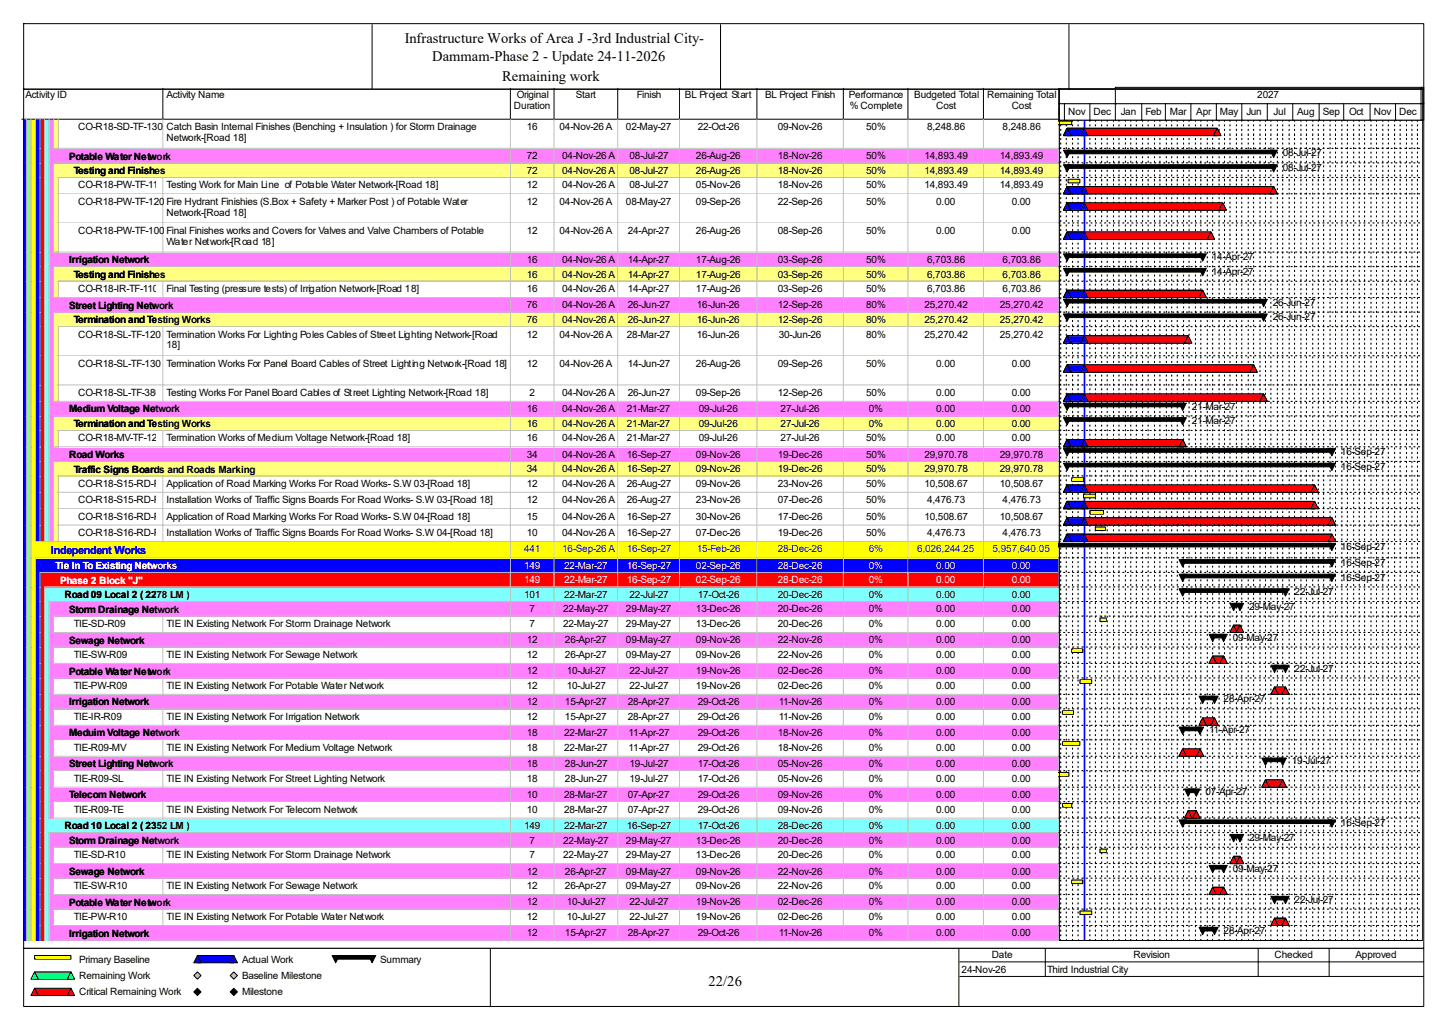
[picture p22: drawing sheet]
<svg xmlns="http://www.w3.org/2000/svg" width="420mm" height="297mm" viewBox="0 0 420 297" stroke-linecap="round" stroke-linejoin="round" font-family="sans-serif">
<defs><g id="words">
<g font-size="4.2">
<text x="117.3" y="12.4">Infrastructure Works of Area J -3rd Industrial City-</text>
<text x="125.3" y="17.7">Dammam-Phase 2 - Update 24-11-2026</text>
<text x="145.5" y="23.5">Remaining work</text>
<text x="205.4" y="285.6">22/26</text>
</g>
<text font-size="3.2" fill="#00f" x="14.8" y="160.4">Independent Works</text>
<g font-size="2.9">
<text x="7.4" y="28.4">Activity ID</text>
<text x="48.3" y="28.4">Activity Name</text>
<text x="149.8" y="28.4">Original</text>
<text x="166.9" y="28.4">Start</text>
<text x="184.6" y="28.4">Finish</text>
<text x="198.5" y="28.4">BL Project Start</text>
<text x="221.8" y="28.4">BL Project Finish</text>
<text x="246" y="28.4">Performance</text>
<text x="265" y="28.4">Budgeted Total</text>
<text x="286.1" y="28.4">Remaining Total</text>
<text x="364.4" y="28.4">2027</text>
<text x="149" y="31.6">Duration</text>
<text x="246.3" y="31.6">% Complete</text>
<text x="271.4" y="31.6">Cost</text>
<text x="293.2" y="31.6">Cost</text>
<text x="302.7" y="33.2">Oct</text>
<text x="309.6" y="33.2">Nov</text>
<text x="316.9" y="33.2">Dec</text>
<text x="324.9" y="33.2">Jan</text>
<text x="332" y="33.2">Feb</text>
<text x="339.1" y="33.2">Mar</text>
<text x="346.8" y="33.2">Apr</text>
<text x="353.6" y="33.2">May</text>
<text x="361.3" y="33.2">Jun</text>
<text x="369.1" y="33.2">Jul</text>
<text x="376" y="33.2">Aug</text>
<text x="383.4" y="33.2">Sep</text>
<text x="391" y="33.2">Oct</text>
<text x="398.2" y="33.2">Nov</text>
<text x="405.6" y="33.2">Dec</text>
<text x="22.7" y="37.7">CO-R18-SD-TF-130</text>
<text x="48.3" y="37.7">Catch Basin Internal Finishes (Benching + Insulation ) for Storm Drainage</text>
<text x="48.3" y="40.9">Network-[Road 18]</text>
<text x="152.7" y="37.7">16</text>
<text x="162.2" y="37.7">04-Nov-26 A</text>
<text x="181.4" y="37.7">02-May-27</text>
<text x="202.3" y="37.7">22-Oct-26</text>
<text x="225.5" y="37.7">09-Nov-26</text>
<text x="251" y="37.7">50%</text>
<text x="268.7" y="37.7">8,248.86</text>
<text x="290.6" y="37.7">8,248.86</text>
<text x="20" y="46.2">Potable Water Network</text>
<text x="152.7" y="46.1">72</text>
<text x="162.9" y="46.1">04-Nov-26 A</text>
<text x="182.5" y="46.1">08-Jul-27</text>
<text x="201.7" y="46.1">26-Aug-26</text>
<text x="225.5" y="46.1">18-Nov-26</text>
<text x="251" y="46.1">50%</text>
<text x="267.9" y="46.1">14,893.49</text>
<text x="289.8" y="46.1">14,893.49</text>
<text x="371.8" y="45.3">08-Jul-27</text>
<text x="21.4" y="50.4">Testing and Finishes</text>
<text x="152.7" y="50.3">72</text>
<text x="162.9" y="50.3">04-Nov-26 A</text>
<text x="182.5" y="50.3">08-Jul-27</text>
<text x="201.7" y="50.3">26-Aug-26</text>
<text x="225.5" y="50.3">18-Nov-26</text>
<text x="251" y="50.3">50%</text>
<text x="267.9" y="50.3">14,893.49</text>
<text x="289.8" y="50.3">14,893.49</text>
<text x="371.8" y="49.6">08-Jul-27</text>
<text x="22.7" y="54.6">CO-R18-PW-TF-110</text>
<text x="22.7" y="59.3">CO-R18-PW-TF-120</text>
<text x="48.3" y="54.6">Testing Work for Main Line of Potable Water Network-[Road 18]</text>
<text x="48.3" y="59.3">Fire Hydrant Finishies (S.Box + Safety + Marker Post ) of Potable Water</text>
<text x="152.7" y="54.6">12</text>
<text x="152.7" y="59.3">12</text>
<text x="162.2" y="59.3">04-Nov-26 A</text>
<text x="162.9" y="54.6">04-Nov-26 A</text>
<text x="181.4" y="59.3">08-May-27</text>
<text x="182.5" y="54.6">08-Jul-27</text>
<text x="201.7" y="54.6">05-Nov-26</text>
<text x="201.7" y="59.3">09-Sep-26</text>
<text x="225.5" y="54.6">18-Nov-26</text>
<text x="225.5" y="59.3">22-Sep-26</text>
<text x="251" y="54.6">50%</text>
<text x="251" y="59.3">50%</text>
<text x="267.9" y="54.6">14,893.49</text>
<text x="271.4" y="59.3">0.00</text>
<text x="289.8" y="54.6">14,893.49</text>
<text x="293.2" y="59.3">0.00</text>
<text x="48.3" y="62.5">Network-[Road 18]</text>
<text x="22.7" y="67.8">CO-R18-PW-TF-100</text>
<text x="48.3" y="67.8">Final Finishes works and Covers for Valves and Valve Chambers of Potable</text>
<text x="48.3" y="70.9">Water Network-[Road 18]</text>
<text x="152.7" y="67.8">12</text>
<text x="162.2" y="67.8">04-Nov-26 A</text>
<text x="181.9" y="67.8">24-Apr-27</text>
<text x="201.7" y="67.8">26-Aug-26</text>
<text x="225.5" y="67.8">08-Sep-26</text>
<text x="251" y="67.8">50%</text>
<text x="271.4" y="67.8">0.00</text>
<text x="293.2" y="67.8">0.00</text>
<text x="20" y="76.3">Irrigation Network</text>
<text x="152.7" y="76.2">16</text>
<text x="162.9" y="76.2">04-Nov-26 A</text>
<text x="181.9" y="76.2">14-Apr-27</text>
<text x="201.7" y="76.2">17-Aug-26</text>
<text x="225.5" y="76.2">03-Sep-26</text>
<text x="251" y="76.2">50%</text>
<text x="268.7" y="76.2">6,703.86</text>
<text x="290.6" y="76.2">6,703.86</text>
<text x="351.2" y="75.4">14-Apr-27</text>
<text x="21.4" y="80.5">Testing and Finishes</text>
<text x="152.7" y="80.4">16</text>
<text x="162.9" y="80.4">04-Nov-26 A</text>
<text x="181.9" y="80.4">14-Apr-27</text>
<text x="201.7" y="80.4">17-Aug-26</text>
<text x="225.5" y="80.4">03-Sep-26</text>
<text x="251" y="80.4">50%</text>
<text x="268.7" y="80.4">6,703.86</text>
<text x="290.6" y="80.4">6,703.86</text>
<text x="351.2" y="79.6">14-Apr-27</text>
<text x="20" y="89.5">Street Lighting Network</text>
<text x="22.7" y="84.6">CO-R18-IR-TF-110</text>
<text x="48.3" y="84.6">Final Testing (pressure tests) of Irrigation Network-[Road 18]</text>
<text x="152.7" y="84.6">16</text>
<text x="152.7" y="89.4">76</text>
<text x="162.9" y="84.6">04-Nov-26 A</text>
<text x="162.9" y="89.4">04-Nov-26 A</text>
<text x="181.9" y="84.6">14-Apr-27</text>
<text x="181.9" y="89.4">26-Jun-27</text>
<text x="201.7" y="84.6">17-Aug-26</text>
<text x="202" y="89.4">16-Jun-26</text>
<text x="225.5" y="84.6">03-Sep-26</text>
<text x="225.5" y="89.4">12-Sep-26</text>
<text x="251" y="84.6">50%</text>
<text x="251" y="89.4">80%</text>
<text x="267.9" y="89.4">25,270.42</text>
<text x="268.7" y="84.6">6,703.86</text>
<text x="289.8" y="89.4">25,270.42</text>
<text x="290.6" y="84.6">6,703.86</text>
<text x="368.9" y="88.6">26-Jun-27</text>
<text x="21.4" y="93.7">Termination and Testing Works</text>
<text x="152.7" y="93.6">76</text>
<text x="162.9" y="93.6">04-Nov-26 A</text>
<text x="181.9" y="93.6">26-Jun-27</text>
<text x="202" y="93.6">16-Jun-26</text>
<text x="225.5" y="93.6">12-Sep-26</text>
<text x="251" y="93.6">80%</text>
<text x="267.9" y="93.6">25,270.42</text>
<text x="289.8" y="93.6">25,270.42</text>
<text x="368.9" y="92.8">26-Jun-27</text>
<text x="22.7" y="97.8">CO-R18-SL-TF-120</text>
<text x="48.3" y="97.8">Termination Works For Lighting Poles Cables of Street Lighting Network-[Road</text>
<text x="48.3" y="101">18]</text>
<text x="152.7" y="97.8">12</text>
<text x="162.2" y="97.8">04-Nov-26 A</text>
<text x="181.7" y="97.8">28-Mar-27</text>
<text x="202" y="97.8">16-Jun-26</text>
<text x="225.7" y="97.8">30-Jun-26</text>
<text x="251" y="97.8">80%</text>
<text x="267.9" y="97.8">25,270.42</text>
<text x="289.8" y="97.8">25,270.42</text>
<text x="22.7" y="106.3">CO-R18-SL-TF-130</text>
<text x="48.3" y="106.3">Termination Works For Panel Board Cables of Street Lighting Network-[Road 18]</text>
<text x="152.7" y="106.3">12</text>
<text x="162.2" y="106.3">04-Nov-26 A</text>
<text x="181.9" y="106.3">14-Jun-27</text>
<text x="201.7" y="106.3">26-Aug-26</text>
<text x="225.5" y="106.3">09-Sep-26</text>
<text x="251" y="106.3">50%</text>
<text x="271.4" y="106.3">0.00</text>
<text x="293.2" y="106.3">0.00</text>
<text x="20" y="119.5">Medium Voltage Network</text>
<text x="22.7" y="114.7">CO-R18-SL-TF-380</text>
<text x="48.3" y="114.7">Testing Works For Panel Board Cables of Street Lighting Network-[Road 18]</text>
<text x="152.7" y="119.4">16</text>
<text x="153.5" y="114.7">2</text>
<text x="162.9" y="114.7">04-Nov-26 A</text>
<text x="162.9" y="119.4">04-Nov-26 A</text>
<text x="181.7" y="119.4">21-Mar-27</text>
<text x="181.9" y="114.7">26-Jun-27</text>
<text x="201.7" y="114.7">09-Sep-26</text>
<text x="202.5" y="119.4">09-Jul-26</text>
<text x="225.5" y="114.7">12-Sep-26</text>
<text x="226.2" y="119.4">27-Jul-26</text>
<text x="251" y="114.7">50%</text>
<text x="251.8" y="119.4">0%</text>
<text x="271.4" y="114.7">0.00</text>
<text x="271.4" y="119.4">0.00</text>
<text x="293.2" y="114.7">0.00</text>
<text x="293.2" y="119.4">0.00</text>
<text x="345.4" y="118.7">21-Mar-27</text>
<text x="21.4" y="123.7">Termination and Testing Works</text>
<text x="152.7" y="123.7">16</text>
<text x="162.9" y="123.7">04-Nov-26 A</text>
<text x="181.7" y="123.7">21-Mar-27</text>
<text x="202.5" y="123.7">09-Jul-26</text>
<text x="226.2" y="123.7">27-Jul-26</text>
<text x="251.8" y="123.7">0%</text>
<text x="271.4" y="123.7">0.00</text>
<text x="293.2" y="123.7">0.00</text>
<text x="345.4" y="122.9">21-Mar-27</text>
<text x="22.7" y="127.9">CO-R18-MV-TF-120</text>
<text x="48.3" y="127.9">Termination Works of Medium Voltage Network-[Road 18]</text>
<text x="152.7" y="127.9">16</text>
<text x="162.9" y="127.9">04-Nov-26 A</text>
<text x="181.7" y="127.9">21-Mar-27</text>
<text x="202.5" y="127.9">09-Jul-26</text>
<text x="226.2" y="127.9">27-Jul-26</text>
<text x="251" y="127.9">50%</text>
<text x="271.4" y="127.9">0.00</text>
<text x="293.2" y="127.9">0.00</text>
<text x="388.7" y="131.8">16-Sep-27</text>
<text x="20" y="132.7">Road Works</text>
<text x="21.4" y="136.9">Traffic Signs Boards and Roads Marking</text>
<text x="152.7" y="132.6">34</text>
<text x="152.7" y="136.9">34</text>
<text x="162.9" y="132.6">04-Nov-26 A</text>
<text x="162.9" y="136.9">04-Nov-26 A</text>
<text x="181.7" y="132.6">16-Sep-27</text>
<text x="181.7" y="136.9">16-Sep-27</text>
<text x="201.7" y="132.6">09-Nov-26</text>
<text x="201.7" y="136.9">09-Nov-26</text>
<text x="225.5" y="132.6">19-Dec-26</text>
<text x="225.5" y="136.9">19-Dec-26</text>
<text x="251" y="132.6">50%</text>
<text x="251" y="136.9">50%</text>
<text x="267.9" y="132.6">29,970.78</text>
<text x="267.9" y="136.9">29,970.78</text>
<text x="289.8" y="132.6">29,970.78</text>
<text x="289.8" y="136.9">29,970.78</text>
<text x="388.7" y="136.1">16-Sep-27</text>
<text x="22.7" y="141.1">CO-R18-S15-RD-F-120</text>
<text x="48.3" y="141.1">Application of Road Marking Works For Road Works- S.W 03-[Road 18]</text>
<text x="152.7" y="141.1">12</text>
<text x="162.9" y="141.1">04-Nov-26 A</text>
<text x="181.7" y="141.1">26-Aug-27</text>
<text x="201.7" y="141.1">09-Nov-26</text>
<text x="225.5" y="141.1">23-Nov-26</text>
<text x="251" y="141.1">50%</text>
<text x="267.9" y="141.1">10,508.67</text>
<text x="289.8" y="141.1">10,508.67</text>
<text x="22.7" y="145.8">CO-R18-S15-RD-F-130</text>
<text x="48.3" y="145.8">Installation Works of Traffic Signs Boards For Road Works- S.W 03-[Road 18]</text>
<text x="152.7" y="145.8">12</text>
<text x="162.9" y="145.8">04-Nov-26 A</text>
<text x="181.7" y="145.8">26-Aug-27</text>
<text x="201.7" y="145.8">23-Nov-26</text>
<text x="225.5" y="145.8">07-Dec-26</text>
<text x="251" y="145.8">50%</text>
<text x="268.7" y="145.8">4,476.73</text>
<text x="290.6" y="145.8">4,476.73</text>
<text x="22.7" y="150.5">CO-R18-S16-RD-F-140</text>
<text x="22.7" y="155.3">CO-R18-S16-RD-F-160</text>
<text x="48.3" y="150.5">Application of Road Marking Works For Road Works- S.W 04-[Road 18]</text>
<text x="48.3" y="155.3">Installation Works of Traffic Signs Boards For Road Works- S.W 04-[Road 18]</text>
<text x="152.7" y="150.5">15</text>
<text x="152.7" y="155.3">10</text>
<text x="162.9" y="150.5">04-Nov-26 A</text>
<text x="162.9" y="155.3">04-Nov-26 A</text>
<text x="181.7" y="150.5">16-Sep-27</text>
<text x="181.7" y="155.3">16-Sep-27</text>
<text x="201.7" y="150.5">30-Nov-26</text>
<text x="201.7" y="155.3">07-Dec-26</text>
<text x="225.5" y="150.5">17-Dec-26</text>
<text x="225.5" y="155.3">19-Dec-26</text>
<text x="251" y="150.5">50%</text>
<text x="251" y="155.3">50%</text>
<text x="267.9" y="150.5">10,508.67</text>
<text x="268.7" y="155.3">4,476.73</text>
<text x="289.8" y="150.5">10,508.67</text>
<text x="290.6" y="155.3">4,476.73</text>
<text x="388.7" y="159.3">16-Sep-27</text>
<text x="388.7" y="164">16-Sep-27</text>
<text x="18.7" y="173.3">Road 09 Local 2 ( 2278 LM )</text>
<text x="151.9" y="173.2">101</text>
<text x="163.5" y="173.2">22-Mar-27</text>
<text x="182.5" y="173.2">22-Jul-27</text>
<text x="202.3" y="173.2">17-Oct-26</text>
<text x="225.5" y="173.2">20-Dec-26</text>
<text x="251.8" y="173.2">0%</text>
<text x="271.4" y="173.2">0.00</text>
<text x="293.2" y="173.2">0.00</text>
<text x="375.2" y="172.4">22-Jul-27</text>
<text x="388.7" y="168.2">16-Sep-27</text>
<text x="20" y="177.5">Storm Drainage Network</text>
<text x="153.5" y="177.5">7</text>
<text x="163.2" y="177.5">22-May-27</text>
<text x="181.4" y="177.5">29-May-27</text>
<text x="201.7" y="177.5">13-Dec-26</text>
<text x="225.5" y="177.5">20-Dec-26</text>
<text x="251.8" y="177.5">0%</text>
<text x="271.4" y="177.5">0.00</text>
<text x="293.2" y="177.5">0.00</text>
<text x="362" y="176.7">29-May-27</text>
<text x="21.4" y="181.7">TIE-SD-R09</text>
<text x="48.3" y="181.7">TIE IN Existing Network For Storm Drainage Network</text>
<text x="153.5" y="181.7">7</text>
<text x="163.2" y="181.7">22-May-27</text>
<text x="181.4" y="181.7">29-May-27</text>
<text x="201.7" y="181.7">13-Dec-26</text>
<text x="225.5" y="181.7">20-Dec-26</text>
<text x="251.8" y="181.7">0%</text>
<text x="271.4" y="181.7">0.00</text>
<text x="293.2" y="181.7">0.00</text>
<text x="357.3" y="185.6">09-May-27</text>
<text x="20" y="186.5">Sewage Network</text>
<text x="21.4" y="190.6">TIE-SW-R09</text>
<text x="48.3" y="190.6">TIE IN Existing Network For Sewage Network</text>
<text x="152.7" y="186.4">12</text>
<text x="152.7" y="190.6">12</text>
<text x="163.7" y="186.4">26-Apr-27</text>
<text x="163.7" y="190.6">26-Apr-27</text>
<text x="181.4" y="186.4">09-May-27</text>
<text x="181.4" y="190.6">09-May-27</text>
<text x="201.7" y="186.4">09-Nov-26</text>
<text x="201.7" y="190.6">09-Nov-26</text>
<text x="225.5" y="186.4">22-Nov-26</text>
<text x="225.5" y="190.6">22-Nov-26</text>
<text x="251.8" y="186.4">0%</text>
<text x="251.8" y="190.6">0%</text>
<text x="271.4" y="186.4">0.00</text>
<text x="271.4" y="190.6">0.00</text>
<text x="293.2" y="186.4">0.00</text>
<text x="293.2" y="190.6">0.00</text>
<text x="20" y="195.5">Potable Water Network</text>
<text x="152.7" y="195.4">12</text>
<text x="164.3" y="195.4">10-Jul-27</text>
<text x="182.5" y="195.4">22-Jul-27</text>
<text x="201.7" y="195.4">19-Nov-26</text>
<text x="225.5" y="195.4">02-Dec-26</text>
<text x="251.8" y="195.4">0%</text>
<text x="271.4" y="195.4">0.00</text>
<text x="293.2" y="195.4">0.00</text>
<text x="375.2" y="194.6">22-Jul-27</text>
<text x="21.4" y="199.6">TIE-PW-R09</text>
<text x="48.3" y="199.6">TIE IN Existing Network For Potable Water Network</text>
<text x="152.7" y="199.6">12</text>
<text x="164.3" y="199.6">10-Jul-27</text>
<text x="182.5" y="199.6">22-Jul-27</text>
<text x="201.7" y="199.6">19-Nov-26</text>
<text x="225.5" y="199.6">02-Dec-26</text>
<text x="251.8" y="199.6">0%</text>
<text x="271.4" y="199.6">0.00</text>
<text x="293.2" y="199.6">0.00</text>
<text x="354.7" y="203.5">28-Apr-27</text>
<text x="20" y="204.4">Irrigation Network</text>
<text x="21.4" y="208.6">TIE-IR-R09</text>
<text x="48.3" y="208.6">TIE IN Existing Network For Irrigation Network</text>
<text x="152.7" y="204.3">12</text>
<text x="152.7" y="208.6">12</text>
<text x="163.7" y="204.3">15-Apr-27</text>
<text x="163.7" y="208.6">15-Apr-27</text>
<text x="181.9" y="204.3">28-Apr-27</text>
<text x="181.9" y="208.6">28-Apr-27</text>
<text x="202.3" y="204.3">29-Oct-26</text>
<text x="202.3" y="208.6">29-Oct-26</text>
<text x="225.7" y="204.3">11-Nov-26</text>
<text x="225.7" y="208.6">11-Nov-26</text>
<text x="251.8" y="204.3">0%</text>
<text x="251.8" y="208.6">0%</text>
<text x="271.4" y="204.3">0.00</text>
<text x="271.4" y="208.6">0.00</text>
<text x="293.2" y="204.3">0.00</text>
<text x="293.2" y="208.6">0.00</text>
<text x="20" y="213.4">Meduim Voltage Network</text>
<text x="152.7" y="213.3">18</text>
<text x="163.5" y="213.3">22-Mar-27</text>
<text x="182.2" y="213.3">11-Apr-27</text>
<text x="202.3" y="213.3">29-Oct-26</text>
<text x="225.5" y="213.3">18-Nov-26</text>
<text x="251.8" y="213.3">0%</text>
<text x="271.4" y="213.3">0.00</text>
<text x="293.2" y="213.3">0.00</text>
<text x="350.4" y="212.5">11-Apr-27</text>
<text x="21.4" y="217.6">TIE-R09-MV</text>
<text x="48.3" y="217.6">TIE IN Existing Network For Medium Voltage Network</text>
<text x="152.7" y="217.6">18</text>
<text x="163.5" y="217.6">22-Mar-27</text>
<text x="182.2" y="217.6">11-Apr-27</text>
<text x="202.3" y="217.6">29-Oct-26</text>
<text x="225.5" y="217.6">18-Nov-26</text>
<text x="251.8" y="217.6">0%</text>
<text x="271.4" y="217.6">0.00</text>
<text x="293.2" y="217.6">0.00</text>
<text x="374.4" y="221.5">19-Jul-27</text>
<text x="20" y="222.4">Street Lighting Network</text>
<text x="21.4" y="226.5">TIE-R09-SL</text>
<text x="48.3" y="226.5">TIE IN Existing Network For Street Lighting Network</text>
<text x="152.7" y="222.3">18</text>
<text x="152.7" y="226.5">18</text>
<text x="163.7" y="222.3">28-Jun-27</text>
<text x="163.7" y="226.5">28-Jun-27</text>
<text x="182.5" y="222.3">19-Jul-27</text>
<text x="182.5" y="226.5">19-Jul-27</text>
<text x="202.3" y="222.3">17-Oct-26</text>
<text x="202.3" y="226.5">17-Oct-26</text>
<text x="225.5" y="222.3">05-Nov-26</text>
<text x="225.5" y="226.5">05-Nov-26</text>
<text x="251.8" y="222.3">0%</text>
<text x="251.8" y="226.5">0%</text>
<text x="271.4" y="222.3">0.00</text>
<text x="271.4" y="226.5">0.00</text>
<text x="293.2" y="222.3">0.00</text>
<text x="293.2" y="226.5">0.00</text>
<text x="20" y="231.3">Telecom Network</text>
<text x="152.7" y="231.2">10</text>
<text x="163.5" y="231.2">28-Mar-27</text>
<text x="181.9" y="231.2">07-Apr-27</text>
<text x="202.3" y="231.2">29-Oct-26</text>
<text x="225.5" y="231.2">09-Nov-26</text>
<text x="251.8" y="231.2">0%</text>
<text x="271.4" y="231.2">0.00</text>
<text x="293.2" y="231.2">0.00</text>
<text x="349.4" y="230.5">07-Apr-27</text>
<text x="21.4" y="235.5">TIE-R09-TE</text>
<text x="48.3" y="235.5">TIE IN Existing Network For Telecom Network</text>
<text x="152.7" y="235.5">10</text>
<text x="163.5" y="235.5">28-Mar-27</text>
<text x="181.9" y="235.5">07-Apr-27</text>
<text x="202.3" y="235.5">29-Oct-26</text>
<text x="225.5" y="235.5">09-Nov-26</text>
<text x="251.8" y="235.5">0%</text>
<text x="271.4" y="235.5">0.00</text>
<text x="293.2" y="235.5">0.00</text>
<text x="388.7" y="239.4">16-Sep-27</text>
<text x="18.7" y="240.3">Road 10 Local 2 ( 2352 LM )</text>
<text x="20" y="244.5">Storm Drainage Network</text>
<text x="151.9" y="240.2">149</text>
<text x="153.5" y="244.4">7</text>
<text x="163.2" y="244.4">22-May-27</text>
<text x="163.5" y="240.2">22-Mar-27</text>
<text x="181.4" y="244.4">29-May-27</text>
<text x="181.7" y="240.2">16-Sep-27</text>
<text x="201.7" y="244.4">13-Dec-26</text>
<text x="202.3" y="240.2">17-Oct-26</text>
<text x="225.5" y="240.2">28-Dec-26</text>
<text x="225.5" y="244.4">20-Dec-26</text>
<text x="251.8" y="240.2">0%</text>
<text x="251.8" y="244.4">0%</text>
<text x="271.4" y="240.2">0.00</text>
<text x="271.4" y="244.4">0.00</text>
<text x="293.2" y="240.2">0.00</text>
<text x="293.2" y="244.4">0.00</text>
<text x="362" y="243.6">29-May-27</text>
<text x="21.4" y="248.7">TIE-SD-R10</text>
<text x="48.3" y="248.7">TIE IN Existing Network For Storm Drainage Network</text>
<text x="153.5" y="248.7">7</text>
<text x="163.2" y="248.7">22-May-27</text>
<text x="181.4" y="248.7">29-May-27</text>
<text x="201.7" y="248.7">13-Dec-26</text>
<text x="225.5" y="248.7">20-Dec-26</text>
<text x="251.8" y="248.7">0%</text>
<text x="271.4" y="248.7">0.00</text>
<text x="293.2" y="248.7">0.00</text>
<text x="20" y="253.5">Sewage Network</text>
<text x="21.4" y="257.6">TIE-SW-R10</text>
<text x="48.3" y="257.6">TIE IN Existing Network For Sewage Network</text>
<text x="152.7" y="253.4">12</text>
<text x="152.7" y="257.6">12</text>
<text x="163.7" y="253.4">26-Apr-27</text>
<text x="163.7" y="257.6">26-Apr-27</text>
<text x="181.4" y="253.4">09-May-27</text>
<text x="181.4" y="257.6">09-May-27</text>
<text x="201.7" y="253.4">09-Nov-26</text>
<text x="201.7" y="257.6">09-Nov-26</text>
<text x="225.5" y="253.4">22-Nov-26</text>
<text x="225.5" y="257.6">22-Nov-26</text>
<text x="251.8" y="253.4">0%</text>
<text x="251.8" y="257.6">0%</text>
<text x="271.4" y="253.4">0.00</text>
<text x="271.4" y="257.6">0.00</text>
<text x="293.2" y="253.4">0.00</text>
<text x="293.2" y="257.6">0.00</text>
<text x="357.3" y="252.6">09-May-27</text>
<text x="20" y="262.4">Potable Water Network</text>
<text x="152.7" y="262.3">12</text>
<text x="164.3" y="262.3">10-Jul-27</text>
<text x="182.5" y="262.3">22-Jul-27</text>
<text x="201.7" y="262.3">19-Nov-26</text>
<text x="225.5" y="262.3">02-Dec-26</text>
<text x="251.8" y="262.3">0%</text>
<text x="271.4" y="262.3">0.00</text>
<text x="293.2" y="262.3">0.00</text>
<text x="375.2" y="261.6">22-Jul-27</text>
<text x="21.4" y="266.6">TIE-PW-R10</text>
<text x="48.3" y="266.6">TIE IN Existing Network For Potable Water Network</text>
<text x="152.7" y="266.6">12</text>
<text x="164.3" y="266.6">10-Jul-27</text>
<text x="182.5" y="266.6">22-Jul-27</text>
<text x="201.7" y="266.6">19-Nov-26</text>
<text x="225.5" y="266.6">02-Dec-26</text>
<text x="251.8" y="266.6">0%</text>
<text x="271.4" y="266.6">0.00</text>
<text x="293.2" y="266.6">0.00</text>
<text x="20" y="271.4">Irrigation Network</text>
<text x="152.7" y="271.3">12</text>
<text x="163.7" y="271.3">15-Apr-27</text>
<text x="181.9" y="271.3">28-Apr-27</text>
<text x="202.3" y="271.3">29-Oct-26</text>
<text x="225.7" y="271.3">11-Nov-26</text>
<text x="251.8" y="271.3">0%</text>
<text x="271.4" y="271.3">0.00</text>
<text x="293.2" y="271.3">0.00</text>
<text x="354.7" y="270.6">28-Apr-27</text>
<text x="22.9" y="279">Primary Baseline</text>
<text x="70.1" y="279">Actual Work</text>
<text x="110.2" y="279">Summary</text>
<text x="278.7" y="281.9">24-Nov-26</text>
<text x="287.4" y="277.7">Date</text>
<text x="303.5" y="281.9">Third Industrial City</text>
<text x="328.5" y="277.7">Revision</text>
<text x="369.4" y="277.7">Checked</text>
<text x="392.9" y="277.7">Approved</text>
<text x="22.9" y="283.7">Remaining Work</text>
<text x="70.1" y="283.7">Baseline Milestone</text>
<text x="22.9" y="288.5">Critical Remaining Work</text>
<text x="70.1" y="288.5">Milestone</text>
</g>
<g font-size="2.9" fill="#00f">
<text x="151.9" y="160.1">441</text>
<text x="162.9" y="160.1">16-Sep-26 A</text>
<text x="181.7" y="160.1">16-Sep-27</text>
<text x="202" y="160.1">15-Feb-26</text>
<text x="225.5" y="160.1">28-Dec-26</text>
<text x="251.8" y="160.1">6%</text>
<text x="265.8" y="160.1">6,026,244.25</text>
<text x="287.7" y="160.1">5,957,640.05</text>
</g>
<g font-size="2.9" fill="#fff">
<text x="16.1" y="164.9">Tie In To Existing Networks</text>
<text x="151.9" y="164.8">149</text>
<text x="163.5" y="164.8">22-Mar-27</text>
<text x="181.7" y="164.8">16-Sep-27</text>
<text x="201.7" y="164.8">02-Sep-26</text>
<text x="225.5" y="164.8">28-Dec-26</text>
<text x="251.8" y="164.8">0%</text>
<text x="271.4" y="164.8">0.00</text>
<text x="293.2" y="164.8">0.00</text>
<text x="17.4" y="169.1">Phase 2 Block &quot;J&quot;</text>
<text x="151.9" y="169">149</text>
<text x="163.5" y="169">22-Mar-27</text>
<text x="181.7" y="169">16-Sep-27</text>
<text x="201.7" y="169">02-Sep-26</text>
<text x="225.5" y="169">28-Dec-26</text>
<text x="251.8" y="169">0%</text>
<text x="271.4" y="169">0.00</text>
<text x="293.2" y="169">0.00</text>
</g>
</g></defs>
<path d="M47.2 25.6v8.9h-40.9" fill="none" stroke="#000" stroke-width=".29"/>
<path d="M47.5 25.6h100.7v9.2h-100.7z" fill="#fff"/>
<path d="M147.9 25.6v8.9h-100.7" fill="none" stroke="#000" stroke-width=".29"/>
<path d="M148.2 25.6h12.7v9.2h-12.7z" fill="#fff"/>
<path d="M160.6 25.6v8.9h-12.7" fill="none" stroke="#000" stroke-width=".29"/>
<path d="M160.9 25.6h18.4v9.2h-18.4z" fill="#fff"/>
<path d="M179 25.6v8.9h-18.4" fill="none" stroke="#000" stroke-width=".29"/>
<path d="M179.3 25.6h17.9v9.2h-17.9z" fill="#fff"/>
<path d="M197 25.6v8.9h-18" fill="none" stroke="#000" stroke-width=".29"/>
<path d="M197.2 25.6h22.5v9.2h-22.5z" fill="#fff"/>
<path d="M219.4 25.6v8.9h-22.4" fill="none" stroke="#000" stroke-width=".29"/>
<path d="M219.7 25.6h25v9.2h-25z" fill="#fff"/>
<path d="M244.4 25.6v8.9h-25" fill="none" stroke="#000" stroke-width=".29"/>
<path d="M244.7 25.6h18.7v9.2h-18.7z" fill="#fff"/>
<path d="M263.2 25.6v8.9h-18.8" fill="none" stroke="#000" stroke-width=".29"/>
<path d="M263.4 25.6h21.9v9.2h-21.9z" fill="#fff"/>
<path d="M285 25.6v8.9h-21.8" fill="none" stroke="#000" stroke-width=".29"/>
<path d="M285.3 25.6h21.9v9.2h-21.9z" fill="#fff"/>
<path d="M306.9 25.6v8.9h-21.9" fill="none" stroke="#000" stroke-width=".29"/>
<path d="M6.6 34.8h1.3v8.5h-1.3z" fill="#00f"/>
<path d="M7.6 34.5v8.7" fill="none" stroke="#c0c0c0" stroke-width=".29"/>
<path d="M7.9 34.8h1.3v8.5h-1.3z" fill="#80ff80"/>
<path d="M9 34.5v8.7" fill="none" stroke="#c0c0c0" stroke-width=".29"/>
<path d="M9.2 34.8h1.3v8.5h-1.3z" fill="#ff0"/>
<path d="M10.3 34.5v8.7" fill="none" stroke="#c0c0c0" stroke-width=".29"/>
<path d="M10.5 34.8h1.4v8.5h-1.4z" fill="#00f"/>
<path d="M11.6 34.5v8.7" fill="none" stroke="#c0c0c0" stroke-width=".29"/>
<path d="M11.9 34.8h1.3v8.5h-1.3z" fill="#f00"/>
<path d="M12.9 34.5v8.7" fill="none" stroke="#c0c0c0" stroke-width=".29"/>
<path d="M13.2 34.8h1.3v8.5h-1.3z" fill="#80ffff"/>
<path d="M14.2 34.5v8.7" fill="none" stroke="#c0c0c0" stroke-width=".29"/>
<path d="M14.5 34.8h1.3v8.5h-1.3z" fill="#ff80ff"/>
<path d="M15.6 34.5v8.7" fill="none" stroke="#c0c0c0" stroke-width=".29"/>
<path d="M15.8 34.8h1.3v8.5h-1.3z" fill="#ffff80"/>
<path d="M16.9 34.5v8.7M15.6 43h1.5" fill="none" stroke="#c0c0c0" stroke-width=".29"/>
<path d="M17.1 34.8h30.4v8.5h-30.4z" fill="#fff"/>
<path d="M47.2 34.5v8.7M16.9 43h30.6" fill="none" stroke="#c0c0c0" stroke-width=".29"/>
<path d="M47.5 34.8h100.7v8.5h-100.7z" fill="#fff"/>
<path d="M147.9 34.5v8.5h-100.4" fill="none" stroke="#c0c0c0" stroke-width=".29"/>
<path d="M148.2 34.8h12.7v8.5h-12.7z" fill="#fff"/>
<path d="M160.6 34.5v8.5h-12.4" fill="none" stroke="#c0c0c0" stroke-width=".29"/>
<path d="M160.9 34.8h18.4v8.5h-18.4z" fill="#fff"/>
<path d="M179 34.5v8.5h-18.1" fill="none" stroke="#c0c0c0" stroke-width=".29"/>
<path d="M179.3 34.8h17.9v8.5h-17.9z" fill="#fff"/>
<path d="M197 34.5v8.5h-17.7" fill="none" stroke="#c0c0c0" stroke-width=".29"/>
<path d="M197.2 34.8h22.5v8.5h-22.5z" fill="#fff"/>
<path d="M219.4 34.5v8.5h-22.2" fill="none" stroke="#c0c0c0" stroke-width=".29"/>
<path d="M219.7 34.8h25v8.5h-25z" fill="#fff"/>
<path d="M244.4 34.5v8.5h-24.7" fill="none" stroke="#c0c0c0" stroke-width=".29"/>
<path d="M244.7 34.8h18.7v8.5h-18.7z" fill="#fff"/>
<path d="M263.2 34.5v8.5h-18.5" fill="none" stroke="#c0c0c0" stroke-width=".29"/>
<path d="M263.4 34.8h21.9v8.5h-21.9z" fill="#fff"/>
<path d="M285 34.5v8.5h-21.6" fill="none" stroke="#c0c0c0" stroke-width=".29"/>
<path d="M285.3 34.8h21.9v8.5h-21.9z" fill="#fff"/>
<path d="M306.9 34.5v8.5h-21.6" fill="none" stroke="#c0c0c0" stroke-width=".29"/>
<path d="M6.6 43.3h1.3v4.2h-1.3z" fill="#00f"/>
<path d="M7.6 43v4.5" fill="none" stroke="#c0c0c0" stroke-width=".29"/>
<path d="M7.9 43.3h1.3v4.2h-1.3z" fill="#80ff80"/>
<path d="M9 43v4.5" fill="none" stroke="#c0c0c0" stroke-width=".29"/>
<path d="M9.2 43.3h1.3v4.2h-1.3z" fill="#ff0"/>
<path d="M10.3 43v4.5" fill="none" stroke="#c0c0c0" stroke-width=".29"/>
<path d="M10.5 43.3h1.4v4.2h-1.4z" fill="#00f"/>
<path d="M11.6 43v4.5" fill="none" stroke="#c0c0c0" stroke-width=".29"/>
<path d="M11.9 43.3h1.3v4.2h-1.3z" fill="#f00"/>
<path d="M12.9 43v4.5" fill="none" stroke="#c0c0c0" stroke-width=".29"/>
<path d="M13.2 43.3h1.3v4.2h-1.3z" fill="#80ffff"/>
<path d="M14.2 43v4.5" fill="none" stroke="#c0c0c0" stroke-width=".29"/>
<path d="M14.5 43.3h33v4.2h-33z" fill="#ff80ff"/>
<path d="M15.6 47.2h31.9" fill="none" stroke="#c0c0c0" stroke-width=".29"/>
<path d="M47.5 43.3h100.7v4.2h-100.7z" fill="#ff80ff"/>
<path d="M147.9 43v4.2h-100.4" fill="none" stroke="#c0c0c0" stroke-width=".29"/>
<path d="M148.2 43.3h12.7v4.2h-12.7z" fill="#ff80ff"/>
<path d="M160.6 43v4.2h-12.4" fill="none" stroke="#c0c0c0" stroke-width=".29"/>
<path d="M160.9 43.3h18.4v4.2h-18.4z" fill="#ff80ff"/>
<path d="M179 43v4.2h-18.1" fill="none" stroke="#c0c0c0" stroke-width=".29"/>
<path d="M179.3 43.3h17.9v4.2h-17.9z" fill="#ff80ff"/>
<path d="M197 43v4.2h-17.7" fill="none" stroke="#c0c0c0" stroke-width=".29"/>
<path d="M197.2 43.3h22.5v4.2h-22.5z" fill="#ff80ff"/>
<path d="M219.4 43v4.2h-22.2" fill="none" stroke="#c0c0c0" stroke-width=".29"/>
<path d="M219.7 43.3h25v4.2h-25z" fill="#ff80ff"/>
<path d="M244.4 43v4.2h-24.7" fill="none" stroke="#c0c0c0" stroke-width=".29"/>
<path d="M244.7 43.3h18.7v4.2h-18.7z" fill="#ff80ff"/>
<path d="M263.2 43v4.2h-18.5" fill="none" stroke="#c0c0c0" stroke-width=".29"/>
<path d="M263.4 43.3h21.9v4.2h-21.9z" fill="#ff80ff"/>
<path d="M285 43v4.2h-21.6" fill="none" stroke="#c0c0c0" stroke-width=".29"/>
<path d="M285.3 43.3h21.9v4.2h-21.9z" fill="#ff80ff"/>
<path d="M306.9 43v4.2h-21.6" fill="none" stroke="#c0c0c0" stroke-width=".29"/>
<path d="M6.6 47.5h1.3v4.2h-1.3z" fill="#00f"/>
<path d="M7.6 47.2v4.5" fill="none" stroke="#c0c0c0" stroke-width=".29"/>
<path d="M7.9 47.5h1.3v4.2h-1.3z" fill="#80ff80"/>
<path d="M9 47.2v4.5" fill="none" stroke="#c0c0c0" stroke-width=".29"/>
<path d="M9.2 47.5h1.3v4.2h-1.3z" fill="#ff0"/>
<path d="M10.3 47.2v4.5" fill="none" stroke="#c0c0c0" stroke-width=".29"/>
<path d="M10.5 47.5h1.4v4.2h-1.4z" fill="#00f"/>
<path d="M11.6 47.2v4.5" fill="none" stroke="#c0c0c0" stroke-width=".29"/>
<path d="M11.9 47.5h1.3v4.2h-1.3z" fill="#f00"/>
<path d="M12.9 47.2v4.5" fill="none" stroke="#c0c0c0" stroke-width=".29"/>
<path d="M13.2 47.5h1.3v4.2h-1.3z" fill="#80ffff"/>
<path d="M14.2 47.2v4.5" fill="none" stroke="#c0c0c0" stroke-width=".29"/>
<path d="M14.5 47.5h1.3v4.2h-1.3z" fill="#ff80ff"/>
<path d="M15.6 47.2v4.5" fill="none" stroke="#c0c0c0" stroke-width=".29"/>
<path d="M15.8 47.5h31.7v4.2h-31.7z" fill="#ffff80"/>
<path d="M16.9 51.4h30.6" fill="none" stroke="#c0c0c0" stroke-width=".29"/>
<path d="M47.5 47.5h100.7v4.2h-100.7z" fill="#ffff80"/>
<path d="M147.9 47.2v4.2h-100.4" fill="none" stroke="#c0c0c0" stroke-width=".29"/>
<path d="M148.2 47.5h12.7v4.2h-12.7z" fill="#ffff80"/>
<path d="M160.6 47.2v4.2h-12.4" fill="none" stroke="#c0c0c0" stroke-width=".29"/>
<path d="M160.9 47.5h18.4v4.2h-18.4z" fill="#ffff80"/>
<path d="M179 47.2v4.2h-18.1" fill="none" stroke="#c0c0c0" stroke-width=".29"/>
<path d="M179.3 47.5h17.9v4.2h-17.9z" fill="#ffff80"/>
<path d="M197 47.2v4.2h-17.7" fill="none" stroke="#c0c0c0" stroke-width=".29"/>
<path d="M197.2 47.5h22.5v4.2h-22.5z" fill="#ffff80"/>
<path d="M219.4 47.2v4.2h-22.2" fill="none" stroke="#c0c0c0" stroke-width=".29"/>
<path d="M219.7 47.5h25v4.2h-25z" fill="#ffff80"/>
<path d="M244.4 47.2v4.2h-24.7" fill="none" stroke="#c0c0c0" stroke-width=".29"/>
<path d="M244.7 47.5h18.7v4.2h-18.7z" fill="#ffff80"/>
<path d="M263.2 47.2v4.2h-18.5" fill="none" stroke="#c0c0c0" stroke-width=".29"/>
<path d="M263.4 47.5h21.9v4.2h-21.9z" fill="#ffff80"/>
<path d="M285 47.2v4.2h-21.6" fill="none" stroke="#c0c0c0" stroke-width=".29"/>
<path d="M285.3 47.5h21.9v4.2h-21.9z" fill="#ffff80"/>
<path d="M306.9 47.2v4.2h-21.6" fill="none" stroke="#c0c0c0" stroke-width=".29"/>
<path d="M6.6 51.7h1.3v4.7h-1.3z" fill="#00f"/>
<path d="M7.6 51.4v5" fill="none" stroke="#c0c0c0" stroke-width=".29"/>
<path d="M7.9 51.7h1.3v4.7h-1.3z" fill="#80ff80"/>
<path d="M9 51.4v5" fill="none" stroke="#c0c0c0" stroke-width=".29"/>
<path d="M9.2 51.7h1.3v4.7h-1.3z" fill="#ff0"/>
<path d="M10.3 51.4v5" fill="none" stroke="#c0c0c0" stroke-width=".29"/>
<path d="M10.5 51.7h1.4v4.7h-1.4z" fill="#00f"/>
<path d="M11.6 51.4v5" fill="none" stroke="#c0c0c0" stroke-width=".29"/>
<path d="M11.9 51.7h1.3v4.7h-1.3z" fill="#f00"/>
<path d="M12.9 51.4v5" fill="none" stroke="#c0c0c0" stroke-width=".29"/>
<path d="M13.2 51.7h1.3v4.7h-1.3z" fill="#80ffff"/>
<path d="M14.2 51.4v5" fill="none" stroke="#c0c0c0" stroke-width=".29"/>
<path d="M14.5 51.7h1.3v4.7h-1.3z" fill="#ff80ff"/>
<path d="M15.6 51.4v5" fill="none" stroke="#c0c0c0" stroke-width=".29"/>
<path d="M15.8 51.7h1.3v4.7h-1.3z" fill="#ffff80"/>
<path d="M16.9 51.4v5" fill="none" stroke="#c0c0c0" stroke-width=".29"/>
<path d="M17.1 51.7h30.4v4.7h-30.4z" fill="#fff"/>
<path d="M16.9 56.2h30.6M47.2 51.4v5" fill="none" stroke="#c0c0c0" stroke-width=".29"/>
<path d="M47.5 51.7h100.7v4.7h-100.7z" fill="#fff"/>
<path d="M147.9 51.4v4.8h-100.4" fill="none" stroke="#c0c0c0" stroke-width=".29"/>
<path d="M148.2 51.7h12.7v4.7h-12.7z" fill="#fff"/>
<path d="M160.6 51.4v4.8h-12.4" fill="none" stroke="#c0c0c0" stroke-width=".29"/>
<path d="M160.9 51.7h18.4v4.7h-18.4z" fill="#fff"/>
<path d="M179 51.4v4.8h-18.1" fill="none" stroke="#c0c0c0" stroke-width=".29"/>
<path d="M179.3 51.7h17.9v4.7h-17.9z" fill="#fff"/>
<path d="M197 51.4v4.8h-17.7" fill="none" stroke="#c0c0c0" stroke-width=".29"/>
<path d="M197.2 51.7h22.5v4.7h-22.5z" fill="#fff"/>
<path d="M219.4 51.4v4.8h-22.2" fill="none" stroke="#c0c0c0" stroke-width=".29"/>
<path d="M219.7 51.7h25v4.7h-25z" fill="#fff"/>
<path d="M244.4 51.4v4.8h-24.7" fill="none" stroke="#c0c0c0" stroke-width=".29"/>
<path d="M244.7 51.7h18.7v4.7h-18.7z" fill="#fff"/>
<path d="M263.2 51.4v4.8h-18.5" fill="none" stroke="#c0c0c0" stroke-width=".29"/>
<path d="M263.4 51.7h21.9v4.7h-21.9z" fill="#fff"/>
<path d="M285 51.4v4.8h-21.6" fill="none" stroke="#c0c0c0" stroke-width=".29"/>
<path d="M285.3 51.7h21.9v4.7h-21.9z" fill="#fff"/>
<path d="M306.9 51.4v4.8h-21.6" fill="none" stroke="#c0c0c0" stroke-width=".29"/>
<path d="M6.6 56.4h1.3v8.5h-1.3z" fill="#00f"/>
<path d="M7.6 56.2v8.7" fill="none" stroke="#c0c0c0" stroke-width=".29"/>
<path d="M7.9 56.4h1.3v8.5h-1.3z" fill="#80ff80"/>
<path d="M9 56.2v8.7" fill="none" stroke="#c0c0c0" stroke-width=".29"/>
<path d="M9.2 56.4h1.3v8.5h-1.3z" fill="#ff0"/>
<path d="M10.3 56.2v8.7" fill="none" stroke="#c0c0c0" stroke-width=".29"/>
<path d="M10.5 56.4h1.4v8.5h-1.4z" fill="#00f"/>
<path d="M11.6 56.2v8.7" fill="none" stroke="#c0c0c0" stroke-width=".29"/>
<path d="M11.9 56.4h1.3v8.5h-1.3z" fill="#f00"/>
<path d="M12.9 56.2v8.7" fill="none" stroke="#c0c0c0" stroke-width=".29"/>
<path d="M13.2 56.4h1.3v8.5h-1.3z" fill="#80ffff"/>
<path d="M14.2 56.2v8.7" fill="none" stroke="#c0c0c0" stroke-width=".29"/>
<path d="M14.5 56.4h1.3v8.5h-1.3z" fill="#ff80ff"/>
<path d="M15.6 56.2v8.7" fill="none" stroke="#c0c0c0" stroke-width=".29"/>
<path d="M15.8 56.4h1.3v8.5h-1.3z" fill="#ffff80"/>
<path d="M16.9 56.2v8.7" fill="none" stroke="#c0c0c0" stroke-width=".29"/>
<path d="M17.1 56.4h30.4v8.5h-30.4z" fill="#fff"/>
<path d="M47.2 56.2v8.7M16.9 64.6h30.6" fill="none" stroke="#c0c0c0" stroke-width=".29"/>
<path d="M47.5 56.4h100.7v8.5h-100.7z" fill="#fff"/>
<path d="M147.9 56.2v8.4h-100.4" fill="none" stroke="#c0c0c0" stroke-width=".29"/>
<path d="M148.2 56.4h12.7v8.5h-12.7z" fill="#fff"/>
<path d="M160.6 56.2v8.4h-12.4" fill="none" stroke="#c0c0c0" stroke-width=".29"/>
<path d="M160.9 56.4h18.4v8.5h-18.4z" fill="#fff"/>
<path d="M179 56.2v8.4h-18.1" fill="none" stroke="#c0c0c0" stroke-width=".29"/>
<path d="M179.3 56.4h17.9v8.5h-17.9z" fill="#fff"/>
<path d="M197 56.2v8.4h-17.7" fill="none" stroke="#c0c0c0" stroke-width=".29"/>
<path d="M197.2 56.4h22.5v8.5h-22.5z" fill="#fff"/>
<path d="M219.4 56.2v8.4h-22.2" fill="none" stroke="#c0c0c0" stroke-width=".29"/>
<path d="M219.7 56.4h25v8.5h-25z" fill="#fff"/>
<path d="M244.4 56.2v8.4h-24.7" fill="none" stroke="#c0c0c0" stroke-width=".29"/>
<path d="M244.7 56.4h18.7v8.5h-18.7z" fill="#fff"/>
<path d="M263.2 56.2v8.4h-18.5" fill="none" stroke="#c0c0c0" stroke-width=".29"/>
<path d="M263.4 56.4h21.9v8.5h-21.9z" fill="#fff"/>
<path d="M285 56.2v8.4h-21.6" fill="none" stroke="#c0c0c0" stroke-width=".29"/>
<path d="M285.3 56.4h21.9v8.5h-21.9z" fill="#fff"/>
<path d="M306.9 56.2v8.4h-21.6" fill="none" stroke="#c0c0c0" stroke-width=".29"/>
<path d="M6.6 64.9h1.3v8.4h-1.3z" fill="#00f"/>
<path d="M7.6 64.6v8.7" fill="none" stroke="#c0c0c0" stroke-width=".29"/>
<path d="M7.9 64.9h1.3v8.4h-1.3z" fill="#80ff80"/>
<path d="M9 64.6v8.7" fill="none" stroke="#c0c0c0" stroke-width=".29"/>
<path d="M9.2 64.9h1.3v8.4h-1.3z" fill="#ff0"/>
<path d="M10.3 64.6v8.7" fill="none" stroke="#c0c0c0" stroke-width=".29"/>
<path d="M10.5 64.9h1.4v8.4h-1.4z" fill="#00f"/>
<path d="M11.6 64.6v8.7" fill="none" stroke="#c0c0c0" stroke-width=".29"/>
<path d="M11.9 64.9h1.3v8.4h-1.3z" fill="#f00"/>
<path d="M12.9 64.6v8.7" fill="none" stroke="#c0c0c0" stroke-width=".29"/>
<path d="M13.2 64.9h1.3v8.4h-1.3z" fill="#80ffff"/>
<path d="M14.2 64.6v8.7" fill="none" stroke="#c0c0c0" stroke-width=".29"/>
<path d="M14.5 64.9h1.3v8.4h-1.3z" fill="#ff80ff"/>
<path d="M15.6 64.6v8.7" fill="none" stroke="#c0c0c0" stroke-width=".29"/>
<path d="M15.8 64.9h1.3v8.4h-1.3z" fill="#ffff80"/>
<path d="M15.6 73h1.5M16.9 64.6v8.7" fill="none" stroke="#c0c0c0" stroke-width=".29"/>
<path d="M17.1 64.9h30.4v8.4h-30.4z" fill="#fff"/>
<path d="M16.9 73h30.6M47.2 64.6v8.7" fill="none" stroke="#c0c0c0" stroke-width=".29"/>
<path d="M47.5 64.9h100.7v8.4h-100.7z" fill="#fff"/>
<path d="M147.9 64.6v8.4h-100.4" fill="none" stroke="#c0c0c0" stroke-width=".29"/>
<path d="M148.2 64.9h12.7v8.4h-12.7z" fill="#fff"/>
<path d="M160.6 64.6v8.4h-12.4" fill="none" stroke="#c0c0c0" stroke-width=".29"/>
<path d="M160.9 64.9h18.4v8.4h-18.4z" fill="#fff"/>
<path d="M179 64.6v8.4h-18.1" fill="none" stroke="#c0c0c0" stroke-width=".29"/>
<path d="M179.3 64.9h17.9v8.4h-17.9z" fill="#fff"/>
<path d="M197 64.6v8.4h-17.7" fill="none" stroke="#c0c0c0" stroke-width=".29"/>
<path d="M197.2 64.9h22.5v8.4h-22.5z" fill="#fff"/>
<path d="M219.4 64.6v8.4h-22.2" fill="none" stroke="#c0c0c0" stroke-width=".29"/>
<path d="M219.7 64.9h25v8.4h-25z" fill="#fff"/>
<path d="M244.4 64.6v8.4h-24.7" fill="none" stroke="#c0c0c0" stroke-width=".29"/>
<path d="M244.7 64.9h18.7v8.4h-18.7z" fill="#fff"/>
<path d="M263.2 64.6v8.4h-18.5" fill="none" stroke="#c0c0c0" stroke-width=".29"/>
<path d="M263.4 64.9h21.9v8.4h-21.9z" fill="#fff"/>
<path d="M285 64.6v8.4h-21.6" fill="none" stroke="#c0c0c0" stroke-width=".29"/>
<path d="M285.3 64.9h21.9v8.4h-21.9z" fill="#fff"/>
<path d="M306.9 64.6v8.4h-21.6" fill="none" stroke="#c0c0c0" stroke-width=".29"/>
<path d="M6.6 73.3h1.3v4.2h-1.3z" fill="#00f"/>
<path d="M7.6 73v4.5" fill="none" stroke="#c0c0c0" stroke-width=".29"/>
<path d="M7.9 73.3h1.3v4.2h-1.3z" fill="#80ff80"/>
<path d="M9 73v4.5" fill="none" stroke="#c0c0c0" stroke-width=".29"/>
<path d="M9.2 73.3h1.3v4.2h-1.3z" fill="#ff0"/>
<path d="M10.3 73v4.5" fill="none" stroke="#c0c0c0" stroke-width=".29"/>
<path d="M10.5 73.3h1.4v4.2h-1.4z" fill="#00f"/>
<path d="M11.6 73v4.5" fill="none" stroke="#c0c0c0" stroke-width=".29"/>
<path d="M11.9 73.3h1.3v4.2h-1.3z" fill="#f00"/>
<path d="M12.9 73v4.5" fill="none" stroke="#c0c0c0" stroke-width=".29"/>
<path d="M13.2 73.3h1.3v4.2h-1.3z" fill="#80ffff"/>
<path d="M14.2 73v4.5" fill="none" stroke="#c0c0c0" stroke-width=".29"/>
<path d="M14.5 73.3h33v4.2h-33z" fill="#ff80ff"/>
<path d="M15.6 77.3h31.9" fill="none" stroke="#c0c0c0" stroke-width=".29"/>
<path d="M47.5 73.3h100.7v4.2h-100.7z" fill="#ff80ff"/>
<path d="M147.9 73v4.3h-100.4" fill="none" stroke="#c0c0c0" stroke-width=".29"/>
<path d="M148.2 73.3h12.7v4.2h-12.7z" fill="#ff80ff"/>
<path d="M160.6 73v4.3h-12.4" fill="none" stroke="#c0c0c0" stroke-width=".29"/>
<path d="M160.9 73.3h18.4v4.2h-18.4z" fill="#ff80ff"/>
<path d="M179 73v4.3h-18.1" fill="none" stroke="#c0c0c0" stroke-width=".29"/>
<path d="M179.3 73.3h17.9v4.2h-17.9z" fill="#ff80ff"/>
<path d="M197 73v4.3h-17.7" fill="none" stroke="#c0c0c0" stroke-width=".29"/>
<path d="M197.2 73.3h22.5v4.2h-22.5z" fill="#ff80ff"/>
<path d="M219.4 73v4.3h-22.2" fill="none" stroke="#c0c0c0" stroke-width=".29"/>
<path d="M219.7 73.3h25v4.2h-25z" fill="#ff80ff"/>
<path d="M244.4 73v4.3h-24.7" fill="none" stroke="#c0c0c0" stroke-width=".29"/>
<path d="M244.7 73.3h18.7v4.2h-18.7z" fill="#ff80ff"/>
<path d="M263.2 73v4.3h-18.5" fill="none" stroke="#c0c0c0" stroke-width=".29"/>
<path d="M263.4 73.3h21.9v4.2h-21.9z" fill="#ff80ff"/>
<path d="M285 73v4.3h-21.6" fill="none" stroke="#c0c0c0" stroke-width=".29"/>
<path d="M285.3 73.3h21.9v4.2h-21.9z" fill="#ff80ff"/>
<path d="M306.9 73v4.3h-21.6" fill="none" stroke="#c0c0c0" stroke-width=".29"/>
<path d="M6.6 77.5h1.3v4.2h-1.3z" fill="#00f"/>
<path d="M7.6 77.3v4.4" fill="none" stroke="#c0c0c0" stroke-width=".29"/>
<path d="M7.9 77.5h1.3v4.2h-1.3z" fill="#80ff80"/>
<path d="M9 77.3v4.4" fill="none" stroke="#c0c0c0" stroke-width=".29"/>
<path d="M9.2 77.5h1.3v4.2h-1.3z" fill="#ff0"/>
<path d="M10.3 77.3v4.4" fill="none" stroke="#c0c0c0" stroke-width=".29"/>
<path d="M10.5 77.5h1.4v4.2h-1.4z" fill="#00f"/>
<path d="M11.6 77.3v4.4" fill="none" stroke="#c0c0c0" stroke-width=".29"/>
<path d="M11.9 77.5h1.3v4.2h-1.3z" fill="#f00"/>
<path d="M12.9 77.3v4.4" fill="none" stroke="#c0c0c0" stroke-width=".29"/>
<path d="M13.2 77.5h1.3v4.2h-1.3z" fill="#80ffff"/>
<path d="M14.2 77.3v4.4" fill="none" stroke="#c0c0c0" stroke-width=".29"/>
<path d="M14.5 77.5h1.3v4.2h-1.3z" fill="#ff80ff"/>
<path d="M15.6 77.3v4.4" fill="none" stroke="#c0c0c0" stroke-width=".29"/>
<path d="M15.8 77.5h31.7v4.2h-31.7z" fill="#ffff80"/>
<path d="M16.9 81.5h30.6" fill="none" stroke="#c0c0c0" stroke-width=".29"/>
<path d="M47.5 77.5h100.7v4.2h-100.7z" fill="#ffff80"/>
<path d="M147.9 77.3v4.2h-100.4" fill="none" stroke="#c0c0c0" stroke-width=".29"/>
<path d="M148.2 77.5h12.7v4.2h-12.7z" fill="#ffff80"/>
<path d="M160.6 77.3v4.2h-12.4" fill="none" stroke="#c0c0c0" stroke-width=".29"/>
<path d="M160.9 77.5h18.4v4.2h-18.4z" fill="#ffff80"/>
<path d="M179 77.3v4.2h-18.1" fill="none" stroke="#c0c0c0" stroke-width=".29"/>
<path d="M179.3 77.5h17.9v4.2h-17.9z" fill="#ffff80"/>
<path d="M197 77.3v4.2h-17.7" fill="none" stroke="#c0c0c0" stroke-width=".29"/>
<path d="M197.2 77.5h22.5v4.2h-22.5z" fill="#ffff80"/>
<path d="M219.4 77.3v4.2h-22.2" fill="none" stroke="#c0c0c0" stroke-width=".29"/>
<path d="M219.7 77.5h25v4.2h-25z" fill="#ffff80"/>
<path d="M244.4 77.3v4.2h-24.7" fill="none" stroke="#c0c0c0" stroke-width=".29"/>
<path d="M244.7 77.5h18.7v4.2h-18.7z" fill="#ffff80"/>
<path d="M263.2 77.3v4.2h-18.5" fill="none" stroke="#c0c0c0" stroke-width=".29"/>
<path d="M263.4 77.5h21.9v4.2h-21.9z" fill="#ffff80"/>
<path d="M285 77.3v4.2h-21.6" fill="none" stroke="#c0c0c0" stroke-width=".29"/>
<path d="M285.3 77.5h21.9v4.2h-21.9z" fill="#ffff80"/>
<path d="M306.9 77.3v4.2h-21.6" fill="none" stroke="#c0c0c0" stroke-width=".29"/>
<path d="M6.6 81.7h1.3v4.8h-1.3z" fill="#00f"/>
<path d="M7.6 81.5v5" fill="none" stroke="#c0c0c0" stroke-width=".29"/>
<path d="M7.9 81.7h1.3v4.8h-1.3z" fill="#80ff80"/>
<path d="M9 81.5v5" fill="none" stroke="#c0c0c0" stroke-width=".29"/>
<path d="M9.2 81.7h1.3v4.8h-1.3z" fill="#ff0"/>
<path d="M10.3 81.5v5" fill="none" stroke="#c0c0c0" stroke-width=".29"/>
<path d="M10.5 81.7h1.4v4.8h-1.4z" fill="#00f"/>
<path d="M11.6 81.5v5" fill="none" stroke="#c0c0c0" stroke-width=".29"/>
<path d="M11.9 81.7h1.3v4.8h-1.3z" fill="#f00"/>
<path d="M12.9 81.5v5" fill="none" stroke="#c0c0c0" stroke-width=".29"/>
<path d="M13.2 81.7h1.3v4.8h-1.3z" fill="#80ffff"/>
<path d="M14.2 81.5v5" fill="none" stroke="#c0c0c0" stroke-width=".29"/>
<path d="M14.5 81.7h1.3v4.8h-1.3z" fill="#ff80ff"/>
<path d="M15.6 81.5v5" fill="none" stroke="#c0c0c0" stroke-width=".29"/>
<path d="M15.8 81.7h1.3v4.8h-1.3z" fill="#ffff80"/>
<path d="M15.6 86.2h1.5M16.9 81.5v5" fill="none" stroke="#c0c0c0" stroke-width=".29"/>
<path d="M17.1 81.7h30.4v4.8h-30.4z" fill="#fff"/>
<path d="M16.9 86.2h30.6M47.2 81.5v5" fill="none" stroke="#c0c0c0" stroke-width=".29"/>
<path d="M47.5 81.7h100.7v4.8h-100.7z" fill="#fff"/>
<path d="M147.9 81.5v4.7h-100.4" fill="none" stroke="#c0c0c0" stroke-width=".29"/>
<path d="M148.2 81.7h12.7v4.8h-12.7z" fill="#fff"/>
<path d="M160.6 81.5v4.7h-12.4" fill="none" stroke="#c0c0c0" stroke-width=".29"/>
<path d="M160.9 81.7h18.4v4.8h-18.4z" fill="#fff"/>
<path d="M179 81.5v4.7h-18.1" fill="none" stroke="#c0c0c0" stroke-width=".29"/>
<path d="M179.3 81.7h17.9v4.8h-17.9z" fill="#fff"/>
<path d="M197 81.5v4.7h-17.7" fill="none" stroke="#c0c0c0" stroke-width=".29"/>
<path d="M197.2 81.7h22.5v4.8h-22.5z" fill="#fff"/>
<path d="M219.4 81.5v4.7h-22.2" fill="none" stroke="#c0c0c0" stroke-width=".29"/>
<path d="M219.7 81.7h25v4.8h-25z" fill="#fff"/>
<path d="M244.4 81.5v4.7h-24.7" fill="none" stroke="#c0c0c0" stroke-width=".29"/>
<path d="M244.7 81.7h18.7v4.8h-18.7z" fill="#fff"/>
<path d="M263.2 81.5v4.7h-18.5" fill="none" stroke="#c0c0c0" stroke-width=".29"/>
<path d="M263.4 81.7h21.9v4.8h-21.9z" fill="#fff"/>
<path d="M285 81.5v4.7h-21.6" fill="none" stroke="#c0c0c0" stroke-width=".29"/>
<path d="M285.3 81.7h21.9v4.8h-21.9z" fill="#fff"/>
<path d="M306.9 81.5v4.7h-21.6" fill="none" stroke="#c0c0c0" stroke-width=".29"/>
<path d="M6.6 86.5h1.3v4.2h-1.3z" fill="#00f"/>
<path d="M7.6 86.2v4.5" fill="none" stroke="#c0c0c0" stroke-width=".29"/>
<path d="M7.9 86.5h1.3v4.2h-1.3z" fill="#80ff80"/>
<path d="M9 86.2v4.5" fill="none" stroke="#c0c0c0" stroke-width=".29"/>
<path d="M9.2 86.5h1.3v4.2h-1.3z" fill="#ff0"/>
<path d="M10.3 86.2v4.5" fill="none" stroke="#c0c0c0" stroke-width=".29"/>
<path d="M10.5 86.5h1.4v4.2h-1.4z" fill="#00f"/>
<path d="M11.6 86.2v4.5" fill="none" stroke="#c0c0c0" stroke-width=".29"/>
<path d="M11.9 86.5h1.3v4.2h-1.3z" fill="#f00"/>
<path d="M12.9 86.2v4.5" fill="none" stroke="#c0c0c0" stroke-width=".29"/>
<path d="M13.2 86.5h1.3v4.2h-1.3z" fill="#80ffff"/>
<path d="M14.2 86.2v4.5" fill="none" stroke="#c0c0c0" stroke-width=".29"/>
<path d="M14.5 86.5h33v4.2h-33z" fill="#ff80ff"/>
<path d="M15.6 90.4h31.9" fill="none" stroke="#c0c0c0" stroke-width=".29"/>
<path d="M47.5 86.5h100.7v4.2h-100.7z" fill="#ff80ff"/>
<path d="M147.9 86.2v4.2h-100.4" fill="none" stroke="#c0c0c0" stroke-width=".29"/>
<path d="M148.2 86.5h12.7v4.2h-12.7z" fill="#ff80ff"/>
<path d="M160.6 86.2v4.2h-12.4" fill="none" stroke="#c0c0c0" stroke-width=".29"/>
<path d="M160.9 86.5h18.4v4.2h-18.4z" fill="#ff80ff"/>
<path d="M179 86.2v4.2h-18.1" fill="none" stroke="#c0c0c0" stroke-width=".29"/>
<path d="M179.3 86.5h17.9v4.2h-17.9z" fill="#ff80ff"/>
<path d="M197 86.2v4.2h-17.7" fill="none" stroke="#c0c0c0" stroke-width=".29"/>
<path d="M197.2 86.5h22.5v4.2h-22.5z" fill="#ff80ff"/>
<path d="M219.4 86.2v4.2h-22.2" fill="none" stroke="#c0c0c0" stroke-width=".29"/>
<path d="M219.7 86.5h25v4.2h-25z" fill="#ff80ff"/>
<path d="M244.4 86.2v4.2h-24.7" fill="none" stroke="#c0c0c0" stroke-width=".29"/>
<path d="M244.7 86.5h18.7v4.2h-18.7z" fill="#ff80ff"/>
<path d="M263.2 86.2v4.2h-18.5" fill="none" stroke="#c0c0c0" stroke-width=".29"/>
<path d="M263.4 86.5h21.9v4.2h-21.9z" fill="#ff80ff"/>
<path d="M285 86.2v4.2h-21.6" fill="none" stroke="#c0c0c0" stroke-width=".29"/>
<path d="M285.3 86.5h21.9v4.2h-21.9z" fill="#ff80ff"/>
<path d="M306.9 86.2v4.2h-21.6" fill="none" stroke="#c0c0c0" stroke-width=".29"/>
<path d="M6.6 90.7h1.3v4.2h-1.3z" fill="#00f"/>
<path d="M7.6 90.4v4.5" fill="none" stroke="#c0c0c0" stroke-width=".29"/>
<path d="M7.9 90.7h1.3v4.2h-1.3z" fill="#80ff80"/>
<path d="M9 90.4v4.5" fill="none" stroke="#c0c0c0" stroke-width=".29"/>
<path d="M9.2 90.7h1.3v4.2h-1.3z" fill="#ff0"/>
<path d="M10.3 90.4v4.5" fill="none" stroke="#c0c0c0" stroke-width=".29"/>
<path d="M10.5 90.7h1.4v4.2h-1.4z" fill="#00f"/>
<path d="M11.6 90.4v4.5" fill="none" stroke="#c0c0c0" stroke-width=".29"/>
<path d="M11.9 90.7h1.3v4.2h-1.3z" fill="#f00"/>
<path d="M12.9 90.4v4.5" fill="none" stroke="#c0c0c0" stroke-width=".29"/>
<path d="M13.2 90.7h1.3v4.2h-1.3z" fill="#80ffff"/>
<path d="M14.2 90.4v4.5" fill="none" stroke="#c0c0c0" stroke-width=".29"/>
<path d="M14.5 90.7h1.3v4.2h-1.3z" fill="#ff80ff"/>
<path d="M15.6 90.4v4.5" fill="none" stroke="#c0c0c0" stroke-width=".29"/>
<path d="M15.8 90.7h31.7v4.2h-31.7z" fill="#ffff80"/>
<path d="M16.9 94.7h30.6" fill="none" stroke="#c0c0c0" stroke-width=".29"/>
<path d="M47.5 90.7h100.7v4.2h-100.7z" fill="#ffff80"/>
<path d="M147.9 90.4v4.3h-100.4" fill="none" stroke="#c0c0c0" stroke-width=".29"/>
<path d="M148.2 90.7h12.7v4.2h-12.7z" fill="#ffff80"/>
<path d="M160.6 90.4v4.3h-12.4" fill="none" stroke="#c0c0c0" stroke-width=".29"/>
<path d="M160.9 90.7h18.4v4.2h-18.4z" fill="#ffff80"/>
<path d="M179 90.4v4.3h-18.1" fill="none" stroke="#c0c0c0" stroke-width=".29"/>
<path d="M179.3 90.7h17.9v4.2h-17.9z" fill="#ffff80"/>
<path d="M197 90.4v4.3h-17.7" fill="none" stroke="#c0c0c0" stroke-width=".29"/>
<path d="M197.2 90.7h22.5v4.2h-22.5z" fill="#ffff80"/>
<path d="M219.4 90.4v4.3h-22.2" fill="none" stroke="#c0c0c0" stroke-width=".29"/>
<path d="M219.7 90.7h25v4.2h-25z" fill="#ffff80"/>
<path d="M244.4 90.4v4.3h-24.7" fill="none" stroke="#c0c0c0" stroke-width=".29"/>
<path d="M244.7 90.7h18.7v4.2h-18.7z" fill="#ffff80"/>
<path d="M263.2 90.4v4.3h-18.5" fill="none" stroke="#c0c0c0" stroke-width=".29"/>
<path d="M263.4 90.7h21.9v4.2h-21.9z" fill="#ffff80"/>
<path d="M285 90.4v4.3h-21.6" fill="none" stroke="#c0c0c0" stroke-width=".29"/>
<path d="M285.3 90.7h21.9v4.2h-21.9z" fill="#ffff80"/>
<path d="M306.9 90.4v4.3h-21.6" fill="none" stroke="#c0c0c0" stroke-width=".29"/>
<path d="M6.6 94.9h1.3v8.5h-1.3z" fill="#00f"/>
<path d="M7.6 94.7v8.7" fill="none" stroke="#c0c0c0" stroke-width=".29"/>
<path d="M7.9 94.9h1.3v8.5h-1.3z" fill="#80ff80"/>
<path d="M9 94.7v8.7" fill="none" stroke="#c0c0c0" stroke-width=".29"/>
<path d="M9.2 94.9h1.3v8.5h-1.3z" fill="#ff0"/>
<path d="M10.3 94.7v8.7" fill="none" stroke="#c0c0c0" stroke-width=".29"/>
<path d="M10.5 94.9h1.4v8.5h-1.4z" fill="#00f"/>
<path d="M11.6 94.7v8.7" fill="none" stroke="#c0c0c0" stroke-width=".29"/>
<path d="M11.9 94.9h1.3v8.5h-1.3z" fill="#f00"/>
<path d="M12.9 94.7v8.7" fill="none" stroke="#c0c0c0" stroke-width=".29"/>
<path d="M13.2 94.9h1.3v8.5h-1.3z" fill="#80ffff"/>
<path d="M14.2 94.7v8.7" fill="none" stroke="#c0c0c0" stroke-width=".29"/>
<path d="M14.5 94.9h1.3v8.5h-1.3z" fill="#ff80ff"/>
<path d="M15.6 94.7v8.7" fill="none" stroke="#c0c0c0" stroke-width=".29"/>
<path d="M15.8 94.9h1.3v8.5h-1.3z" fill="#ffff80"/>
<path d="M16.9 94.7v8.7" fill="none" stroke="#c0c0c0" stroke-width=".29"/>
<path d="M17.1 94.9h30.4v8.5h-30.4z" fill="#fff"/>
<path d="M47.2 94.7v8.7M16.9 103.1h30.6" fill="none" stroke="#c0c0c0" stroke-width=".29"/>
<path d="M47.5 94.9h100.7v8.5h-100.7z" fill="#fff"/>
<path d="M147.9 94.7v8.4h-100.4" fill="none" stroke="#c0c0c0" stroke-width=".29"/>
<path d="M148.2 94.9h12.7v8.5h-12.7z" fill="#fff"/>
<path d="M160.6 94.7v8.4h-12.4" fill="none" stroke="#c0c0c0" stroke-width=".29"/>
<path d="M160.9 94.9h18.4v8.5h-18.4z" fill="#fff"/>
<path d="M179 94.7v8.4h-18.1" fill="none" stroke="#c0c0c0" stroke-width=".29"/>
<path d="M179.3 94.9h17.9v8.5h-17.9z" fill="#fff"/>
<path d="M197 94.7v8.4h-17.7" fill="none" stroke="#c0c0c0" stroke-width=".29"/>
<path d="M197.2 94.9h22.5v8.5h-22.5z" fill="#fff"/>
<path d="M219.4 94.7v8.4h-22.2" fill="none" stroke="#c0c0c0" stroke-width=".29"/>
<path d="M219.7 94.9h25v8.5h-25z" fill="#fff"/>
<path d="M244.4 94.7v8.4h-24.7" fill="none" stroke="#c0c0c0" stroke-width=".29"/>
<path d="M244.7 94.9h18.7v8.5h-18.7z" fill="#fff"/>
<path d="M263.2 94.7v8.4h-18.5" fill="none" stroke="#c0c0c0" stroke-width=".29"/>
<path d="M263.4 94.9h21.9v8.5h-21.9z" fill="#fff"/>
<path d="M285 94.7v8.4h-21.6" fill="none" stroke="#c0c0c0" stroke-width=".29"/>
<path d="M285.3 94.9h21.9v8.5h-21.9z" fill="#fff"/>
<path d="M306.9 94.7v8.4h-21.6" fill="none" stroke="#c0c0c0" stroke-width=".29"/>
<path d="M6.6 103.4h1.3v8.4h-1.3z" fill="#00f"/>
<path d="M7.6 103.1v8.7" fill="none" stroke="#c0c0c0" stroke-width=".29"/>
<path d="M7.9 103.4h1.3v8.4h-1.3z" fill="#80ff80"/>
<path d="M9 103.1v8.7" fill="none" stroke="#c0c0c0" stroke-width=".29"/>
<path d="M9.2 103.4h1.3v8.4h-1.3z" fill="#ff0"/>
<path d="M10.3 103.1v8.7" fill="none" stroke="#c0c0c0" stroke-width=".29"/>
<path d="M10.5 103.4h1.4v8.4h-1.4z" fill="#00f"/>
<path d="M11.6 103.1v8.7" fill="none" stroke="#c0c0c0" stroke-width=".29"/>
<path d="M11.9 103.4h1.3v8.4h-1.3z" fill="#f00"/>
<path d="M12.9 103.1v8.7" fill="none" stroke="#c0c0c0" stroke-width=".29"/>
<path d="M13.2 103.4h1.3v8.4h-1.3z" fill="#80ffff"/>
<path d="M14.2 103.1v8.7" fill="none" stroke="#c0c0c0" stroke-width=".29"/>
<path d="M14.5 103.4h1.3v8.4h-1.3z" fill="#ff80ff"/>
<path d="M15.6 103.1v8.7" fill="none" stroke="#c0c0c0" stroke-width=".29"/>
<path d="M15.8 103.4h1.3v8.4h-1.3z" fill="#ffff80"/>
<path d="M16.9 103.1v8.7" fill="none" stroke="#c0c0c0" stroke-width=".29"/>
<path d="M17.1 103.4h30.4v8.4h-30.4z" fill="#fff"/>
<path d="M16.9 111.5h30.6M47.2 103.1v8.7" fill="none" stroke="#c0c0c0" stroke-width=".29"/>
<path d="M47.5 103.4h100.7v8.4h-100.7z" fill="#fff"/>
<path d="M147.9 103.1v8.4h-100.4" fill="none" stroke="#c0c0c0" stroke-width=".29"/>
<path d="M148.2 103.4h12.7v8.4h-12.7z" fill="#fff"/>
<path d="M160.6 103.1v8.4h-12.4" fill="none" stroke="#c0c0c0" stroke-width=".29"/>
<path d="M160.9 103.4h18.4v8.4h-18.4z" fill="#fff"/>
<path d="M179 103.1v8.4h-18.1" fill="none" stroke="#c0c0c0" stroke-width=".29"/>
<path d="M179.3 103.4h17.9v8.4h-17.9z" fill="#fff"/>
<path d="M197 103.1v8.4h-17.7" fill="none" stroke="#c0c0c0" stroke-width=".29"/>
<path d="M197.2 103.4h22.5v8.4h-22.5z" fill="#fff"/>
<path d="M219.4 103.1v8.4h-22.2" fill="none" stroke="#c0c0c0" stroke-width=".29"/>
<path d="M219.7 103.4h25v8.4h-25z" fill="#fff"/>
<path d="M244.4 103.1v8.4h-24.7" fill="none" stroke="#c0c0c0" stroke-width=".29"/>
<path d="M244.7 103.4h18.7v8.4h-18.7z" fill="#fff"/>
<path d="M263.2 103.1v8.4h-18.5" fill="none" stroke="#c0c0c0" stroke-width=".29"/>
<path d="M263.4 103.4h21.9v8.4h-21.9z" fill="#fff"/>
<path d="M285 103.1v8.4h-21.6" fill="none" stroke="#c0c0c0" stroke-width=".29"/>
<path d="M285.3 103.4h21.9v8.4h-21.9z" fill="#fff"/>
<path d="M306.9 103.1v8.4h-21.6" fill="none" stroke="#c0c0c0" stroke-width=".29"/>
<path d="M6.6 111.8h1.3v4.7h-1.3z" fill="#00f"/>
<path d="M7.6 111.5v5.1" fill="none" stroke="#c0c0c0" stroke-width=".29"/>
<path d="M7.9 111.8h1.3v4.7h-1.3z" fill="#80ff80"/>
<path d="M9 111.5v5.1" fill="none" stroke="#c0c0c0" stroke-width=".29"/>
<path d="M9.2 111.8h1.3v4.7h-1.3z" fill="#ff0"/>
<path d="M10.3 111.5v5.1" fill="none" stroke="#c0c0c0" stroke-width=".29"/>
<path d="M10.5 111.8h1.4v4.7h-1.4z" fill="#00f"/>
<path d="M11.6 111.5v5.1" fill="none" stroke="#c0c0c0" stroke-width=".29"/>
<path d="M11.9 111.8h1.3v4.7h-1.3z" fill="#f00"/>
<path d="M12.9 111.5v5.1" fill="none" stroke="#c0c0c0" stroke-width=".29"/>
<path d="M13.2 111.8h1.3v4.7h-1.3z" fill="#80ffff"/>
<path d="M14.2 111.5v5.1" fill="none" stroke="#c0c0c0" stroke-width=".29"/>
<path d="M14.5 111.8h1.3v4.7h-1.3z" fill="#ff80ff"/>
<path d="M15.6 111.5v5.1" fill="none" stroke="#c0c0c0" stroke-width=".29"/>
<path d="M15.8 111.8h1.3v4.7h-1.3z" fill="#ffff80"/>
<path d="M15.6 116.3h1.5M16.9 111.5v5.1" fill="none" stroke="#c0c0c0" stroke-width=".29"/>
<path d="M17.1 111.8h30.4v4.7h-30.4z" fill="#fff"/>
<path d="M16.9 116.3h30.6M47.2 111.5v5.1" fill="none" stroke="#c0c0c0" stroke-width=".29"/>
<path d="M47.5 111.8h100.7v4.7h-100.7z" fill="#fff"/>
<path d="M147.9 111.5v4.8h-100.4" fill="none" stroke="#c0c0c0" stroke-width=".29"/>
<path d="M148.2 111.8h12.7v4.7h-12.7z" fill="#fff"/>
<path d="M160.6 111.5v4.8h-12.4" fill="none" stroke="#c0c0c0" stroke-width=".29"/>
<path d="M160.9 111.8h18.4v4.7h-18.4z" fill="#fff"/>
<path d="M179 111.5v4.8h-18.1" fill="none" stroke="#c0c0c0" stroke-width=".29"/>
<path d="M179.3 111.8h17.9v4.7h-17.9z" fill="#fff"/>
<path d="M197 111.5v4.8h-17.7" fill="none" stroke="#c0c0c0" stroke-width=".29"/>
<path d="M197.2 111.8h22.5v4.7h-22.5z" fill="#fff"/>
<path d="M219.4 111.5v4.8h-22.2" fill="none" stroke="#c0c0c0" stroke-width=".29"/>
<path d="M219.7 111.8h25v4.7h-25z" fill="#fff"/>
<path d="M244.4 111.5v4.8h-24.7" fill="none" stroke="#c0c0c0" stroke-width=".29"/>
<path d="M244.7 111.8h18.7v4.7h-18.7z" fill="#fff"/>
<path d="M263.2 111.5v4.8h-18.5" fill="none" stroke="#c0c0c0" stroke-width=".29"/>
<path d="M263.4 111.8h21.9v4.7h-21.9z" fill="#fff"/>
<path d="M285 111.5v4.8h-21.6" fill="none" stroke="#c0c0c0" stroke-width=".29"/>
<path d="M285.3 111.8h21.9v4.7h-21.9z" fill="#fff"/>
<path d="M306.9 111.5v4.8h-21.6" fill="none" stroke="#c0c0c0" stroke-width=".29"/>
<path d="M6.6 116.5h1.3v4.3h-1.3z" fill="#00f"/>
<path d="M7.6 116.3v4.5" fill="none" stroke="#c0c0c0" stroke-width=".29"/>
<path d="M7.9 116.5h1.3v4.3h-1.3z" fill="#80ff80"/>
<path d="M9 116.3v4.5" fill="none" stroke="#c0c0c0" stroke-width=".29"/>
<path d="M9.2 116.5h1.3v4.3h-1.3z" fill="#ff0"/>
<path d="M10.3 116.3v4.5" fill="none" stroke="#c0c0c0" stroke-width=".29"/>
<path d="M10.5 116.5h1.4v4.3h-1.4z" fill="#00f"/>
<path d="M11.6 116.3v4.5" fill="none" stroke="#c0c0c0" stroke-width=".29"/>
<path d="M11.9 116.5h1.3v4.3h-1.3z" fill="#f00"/>
<path d="M12.9 116.3v4.5" fill="none" stroke="#c0c0c0" stroke-width=".29"/>
<path d="M13.2 116.5h1.3v4.3h-1.3z" fill="#80ffff"/>
<path d="M14.2 116.3v4.5" fill="none" stroke="#c0c0c0" stroke-width=".29"/>
<path d="M14.5 116.5h33v4.3h-33z" fill="#ff80ff"/>
<path d="M15.6 120.5h31.9" fill="none" stroke="#c0c0c0" stroke-width=".29"/>
<path d="M47.5 116.5h100.7v4.3h-100.7z" fill="#ff80ff"/>
<path d="M147.9 116.3v4.2h-100.4" fill="none" stroke="#c0c0c0" stroke-width=".29"/>
<path d="M148.2 116.5h12.7v4.3h-12.7z" fill="#ff80ff"/>
<path d="M160.6 116.3v4.2h-12.4" fill="none" stroke="#c0c0c0" stroke-width=".29"/>
<path d="M160.9 116.5h18.4v4.3h-18.4z" fill="#ff80ff"/>
<path d="M179 116.3v4.2h-18.1" fill="none" stroke="#c0c0c0" stroke-width=".29"/>
<path d="M179.3 116.5h17.9v4.3h-17.9z" fill="#ff80ff"/>
<path d="M197 116.3v4.2h-17.7" fill="none" stroke="#c0c0c0" stroke-width=".29"/>
<path d="M197.2 116.5h22.5v4.3h-22.5z" fill="#ff80ff"/>
<path d="M219.4 116.3v4.2h-22.2" fill="none" stroke="#c0c0c0" stroke-width=".29"/>
<path d="M219.7 116.5h25v4.3h-25z" fill="#ff80ff"/>
<path d="M244.4 116.3v4.2h-24.7" fill="none" stroke="#c0c0c0" stroke-width=".29"/>
<path d="M244.7 116.5h18.7v4.3h-18.7z" fill="#ff80ff"/>
<path d="M263.2 116.3v4.2h-18.5" fill="none" stroke="#c0c0c0" stroke-width=".29"/>
<path d="M263.4 116.5h21.9v4.3h-21.9z" fill="#ff80ff"/>
<path d="M285 116.3v4.2h-21.6" fill="none" stroke="#c0c0c0" stroke-width=".29"/>
<path d="M285.3 116.5h21.9v4.3h-21.9z" fill="#ff80ff"/>
<path d="M306.9 116.3v4.2h-21.6" fill="none" stroke="#c0c0c0" stroke-width=".29"/>
<path d="M6.6 120.8h1.3v4.2h-1.3z" fill="#00f"/>
<path d="M7.6 120.5v4.5" fill="none" stroke="#c0c0c0" stroke-width=".29"/>
<path d="M7.9 120.8h1.3v4.2h-1.3z" fill="#80ff80"/>
<path d="M9 120.5v4.5" fill="none" stroke="#c0c0c0" stroke-width=".29"/>
<path d="M9.2 120.8h1.3v4.2h-1.3z" fill="#ff0"/>
<path d="M10.3 120.5v4.5" fill="none" stroke="#c0c0c0" stroke-width=".29"/>
<path d="M10.5 120.8h1.4v4.2h-1.4z" fill="#00f"/>
<path d="M11.6 120.5v4.5" fill="none" stroke="#c0c0c0" stroke-width=".29"/>
<path d="M11.9 120.8h1.3v4.2h-1.3z" fill="#f00"/>
<path d="M12.9 120.5v4.5" fill="none" stroke="#c0c0c0" stroke-width=".29"/>
<path d="M13.2 120.8h1.3v4.2h-1.3z" fill="#80ffff"/>
<path d="M14.2 120.5v4.5" fill="none" stroke="#c0c0c0" stroke-width=".29"/>
<path d="M14.5 120.8h1.3v4.2h-1.3z" fill="#ff80ff"/>
<path d="M15.6 120.5v4.5" fill="none" stroke="#c0c0c0" stroke-width=".29"/>
<path d="M15.8 120.8h31.7v4.2h-31.7z" fill="#ffff80"/>
<path d="M16.9 124.7h30.6" fill="none" stroke="#c0c0c0" stroke-width=".29"/>
<path d="M47.5 120.8h100.7v4.2h-100.7z" fill="#ffff80"/>
<path d="M147.9 120.5v4.2h-100.4" fill="none" stroke="#c0c0c0" stroke-width=".29"/>
<path d="M148.2 120.8h12.7v4.2h-12.7z" fill="#ffff80"/>
<path d="M160.6 120.5v4.2h-12.4" fill="none" stroke="#c0c0c0" stroke-width=".29"/>
<path d="M160.9 120.8h18.4v4.2h-18.4z" fill="#ffff80"/>
<path d="M179 120.5v4.2h-18.1" fill="none" stroke="#c0c0c0" stroke-width=".29"/>
<path d="M179.3 120.8h17.9v4.2h-17.9z" fill="#ffff80"/>
<path d="M197 120.5v4.2h-17.7" fill="none" stroke="#c0c0c0" stroke-width=".29"/>
<path d="M197.2 120.8h22.5v4.2h-22.5z" fill="#ffff80"/>
<path d="M219.4 120.5v4.2h-22.2" fill="none" stroke="#c0c0c0" stroke-width=".29"/>
<path d="M219.7 120.8h25v4.2h-25z" fill="#ffff80"/>
<path d="M244.4 120.5v4.2h-24.7" fill="none" stroke="#c0c0c0" stroke-width=".29"/>
<path d="M244.7 120.8h18.7v4.2h-18.7z" fill="#ffff80"/>
<path d="M263.2 120.5v4.2h-18.5" fill="none" stroke="#c0c0c0" stroke-width=".29"/>
<path d="M263.4 120.8h21.9v4.2h-21.9z" fill="#ffff80"/>
<path d="M285 120.5v4.2h-21.6" fill="none" stroke="#c0c0c0" stroke-width=".29"/>
<path d="M285.3 120.8h21.9v4.2h-21.9z" fill="#ffff80"/>
<path d="M306.9 120.5v4.2h-21.6" fill="none" stroke="#c0c0c0" stroke-width=".29"/>
<path d="M6.6 125h1.3v4.8h-1.3z" fill="#00f"/>
<path d="M7.6 124.7v5" fill="none" stroke="#c0c0c0" stroke-width=".29"/>
<path d="M7.9 125h1.3v4.8h-1.3z" fill="#80ff80"/>
<path d="M9 124.7v5" fill="none" stroke="#c0c0c0" stroke-width=".29"/>
<path d="M9.2 125h1.3v4.8h-1.3z" fill="#ff0"/>
<path d="M10.3 124.7v5" fill="none" stroke="#c0c0c0" stroke-width=".29"/>
<path d="M10.5 125h1.4v4.8h-1.4z" fill="#00f"/>
<path d="M11.6 124.7v5" fill="none" stroke="#c0c0c0" stroke-width=".29"/>
<path d="M11.9 125h1.3v4.8h-1.3z" fill="#f00"/>
<path d="M12.9 124.7v5" fill="none" stroke="#c0c0c0" stroke-width=".29"/>
<path d="M13.2 125h1.3v4.8h-1.3z" fill="#80ffff"/>
<path d="M14.2 124.7v5" fill="none" stroke="#c0c0c0" stroke-width=".29"/>
<path d="M14.5 125h1.3v4.8h-1.3z" fill="#ff80ff"/>
<path d="M15.6 124.7v5" fill="none" stroke="#c0c0c0" stroke-width=".29"/>
<path d="M15.8 125h1.3v4.8h-1.3z" fill="#ffff80"/>
<path d="M15.6 129.5h1.5M16.9 124.7v5" fill="none" stroke="#c0c0c0" stroke-width=".29"/>
<path d="M17.1 125h30.4v4.8h-30.4z" fill="#fff"/>
<path d="M16.9 129.5h30.6M47.2 124.7v5" fill="none" stroke="#c0c0c0" stroke-width=".29"/>
<path d="M47.5 125h100.7v4.8h-100.7z" fill="#fff"/>
<path d="M147.9 124.7v4.8h-100.4" fill="none" stroke="#c0c0c0" stroke-width=".29"/>
<path d="M148.2 125h12.7v4.8h-12.7z" fill="#fff"/>
<path d="M160.6 124.7v4.8h-12.4" fill="none" stroke="#c0c0c0" stroke-width=".29"/>
<path d="M160.9 125h18.4v4.8h-18.4z" fill="#fff"/>
<path d="M179 124.7v4.8h-18.1" fill="none" stroke="#c0c0c0" stroke-width=".29"/>
<path d="M179.3 125h17.9v4.8h-17.9z" fill="#fff"/>
<path d="M197 124.7v4.8h-17.7" fill="none" stroke="#c0c0c0" stroke-width=".29"/>
<path d="M197.2 125h22.5v4.8h-22.5z" fill="#fff"/>
<path d="M219.4 124.7v4.8h-22.2" fill="none" stroke="#c0c0c0" stroke-width=".29"/>
<path d="M219.7 125h25v4.8h-25z" fill="#fff"/>
<path d="M244.4 124.7v4.8h-24.7" fill="none" stroke="#c0c0c0" stroke-width=".29"/>
<path d="M244.7 125h18.7v4.8h-18.7z" fill="#fff"/>
<path d="M263.2 124.7v4.8h-18.5" fill="none" stroke="#c0c0c0" stroke-width=".29"/>
<path d="M263.4 125h21.9v4.8h-21.9z" fill="#fff"/>
<path d="M285 124.7v4.8h-21.6" fill="none" stroke="#c0c0c0" stroke-width=".29"/>
<path d="M285.3 125h21.9v4.8h-21.9z" fill="#fff"/>
<path d="M306.9 124.7v4.8h-21.6" fill="none" stroke="#c0c0c0" stroke-width=".29"/>
<path d="M6.6 129.8h1.3v4.1h-1.3z" fill="#00f"/>
<path d="M7.6 129.5v4.5" fill="none" stroke="#c0c0c0" stroke-width=".29"/>
<path d="M7.9 129.8h1.3v4.1h-1.3z" fill="#80ff80"/>
<path d="M9 129.5v4.5" fill="none" stroke="#c0c0c0" stroke-width=".29"/>
<path d="M9.2 129.8h1.3v4.1h-1.3z" fill="#ff0"/>
<path d="M10.3 129.5v4.5" fill="none" stroke="#c0c0c0" stroke-width=".29"/>
<path d="M10.5 129.8h1.4v4.1h-1.4z" fill="#00f"/>
<path d="M11.6 129.5v4.5" fill="none" stroke="#c0c0c0" stroke-width=".29"/>
<path d="M11.9 129.8h1.3v4.1h-1.3z" fill="#f00"/>
<path d="M12.9 129.5v4.5" fill="none" stroke="#c0c0c0" stroke-width=".29"/>
<path d="M13.2 129.8h1.3v4.1h-1.3z" fill="#80ffff"/>
<path d="M14.2 129.5v4.5" fill="none" stroke="#c0c0c0" stroke-width=".29"/>
<path d="M14.5 129.8h33v4.1h-33z" fill="#ff80ff"/>
<path d="M15.6 133.7h31.9" fill="none" stroke="#c0c0c0" stroke-width=".29"/>
<path d="M47.5 129.8h100.7v4.1h-100.7z" fill="#ff80ff"/>
<path d="M147.9 129.5v4.2h-100.4" fill="none" stroke="#c0c0c0" stroke-width=".29"/>
<path d="M148.2 129.8h12.7v4.1h-12.7z" fill="#ff80ff"/>
<path d="M160.6 129.5v4.2h-12.4" fill="none" stroke="#c0c0c0" stroke-width=".29"/>
<path d="M160.9 129.8h18.4v4.1h-18.4z" fill="#ff80ff"/>
<path d="M179 129.5v4.2h-18.1" fill="none" stroke="#c0c0c0" stroke-width=".29"/>
<path d="M179.3 129.8h17.9v4.1h-17.9z" fill="#ff80ff"/>
<path d="M197 129.5v4.2h-17.7" fill="none" stroke="#c0c0c0" stroke-width=".29"/>
<path d="M197.2 129.8h22.5v4.1h-22.5z" fill="#ff80ff"/>
<path d="M219.4 129.5v4.2h-22.2" fill="none" stroke="#c0c0c0" stroke-width=".29"/>
<path d="M219.7 129.8h25v4.1h-25z" fill="#ff80ff"/>
<path d="M244.4 129.5v4.2h-24.7" fill="none" stroke="#c0c0c0" stroke-width=".29"/>
<path d="M244.7 129.8h18.7v4.1h-18.7z" fill="#ff80ff"/>
<path d="M263.2 129.5v4.2h-18.5" fill="none" stroke="#c0c0c0" stroke-width=".29"/>
<path d="M263.4 129.8h21.9v4.1h-21.9z" fill="#ff80ff"/>
<path d="M285 129.5v4.2h-21.6" fill="none" stroke="#c0c0c0" stroke-width=".29"/>
<path d="M285.3 129.8h21.9v4.1h-21.9z" fill="#ff80ff"/>
<path d="M306.9 129.5v4.2h-21.6" fill="none" stroke="#c0c0c0" stroke-width=".29"/>
<path d="M6.6 133.9h1.3v4.3h-1.3z" fill="#00f"/>
<path d="M7.6 133.7v4.5" fill="none" stroke="#c0c0c0" stroke-width=".29"/>
<path d="M7.9 133.9h1.3v4.3h-1.3z" fill="#80ff80"/>
<path d="M9 133.7v4.5" fill="none" stroke="#c0c0c0" stroke-width=".29"/>
<path d="M9.2 133.9h1.3v4.3h-1.3z" fill="#ff0"/>
<path d="M10.3 133.7v4.5" fill="none" stroke="#c0c0c0" stroke-width=".29"/>
<path d="M10.5 133.9h1.4v4.3h-1.4z" fill="#00f"/>
<path d="M11.6 133.7v4.5" fill="none" stroke="#c0c0c0" stroke-width=".29"/>
<path d="M11.9 133.9h1.3v4.3h-1.3z" fill="#f00"/>
<path d="M12.9 133.7v4.5" fill="none" stroke="#c0c0c0" stroke-width=".29"/>
<path d="M13.2 133.9h1.3v4.3h-1.3z" fill="#80ffff"/>
<path d="M14.2 133.7v4.5" fill="none" stroke="#c0c0c0" stroke-width=".29"/>
<path d="M14.5 133.9h1.3v4.3h-1.3z" fill="#ff80ff"/>
<path d="M15.6 133.7v4.5" fill="none" stroke="#c0c0c0" stroke-width=".29"/>
<path d="M15.8 133.9h31.7v4.3h-31.7z" fill="#ffff80"/>
<path d="M16.9 137.9h30.6" fill="none" stroke="#c0c0c0" stroke-width=".29"/>
<path d="M47.5 133.9h100.7v4.3h-100.7z" fill="#ffff80"/>
<path d="M147.9 133.7v4.2h-100.4" fill="none" stroke="#c0c0c0" stroke-width=".29"/>
<path d="M148.2 133.9h12.7v4.3h-12.7z" fill="#ffff80"/>
<path d="M160.6 133.7v4.2h-12.4" fill="none" stroke="#c0c0c0" stroke-width=".29"/>
<path d="M160.9 133.9h18.4v4.3h-18.4z" fill="#ffff80"/>
<path d="M179 133.7v4.2h-18.1" fill="none" stroke="#c0c0c0" stroke-width=".29"/>
<path d="M179.3 133.9h17.9v4.3h-17.9z" fill="#ffff80"/>
<path d="M197 133.7v4.2h-17.7" fill="none" stroke="#c0c0c0" stroke-width=".29"/>
<path d="M197.2 133.9h22.5v4.3h-22.5z" fill="#ffff80"/>
<path d="M219.4 133.7v4.2h-22.2" fill="none" stroke="#c0c0c0" stroke-width=".29"/>
<path d="M219.7 133.9h25v4.3h-25z" fill="#ffff80"/>
<path d="M244.4 133.7v4.2h-24.7" fill="none" stroke="#c0c0c0" stroke-width=".29"/>
<path d="M244.7 133.9h18.7v4.3h-18.7z" fill="#ffff80"/>
<path d="M263.2 133.7v4.2h-18.5" fill="none" stroke="#c0c0c0" stroke-width=".29"/>
<path d="M263.4 133.9h21.9v4.3h-21.9z" fill="#ffff80"/>
<path d="M285 133.7v4.2h-21.6" fill="none" stroke="#c0c0c0" stroke-width=".29"/>
<path d="M285.3 133.9h21.9v4.3h-21.9z" fill="#ffff80"/>
<path d="M306.9 133.7v4.2h-21.6" fill="none" stroke="#c0c0c0" stroke-width=".29"/>
<path d="M6.6 138.2h1.3v4.7h-1.3z" fill="#00f"/>
<path d="M7.6 137.9v5" fill="none" stroke="#c0c0c0" stroke-width=".29"/>
<path d="M7.9 138.2h1.3v4.7h-1.3z" fill="#80ff80"/>
<path d="M9 137.9v5" fill="none" stroke="#c0c0c0" stroke-width=".29"/>
<path d="M9.2 138.2h1.3v4.7h-1.3z" fill="#ff0"/>
<path d="M10.3 137.9v5" fill="none" stroke="#c0c0c0" stroke-width=".29"/>
<path d="M10.5 138.2h1.4v4.7h-1.4z" fill="#00f"/>
<path d="M11.6 137.9v5" fill="none" stroke="#c0c0c0" stroke-width=".29"/>
<path d="M11.9 138.2h1.3v4.7h-1.3z" fill="#f00"/>
<path d="M12.9 137.9v5" fill="none" stroke="#c0c0c0" stroke-width=".29"/>
<path d="M13.2 138.2h1.3v4.7h-1.3z" fill="#80ffff"/>
<path d="M14.2 137.9v5" fill="none" stroke="#c0c0c0" stroke-width=".29"/>
<path d="M14.5 138.2h1.3v4.7h-1.3z" fill="#ff80ff"/>
<path d="M15.6 137.9v5" fill="none" stroke="#c0c0c0" stroke-width=".29"/>
<path d="M15.8 138.2h1.3v4.7h-1.3z" fill="#ffff80"/>
<path d="M16.9 137.9v5" fill="none" stroke="#c0c0c0" stroke-width=".29"/>
<path d="M17.1 138.2h30.4v4.7h-30.4z" fill="#fff"/>
<path d="M47.2 137.9v5M16.9 142.7h30.6" fill="none" stroke="#c0c0c0" stroke-width=".29"/>
<path d="M47.5 138.2h100.7v4.7h-100.7z" fill="#fff"/>
<path d="M147.9 137.9v4.8h-100.4" fill="none" stroke="#c0c0c0" stroke-width=".29"/>
<path d="M148.2 138.2h12.7v4.7h-12.7z" fill="#fff"/>
<path d="M160.6 137.9v4.8h-12.4" fill="none" stroke="#c0c0c0" stroke-width=".29"/>
<path d="M160.9 138.2h18.4v4.7h-18.4z" fill="#fff"/>
<path d="M179 137.9v4.8h-18.1" fill="none" stroke="#c0c0c0" stroke-width=".29"/>
<path d="M179.3 138.2h17.9v4.7h-17.9z" fill="#fff"/>
<path d="M197 137.9v4.8h-17.7" fill="none" stroke="#c0c0c0" stroke-width=".29"/>
<path d="M197.2 138.2h22.5v4.7h-22.5z" fill="#fff"/>
<path d="M219.4 137.9v4.8h-22.2" fill="none" stroke="#c0c0c0" stroke-width=".29"/>
<path d="M219.7 138.2h25v4.7h-25z" fill="#fff"/>
<path d="M244.4 137.9v4.8h-24.7" fill="none" stroke="#c0c0c0" stroke-width=".29"/>
<path d="M244.7 138.2h18.7v4.7h-18.7z" fill="#fff"/>
<path d="M263.2 137.9v4.8h-18.5" fill="none" stroke="#c0c0c0" stroke-width=".29"/>
<path d="M263.4 138.2h21.9v4.7h-21.9z" fill="#fff"/>
<path d="M285 137.9v4.8h-21.6" fill="none" stroke="#c0c0c0" stroke-width=".29"/>
<path d="M285.3 138.2h21.9v4.7h-21.9z" fill="#fff"/>
<path d="M306.9 137.9v4.8h-21.6" fill="none" stroke="#c0c0c0" stroke-width=".29"/>
<path d="M6.6 142.9h1.3v4.8h-1.3z" fill="#00f"/>
<path d="M7.6 142.7v5" fill="none" stroke="#c0c0c0" stroke-width=".29"/>
<path d="M7.9 142.9h1.3v4.8h-1.3z" fill="#80ff80"/>
<path d="M9 142.7v5" fill="none" stroke="#c0c0c0" stroke-width=".29"/>
<path d="M9.2 142.9h1.3v4.8h-1.3z" fill="#ff0"/>
<path d="M10.3 142.7v5" fill="none" stroke="#c0c0c0" stroke-width=".29"/>
<path d="M10.5 142.9h1.4v4.8h-1.4z" fill="#00f"/>
<path d="M11.6 142.7v5" fill="none" stroke="#c0c0c0" stroke-width=".29"/>
<path d="M11.9 142.9h1.3v4.8h-1.3z" fill="#f00"/>
<path d="M12.9 142.7v5" fill="none" stroke="#c0c0c0" stroke-width=".29"/>
<path d="M13.2 142.9h1.3v4.8h-1.3z" fill="#80ffff"/>
<path d="M14.2 142.7v5" fill="none" stroke="#c0c0c0" stroke-width=".29"/>
<path d="M14.5 142.9h1.3v4.8h-1.3z" fill="#ff80ff"/>
<path d="M15.6 142.7v5" fill="none" stroke="#c0c0c0" stroke-width=".29"/>
<path d="M15.8 142.9h1.3v4.8h-1.3z" fill="#ffff80"/>
<path d="M16.9 142.7v5" fill="none" stroke="#c0c0c0" stroke-width=".29"/>
<path d="M17.1 142.9h30.4v4.8h-30.4z" fill="#fff"/>
<path d="M16.9 147.4h30.6M47.2 142.7v5" fill="none" stroke="#c0c0c0" stroke-width=".29"/>
<path d="M47.5 142.9h100.7v4.8h-100.7z" fill="#fff"/>
<path d="M147.9 142.7v4.7h-100.4" fill="none" stroke="#c0c0c0" stroke-width=".29"/>
<path d="M148.2 142.9h12.7v4.8h-12.7z" fill="#fff"/>
<path d="M160.6 142.7v4.7h-12.4" fill="none" stroke="#c0c0c0" stroke-width=".29"/>
<path d="M160.9 142.9h18.4v4.8h-18.4z" fill="#fff"/>
<path d="M179 142.7v4.7h-18.1" fill="none" stroke="#c0c0c0" stroke-width=".29"/>
<path d="M179.3 142.9h17.9v4.8h-17.9z" fill="#fff"/>
<path d="M197 142.7v4.7h-17.7" fill="none" stroke="#c0c0c0" stroke-width=".29"/>
<path d="M197.2 142.9h22.5v4.8h-22.5z" fill="#fff"/>
<path d="M219.4 142.7v4.7h-22.2" fill="none" stroke="#c0c0c0" stroke-width=".29"/>
<path d="M219.7 142.9h25v4.8h-25z" fill="#fff"/>
<path d="M244.4 142.7v4.7h-24.7" fill="none" stroke="#c0c0c0" stroke-width=".29"/>
<path d="M244.7 142.9h18.7v4.8h-18.7z" fill="#fff"/>
<path d="M263.2 142.7v4.7h-18.5" fill="none" stroke="#c0c0c0" stroke-width=".29"/>
<path d="M263.4 142.9h21.9v4.8h-21.9z" fill="#fff"/>
<path d="M285 142.7v4.7h-21.6" fill="none" stroke="#c0c0c0" stroke-width=".29"/>
<path d="M285.3 142.9h21.9v4.8h-21.9z" fill="#fff"/>
<path d="M306.9 142.7v4.7h-21.6" fill="none" stroke="#c0c0c0" stroke-width=".29"/>
<path d="M6.6 147.7h1.3v4.7h-1.3z" fill="#00f"/>
<path d="M7.6 147.4v5" fill="none" stroke="#c0c0c0" stroke-width=".29"/>
<path d="M7.9 147.7h1.3v4.7h-1.3z" fill="#80ff80"/>
<path d="M9 147.4v5" fill="none" stroke="#c0c0c0" stroke-width=".29"/>
<path d="M9.2 147.7h1.3v4.7h-1.3z" fill="#ff0"/>
<path d="M10.3 147.4v5" fill="none" stroke="#c0c0c0" stroke-width=".29"/>
<path d="M10.5 147.7h1.4v4.7h-1.4z" fill="#00f"/>
<path d="M11.6 147.4v5" fill="none" stroke="#c0c0c0" stroke-width=".29"/>
<path d="M11.9 147.7h1.3v4.7h-1.3z" fill="#f00"/>
<path d="M12.9 147.4v5" fill="none" stroke="#c0c0c0" stroke-width=".29"/>
<path d="M13.2 147.7h1.3v4.7h-1.3z" fill="#80ffff"/>
<path d="M14.2 147.4v5" fill="none" stroke="#c0c0c0" stroke-width=".29"/>
<path d="M14.5 147.7h1.3v4.7h-1.3z" fill="#ff80ff"/>
<path d="M15.6 147.4v5" fill="none" stroke="#c0c0c0" stroke-width=".29"/>
<path d="M15.8 147.7h1.3v4.7h-1.3z" fill="#ffff80"/>
<path d="M16.9 147.4v5" fill="none" stroke="#c0c0c0" stroke-width=".29"/>
<path d="M17.1 147.7h30.4v4.7h-30.4z" fill="#fff"/>
<path d="M16.9 152.1h30.6M47.2 147.4v5" fill="none" stroke="#c0c0c0" stroke-width=".29"/>
<path d="M47.5 147.7h100.7v4.7h-100.7z" fill="#fff"/>
<path d="M147.9 147.4v4.7h-100.4" fill="none" stroke="#c0c0c0" stroke-width=".29"/>
<path d="M148.2 147.7h12.7v4.7h-12.7z" fill="#fff"/>
<path d="M160.6 147.4v4.7h-12.4" fill="none" stroke="#c0c0c0" stroke-width=".29"/>
<path d="M160.9 147.7h18.4v4.7h-18.4z" fill="#fff"/>
<path d="M179 147.4v4.7h-18.1" fill="none" stroke="#c0c0c0" stroke-width=".29"/>
<path d="M179.3 147.7h17.9v4.7h-17.9z" fill="#fff"/>
<path d="M197 147.4v4.7h-17.7" fill="none" stroke="#c0c0c0" stroke-width=".29"/>
<path d="M197.2 147.7h22.5v4.7h-22.5z" fill="#fff"/>
<path d="M219.4 147.4v4.7h-22.2" fill="none" stroke="#c0c0c0" stroke-width=".29"/>
<path d="M219.7 147.7h25v4.7h-25z" fill="#fff"/>
<path d="M244.4 147.4v4.7h-24.7" fill="none" stroke="#c0c0c0" stroke-width=".29"/>
<path d="M244.7 147.7h18.7v4.7h-18.7z" fill="#fff"/>
<path d="M263.2 147.4v4.7h-18.5" fill="none" stroke="#c0c0c0" stroke-width=".29"/>
<path d="M263.4 147.7h21.9v4.7h-21.9z" fill="#fff"/>
<path d="M285 147.4v4.7h-21.6" fill="none" stroke="#c0c0c0" stroke-width=".29"/>
<path d="M285.3 147.7h21.9v4.7h-21.9z" fill="#fff"/>
<path d="M306.9 147.4v4.7h-21.6" fill="none" stroke="#c0c0c0" stroke-width=".29"/>
<path d="M6.6 152.4h1.3v4.7h-1.3z" fill="#00f"/>
<path d="M7.6 152.1v5.1" fill="none" stroke="#c0c0c0" stroke-width=".29"/>
<path d="M7.9 152.4h1.3v4.7h-1.3z" fill="#80ff80"/>
<path d="M9 152.1v5.1" fill="none" stroke="#c0c0c0" stroke-width=".29"/>
<path d="M9.2 152.4h1.3v4.7h-1.3z" fill="#ff0"/>
<path d="M10.3 152.1v5.1" fill="none" stroke="#c0c0c0" stroke-width=".29"/>
<path d="M10.5 152.4h1.4v4.7h-1.4z" fill="#00f"/>
<path d="M10.3 156.9h1.6M11.6 152.1v5.1" fill="none" stroke="#c0c0c0" stroke-width=".29"/>
<path d="M11.9 152.4h1.3v4.7h-1.3z" fill="#f00"/>
<path d="M11.6 156.9h1.6M12.9 152.1v5.1" fill="none" stroke="#c0c0c0" stroke-width=".29"/>
<path d="M13.2 152.4h1.3v4.7h-1.3z" fill="#80ffff"/>
<path d="M12.9 156.9h1.6M14.2 152.1v5.1" fill="none" stroke="#c0c0c0" stroke-width=".29"/>
<path d="M14.5 152.4h1.3v4.7h-1.3z" fill="#ff80ff"/>
<path d="M14.2 156.9h1.6M15.6 152.1v5.1" fill="none" stroke="#c0c0c0" stroke-width=".29"/>
<path d="M15.8 152.4h1.3v4.7h-1.3z" fill="#ffff80"/>
<path d="M15.6 156.9h1.5M16.9 152.1v5.1" fill="none" stroke="#c0c0c0" stroke-width=".29"/>
<path d="M17.1 152.4h30.4v4.7h-30.4z" fill="#fff"/>
<path d="M16.9 156.9h30.6M47.2 152.1v5.1" fill="none" stroke="#c0c0c0" stroke-width=".29"/>
<path d="M47.5 152.4h100.7v4.7h-100.7z" fill="#fff"/>
<path d="M147.9 152.1v4.8h-100.4" fill="none" stroke="#c0c0c0" stroke-width=".29"/>
<path d="M148.2 152.4h12.7v4.7h-12.7z" fill="#fff"/>
<path d="M160.6 152.1v4.8h-12.4" fill="none" stroke="#c0c0c0" stroke-width=".29"/>
<path d="M160.9 152.4h18.4v4.7h-18.4z" fill="#fff"/>
<path d="M179 152.1v4.8h-18.1" fill="none" stroke="#c0c0c0" stroke-width=".29"/>
<path d="M179.3 152.4h17.9v4.7h-17.9z" fill="#fff"/>
<path d="M197 152.1v4.8h-17.7" fill="none" stroke="#c0c0c0" stroke-width=".29"/>
<path d="M197.2 152.4h22.5v4.7h-22.5z" fill="#fff"/>
<path d="M219.4 152.1v4.8h-22.2" fill="none" stroke="#c0c0c0" stroke-width=".29"/>
<path d="M219.7 152.4h25v4.7h-25z" fill="#fff"/>
<path d="M244.4 152.1v4.8h-24.7" fill="none" stroke="#c0c0c0" stroke-width=".29"/>
<path d="M244.7 152.4h18.7v4.7h-18.7z" fill="#fff"/>
<path d="M263.2 152.1v4.8h-18.5" fill="none" stroke="#c0c0c0" stroke-width=".29"/>
<path d="M263.4 152.4h21.9v4.7h-21.9z" fill="#fff"/>
<path d="M285 152.1v4.8h-21.6" fill="none" stroke="#c0c0c0" stroke-width=".29"/>
<path d="M285.3 152.4h21.9v4.7h-21.9z" fill="#fff"/>
<path d="M306.9 152.1v4.8h-21.6" fill="none" stroke="#c0c0c0" stroke-width=".29"/>
<path d="M6.6 157.1h1.3v4.8h-1.3z" fill="#00f"/>
<path d="M7.6 156.9v5" fill="none" stroke="#c0c0c0" stroke-width=".29"/>
<path d="M7.9 157.1h1.3v4.8h-1.3z" fill="#80ff80"/>
<path d="M9 156.9v5" fill="none" stroke="#c0c0c0" stroke-width=".29"/>
<path d="M9.2 157.1h38.3v4.8h-38.3z" fill="#ff0"/>
<path d="M10.3 161.6h37.2" fill="none" stroke="#c0c0c0" stroke-width=".29"/>
<path d="M47.5 157.1h100.7v4.8h-100.7z" fill="#ff0"/>
<path d="M147.9 156.9v4.7h-100.4" fill="none" stroke="#c0c0c0" stroke-width=".29"/>
<path d="M148.2 157.1h12.7v4.8h-12.7z" fill="#ff0"/>
<path d="M160.6 156.9v4.7h-12.4" fill="none" stroke="#c0c0c0" stroke-width=".29"/>
<path d="M160.9 157.1h18.4v4.8h-18.4z" fill="#ff0"/>
<path d="M179 156.9v4.7h-18.1" fill="none" stroke="#c0c0c0" stroke-width=".29"/>
<path d="M179.3 157.1h17.9v4.8h-17.9z" fill="#ff0"/>
<path d="M197 156.9v4.7h-17.7" fill="none" stroke="#c0c0c0" stroke-width=".29"/>
<path d="M197.2 157.1h22.5v4.8h-22.5z" fill="#ff0"/>
<path d="M219.4 156.9v4.7h-22.2" fill="none" stroke="#c0c0c0" stroke-width=".29"/>
<path d="M219.7 157.1h25v4.8h-25z" fill="#ff0"/>
<path d="M244.4 156.9v4.7h-24.7" fill="none" stroke="#c0c0c0" stroke-width=".29"/>
<path d="M244.7 157.1h18.7v4.8h-18.7z" fill="#ff0"/>
<path d="M263.2 156.9v4.7h-18.5" fill="none" stroke="#c0c0c0" stroke-width=".29"/>
<path d="M263.4 157.1h21.9v4.8h-21.9z" fill="#ff0"/>
<path d="M285 156.9v4.7h-21.6" fill="none" stroke="#c0c0c0" stroke-width=".29"/>
<path d="M285.3 157.1h21.9v4.8h-21.9z" fill="#ff0"/>
<path d="M306.9 156.9v4.7h-21.6" fill="none" stroke="#c0c0c0" stroke-width=".29"/>
<path d="M6.6 161.9h1.3v4.2h-1.3z" fill="#00f"/>
<path d="M7.6 161.6v4.5" fill="none" stroke="#c0c0c0" stroke-width=".29"/>
<path d="M7.9 161.9h1.3v4.2h-1.3z" fill="#80ff80"/>
<path d="M9 161.6v4.5" fill="none" stroke="#c0c0c0" stroke-width=".29"/>
<path d="M9.2 161.9h1.3v4.2h-1.3z" fill="#ff0"/>
<path d="M10.3 161.6v4.5" fill="none" stroke="#c0c0c0" stroke-width=".29"/>
<path d="M10.5 161.9h37v4.2h-37z" fill="#00f"/>
<path d="M11.6 165.9h35.9" fill="none" stroke="#c0c0c0" stroke-width=".29"/>
<path d="M47.5 161.9h100.7v4.2h-100.7z" fill="#00f"/>
<path d="M147.9 161.6v4.3h-100.4" fill="none" stroke="#c0c0c0" stroke-width=".29"/>
<path d="M148.2 161.9h12.7v4.2h-12.7z" fill="#00f"/>
<path d="M160.6 161.6v4.3h-12.4" fill="none" stroke="#c0c0c0" stroke-width=".29"/>
<path d="M160.9 161.9h18.4v4.2h-18.4z" fill="#00f"/>
<path d="M179 161.6v4.3h-18.1" fill="none" stroke="#c0c0c0" stroke-width=".29"/>
<path d="M179.3 161.9h17.9v4.2h-17.9z" fill="#00f"/>
<path d="M197 161.6v4.3h-17.7" fill="none" stroke="#c0c0c0" stroke-width=".29"/>
<path d="M197.2 161.9h22.5v4.2h-22.5z" fill="#00f"/>
<path d="M219.4 161.6v4.3h-22.2" fill="none" stroke="#c0c0c0" stroke-width=".29"/>
<path d="M219.7 161.9h25v4.2h-25z" fill="#00f"/>
<path d="M244.4 161.6v4.3h-24.7" fill="none" stroke="#c0c0c0" stroke-width=".29"/>
<path d="M244.7 161.9h18.7v4.2h-18.7z" fill="#00f"/>
<path d="M263.2 161.6v4.3h-18.5" fill="none" stroke="#c0c0c0" stroke-width=".29"/>
<path d="M263.4 161.9h21.9v4.2h-21.9z" fill="#00f"/>
<path d="M285 161.6v4.3h-21.6" fill="none" stroke="#c0c0c0" stroke-width=".29"/>
<path d="M285.3 161.9h21.9v4.2h-21.9z" fill="#00f"/>
<path d="M306.9 161.6v4.3h-21.6" fill="none" stroke="#c0c0c0" stroke-width=".29"/>
<path d="M6.6 166.1h1.3v4.2h-1.3z" fill="#00f"/>
<path d="M7.6 165.9v4.4" fill="none" stroke="#c0c0c0" stroke-width=".29"/>
<path d="M7.9 166.1h1.3v4.2h-1.3z" fill="#80ff80"/>
<path d="M9 165.9v4.4" fill="none" stroke="#c0c0c0" stroke-width=".29"/>
<path d="M9.2 166.1h1.3v4.2h-1.3z" fill="#ff0"/>
<path d="M10.3 165.9v4.4" fill="none" stroke="#c0c0c0" stroke-width=".29"/>
<path d="M10.5 166.1h1.4v4.2h-1.4z" fill="#00f"/>
<path d="M11.6 165.9v4.4" fill="none" stroke="#c0c0c0" stroke-width=".29"/>
<path d="M11.9 166.1h35.6v4.2h-35.6z" fill="#f00"/>
<path d="M12.9 170.1h34.6" fill="none" stroke="#c0c0c0" stroke-width=".29"/>
<path d="M47.5 166.1h100.7v4.2h-100.7z" fill="#f00"/>
<path d="M147.9 165.9v4.2h-100.4" fill="none" stroke="#c0c0c0" stroke-width=".29"/>
<path d="M148.2 166.1h12.7v4.2h-12.7z" fill="#f00"/>
<path d="M160.6 165.9v4.2h-12.4" fill="none" stroke="#c0c0c0" stroke-width=".29"/>
<path d="M160.9 166.1h18.4v4.2h-18.4z" fill="#f00"/>
<path d="M179 165.9v4.2h-18.1" fill="none" stroke="#c0c0c0" stroke-width=".29"/>
<path d="M179.3 166.1h17.9v4.2h-17.9z" fill="#f00"/>
<path d="M197 165.9v4.2h-17.7" fill="none" stroke="#c0c0c0" stroke-width=".29"/>
<path d="M197.2 166.1h22.5v4.2h-22.5z" fill="#f00"/>
<path d="M219.4 165.9v4.2h-22.2" fill="none" stroke="#c0c0c0" stroke-width=".29"/>
<path d="M219.7 166.1h25v4.2h-25z" fill="#f00"/>
<path d="M244.4 165.9v4.2h-24.7" fill="none" stroke="#c0c0c0" stroke-width=".29"/>
<path d="M244.7 166.1h18.7v4.2h-18.7z" fill="#f00"/>
<path d="M263.2 165.9v4.2h-18.5" fill="none" stroke="#c0c0c0" stroke-width=".29"/>
<path d="M263.4 166.1h21.9v4.2h-21.9z" fill="#f00"/>
<path d="M285 165.9v4.2h-21.6" fill="none" stroke="#c0c0c0" stroke-width=".29"/>
<path d="M285.3 166.1h21.9v4.2h-21.9z" fill="#f00"/>
<path d="M306.9 165.9v4.2h-21.6" fill="none" stroke="#c0c0c0" stroke-width=".29"/>
<path d="M6.6 170.3h1.3v4.3h-1.3z" fill="#00f"/>
<path d="M7.6 170.1v4.5" fill="none" stroke="#c0c0c0" stroke-width=".29"/>
<path d="M7.9 170.3h1.3v4.3h-1.3z" fill="#80ff80"/>
<path d="M9 170.1v4.5" fill="none" stroke="#c0c0c0" stroke-width=".29"/>
<path d="M9.2 170.3h1.3v4.3h-1.3z" fill="#ff0"/>
<path d="M10.3 170.1v4.5" fill="none" stroke="#c0c0c0" stroke-width=".29"/>
<path d="M10.5 170.3h1.4v4.3h-1.4z" fill="#00f"/>
<path d="M11.6 170.1v4.5" fill="none" stroke="#c0c0c0" stroke-width=".29"/>
<path d="M11.9 170.3h1.3v4.3h-1.3z" fill="#f00"/>
<path d="M12.9 170.1v4.5" fill="none" stroke="#c0c0c0" stroke-width=".29"/>
<path d="M13.2 170.3h34.3v4.3h-34.3z" fill="#80ffff"/>
<path d="M14.2 174.3h33.3" fill="none" stroke="#c0c0c0" stroke-width=".29"/>
<path d="M47.5 170.3h100.7v4.3h-100.7z" fill="#80ffff"/>
<path d="M147.9 170.1v4.2h-100.4" fill="none" stroke="#c0c0c0" stroke-width=".29"/>
<path d="M148.2 170.3h12.7v4.3h-12.7z" fill="#80ffff"/>
<path d="M160.6 170.1v4.2h-12.4" fill="none" stroke="#c0c0c0" stroke-width=".29"/>
<path d="M160.9 170.3h18.4v4.3h-18.4z" fill="#80ffff"/>
<path d="M179 170.1v4.2h-18.1" fill="none" stroke="#c0c0c0" stroke-width=".29"/>
<path d="M179.3 170.3h17.9v4.3h-17.9z" fill="#80ffff"/>
<path d="M197 170.1v4.2h-17.7" fill="none" stroke="#c0c0c0" stroke-width=".29"/>
<path d="M197.2 170.3h22.5v4.3h-22.5z" fill="#80ffff"/>
<path d="M219.4 170.1v4.2h-22.2" fill="none" stroke="#c0c0c0" stroke-width=".29"/>
<path d="M219.7 170.3h25v4.3h-25z" fill="#80ffff"/>
<path d="M244.4 170.1v4.2h-24.7" fill="none" stroke="#c0c0c0" stroke-width=".29"/>
<path d="M244.7 170.3h18.7v4.3h-18.7z" fill="#80ffff"/>
<path d="M263.2 170.1v4.2h-18.5" fill="none" stroke="#c0c0c0" stroke-width=".29"/>
<path d="M263.4 170.3h21.9v4.3h-21.9z" fill="#80ffff"/>
<path d="M285 170.1v4.2h-21.6" fill="none" stroke="#c0c0c0" stroke-width=".29"/>
<path d="M285.3 170.3h21.9v4.3h-21.9z" fill="#80ffff"/>
<path d="M306.9 170.1v4.2h-21.6" fill="none" stroke="#c0c0c0" stroke-width=".29"/>
<path d="M6.6 174.6h1.3v4.2h-1.3z" fill="#00f"/>
<path d="M7.6 174.3v4.5" fill="none" stroke="#c0c0c0" stroke-width=".29"/>
<path d="M7.9 174.6h1.3v4.2h-1.3z" fill="#80ff80"/>
<path d="M9 174.3v4.5" fill="none" stroke="#c0c0c0" stroke-width=".29"/>
<path d="M9.2 174.6h1.3v4.2h-1.3z" fill="#ff0"/>
<path d="M10.3 174.3v4.5" fill="none" stroke="#c0c0c0" stroke-width=".29"/>
<path d="M10.5 174.6h1.4v4.2h-1.4z" fill="#00f"/>
<path d="M11.6 174.3v4.5" fill="none" stroke="#c0c0c0" stroke-width=".29"/>
<path d="M11.9 174.6h1.3v4.2h-1.3z" fill="#f00"/>
<path d="M12.9 174.3v4.5" fill="none" stroke="#c0c0c0" stroke-width=".29"/>
<path d="M13.2 174.6h1.3v4.2h-1.3z" fill="#80ffff"/>
<path d="M14.2 174.3v4.5" fill="none" stroke="#c0c0c0" stroke-width=".29"/>
<path d="M14.5 174.6h33v4.2h-33z" fill="#ff80ff"/>
<path d="M15.6 178.5h31.9" fill="none" stroke="#c0c0c0" stroke-width=".29"/>
<path d="M47.5 174.6h100.7v4.2h-100.7z" fill="#ff80ff"/>
<path d="M147.9 174.3v4.2h-100.4" fill="none" stroke="#c0c0c0" stroke-width=".29"/>
<path d="M148.2 174.6h12.7v4.2h-12.7z" fill="#ff80ff"/>
<path d="M160.6 174.3v4.2h-12.4" fill="none" stroke="#c0c0c0" stroke-width=".29"/>
<path d="M160.9 174.6h18.4v4.2h-18.4z" fill="#ff80ff"/>
<path d="M179 174.3v4.2h-18.1" fill="none" stroke="#c0c0c0" stroke-width=".29"/>
<path d="M179.3 174.6h17.9v4.2h-17.9z" fill="#ff80ff"/>
<path d="M197 174.3v4.2h-17.7" fill="none" stroke="#c0c0c0" stroke-width=".29"/>
<path d="M197.2 174.6h22.5v4.2h-22.5z" fill="#ff80ff"/>
<path d="M219.4 174.3v4.2h-22.2" fill="none" stroke="#c0c0c0" stroke-width=".29"/>
<path d="M219.7 174.6h25v4.2h-25z" fill="#ff80ff"/>
<path d="M244.4 174.3v4.2h-24.7" fill="none" stroke="#c0c0c0" stroke-width=".29"/>
<path d="M244.7 174.6h18.7v4.2h-18.7z" fill="#ff80ff"/>
<path d="M263.2 174.3v4.2h-18.5" fill="none" stroke="#c0c0c0" stroke-width=".29"/>
<path d="M263.4 174.6h21.9v4.2h-21.9z" fill="#ff80ff"/>
<path d="M285 174.3v4.2h-21.6" fill="none" stroke="#c0c0c0" stroke-width=".29"/>
<path d="M285.3 174.6h21.9v4.2h-21.9z" fill="#ff80ff"/>
<path d="M306.9 174.3v4.2h-21.6" fill="none" stroke="#c0c0c0" stroke-width=".29"/>
<path d="M6.6 178.8h1.3v4.7h-1.3z" fill="#00f"/>
<path d="M7.6 178.5v5" fill="none" stroke="#c0c0c0" stroke-width=".29"/>
<path d="M7.9 178.8h1.3v4.7h-1.3z" fill="#80ff80"/>
<path d="M9 178.5v5" fill="none" stroke="#c0c0c0" stroke-width=".29"/>
<path d="M9.2 178.8h1.3v4.7h-1.3z" fill="#ff0"/>
<path d="M10.3 178.5v5" fill="none" stroke="#c0c0c0" stroke-width=".29"/>
<path d="M10.5 178.8h1.4v4.7h-1.4z" fill="#00f"/>
<path d="M11.6 178.5v5" fill="none" stroke="#c0c0c0" stroke-width=".29"/>
<path d="M11.9 178.8h1.3v4.7h-1.3z" fill="#f00"/>
<path d="M12.9 178.5v5" fill="none" stroke="#c0c0c0" stroke-width=".29"/>
<path d="M13.2 178.8h1.3v4.7h-1.3z" fill="#80ffff"/>
<path d="M14.2 178.5v5" fill="none" stroke="#c0c0c0" stroke-width=".29"/>
<path d="M14.5 178.8h1.3v4.7h-1.3z" fill="#ff80ff"/>
<path d="M15.6 178.5v5" fill="none" stroke="#c0c0c0" stroke-width=".29"/>
<path d="M15.8 178.8h31.7v4.7h-31.7z" fill="#fff"/>
<path d="M47.2 178.5v5M15.6 183.3h31.9" fill="none" stroke="#c0c0c0" stroke-width=".29"/>
<path d="M47.5 178.8h100.7v4.7h-100.7z" fill="#fff"/>
<path d="M147.9 178.5v4.8h-100.4" fill="none" stroke="#c0c0c0" stroke-width=".29"/>
<path d="M148.2 178.8h12.7v4.7h-12.7z" fill="#fff"/>
<path d="M160.6 178.5v4.8h-12.4" fill="none" stroke="#c0c0c0" stroke-width=".29"/>
<path d="M160.9 178.8h18.4v4.7h-18.4z" fill="#fff"/>
<path d="M179 178.5v4.8h-18.1" fill="none" stroke="#c0c0c0" stroke-width=".29"/>
<path d="M179.3 178.8h17.9v4.7h-17.9z" fill="#fff"/>
<path d="M197 178.5v4.8h-17.7" fill="none" stroke="#c0c0c0" stroke-width=".29"/>
<path d="M197.2 178.8h22.5v4.7h-22.5z" fill="#fff"/>
<path d="M219.4 178.5v4.8h-22.2" fill="none" stroke="#c0c0c0" stroke-width=".29"/>
<path d="M219.7 178.8h25v4.7h-25z" fill="#fff"/>
<path d="M244.4 178.5v4.8h-24.7" fill="none" stroke="#c0c0c0" stroke-width=".29"/>
<path d="M244.7 178.8h18.7v4.7h-18.7z" fill="#fff"/>
<path d="M263.2 178.5v4.8h-18.5" fill="none" stroke="#c0c0c0" stroke-width=".29"/>
<path d="M263.4 178.8h21.9v4.7h-21.9z" fill="#fff"/>
<path d="M285 178.5v4.8h-21.6" fill="none" stroke="#c0c0c0" stroke-width=".29"/>
<path d="M285.3 178.8h21.9v4.7h-21.9z" fill="#fff"/>
<path d="M306.9 178.5v4.8h-21.6" fill="none" stroke="#c0c0c0" stroke-width=".29"/>
<path d="M6.6 183.5h1.3v4.2h-1.3z" fill="#00f"/>
<path d="M7.6 183.3v4.4" fill="none" stroke="#c0c0c0" stroke-width=".29"/>
<path d="M7.9 183.5h1.3v4.2h-1.3z" fill="#80ff80"/>
<path d="M9 183.3v4.4" fill="none" stroke="#c0c0c0" stroke-width=".29"/>
<path d="M9.2 183.5h1.3v4.2h-1.3z" fill="#ff0"/>
<path d="M10.3 183.3v4.4" fill="none" stroke="#c0c0c0" stroke-width=".29"/>
<path d="M10.5 183.5h1.4v4.2h-1.4z" fill="#00f"/>
<path d="M11.6 183.3v4.4" fill="none" stroke="#c0c0c0" stroke-width=".29"/>
<path d="M11.9 183.5h1.3v4.2h-1.3z" fill="#f00"/>
<path d="M12.9 183.3v4.4" fill="none" stroke="#c0c0c0" stroke-width=".29"/>
<path d="M13.2 183.5h1.3v4.2h-1.3z" fill="#80ffff"/>
<path d="M14.2 183.3v4.4" fill="none" stroke="#c0c0c0" stroke-width=".29"/>
<path d="M14.5 183.5h33v4.2h-33z" fill="#ff80ff"/>
<path d="M15.6 187.5h31.9" fill="none" stroke="#c0c0c0" stroke-width=".29"/>
<path d="M47.5 183.5h100.7v4.2h-100.7z" fill="#ff80ff"/>
<path d="M147.9 183.3v4.2h-100.4" fill="none" stroke="#c0c0c0" stroke-width=".29"/>
<path d="M148.2 183.5h12.7v4.2h-12.7z" fill="#ff80ff"/>
<path d="M160.6 183.3v4.2h-12.4" fill="none" stroke="#c0c0c0" stroke-width=".29"/>
<path d="M160.9 183.5h18.4v4.2h-18.4z" fill="#ff80ff"/>
<path d="M179 183.3v4.2h-18.1" fill="none" stroke="#c0c0c0" stroke-width=".29"/>
<path d="M179.3 183.5h17.9v4.2h-17.9z" fill="#ff80ff"/>
<path d="M197 183.3v4.2h-17.7" fill="none" stroke="#c0c0c0" stroke-width=".29"/>
<path d="M197.2 183.5h22.5v4.2h-22.5z" fill="#ff80ff"/>
<path d="M219.4 183.3v4.2h-22.2" fill="none" stroke="#c0c0c0" stroke-width=".29"/>
<path d="M219.7 183.5h25v4.2h-25z" fill="#ff80ff"/>
<path d="M244.4 183.3v4.2h-24.7" fill="none" stroke="#c0c0c0" stroke-width=".29"/>
<path d="M244.7 183.5h18.7v4.2h-18.7z" fill="#ff80ff"/>
<path d="M263.2 183.3v4.2h-18.5" fill="none" stroke="#c0c0c0" stroke-width=".29"/>
<path d="M263.4 183.5h21.9v4.2h-21.9z" fill="#ff80ff"/>
<path d="M285 183.3v4.2h-21.6" fill="none" stroke="#c0c0c0" stroke-width=".29"/>
<path d="M285.3 183.5h21.9v4.2h-21.9z" fill="#ff80ff"/>
<path d="M306.9 183.3v4.2h-21.6" fill="none" stroke="#c0c0c0" stroke-width=".29"/>
<path d="M6.6 187.7h1.3v4.8h-1.3z" fill="#00f"/>
<path d="M7.6 187.5v5" fill="none" stroke="#c0c0c0" stroke-width=".29"/>
<path d="M7.9 187.7h1.3v4.8h-1.3z" fill="#80ff80"/>
<path d="M9 187.5v5" fill="none" stroke="#c0c0c0" stroke-width=".29"/>
<path d="M9.2 187.7h1.3v4.8h-1.3z" fill="#ff0"/>
<path d="M10.3 187.5v5" fill="none" stroke="#c0c0c0" stroke-width=".29"/>
<path d="M10.5 187.7h1.4v4.8h-1.4z" fill="#00f"/>
<path d="M11.6 187.5v5" fill="none" stroke="#c0c0c0" stroke-width=".29"/>
<path d="M11.9 187.7h1.3v4.8h-1.3z" fill="#f00"/>
<path d="M12.9 187.5v5" fill="none" stroke="#c0c0c0" stroke-width=".29"/>
<path d="M13.2 187.7h1.3v4.8h-1.3z" fill="#80ffff"/>
<path d="M14.2 187.5v5" fill="none" stroke="#c0c0c0" stroke-width=".29"/>
<path d="M14.5 187.7h1.3v4.8h-1.3z" fill="#ff80ff"/>
<path d="M15.6 187.5v5" fill="none" stroke="#c0c0c0" stroke-width=".29"/>
<path d="M15.8 187.7h31.7v4.8h-31.7z" fill="#fff"/>
<path d="M15.6 192.2h31.9M47.2 187.5v5" fill="none" stroke="#c0c0c0" stroke-width=".29"/>
<path d="M47.5 187.7h100.7v4.8h-100.7z" fill="#fff"/>
<path d="M147.9 187.5v4.7h-100.4" fill="none" stroke="#c0c0c0" stroke-width=".29"/>
<path d="M148.2 187.7h12.7v4.8h-12.7z" fill="#fff"/>
<path d="M160.6 187.5v4.7h-12.4" fill="none" stroke="#c0c0c0" stroke-width=".29"/>
<path d="M160.9 187.7h18.4v4.8h-18.4z" fill="#fff"/>
<path d="M179 187.5v4.7h-18.1" fill="none" stroke="#c0c0c0" stroke-width=".29"/>
<path d="M179.3 187.7h17.9v4.8h-17.9z" fill="#fff"/>
<path d="M197 187.5v4.7h-17.7" fill="none" stroke="#c0c0c0" stroke-width=".29"/>
<path d="M197.2 187.7h22.5v4.8h-22.5z" fill="#fff"/>
<path d="M219.4 187.5v4.7h-22.2" fill="none" stroke="#c0c0c0" stroke-width=".29"/>
<path d="M219.7 187.7h25v4.8h-25z" fill="#fff"/>
<path d="M244.4 187.5v4.7h-24.7" fill="none" stroke="#c0c0c0" stroke-width=".29"/>
<path d="M244.7 187.7h18.7v4.8h-18.7z" fill="#fff"/>
<path d="M263.2 187.5v4.7h-18.5" fill="none" stroke="#c0c0c0" stroke-width=".29"/>
<path d="M263.4 187.7h21.9v4.8h-21.9z" fill="#fff"/>
<path d="M285 187.5v4.7h-21.6" fill="none" stroke="#c0c0c0" stroke-width=".29"/>
<path d="M285.3 187.7h21.9v4.8h-21.9z" fill="#fff"/>
<path d="M306.9 187.5v4.7h-21.6" fill="none" stroke="#c0c0c0" stroke-width=".29"/>
<path d="M6.6 192.5h1.3v4.2h-1.3z" fill="#00f"/>
<path d="M7.6 192.2v4.5" fill="none" stroke="#c0c0c0" stroke-width=".29"/>
<path d="M7.9 192.5h1.3v4.2h-1.3z" fill="#80ff80"/>
<path d="M9 192.2v4.5" fill="none" stroke="#c0c0c0" stroke-width=".29"/>
<path d="M9.2 192.5h1.3v4.2h-1.3z" fill="#ff0"/>
<path d="M10.3 192.2v4.5" fill="none" stroke="#c0c0c0" stroke-width=".29"/>
<path d="M10.5 192.5h1.4v4.2h-1.4z" fill="#00f"/>
<path d="M11.6 192.2v4.5" fill="none" stroke="#c0c0c0" stroke-width=".29"/>
<path d="M11.9 192.5h1.3v4.2h-1.3z" fill="#f00"/>
<path d="M12.9 192.2v4.5" fill="none" stroke="#c0c0c0" stroke-width=".29"/>
<path d="M13.2 192.5h1.3v4.2h-1.3z" fill="#80ffff"/>
<path d="M14.2 192.2v4.5" fill="none" stroke="#c0c0c0" stroke-width=".29"/>
<path d="M14.5 192.5h33v4.2h-33z" fill="#ff80ff"/>
<path d="M15.6 196.4h31.9" fill="none" stroke="#c0c0c0" stroke-width=".29"/>
<path d="M47.5 192.5h100.7v4.2h-100.7z" fill="#ff80ff"/>
<path d="M147.9 192.2v4.2h-100.4" fill="none" stroke="#c0c0c0" stroke-width=".29"/>
<path d="M148.2 192.5h12.7v4.2h-12.7z" fill="#ff80ff"/>
<path d="M160.6 192.2v4.2h-12.4" fill="none" stroke="#c0c0c0" stroke-width=".29"/>
<path d="M160.9 192.5h18.4v4.2h-18.4z" fill="#ff80ff"/>
<path d="M179 192.2v4.2h-18.1" fill="none" stroke="#c0c0c0" stroke-width=".29"/>
<path d="M179.3 192.5h17.9v4.2h-17.9z" fill="#ff80ff"/>
<path d="M197 192.2v4.2h-17.7" fill="none" stroke="#c0c0c0" stroke-width=".29"/>
<path d="M197.2 192.5h22.5v4.2h-22.5z" fill="#ff80ff"/>
<path d="M219.4 192.2v4.2h-22.2" fill="none" stroke="#c0c0c0" stroke-width=".29"/>
<path d="M219.7 192.5h25v4.2h-25z" fill="#ff80ff"/>
<path d="M244.4 192.2v4.2h-24.7" fill="none" stroke="#c0c0c0" stroke-width=".29"/>
<path d="M244.7 192.5h18.7v4.2h-18.7z" fill="#ff80ff"/>
<path d="M263.2 192.2v4.2h-18.5" fill="none" stroke="#c0c0c0" stroke-width=".29"/>
<path d="M263.4 192.5h21.9v4.2h-21.9z" fill="#ff80ff"/>
<path d="M285 192.2v4.2h-21.6" fill="none" stroke="#c0c0c0" stroke-width=".29"/>
<path d="M285.3 192.5h21.9v4.2h-21.9z" fill="#ff80ff"/>
<path d="M306.9 192.2v4.2h-21.6" fill="none" stroke="#c0c0c0" stroke-width=".29"/>
<path d="M6.6 196.7h1.3v4.8h-1.3z" fill="#00f"/>
<path d="M7.6 196.4v5.1" fill="none" stroke="#c0c0c0" stroke-width=".29"/>
<path d="M7.9 196.7h1.3v4.8h-1.3z" fill="#80ff80"/>
<path d="M9 196.4v5.1" fill="none" stroke="#c0c0c0" stroke-width=".29"/>
<path d="M9.2 196.7h1.3v4.8h-1.3z" fill="#ff0"/>
<path d="M10.3 196.4v5.1" fill="none" stroke="#c0c0c0" stroke-width=".29"/>
<path d="M10.5 196.7h1.4v4.8h-1.4z" fill="#00f"/>
<path d="M11.6 196.4v5.1" fill="none" stroke="#c0c0c0" stroke-width=".29"/>
<path d="M11.9 196.7h1.3v4.8h-1.3z" fill="#f00"/>
<path d="M12.9 196.4v5.1" fill="none" stroke="#c0c0c0" stroke-width=".29"/>
<path d="M13.2 196.7h1.3v4.8h-1.3z" fill="#80ffff"/>
<path d="M14.2 196.4v5.1" fill="none" stroke="#c0c0c0" stroke-width=".29"/>
<path d="M14.5 196.7h1.3v4.8h-1.3z" fill="#ff80ff"/>
<path d="M15.6 196.4v5.1" fill="none" stroke="#c0c0c0" stroke-width=".29"/>
<path d="M15.8 196.7h31.7v4.8h-31.7z" fill="#fff"/>
<path d="M47.2 196.4v5.1M15.6 201.2h31.9" fill="none" stroke="#c0c0c0" stroke-width=".29"/>
<path d="M47.5 196.7h100.7v4.8h-100.7z" fill="#fff"/>
<path d="M147.9 196.4v4.8h-100.4" fill="none" stroke="#c0c0c0" stroke-width=".29"/>
<path d="M148.2 196.7h12.7v4.8h-12.7z" fill="#fff"/>
<path d="M160.6 196.4v4.8h-12.4" fill="none" stroke="#c0c0c0" stroke-width=".29"/>
<path d="M160.9 196.7h18.4v4.8h-18.4z" fill="#fff"/>
<path d="M179 196.4v4.8h-18.1" fill="none" stroke="#c0c0c0" stroke-width=".29"/>
<path d="M179.3 196.7h17.9v4.8h-17.9z" fill="#fff"/>
<path d="M197 196.4v4.8h-17.7" fill="none" stroke="#c0c0c0" stroke-width=".29"/>
<path d="M197.2 196.7h22.5v4.8h-22.5z" fill="#fff"/>
<path d="M219.4 196.4v4.8h-22.2" fill="none" stroke="#c0c0c0" stroke-width=".29"/>
<path d="M219.7 196.7h25v4.8h-25z" fill="#fff"/>
<path d="M244.4 196.4v4.8h-24.7" fill="none" stroke="#c0c0c0" stroke-width=".29"/>
<path d="M244.7 196.7h18.7v4.8h-18.7z" fill="#fff"/>
<path d="M263.2 196.4v4.8h-18.5" fill="none" stroke="#c0c0c0" stroke-width=".29"/>
<path d="M263.4 196.7h21.9v4.8h-21.9z" fill="#fff"/>
<path d="M285 196.4v4.8h-21.6" fill="none" stroke="#c0c0c0" stroke-width=".29"/>
<path d="M285.3 196.7h21.9v4.8h-21.9z" fill="#fff"/>
<path d="M306.9 196.4v4.8h-21.6" fill="none" stroke="#c0c0c0" stroke-width=".29"/>
<path d="M6.6 201.5h1.3v4.2h-1.3z" fill="#00f"/>
<path d="M7.6 201.2v4.5" fill="none" stroke="#c0c0c0" stroke-width=".29"/>
<path d="M7.9 201.5h1.3v4.2h-1.3z" fill="#80ff80"/>
<path d="M9 201.2v4.5" fill="none" stroke="#c0c0c0" stroke-width=".29"/>
<path d="M9.2 201.5h1.3v4.2h-1.3z" fill="#ff0"/>
<path d="M10.3 201.2v4.5" fill="none" stroke="#c0c0c0" stroke-width=".29"/>
<path d="M10.5 201.5h1.4v4.2h-1.4z" fill="#00f"/>
<path d="M11.6 201.2v4.5" fill="none" stroke="#c0c0c0" stroke-width=".29"/>
<path d="M11.9 201.5h1.3v4.2h-1.3z" fill="#f00"/>
<path d="M12.9 201.2v4.5" fill="none" stroke="#c0c0c0" stroke-width=".29"/>
<path d="M13.2 201.5h1.3v4.2h-1.3z" fill="#80ffff"/>
<path d="M14.2 201.2v4.5" fill="none" stroke="#c0c0c0" stroke-width=".29"/>
<path d="M14.5 201.5h33v4.2h-33z" fill="#ff80ff"/>
<path d="M15.6 205.4h31.9" fill="none" stroke="#c0c0c0" stroke-width=".29"/>
<path d="M47.5 201.5h100.7v4.2h-100.7z" fill="#ff80ff"/>
<path d="M147.9 201.2v4.2h-100.4" fill="none" stroke="#c0c0c0" stroke-width=".29"/>
<path d="M148.2 201.5h12.7v4.2h-12.7z" fill="#ff80ff"/>
<path d="M160.6 201.2v4.2h-12.4" fill="none" stroke="#c0c0c0" stroke-width=".29"/>
<path d="M160.9 201.5h18.4v4.2h-18.4z" fill="#ff80ff"/>
<path d="M179 201.2v4.2h-18.1" fill="none" stroke="#c0c0c0" stroke-width=".29"/>
<path d="M179.3 201.5h17.9v4.2h-17.9z" fill="#ff80ff"/>
<path d="M197 201.2v4.2h-17.7" fill="none" stroke="#c0c0c0" stroke-width=".29"/>
<path d="M197.2 201.5h22.5v4.2h-22.5z" fill="#ff80ff"/>
<path d="M219.4 201.2v4.2h-22.2" fill="none" stroke="#c0c0c0" stroke-width=".29"/>
<path d="M219.7 201.5h25v4.2h-25z" fill="#ff80ff"/>
<path d="M244.4 201.2v4.2h-24.7" fill="none" stroke="#c0c0c0" stroke-width=".29"/>
<path d="M244.7 201.5h18.7v4.2h-18.7z" fill="#ff80ff"/>
<path d="M263.2 201.2v4.2h-18.5" fill="none" stroke="#c0c0c0" stroke-width=".29"/>
<path d="M263.4 201.5h21.9v4.2h-21.9z" fill="#ff80ff"/>
<path d="M285 201.2v4.2h-21.6" fill="none" stroke="#c0c0c0" stroke-width=".29"/>
<path d="M285.3 201.5h21.9v4.2h-21.9z" fill="#ff80ff"/>
<path d="M306.9 201.2v4.2h-21.6" fill="none" stroke="#c0c0c0" stroke-width=".29"/>
<path d="M6.6 205.7h1.3v4.7h-1.3z" fill="#00f"/>
<path d="M7.6 205.4v5" fill="none" stroke="#c0c0c0" stroke-width=".29"/>
<path d="M7.9 205.7h1.3v4.7h-1.3z" fill="#80ff80"/>
<path d="M9 205.4v5" fill="none" stroke="#c0c0c0" stroke-width=".29"/>
<path d="M9.2 205.7h1.3v4.7h-1.3z" fill="#ff0"/>
<path d="M10.3 205.4v5" fill="none" stroke="#c0c0c0" stroke-width=".29"/>
<path d="M10.5 205.7h1.4v4.7h-1.4z" fill="#00f"/>
<path d="M11.6 205.4v5" fill="none" stroke="#c0c0c0" stroke-width=".29"/>
<path d="M11.9 205.7h1.3v4.7h-1.3z" fill="#f00"/>
<path d="M12.9 205.4v5" fill="none" stroke="#c0c0c0" stroke-width=".29"/>
<path d="M13.2 205.7h1.3v4.7h-1.3z" fill="#80ffff"/>
<path d="M14.2 205.4v5" fill="none" stroke="#c0c0c0" stroke-width=".29"/>
<path d="M14.5 205.7h1.3v4.7h-1.3z" fill="#ff80ff"/>
<path d="M15.6 205.4v5" fill="none" stroke="#c0c0c0" stroke-width=".29"/>
<path d="M15.8 205.7h31.7v4.7h-31.7z" fill="#fff"/>
<path d="M15.6 210.2h31.9M47.2 205.4v5" fill="none" stroke="#c0c0c0" stroke-width=".29"/>
<path d="M47.5 205.7h100.7v4.7h-100.7z" fill="#fff"/>
<path d="M147.9 205.4v4.8h-100.4" fill="none" stroke="#c0c0c0" stroke-width=".29"/>
<path d="M148.2 205.7h12.7v4.7h-12.7z" fill="#fff"/>
<path d="M160.6 205.4v4.8h-12.4" fill="none" stroke="#c0c0c0" stroke-width=".29"/>
<path d="M160.9 205.7h18.4v4.7h-18.4z" fill="#fff"/>
<path d="M179 205.4v4.8h-18.1" fill="none" stroke="#c0c0c0" stroke-width=".29"/>
<path d="M179.3 205.7h17.9v4.7h-17.9z" fill="#fff"/>
<path d="M197 205.4v4.8h-17.7" fill="none" stroke="#c0c0c0" stroke-width=".29"/>
<path d="M197.2 205.7h22.5v4.7h-22.5z" fill="#fff"/>
<path d="M219.4 205.4v4.8h-22.2" fill="none" stroke="#c0c0c0" stroke-width=".29"/>
<path d="M219.7 205.7h25v4.7h-25z" fill="#fff"/>
<path d="M244.4 205.4v4.8h-24.7" fill="none" stroke="#c0c0c0" stroke-width=".29"/>
<path d="M244.7 205.7h18.7v4.7h-18.7z" fill="#fff"/>
<path d="M263.2 205.4v4.8h-18.5" fill="none" stroke="#c0c0c0" stroke-width=".29"/>
<path d="M263.4 205.7h21.9v4.7h-21.9z" fill="#fff"/>
<path d="M285 205.4v4.8h-21.6" fill="none" stroke="#c0c0c0" stroke-width=".29"/>
<path d="M285.3 205.7h21.9v4.7h-21.9z" fill="#fff"/>
<path d="M306.9 205.4v4.8h-21.6" fill="none" stroke="#c0c0c0" stroke-width=".29"/>
<path d="M6.6 210.4h1.3v4.2h-1.3z" fill="#00f"/>
<path d="M7.6 210.2v4.4" fill="none" stroke="#c0c0c0" stroke-width=".29"/>
<path d="M7.9 210.4h1.3v4.2h-1.3z" fill="#80ff80"/>
<path d="M9 210.2v4.4" fill="none" stroke="#c0c0c0" stroke-width=".29"/>
<path d="M9.2 210.4h1.3v4.2h-1.3z" fill="#ff0"/>
<path d="M10.3 210.2v4.4" fill="none" stroke="#c0c0c0" stroke-width=".29"/>
<path d="M10.5 210.4h1.4v4.2h-1.4z" fill="#00f"/>
<path d="M11.6 210.2v4.4" fill="none" stroke="#c0c0c0" stroke-width=".29"/>
<path d="M11.9 210.4h1.3v4.2h-1.3z" fill="#f00"/>
<path d="M12.9 210.2v4.4" fill="none" stroke="#c0c0c0" stroke-width=".29"/>
<path d="M13.2 210.4h1.3v4.2h-1.3z" fill="#80ffff"/>
<path d="M14.2 210.2v4.4" fill="none" stroke="#c0c0c0" stroke-width=".29"/>
<path d="M14.5 210.4h33v4.2h-33z" fill="#ff80ff"/>
<path d="M15.6 214.4h31.9" fill="none" stroke="#c0c0c0" stroke-width=".29"/>
<path d="M47.5 210.4h100.7v4.2h-100.7z" fill="#ff80ff"/>
<path d="M147.9 210.2v4.2h-100.4" fill="none" stroke="#c0c0c0" stroke-width=".29"/>
<path d="M148.2 210.4h12.7v4.2h-12.7z" fill="#ff80ff"/>
<path d="M160.6 210.2v4.2h-12.4" fill="none" stroke="#c0c0c0" stroke-width=".29"/>
<path d="M160.9 210.4h18.4v4.2h-18.4z" fill="#ff80ff"/>
<path d="M179 210.2v4.2h-18.1" fill="none" stroke="#c0c0c0" stroke-width=".29"/>
<path d="M179.3 210.4h17.9v4.2h-17.9z" fill="#ff80ff"/>
<path d="M197 210.2v4.2h-17.7" fill="none" stroke="#c0c0c0" stroke-width=".29"/>
<path d="M197.2 210.4h22.5v4.2h-22.5z" fill="#ff80ff"/>
<path d="M219.4 210.2v4.2h-22.2" fill="none" stroke="#c0c0c0" stroke-width=".29"/>
<path d="M219.7 210.4h25v4.2h-25z" fill="#ff80ff"/>
<path d="M244.4 210.2v4.2h-24.7" fill="none" stroke="#c0c0c0" stroke-width=".29"/>
<path d="M244.7 210.4h18.7v4.2h-18.7z" fill="#ff80ff"/>
<path d="M263.2 210.2v4.2h-18.5" fill="none" stroke="#c0c0c0" stroke-width=".29"/>
<path d="M263.4 210.4h21.9v4.2h-21.9z" fill="#ff80ff"/>
<path d="M285 210.2v4.2h-21.6" fill="none" stroke="#c0c0c0" stroke-width=".29"/>
<path d="M285.3 210.4h21.9v4.2h-21.9z" fill="#ff80ff"/>
<path d="M306.9 210.2v4.2h-21.6" fill="none" stroke="#c0c0c0" stroke-width=".29"/>
<path d="M6.6 214.6h1.3v4.8h-1.3z" fill="#00f"/>
<path d="M7.6 214.4v5" fill="none" stroke="#c0c0c0" stroke-width=".29"/>
<path d="M7.9 214.6h1.3v4.8h-1.3z" fill="#80ff80"/>
<path d="M9 214.4v5" fill="none" stroke="#c0c0c0" stroke-width=".29"/>
<path d="M9.2 214.6h1.3v4.8h-1.3z" fill="#ff0"/>
<path d="M10.3 214.4v5" fill="none" stroke="#c0c0c0" stroke-width=".29"/>
<path d="M10.5 214.6h1.4v4.8h-1.4z" fill="#00f"/>
<path d="M11.6 214.4v5" fill="none" stroke="#c0c0c0" stroke-width=".29"/>
<path d="M11.9 214.6h1.3v4.8h-1.3z" fill="#f00"/>
<path d="M12.9 214.4v5" fill="none" stroke="#c0c0c0" stroke-width=".29"/>
<path d="M13.2 214.6h1.3v4.8h-1.3z" fill="#80ffff"/>
<path d="M14.2 214.4v5" fill="none" stroke="#c0c0c0" stroke-width=".29"/>
<path d="M14.5 214.6h1.3v4.8h-1.3z" fill="#ff80ff"/>
<path d="M15.6 214.4v5" fill="none" stroke="#c0c0c0" stroke-width=".29"/>
<path d="M15.8 214.6h31.7v4.8h-31.7z" fill="#fff"/>
<path d="M15.6 219.1h31.9M47.2 214.4v5" fill="none" stroke="#c0c0c0" stroke-width=".29"/>
<path d="M47.5 214.6h100.7v4.8h-100.7z" fill="#fff"/>
<path d="M147.9 214.4v4.7h-100.4" fill="none" stroke="#c0c0c0" stroke-width=".29"/>
<path d="M148.2 214.6h12.7v4.8h-12.7z" fill="#fff"/>
<path d="M160.6 214.4v4.7h-12.4" fill="none" stroke="#c0c0c0" stroke-width=".29"/>
<path d="M160.9 214.6h18.4v4.8h-18.4z" fill="#fff"/>
<path d="M179 214.4v4.7h-18.1" fill="none" stroke="#c0c0c0" stroke-width=".29"/>
<path d="M179.3 214.6h17.9v4.8h-17.9z" fill="#fff"/>
<path d="M197 214.4v4.7h-17.7" fill="none" stroke="#c0c0c0" stroke-width=".29"/>
<path d="M197.2 214.6h22.5v4.8h-22.5z" fill="#fff"/>
<path d="M219.4 214.4v4.7h-22.2" fill="none" stroke="#c0c0c0" stroke-width=".29"/>
<path d="M219.7 214.6h25v4.8h-25z" fill="#fff"/>
<path d="M244.4 214.4v4.7h-24.7" fill="none" stroke="#c0c0c0" stroke-width=".29"/>
<path d="M244.7 214.6h18.7v4.8h-18.7z" fill="#fff"/>
<path d="M263.2 214.4v4.7h-18.5" fill="none" stroke="#c0c0c0" stroke-width=".29"/>
<path d="M263.4 214.6h21.9v4.8h-21.9z" fill="#fff"/>
<path d="M285 214.4v4.7h-21.6" fill="none" stroke="#c0c0c0" stroke-width=".29"/>
<path d="M285.3 214.6h21.9v4.8h-21.9z" fill="#fff"/>
<path d="M306.9 214.4v4.7h-21.6" fill="none" stroke="#c0c0c0" stroke-width=".29"/>
<path d="M6.6 219.4h1.3v4.2h-1.3z" fill="#00f"/>
<path d="M7.6 219.1v4.5" fill="none" stroke="#c0c0c0" stroke-width=".29"/>
<path d="M7.9 219.4h1.3v4.2h-1.3z" fill="#80ff80"/>
<path d="M9 219.1v4.5" fill="none" stroke="#c0c0c0" stroke-width=".29"/>
<path d="M9.2 219.4h1.3v4.2h-1.3z" fill="#ff0"/>
<path d="M10.3 219.1v4.5" fill="none" stroke="#c0c0c0" stroke-width=".29"/>
<path d="M10.5 219.4h1.4v4.2h-1.4z" fill="#00f"/>
<path d="M11.6 219.1v4.5" fill="none" stroke="#c0c0c0" stroke-width=".29"/>
<path d="M11.9 219.4h1.3v4.2h-1.3z" fill="#f00"/>
<path d="M12.9 219.1v4.5" fill="none" stroke="#c0c0c0" stroke-width=".29"/>
<path d="M13.2 219.4h1.3v4.2h-1.3z" fill="#80ffff"/>
<path d="M14.2 219.1v4.5" fill="none" stroke="#c0c0c0" stroke-width=".29"/>
<path d="M14.5 219.4h33v4.2h-33z" fill="#ff80ff"/>
<path d="M15.6 223.3h31.9" fill="none" stroke="#c0c0c0" stroke-width=".29"/>
<path d="M47.5 219.4h100.7v4.2h-100.7z" fill="#ff80ff"/>
<path d="M147.9 219.1v4.2h-100.4" fill="none" stroke="#c0c0c0" stroke-width=".29"/>
<path d="M148.2 219.4h12.7v4.2h-12.7z" fill="#ff80ff"/>
<path d="M160.6 219.1v4.2h-12.4" fill="none" stroke="#c0c0c0" stroke-width=".29"/>
<path d="M160.9 219.4h18.4v4.2h-18.4z" fill="#ff80ff"/>
<path d="M179 219.1v4.2h-18.1" fill="none" stroke="#c0c0c0" stroke-width=".29"/>
<path d="M179.3 219.4h17.9v4.2h-17.9z" fill="#ff80ff"/>
<path d="M197 219.1v4.2h-17.7" fill="none" stroke="#c0c0c0" stroke-width=".29"/>
<path d="M197.2 219.4h22.5v4.2h-22.5z" fill="#ff80ff"/>
<path d="M219.4 219.1v4.2h-22.2" fill="none" stroke="#c0c0c0" stroke-width=".29"/>
<path d="M219.7 219.4h25v4.2h-25z" fill="#ff80ff"/>
<path d="M244.4 219.1v4.2h-24.7" fill="none" stroke="#c0c0c0" stroke-width=".29"/>
<path d="M244.7 219.4h18.7v4.2h-18.7z" fill="#ff80ff"/>
<path d="M263.2 219.1v4.2h-18.5" fill="none" stroke="#c0c0c0" stroke-width=".29"/>
<path d="M263.4 219.4h21.9v4.2h-21.9z" fill="#ff80ff"/>
<path d="M285 219.1v4.2h-21.6" fill="none" stroke="#c0c0c0" stroke-width=".29"/>
<path d="M285.3 219.4h21.9v4.2h-21.9z" fill="#ff80ff"/>
<path d="M306.9 219.1v4.2h-21.6" fill="none" stroke="#c0c0c0" stroke-width=".29"/>
<path d="M6.6 223.6h1.3v4.7h-1.3z" fill="#00f"/>
<path d="M7.6 223.3v5.1" fill="none" stroke="#c0c0c0" stroke-width=".29"/>
<path d="M7.9 223.6h1.3v4.7h-1.3z" fill="#80ff80"/>
<path d="M9 223.3v5.1" fill="none" stroke="#c0c0c0" stroke-width=".29"/>
<path d="M9.2 223.6h1.3v4.7h-1.3z" fill="#ff0"/>
<path d="M10.3 223.3v5.1" fill="none" stroke="#c0c0c0" stroke-width=".29"/>
<path d="M10.5 223.6h1.4v4.7h-1.4z" fill="#00f"/>
<path d="M11.6 223.3v5.1" fill="none" stroke="#c0c0c0" stroke-width=".29"/>
<path d="M11.9 223.6h1.3v4.7h-1.3z" fill="#f00"/>
<path d="M12.9 223.3v5.1" fill="none" stroke="#c0c0c0" stroke-width=".29"/>
<path d="M13.2 223.6h1.3v4.7h-1.3z" fill="#80ffff"/>
<path d="M14.2 223.3v5.1" fill="none" stroke="#c0c0c0" stroke-width=".29"/>
<path d="M14.5 223.6h1.3v4.7h-1.3z" fill="#ff80ff"/>
<path d="M15.6 223.3v5.1" fill="none" stroke="#c0c0c0" stroke-width=".29"/>
<path d="M15.8 223.6h31.7v4.7h-31.7z" fill="#fff"/>
<path d="M15.6 228.1h31.9M47.2 223.3v5.1" fill="none" stroke="#c0c0c0" stroke-width=".29"/>
<path d="M47.5 223.6h100.7v4.7h-100.7z" fill="#fff"/>
<path d="M147.9 223.3v4.8h-100.4" fill="none" stroke="#c0c0c0" stroke-width=".29"/>
<path d="M148.2 223.6h12.7v4.7h-12.7z" fill="#fff"/>
<path d="M160.6 223.3v4.8h-12.4" fill="none" stroke="#c0c0c0" stroke-width=".29"/>
<path d="M160.9 223.6h18.4v4.7h-18.4z" fill="#fff"/>
<path d="M179 223.3v4.8h-18.1" fill="none" stroke="#c0c0c0" stroke-width=".29"/>
<path d="M179.3 223.6h17.9v4.7h-17.9z" fill="#fff"/>
<path d="M197 223.3v4.8h-17.7" fill="none" stroke="#c0c0c0" stroke-width=".29"/>
<path d="M197.2 223.6h22.5v4.7h-22.5z" fill="#fff"/>
<path d="M219.4 223.3v4.8h-22.2" fill="none" stroke="#c0c0c0" stroke-width=".29"/>
<path d="M219.7 223.6h25v4.7h-25z" fill="#fff"/>
<path d="M244.4 223.3v4.8h-24.7" fill="none" stroke="#c0c0c0" stroke-width=".29"/>
<path d="M244.7 223.6h18.7v4.7h-18.7z" fill="#fff"/>
<path d="M263.2 223.3v4.8h-18.5" fill="none" stroke="#c0c0c0" stroke-width=".29"/>
<path d="M263.4 223.6h21.9v4.7h-21.9z" fill="#fff"/>
<path d="M285 223.3v4.8h-21.6" fill="none" stroke="#c0c0c0" stroke-width=".29"/>
<path d="M285.3 223.6h21.9v4.7h-21.9z" fill="#fff"/>
<path d="M306.9 223.3v4.8h-21.6" fill="none" stroke="#c0c0c0" stroke-width=".29"/>
<path d="M6.6 228.3h1.3v4.3h-1.3z" fill="#00f"/>
<path d="M7.6 228.1v4.5" fill="none" stroke="#c0c0c0" stroke-width=".29"/>
<path d="M7.9 228.3h1.3v4.3h-1.3z" fill="#80ff80"/>
<path d="M9 228.1v4.5" fill="none" stroke="#c0c0c0" stroke-width=".29"/>
<path d="M9.2 228.3h1.3v4.3h-1.3z" fill="#ff0"/>
<path d="M10.3 228.1v4.5" fill="none" stroke="#c0c0c0" stroke-width=".29"/>
<path d="M10.5 228.3h1.4v4.3h-1.4z" fill="#00f"/>
<path d="M11.6 228.1v4.5" fill="none" stroke="#c0c0c0" stroke-width=".29"/>
<path d="M11.9 228.3h1.3v4.3h-1.3z" fill="#f00"/>
<path d="M12.9 228.1v4.5" fill="none" stroke="#c0c0c0" stroke-width=".29"/>
<path d="M13.2 228.3h1.3v4.3h-1.3z" fill="#80ffff"/>
<path d="M14.2 228.1v4.5" fill="none" stroke="#c0c0c0" stroke-width=".29"/>
<path d="M14.5 228.3h33v4.3h-33z" fill="#ff80ff"/>
<path d="M15.6 232.3h31.9" fill="none" stroke="#c0c0c0" stroke-width=".29"/>
<path d="M47.5 228.3h100.7v4.3h-100.7z" fill="#ff80ff"/>
<path d="M147.9 228.1v4.2h-100.4" fill="none" stroke="#c0c0c0" stroke-width=".29"/>
<path d="M148.2 228.3h12.7v4.3h-12.7z" fill="#ff80ff"/>
<path d="M160.6 228.1v4.2h-12.4" fill="none" stroke="#c0c0c0" stroke-width=".29"/>
<path d="M160.9 228.3h18.4v4.3h-18.4z" fill="#ff80ff"/>
<path d="M179 228.1v4.2h-18.1" fill="none" stroke="#c0c0c0" stroke-width=".29"/>
<path d="M179.3 228.3h17.9v4.3h-17.9z" fill="#ff80ff"/>
<path d="M197 228.1v4.2h-17.7" fill="none" stroke="#c0c0c0" stroke-width=".29"/>
<path d="M197.2 228.3h22.5v4.3h-22.5z" fill="#ff80ff"/>
<path d="M219.4 228.1v4.2h-22.2" fill="none" stroke="#c0c0c0" stroke-width=".29"/>
<path d="M219.7 228.3h25v4.3h-25z" fill="#ff80ff"/>
<path d="M244.4 228.1v4.2h-24.7" fill="none" stroke="#c0c0c0" stroke-width=".29"/>
<path d="M244.7 228.3h18.7v4.3h-18.7z" fill="#ff80ff"/>
<path d="M263.2 228.1v4.2h-18.5" fill="none" stroke="#c0c0c0" stroke-width=".29"/>
<path d="M263.4 228.3h21.9v4.3h-21.9z" fill="#ff80ff"/>
<path d="M285 228.1v4.2h-21.6" fill="none" stroke="#c0c0c0" stroke-width=".29"/>
<path d="M285.3 228.3h21.9v4.3h-21.9z" fill="#ff80ff"/>
<path d="M306.9 228.1v4.2h-21.6" fill="none" stroke="#c0c0c0" stroke-width=".29"/>
<path d="M6.6 232.6h1.3v4.7h-1.3z" fill="#00f"/>
<path d="M7.6 232.3v5" fill="none" stroke="#c0c0c0" stroke-width=".29"/>
<path d="M7.9 232.6h1.3v4.7h-1.3z" fill="#80ff80"/>
<path d="M9 232.3v5" fill="none" stroke="#c0c0c0" stroke-width=".29"/>
<path d="M9.2 232.6h1.3v4.7h-1.3z" fill="#ff0"/>
<path d="M10.3 232.3v5" fill="none" stroke="#c0c0c0" stroke-width=".29"/>
<path d="M10.5 232.6h1.4v4.7h-1.4z" fill="#00f"/>
<path d="M11.6 232.3v5" fill="none" stroke="#c0c0c0" stroke-width=".29"/>
<path d="M11.9 232.6h1.3v4.7h-1.3z" fill="#f00"/>
<path d="M12.9 232.3v5" fill="none" stroke="#c0c0c0" stroke-width=".29"/>
<path d="M13.2 232.6h1.3v4.7h-1.3z" fill="#80ffff"/>
<path d="M14.2 232.3v5" fill="none" stroke="#c0c0c0" stroke-width=".29"/>
<path d="M14.5 232.6h1.3v4.7h-1.3z" fill="#ff80ff"/>
<path d="M14.2 237.1h1.6M15.6 232.3v5" fill="none" stroke="#c0c0c0" stroke-width=".29"/>
<path d="M15.8 232.6h31.7v4.7h-31.7z" fill="#fff"/>
<path d="M15.6 237.1h31.9M47.2 232.3v5" fill="none" stroke="#c0c0c0" stroke-width=".29"/>
<path d="M47.5 232.6h100.7v4.7h-100.7z" fill="#fff"/>
<path d="M147.9 232.3v4.8h-100.4" fill="none" stroke="#c0c0c0" stroke-width=".29"/>
<path d="M148.2 232.6h12.7v4.7h-12.7z" fill="#fff"/>
<path d="M160.6 232.3v4.8h-12.4" fill="none" stroke="#c0c0c0" stroke-width=".29"/>
<path d="M160.9 232.6h18.4v4.7h-18.4z" fill="#fff"/>
<path d="M179 232.3v4.8h-18.1" fill="none" stroke="#c0c0c0" stroke-width=".29"/>
<path d="M179.3 232.6h17.9v4.7h-17.9z" fill="#fff"/>
<path d="M197 232.3v4.8h-17.7" fill="none" stroke="#c0c0c0" stroke-width=".29"/>
<path d="M197.2 232.6h22.5v4.7h-22.5z" fill="#fff"/>
<path d="M219.4 232.3v4.8h-22.2" fill="none" stroke="#c0c0c0" stroke-width=".29"/>
<path d="M219.7 232.6h25v4.7h-25z" fill="#fff"/>
<path d="M244.4 232.3v4.8h-24.7" fill="none" stroke="#c0c0c0" stroke-width=".29"/>
<path d="M244.7 232.6h18.7v4.7h-18.7z" fill="#fff"/>
<path d="M263.2 232.3v4.8h-18.5" fill="none" stroke="#c0c0c0" stroke-width=".29"/>
<path d="M263.4 232.6h21.9v4.7h-21.9z" fill="#fff"/>
<path d="M285 232.3v4.8h-21.6" fill="none" stroke="#c0c0c0" stroke-width=".29"/>
<path d="M285.3 232.6h21.9v4.7h-21.9z" fill="#fff"/>
<path d="M306.9 232.3v4.8h-21.6" fill="none" stroke="#c0c0c0" stroke-width=".29"/>
<path d="M6.6 237.3h1.3v4.3h-1.3z" fill="#00f"/>
<path d="M7.6 237.1v4.4" fill="none" stroke="#c0c0c0" stroke-width=".29"/>
<path d="M7.9 237.3h1.3v4.3h-1.3z" fill="#80ff80"/>
<path d="M9 237.1v4.4" fill="none" stroke="#c0c0c0" stroke-width=".29"/>
<path d="M9.2 237.3h1.3v4.3h-1.3z" fill="#ff0"/>
<path d="M10.3 237.1v4.4" fill="none" stroke="#c0c0c0" stroke-width=".29"/>
<path d="M10.5 237.3h1.4v4.3h-1.4z" fill="#00f"/>
<path d="M11.6 237.1v4.4" fill="none" stroke="#c0c0c0" stroke-width=".29"/>
<path d="M11.9 237.3h1.3v4.3h-1.3z" fill="#f00"/>
<path d="M12.9 237.1v4.4" fill="none" stroke="#c0c0c0" stroke-width=".29"/>
<path d="M13.2 237.3h34.3v4.3h-34.3z" fill="#80ffff"/>
<path d="M14.2 241.3h33.3" fill="none" stroke="#c0c0c0" stroke-width=".29"/>
<path d="M47.5 237.3h100.7v4.3h-100.7z" fill="#80ffff"/>
<path d="M147.9 237.1v4.2h-100.4" fill="none" stroke="#c0c0c0" stroke-width=".29"/>
<path d="M148.2 237.3h12.7v4.3h-12.7z" fill="#80ffff"/>
<path d="M160.6 237.1v4.2h-12.4" fill="none" stroke="#c0c0c0" stroke-width=".29"/>
<path d="M160.9 237.3h18.4v4.3h-18.4z" fill="#80ffff"/>
<path d="M179 237.1v4.2h-18.1" fill="none" stroke="#c0c0c0" stroke-width=".29"/>
<path d="M179.3 237.3h17.9v4.3h-17.9z" fill="#80ffff"/>
<path d="M197 237.1v4.2h-17.7" fill="none" stroke="#c0c0c0" stroke-width=".29"/>
<path d="M197.2 237.3h22.5v4.3h-22.5z" fill="#80ffff"/>
<path d="M219.4 237.1v4.2h-22.2" fill="none" stroke="#c0c0c0" stroke-width=".29"/>
<path d="M219.7 237.3h25v4.3h-25z" fill="#80ffff"/>
<path d="M244.4 237.1v4.2h-24.7" fill="none" stroke="#c0c0c0" stroke-width=".29"/>
<path d="M244.7 237.3h18.7v4.3h-18.7z" fill="#80ffff"/>
<path d="M263.2 237.1v4.2h-18.5" fill="none" stroke="#c0c0c0" stroke-width=".29"/>
<path d="M263.4 237.3h21.9v4.3h-21.9z" fill="#80ffff"/>
<path d="M285 237.1v4.2h-21.6" fill="none" stroke="#c0c0c0" stroke-width=".29"/>
<path d="M285.3 237.3h21.9v4.3h-21.9z" fill="#80ffff"/>
<path d="M306.9 237.1v4.2h-21.6" fill="none" stroke="#c0c0c0" stroke-width=".29"/>
<path d="M6.6 241.6h1.3v4.1h-1.3z" fill="#00f"/>
<path d="M7.6 241.3v4.5" fill="none" stroke="#c0c0c0" stroke-width=".29"/>
<path d="M7.9 241.6h1.3v4.1h-1.3z" fill="#80ff80"/>
<path d="M9 241.3v4.5" fill="none" stroke="#c0c0c0" stroke-width=".29"/>
<path d="M9.2 241.6h1.3v4.1h-1.3z" fill="#ff0"/>
<path d="M10.3 241.3v4.5" fill="none" stroke="#c0c0c0" stroke-width=".29"/>
<path d="M10.5 241.6h1.4v4.1h-1.4z" fill="#00f"/>
<path d="M11.6 241.3v4.5" fill="none" stroke="#c0c0c0" stroke-width=".29"/>
<path d="M11.9 241.6h1.3v4.1h-1.3z" fill="#f00"/>
<path d="M12.9 241.3v4.5" fill="none" stroke="#c0c0c0" stroke-width=".29"/>
<path d="M13.2 241.6h1.3v4.1h-1.3z" fill="#80ffff"/>
<path d="M14.2 241.3v4.5" fill="none" stroke="#c0c0c0" stroke-width=".29"/>
<path d="M14.5 241.6h33v4.1h-33z" fill="#ff80ff"/>
<path d="M15.6 245.5h31.9" fill="none" stroke="#c0c0c0" stroke-width=".29"/>
<path d="M47.5 241.6h100.7v4.1h-100.7z" fill="#ff80ff"/>
<path d="M147.9 241.3v4.2h-100.4" fill="none" stroke="#c0c0c0" stroke-width=".29"/>
<path d="M148.2 241.6h12.7v4.1h-12.7z" fill="#ff80ff"/>
<path d="M160.6 241.3v4.2h-12.4" fill="none" stroke="#c0c0c0" stroke-width=".29"/>
<path d="M160.9 241.6h18.4v4.1h-18.4z" fill="#ff80ff"/>
<path d="M179 241.3v4.2h-18.1" fill="none" stroke="#c0c0c0" stroke-width=".29"/>
<path d="M179.3 241.6h17.9v4.1h-17.9z" fill="#ff80ff"/>
<path d="M197 241.3v4.2h-17.7" fill="none" stroke="#c0c0c0" stroke-width=".29"/>
<path d="M197.2 241.6h22.5v4.1h-22.5z" fill="#ff80ff"/>
<path d="M219.4 241.3v4.2h-22.2" fill="none" stroke="#c0c0c0" stroke-width=".29"/>
<path d="M219.7 241.6h25v4.1h-25z" fill="#ff80ff"/>
<path d="M244.4 241.3v4.2h-24.7" fill="none" stroke="#c0c0c0" stroke-width=".29"/>
<path d="M244.7 241.6h18.7v4.1h-18.7z" fill="#ff80ff"/>
<path d="M263.2 241.3v4.2h-18.5" fill="none" stroke="#c0c0c0" stroke-width=".29"/>
<path d="M263.4 241.6h21.9v4.1h-21.9z" fill="#ff80ff"/>
<path d="M285 241.3v4.2h-21.6" fill="none" stroke="#c0c0c0" stroke-width=".29"/>
<path d="M285.3 241.6h21.9v4.1h-21.9z" fill="#ff80ff"/>
<path d="M306.9 241.3v4.2h-21.6" fill="none" stroke="#c0c0c0" stroke-width=".29"/>
<path d="M6.6 245.7h1.3v4.8h-1.3z" fill="#00f"/>
<path d="M7.6 245.5v5" fill="none" stroke="#c0c0c0" stroke-width=".29"/>
<path d="M7.9 245.7h1.3v4.8h-1.3z" fill="#80ff80"/>
<path d="M9 245.5v5" fill="none" stroke="#c0c0c0" stroke-width=".29"/>
<path d="M9.2 245.7h1.3v4.8h-1.3z" fill="#ff0"/>
<path d="M10.3 245.5v5" fill="none" stroke="#c0c0c0" stroke-width=".29"/>
<path d="M10.5 245.7h1.4v4.8h-1.4z" fill="#00f"/>
<path d="M11.6 245.5v5" fill="none" stroke="#c0c0c0" stroke-width=".29"/>
<path d="M11.9 245.7h1.3v4.8h-1.3z" fill="#f00"/>
<path d="M12.9 245.5v5" fill="none" stroke="#c0c0c0" stroke-width=".29"/>
<path d="M13.2 245.7h1.3v4.8h-1.3z" fill="#80ffff"/>
<path d="M14.2 245.5v5" fill="none" stroke="#c0c0c0" stroke-width=".29"/>
<path d="M14.5 245.7h1.3v4.8h-1.3z" fill="#ff80ff"/>
<path d="M15.6 245.5v5" fill="none" stroke="#c0c0c0" stroke-width=".29"/>
<path d="M15.8 245.7h31.7v4.8h-31.7z" fill="#fff"/>
<path d="M15.6 250.2h31.9M47.2 245.5v5" fill="none" stroke="#c0c0c0" stroke-width=".29"/>
<path d="M47.5 245.7h100.7v4.8h-100.7z" fill="#fff"/>
<path d="M147.9 245.5v4.7h-100.4" fill="none" stroke="#c0c0c0" stroke-width=".29"/>
<path d="M148.2 245.7h12.7v4.8h-12.7z" fill="#fff"/>
<path d="M160.6 245.5v4.7h-12.4" fill="none" stroke="#c0c0c0" stroke-width=".29"/>
<path d="M160.9 245.7h18.4v4.8h-18.4z" fill="#fff"/>
<path d="M179 245.5v4.7h-18.1" fill="none" stroke="#c0c0c0" stroke-width=".29"/>
<path d="M179.3 245.7h17.9v4.8h-17.9z" fill="#fff"/>
<path d="M197 245.5v4.7h-17.7" fill="none" stroke="#c0c0c0" stroke-width=".29"/>
<path d="M197.2 245.7h22.5v4.8h-22.5z" fill="#fff"/>
<path d="M219.4 245.5v4.7h-22.2" fill="none" stroke="#c0c0c0" stroke-width=".29"/>
<path d="M219.7 245.7h25v4.8h-25z" fill="#fff"/>
<path d="M244.4 245.5v4.7h-24.7" fill="none" stroke="#c0c0c0" stroke-width=".29"/>
<path d="M244.7 245.7h18.7v4.8h-18.7z" fill="#fff"/>
<path d="M263.2 245.5v4.7h-18.5" fill="none" stroke="#c0c0c0" stroke-width=".29"/>
<path d="M263.4 245.7h21.9v4.8h-21.9z" fill="#fff"/>
<path d="M285 245.5v4.7h-21.6" fill="none" stroke="#c0c0c0" stroke-width=".29"/>
<path d="M285.3 245.7h21.9v4.8h-21.9z" fill="#fff"/>
<path d="M306.9 245.5v4.7h-21.6" fill="none" stroke="#c0c0c0" stroke-width=".29"/>
<path d="M6.6 250.5h1.3v4.2h-1.3z" fill="#00f"/>
<path d="M7.6 250.2v4.5" fill="none" stroke="#c0c0c0" stroke-width=".29"/>
<path d="M7.9 250.5h1.3v4.2h-1.3z" fill="#80ff80"/>
<path d="M9 250.2v4.5" fill="none" stroke="#c0c0c0" stroke-width=".29"/>
<path d="M9.2 250.5h1.3v4.2h-1.3z" fill="#ff0"/>
<path d="M10.3 250.2v4.5" fill="none" stroke="#c0c0c0" stroke-width=".29"/>
<path d="M10.5 250.5h1.4v4.2h-1.4z" fill="#00f"/>
<path d="M11.6 250.2v4.5" fill="none" stroke="#c0c0c0" stroke-width=".29"/>
<path d="M11.9 250.5h1.3v4.2h-1.3z" fill="#f00"/>
<path d="M12.9 250.2v4.5" fill="none" stroke="#c0c0c0" stroke-width=".29"/>
<path d="M13.2 250.5h1.3v4.2h-1.3z" fill="#80ffff"/>
<path d="M14.2 250.2v4.5" fill="none" stroke="#c0c0c0" stroke-width=".29"/>
<path d="M14.5 250.5h33v4.2h-33z" fill="#ff80ff"/>
<path d="M15.6 254.5h31.9" fill="none" stroke="#c0c0c0" stroke-width=".29"/>
<path d="M47.5 250.5h100.7v4.2h-100.7z" fill="#ff80ff"/>
<path d="M147.9 250.2v4.3h-100.4" fill="none" stroke="#c0c0c0" stroke-width=".29"/>
<path d="M148.2 250.5h12.7v4.2h-12.7z" fill="#ff80ff"/>
<path d="M160.6 250.2v4.3h-12.4" fill="none" stroke="#c0c0c0" stroke-width=".29"/>
<path d="M160.9 250.5h18.4v4.2h-18.4z" fill="#ff80ff"/>
<path d="M179 250.2v4.3h-18.1" fill="none" stroke="#c0c0c0" stroke-width=".29"/>
<path d="M179.3 250.5h17.9v4.2h-17.9z" fill="#ff80ff"/>
<path d="M197 250.2v4.3h-17.7" fill="none" stroke="#c0c0c0" stroke-width=".29"/>
<path d="M197.2 250.5h22.5v4.2h-22.5z" fill="#ff80ff"/>
<path d="M219.4 250.2v4.3h-22.2" fill="none" stroke="#c0c0c0" stroke-width=".29"/>
<path d="M219.7 250.5h25v4.2h-25z" fill="#ff80ff"/>
<path d="M244.4 250.2v4.3h-24.7" fill="none" stroke="#c0c0c0" stroke-width=".29"/>
<path d="M244.7 250.5h18.7v4.2h-18.7z" fill="#ff80ff"/>
<path d="M263.2 250.2v4.3h-18.5" fill="none" stroke="#c0c0c0" stroke-width=".29"/>
<path d="M263.4 250.5h21.9v4.2h-21.9z" fill="#ff80ff"/>
<path d="M285 250.2v4.3h-21.6" fill="none" stroke="#c0c0c0" stroke-width=".29"/>
<path d="M285.3 250.5h21.9v4.2h-21.9z" fill="#ff80ff"/>
<path d="M306.9 250.2v4.3h-21.6" fill="none" stroke="#c0c0c0" stroke-width=".29"/>
<path d="M6.6 254.7h1.3v4.8h-1.3z" fill="#00f"/>
<path d="M7.6 254.5v5" fill="none" stroke="#c0c0c0" stroke-width=".29"/>
<path d="M7.9 254.7h1.3v4.8h-1.3z" fill="#80ff80"/>
<path d="M9 254.5v5" fill="none" stroke="#c0c0c0" stroke-width=".29"/>
<path d="M9.2 254.7h1.3v4.8h-1.3z" fill="#ff0"/>
<path d="M10.3 254.5v5" fill="none" stroke="#c0c0c0" stroke-width=".29"/>
<path d="M10.5 254.7h1.4v4.8h-1.4z" fill="#00f"/>
<path d="M11.6 254.5v5" fill="none" stroke="#c0c0c0" stroke-width=".29"/>
<path d="M11.9 254.7h1.3v4.8h-1.3z" fill="#f00"/>
<path d="M12.9 254.5v5" fill="none" stroke="#c0c0c0" stroke-width=".29"/>
<path d="M13.2 254.7h1.3v4.8h-1.3z" fill="#80ffff"/>
<path d="M14.2 254.5v5" fill="none" stroke="#c0c0c0" stroke-width=".29"/>
<path d="M14.5 254.7h1.3v4.8h-1.3z" fill="#ff80ff"/>
<path d="M15.6 254.5v5" fill="none" stroke="#c0c0c0" stroke-width=".29"/>
<path d="M15.8 254.7h31.7v4.8h-31.7z" fill="#fff"/>
<path d="M15.6 259.2h31.9M47.2 254.5v5" fill="none" stroke="#c0c0c0" stroke-width=".29"/>
<path d="M47.5 254.7h100.7v4.8h-100.7z" fill="#fff"/>
<path d="M147.9 254.5v4.7h-100.4" fill="none" stroke="#c0c0c0" stroke-width=".29"/>
<path d="M148.2 254.7h12.7v4.8h-12.7z" fill="#fff"/>
<path d="M160.6 254.5v4.7h-12.4" fill="none" stroke="#c0c0c0" stroke-width=".29"/>
<path d="M160.9 254.7h18.4v4.8h-18.4z" fill="#fff"/>
<path d="M179 254.5v4.7h-18.1" fill="none" stroke="#c0c0c0" stroke-width=".29"/>
<path d="M179.3 254.7h17.9v4.8h-17.9z" fill="#fff"/>
<path d="M197 254.5v4.7h-17.7" fill="none" stroke="#c0c0c0" stroke-width=".29"/>
<path d="M197.2 254.7h22.5v4.8h-22.5z" fill="#fff"/>
<path d="M219.4 254.5v4.7h-22.2" fill="none" stroke="#c0c0c0" stroke-width=".29"/>
<path d="M219.7 254.7h25v4.8h-25z" fill="#fff"/>
<path d="M244.4 254.5v4.7h-24.7" fill="none" stroke="#c0c0c0" stroke-width=".29"/>
<path d="M244.7 254.7h18.7v4.8h-18.7z" fill="#fff"/>
<path d="M263.2 254.5v4.7h-18.5" fill="none" stroke="#c0c0c0" stroke-width=".29"/>
<path d="M263.4 254.7h21.9v4.8h-21.9z" fill="#fff"/>
<path d="M285 254.5v4.7h-21.6" fill="none" stroke="#c0c0c0" stroke-width=".29"/>
<path d="M285.3 254.7h21.9v4.8h-21.9z" fill="#fff"/>
<path d="M306.9 254.5v4.7h-21.6" fill="none" stroke="#c0c0c0" stroke-width=".29"/>
<path d="M6.6 259.5h1.3v4.2h-1.3z" fill="#00f"/>
<path d="M7.6 259.2v4.5" fill="none" stroke="#c0c0c0" stroke-width=".29"/>
<path d="M7.9 259.5h1.3v4.2h-1.3z" fill="#80ff80"/>
<path d="M9 259.2v4.5" fill="none" stroke="#c0c0c0" stroke-width=".29"/>
<path d="M9.2 259.5h1.3v4.2h-1.3z" fill="#ff0"/>
<path d="M10.3 259.2v4.5" fill="none" stroke="#c0c0c0" stroke-width=".29"/>
<path d="M10.5 259.5h1.4v4.2h-1.4z" fill="#00f"/>
<path d="M11.6 259.2v4.5" fill="none" stroke="#c0c0c0" stroke-width=".29"/>
<path d="M11.9 259.5h1.3v4.2h-1.3z" fill="#f00"/>
<path d="M12.9 259.2v4.5" fill="none" stroke="#c0c0c0" stroke-width=".29"/>
<path d="M13.2 259.5h1.3v4.2h-1.3z" fill="#80ffff"/>
<path d="M14.2 259.2v4.5" fill="none" stroke="#c0c0c0" stroke-width=".29"/>
<path d="M14.5 259.5h33v4.2h-33z" fill="#ff80ff"/>
<path d="M15.6 263.4h31.9" fill="none" stroke="#c0c0c0" stroke-width=".29"/>
<path d="M47.5 259.5h100.7v4.2h-100.7z" fill="#ff80ff"/>
<path d="M147.9 259.2v4.2h-100.4" fill="none" stroke="#c0c0c0" stroke-width=".29"/>
<path d="M148.2 259.5h12.7v4.2h-12.7z" fill="#ff80ff"/>
<path d="M160.6 259.2v4.2h-12.4" fill="none" stroke="#c0c0c0" stroke-width=".29"/>
<path d="M160.9 259.5h18.4v4.2h-18.4z" fill="#ff80ff"/>
<path d="M179 259.2v4.2h-18.1" fill="none" stroke="#c0c0c0" stroke-width=".29"/>
<path d="M179.3 259.5h17.9v4.2h-17.9z" fill="#ff80ff"/>
<path d="M197 259.2v4.2h-17.7" fill="none" stroke="#c0c0c0" stroke-width=".29"/>
<path d="M197.2 259.5h22.5v4.2h-22.5z" fill="#ff80ff"/>
<path d="M219.4 259.2v4.2h-22.2" fill="none" stroke="#c0c0c0" stroke-width=".29"/>
<path d="M219.7 259.5h25v4.2h-25z" fill="#ff80ff"/>
<path d="M244.4 259.2v4.2h-24.7" fill="none" stroke="#c0c0c0" stroke-width=".29"/>
<path d="M244.7 259.5h18.7v4.2h-18.7z" fill="#ff80ff"/>
<path d="M263.2 259.2v4.2h-18.5" fill="none" stroke="#c0c0c0" stroke-width=".29"/>
<path d="M263.4 259.5h21.9v4.2h-21.9z" fill="#ff80ff"/>
<path d="M285 259.2v4.2h-21.6" fill="none" stroke="#c0c0c0" stroke-width=".29"/>
<path d="M285.3 259.5h21.9v4.2h-21.9z" fill="#ff80ff"/>
<path d="M306.9 259.2v4.2h-21.6" fill="none" stroke="#c0c0c0" stroke-width=".29"/>
<path d="M6.6 263.7h1.3v4.7h-1.3z" fill="#00f"/>
<path d="M7.6 263.4v5" fill="none" stroke="#c0c0c0" stroke-width=".29"/>
<path d="M7.9 263.7h1.3v4.7h-1.3z" fill="#80ff80"/>
<path d="M9 263.4v5" fill="none" stroke="#c0c0c0" stroke-width=".29"/>
<path d="M9.2 263.7h1.3v4.7h-1.3z" fill="#ff0"/>
<path d="M10.3 263.4v5" fill="none" stroke="#c0c0c0" stroke-width=".29"/>
<path d="M10.5 263.7h1.4v4.7h-1.4z" fill="#00f"/>
<path d="M11.6 263.4v5" fill="none" stroke="#c0c0c0" stroke-width=".29"/>
<path d="M11.9 263.7h1.3v4.7h-1.3z" fill="#f00"/>
<path d="M12.9 263.4v5" fill="none" stroke="#c0c0c0" stroke-width=".29"/>
<path d="M13.2 263.7h1.3v4.7h-1.3z" fill="#80ffff"/>
<path d="M14.2 263.4v5" fill="none" stroke="#c0c0c0" stroke-width=".29"/>
<path d="M14.5 263.7h1.3v4.7h-1.3z" fill="#ff80ff"/>
<path d="M15.6 263.4v5" fill="none" stroke="#c0c0c0" stroke-width=".29"/>
<path d="M15.8 263.7h31.7v4.7h-31.7z" fill="#fff"/>
<path d="M15.6 268.2h31.9M47.2 263.4v5" fill="none" stroke="#c0c0c0" stroke-width=".29"/>
<path d="M47.5 263.7h100.7v4.7h-100.7z" fill="#fff"/>
<path d="M147.9 263.4v4.8h-100.4" fill="none" stroke="#c0c0c0" stroke-width=".29"/>
<path d="M148.2 263.7h12.7v4.7h-12.7z" fill="#fff"/>
<path d="M160.6 263.4v4.8h-12.4" fill="none" stroke="#c0c0c0" stroke-width=".29"/>
<path d="M160.9 263.7h18.4v4.7h-18.4z" fill="#fff"/>
<path d="M179 263.4v4.8h-18.1" fill="none" stroke="#c0c0c0" stroke-width=".29"/>
<path d="M179.3 263.7h17.9v4.7h-17.9z" fill="#fff"/>
<path d="M197 263.4v4.8h-17.7" fill="none" stroke="#c0c0c0" stroke-width=".29"/>
<path d="M197.2 263.7h22.5v4.7h-22.5z" fill="#fff"/>
<path d="M219.4 263.4v4.8h-22.2" fill="none" stroke="#c0c0c0" stroke-width=".29"/>
<path d="M219.7 263.7h25v4.7h-25z" fill="#fff"/>
<path d="M244.4 263.4v4.8h-24.7" fill="none" stroke="#c0c0c0" stroke-width=".29"/>
<path d="M244.7 263.7h18.7v4.7h-18.7z" fill="#fff"/>
<path d="M263.2 263.4v4.8h-18.5" fill="none" stroke="#c0c0c0" stroke-width=".29"/>
<path d="M263.4 263.7h21.9v4.7h-21.9z" fill="#fff"/>
<path d="M285 263.4v4.8h-21.6" fill="none" stroke="#c0c0c0" stroke-width=".29"/>
<path d="M285.3 263.7h21.9v4.7h-21.9z" fill="#fff"/>
<path d="M306.9 263.4v4.8h-21.6" fill="none" stroke="#c0c0c0" stroke-width=".29"/>
<path d="M6.6 268.4h1.3v4.3h-1.3z" fill="#00f"/>
<path d="M7.6 268.2v4.5" fill="none" stroke="#c0c0c0" stroke-width=".29"/>
<path d="M7.9 268.4h1.3v4.3h-1.3z" fill="#80ff80"/>
<path d="M9 268.2v4.5" fill="none" stroke="#c0c0c0" stroke-width=".29"/>
<path d="M9.2 268.4h1.3v4.3h-1.3z" fill="#ff0"/>
<path d="M10.3 268.2v4.5" fill="none" stroke="#c0c0c0" stroke-width=".29"/>
<path d="M10.5 268.4h1.4v4.3h-1.4z" fill="#00f"/>
<path d="M11.6 268.2v4.5" fill="none" stroke="#c0c0c0" stroke-width=".29"/>
<path d="M11.9 268.4h1.3v4.3h-1.3z" fill="#f00"/>
<path d="M12.9 268.2v4.5" fill="none" stroke="#c0c0c0" stroke-width=".29"/>
<path d="M13.2 268.4h1.3v4.3h-1.3z" fill="#80ffff"/>
<path d="M14.2 268.2v4.5" fill="none" stroke="#c0c0c0" stroke-width=".29"/>
<path d="M14.5 268.4h33v4.3h-33z" fill="#ff80ff"/>
<path d="M15.6 272.4h31.9" fill="none" stroke="#c0c0c0" stroke-width=".29"/>
<path d="M47.5 268.4h100.7v4.3h-100.7z" fill="#ff80ff"/>
<path d="M147.9 268.2v4.2h-100.4" fill="none" stroke="#c0c0c0" stroke-width=".29"/>
<path d="M148.2 268.4h12.7v4.3h-12.7z" fill="#ff80ff"/>
<path d="M160.6 268.2v4.2h-12.4" fill="none" stroke="#c0c0c0" stroke-width=".29"/>
<path d="M160.9 268.4h18.4v4.3h-18.4z" fill="#ff80ff"/>
<path d="M179 268.2v4.2h-18.1" fill="none" stroke="#c0c0c0" stroke-width=".29"/>
<path d="M179.3 268.4h17.9v4.3h-17.9z" fill="#ff80ff"/>
<path d="M197 268.2v4.2h-17.7" fill="none" stroke="#c0c0c0" stroke-width=".29"/>
<path d="M197.2 268.4h22.5v4.3h-22.5z" fill="#ff80ff"/>
<path d="M219.4 268.2v4.2h-22.2" fill="none" stroke="#c0c0c0" stroke-width=".29"/>
<path d="M219.7 268.4h25v4.3h-25z" fill="#ff80ff"/>
<path d="M244.4 268.2v4.2h-24.7" fill="none" stroke="#c0c0c0" stroke-width=".29"/>
<path d="M244.7 268.4h18.7v4.3h-18.7z" fill="#ff80ff"/>
<path d="M263.2 268.2v4.2h-18.5" fill="none" stroke="#c0c0c0" stroke-width=".29"/>
<path d="M263.4 268.4h21.9v4.3h-21.9z" fill="#ff80ff"/>
<path d="M285 268.2v4.2h-21.6" fill="none" stroke="#c0c0c0" stroke-width=".29"/>
<path d="M285.3 268.4h21.9v4.3h-21.9z" fill="#ff80ff"/>
<path d="M306.9 268.2v4.2h-21.6" fill="none" stroke="#c0c0c0" stroke-width=".29"/>
<path d="M306.9 25.6h105.5v247.1h-105.5z" fill="#fff"/>
<path d="M306.9 25.5h105.2v9.3h-105.2z" fill-rule="evenodd" fill="#fff" stroke="#000" stroke-width=".29"/>
<g fill="none" stroke="#000" stroke-width=".29">
<path d="M307.5 34.8v.5M307.5 36.1v.6M307.5 37.4v.6M307.5 38.8v.5M309 34.8v.5M309 36.1v.6M309 37.4v.6M309 38.8v.5M310.9 34.8v.5M310.9 36.1v.6M310.9 37.4v.6M310.9 38.8v.5"/>
<path d="M312.5 34.8v.5M312.5 36.1v.6M312.5 37.4v.6M312.5 38.8v.5M314.3 34.8v.5M314.3 36.1v.6M314.3 37.4v.6M314.3 38.8v.5M315.9 34.8v.5M315.9 36.1v.6M315.9 37.4v.6M315.9 38.8v.5"/>
<path d="M317.5 34.8v.5M317.5 36.1v.6M317.5 37.4v.6M317.5 38.8v.5M319.3 34.8v.5M319.3 36.1v.6M319.3 37.4v.6M319.3 38.8v.5M320.9 34.8v.5M320.9 36.1v.6M320.9 37.4v.6M320.9 38.8v.5"/>
<path d="M322.8 34.8v.5M322.8 36.1v.6M322.8 37.4v.6M322.8 38.8v.5M324.3 34.8v.5M324.3 36.1v.6M324.3 37.4v.6M324.3 38.8v.5M326.2 34.8v.5M326.2 36.1v.6M326.2 37.4v.6M326.2 38.8v.5"/>
<path d="M327.8 34.8v.5M327.8 36.1v.6M327.8 37.4v.6M327.8 38.8v.5M329.3 34.8v.5M329.3 36.1v.6M329.3 37.4v.6M329.3 38.8v.5M331.2 34.8v.5M331.2 36.1v.6M331.2 37.4v.6M331.2 38.8v.5"/>
<path d="M332.8 34.8v.5M332.8 36.1v.6M332.8 37.4v.6M332.8 38.8v.5M334.6 34.8v.5M334.6 36.1v.6M334.6 37.4v.6M334.6 38.8v.5M336.2 34.8v.5M336.2 36.1v.6M336.2 37.4v.6M336.2 38.8v.5"/>
<path d="M338.1 34.8v.5M338.1 36.1v.6M338.1 37.4v.6M338.1 38.8v.5M339.6 34.8v.5M339.6 36.1v.6M339.6 37.4v.6M339.6 38.8v.5M341.2 34.8v.5M341.2 36.1v.6M341.2 37.4v.6M341.2 38.8v.5"/>
<path d="M343.1 34.8v.5M343.1 36.1v.6M343.1 37.4v.6M343.1 38.8v.5M344.6 34.8v.5M344.6 36.1v.6M344.6 37.4v.6M344.6 38.8v.5M346.5 34.8v.5M346.5 36.1v.6M346.5 37.4v.6M346.5 38.8v.5"/>
<path d="M348.1 34.8v.5M348.1 36.1v.6M348.1 37.4v.6M348.1 38.8v.5M349.9 34.8v.5M349.9 36.1v.6M349.9 37.4v.6M349.9 38.8v.5M351.5 34.8v.5M351.5 36.1v.6M351.5 37.4v.6M351.5 38.8v.5"/>
<path d="M353.3 34.8v.5M353.3 36.1v.6M353.3 37.4v.6M353.3 38.8v.5M354.9 34.8v.5M354.9 36.1v.6M354.9 37.4v.6M354.9 38.8v.5M356.5 34.8v.5M356.5 36.1v.6M356.5 37.4v.6M356.5 38.8v.5"/>
<path d="M358.4 34.8v.5M358.4 36.1v.6M358.4 37.4v.6M358.4 38.8v.5M359.9 34.8v.5M359.9 36.1v.6M359.9 37.4v.6M359.9 38.8v.5M361.8 34.8v.5M361.8 36.1v.6M361.8 37.4v.6M361.8 38.8v.5"/>
<path d="M363.4 34.8v.5M363.4 36.1v.6M363.4 37.4v.6M363.4 38.8v.5M365.2 34.8v.5M365.2 36.1v.6M365.2 37.4v.6M365.2 38.8v.5M366.8 34.8v.5M366.8 36.1v.6M366.8 37.4v.6M366.8 38.8v.5"/>
<path d="M368.4 34.8v.5M368.4 36.1v.6M368.4 37.4v.6M368.4 38.8v.5M370.2 34.8v.5M370.2 36.1v.6M370.2 37.4v.6M370.2 38.8v.5M371.8 34.8v.5M371.8 36.1v.6M371.8 37.4v.6M371.8 38.8v.5"/>
<path d="M373.6 34.8v.5M373.6 36.1v.6M373.6 37.4v.6M373.6 38.8v.5M375.2 34.8v.5M375.2 36.1v.6M375.2 37.4v.6M375.2 38.8v.5M377.1 34.8v.5M377.1 36.1v.6M377.1 37.4v.6M377.1 38.8v.5"/>
<path d="M378.7 34.8v.5M378.7 36.1v.6M378.7 37.4v.6M378.7 38.8v.5M380.5 34.8v.5M380.5 36.1v.6M380.5 37.4v.6M380.5 38.8v.5M382.1 34.8v.5M382.1 36.1v.6M382.1 37.4v.6M382.1 38.8v.5"/>
<path d="M383.7 34.8v.5M383.7 36.1v.6M383.7 37.4v.6M383.7 38.8v.5M385.5 34.8v.5M385.5 36.1v.6M385.5 37.4v.6M385.5 38.8v.5M387.1 34.8v.5M387.1 36.1v.6M387.1 37.4v.6M387.1 38.8v.5"/>
<path d="M388.9 34.8v.5M388.9 36.1v.6M388.9 37.4v.6M388.9 38.8v.5M390.5 34.8v.5M390.5 36.1v.6M390.5 37.4v.6M390.5 38.8v.5M392.4 34.8v.5M392.4 36.1v.6M392.4 37.4v.6M392.4 38.8v.5"/>
<path d="M394 34.8v.5M394 36.1v.6M394 37.4v.6M394 38.8v.5M395.5 34.8v.5M395.5 36.1v.6M395.5 37.4v.6M395.5 38.8v.5M397.4 34.8v.5M397.4 36.1v.6M397.4 37.4v.6M397.4 38.8v.5"/>
<path d="M399 34.8v.5M399 36.1v.6M399 37.4v.6M399 38.8v.5M400.8 34.8v.5M400.8 36.1v.6M400.8 37.4v.6M400.8 38.8v.5M402.4 34.8v.5M402.4 36.1v.6M402.4 37.4v.6M402.4 38.8v.5"/>
<path d="M404.2 34.8v.5M404.2 36.1v.6M404.2 37.4v.6M404.2 38.8v.5M405.8 34.8v.5M405.8 36.1v.6M405.8 37.4v.6M405.8 38.8v.5M407.7 34.8v.5M407.7 36.1v.6M407.7 37.4v.6M407.7 38.8v.5"/>
<path d="M409.2 34.8v.5M409.2 36.1v.6M409.2 37.4v.6M409.2 38.8v.5M410.8 34.8v.5M410.8 36.1v.6M410.8 37.4v.6M410.8 38.8v.5M307.5 40.1v.5M307.5 41.4v.5M307.5 42.7v.5M307.5 44v.6"/>
<path d="M307.5 45.4v.5M307.5 46.7v.5M307.5 48v.5M307.5 49.3v.5M307.5 50.6v.6M307.5 51.9v.6M307.5 53.3v.5M307.5 54.6v.5M307.5 55.9v.5M307.5 57.2v.5M307.5 58.5v.6M307.5 59.9v.5"/>
<path d="M309 40.1v.5M309 41.4v.5M309 42.7v.5M309 44v.6M309 45.4v.5M309 46.7v.5M309 48v.5M309 49.3v.5M309 50.6v.6M309 51.9v.6M309 53.3v.5M309 54.6v.5"/>
<path d="M309 55.9v.5M309 57.2v.5M309 58.5v.6M309 59.9v.5M310.9 40.1v.5M310.9 41.4v.5M310.9 42.7v.5M310.9 44v.6M310.9 45.4v.5M310.9 46.7v.5M310.9 48v.5M310.9 49.3v.5"/>
<path d="M310.9 50.6v.6M310.9 51.9v.6M310.9 53.3v.5M310.9 54.6v.5M310.9 55.9v.5M310.9 57.2v.5M310.9 58.5v.6M310.9 59.9v.5M312.5 40.1v.5M312.5 41.4v.5M312.5 42.7v.5M312.5 44v.6"/>
<path d="M312.5 45.4v.5M312.5 46.7v.5M312.5 48v.5M312.5 49.3v.5M312.5 50.6v.6M312.5 51.9v.6M312.5 53.3v.5M312.5 54.6v.5M312.5 55.9v.5M312.5 57.2v.5M312.5 58.5v.6M312.5 59.9v.5"/>
<path d="M314.3 40.1v.5M314.3 41.4v.5M314.3 42.7v.5M314.3 44v.6M314.3 45.4v.5M314.3 46.7v.5M314.3 48v.5M314.3 49.3v.5M314.3 50.6v.6M314.3 51.9v.6M314.3 53.3v.5M314.3 54.6v.5"/>
<path d="M314.3 55.9v.5M314.3 57.2v.5M314.3 58.5v.6M314.3 59.9v.5M315.9 40.1v.5M315.9 41.4v.5M315.9 42.7v.5M315.9 44v.6M315.9 45.4v.5M315.9 46.7v.5M315.9 48v.5M315.9 49.3v.5"/>
<path d="M315.9 50.6v.6M315.9 51.9v.6M315.9 53.3v.5M315.9 54.6v.5M315.9 55.9v.5M315.9 57.2v.5M315.9 58.5v.6M315.9 59.9v.5M317.5 40.1v.5M317.5 41.4v.5M317.5 42.7v.5M317.5 44v.6"/>
<path d="M317.5 45.4v.5M317.5 46.7v.5M317.5 48v.5M317.5 49.3v.5M317.5 50.6v.6M317.5 51.9v.6M317.5 53.3v.5M317.5 54.6v.5M317.5 55.9v.5M317.5 57.2v.5M317.5 58.5v.6M317.5 59.9v.5"/>
<path d="M319.3 40.1v.5M319.3 41.4v.5M319.3 42.7v.5M319.3 44v.6M319.3 45.4v.5M319.3 46.7v.5M319.3 48v.5M319.3 49.3v.5M319.3 50.6v.6M319.3 51.9v.6M319.3 53.3v.5M319.3 54.6v.5"/>
<path d="M319.3 55.9v.5M319.3 57.2v.5M319.3 58.5v.6M319.3 59.9v.5M320.9 40.1v.5M320.9 41.4v.5M320.9 42.7v.5M320.9 44v.6M320.9 45.4v.5M320.9 46.7v.5M320.9 48v.5M320.9 49.3v.5"/>
<path d="M320.9 50.6v.6M320.9 51.9v.6M320.9 53.3v.5M320.9 54.6v.5M320.9 55.9v.5M320.9 57.2v.5M320.9 58.5v.6M320.9 59.9v.5M322.8 40.1v.5M322.8 41.4v.5M322.8 42.7v.5M322.8 44v.6"/>
<path d="M322.8 45.4v.5M322.8 46.7v.5M322.8 48v.5M322.8 49.3v.5M322.8 50.6v.6M322.8 51.9v.6M322.8 53.3v.5M322.8 54.6v.5M322.8 55.9v.5M322.8 57.2v.5M322.8 58.5v.6M322.8 59.9v.5"/>
<path d="M324.3 40.1v.5M324.3 41.4v.5M324.3 42.7v.5M324.3 44v.6M324.3 45.4v.5M324.3 46.7v.5M324.3 48v.5M324.3 49.3v.5M324.3 50.6v.6M324.3 51.9v.6M324.3 53.3v.5M324.3 54.6v.5"/>
<path d="M324.3 55.9v.5M324.3 57.2v.5M324.3 58.5v.6M324.3 59.9v.5M326.2 40.1v.5M326.2 41.4v.5M326.2 42.7v.5M326.2 44v.6M326.2 45.4v.5M326.2 46.7v.5M326.2 48v.5M326.2 49.3v.5"/>
<path d="M326.2 50.6v.6M326.2 51.9v.6M326.2 53.3v.5M326.2 54.6v.5M326.2 55.9v.5M326.2 57.2v.5M326.2 58.5v.6M326.2 59.9v.5M327.8 40.1v.5M327.8 41.4v.5M327.8 42.7v.5M327.8 44v.6"/>
<path d="M327.8 45.4v.5M327.8 46.7v.5M327.8 48v.5M327.8 49.3v.5M327.8 50.6v.6M327.8 51.9v.6M327.8 53.3v.5M327.8 54.6v.5M327.8 55.9v.5M327.8 57.2v.5M327.8 58.5v.6M327.8 59.9v.5"/>
<path d="M329.3 40.1v.5M329.3 41.4v.5M329.3 42.7v.5M329.3 44v.6M329.3 45.4v.5M329.3 46.7v.5M329.3 48v.5M329.3 49.3v.5M329.3 50.6v.6M329.3 51.9v.6M329.3 53.3v.5M329.3 54.6v.5"/>
<path d="M329.3 55.9v.5M329.3 57.2v.5M329.3 58.5v.6M329.3 59.9v.5M331.2 40.1v.5M331.2 41.4v.5M331.2 42.7v.5M331.2 44v.6M331.2 45.4v.5M331.2 46.7v.5M331.2 48v.5M331.2 49.3v.5"/>
<path d="M331.2 50.6v.6M331.2 51.9v.6M331.2 53.3v.5M331.2 54.6v.5M331.2 55.9v.5M331.2 57.2v.5M331.2 58.5v.6M331.2 59.9v.5M332.8 40.1v.5M332.8 41.4v.5M332.8 42.7v.5M332.8 44v.6"/>
<path d="M332.8 45.4v.5M332.8 46.7v.5M332.8 48v.5M332.8 49.3v.5M332.8 50.6v.6M332.8 51.9v.6M332.8 53.3v.5M332.8 54.6v.5M332.8 55.9v.5M332.8 57.2v.5M332.8 58.5v.6M332.8 59.9v.5"/>
<path d="M334.6 40.1v.5M334.6 41.4v.5M334.6 42.7v.5M334.6 44v.6M334.6 45.4v.5M334.6 46.7v.5M334.6 48v.5M334.6 49.3v.5M334.6 50.6v.6M334.6 51.9v.6M334.6 53.3v.5M334.6 54.6v.5"/>
<path d="M334.6 55.9v.5M334.6 57.2v.5M334.6 58.5v.6M334.6 59.9v.5M336.2 40.1v.5M336.2 41.4v.5M336.2 42.7v.5M336.2 44v.6M336.2 45.4v.5M336.2 46.7v.5M336.2 48v.5M336.2 49.3v.5"/>
<path d="M336.2 50.6v.6M336.2 51.9v.6M336.2 53.3v.5M336.2 54.6v.5M336.2 55.9v.5M336.2 57.2v.5M336.2 58.5v.6M336.2 59.9v.5M338.1 40.1v.5M338.1 41.4v.5M338.1 42.7v.5M338.1 44v.6"/>
<path d="M338.1 45.4v.5M338.1 46.7v.5M338.1 48v.5M338.1 49.3v.5M338.1 50.6v.6M338.1 51.9v.6M338.1 53.3v.5M338.1 54.6v.5M338.1 55.9v.5M338.1 57.2v.5M338.1 58.5v.6M338.1 59.9v.5"/>
<path d="M339.6 40.1v.5M339.6 41.4v.5M339.6 42.7v.5M339.6 44v.6M339.6 45.4v.5M339.6 46.7v.5M339.6 48v.5M339.6 49.3v.5M339.6 50.6v.6M339.6 51.9v.6M339.6 53.3v.5M339.6 54.6v.5"/>
<path d="M339.6 55.9v.5M339.6 57.2v.5M339.6 58.5v.6M339.6 59.9v.5M341.2 40.1v.5M341.2 41.4v.5M341.2 42.7v.5M341.2 44v.6M341.2 45.4v.5M341.2 46.7v.5M341.2 48v.5M341.2 49.3v.5"/>
<path d="M341.2 50.6v.6M341.2 51.9v.6M341.2 53.3v.5M341.2 54.6v.5M341.2 55.9v.5M341.2 57.2v.5M341.2 58.5v.6M341.2 59.9v.5M343.1 40.1v.5M343.1 41.4v.5M343.1 42.7v.5M343.1 44v.6"/>
<path d="M343.1 45.4v.5M343.1 46.7v.5M343.1 48v.5M343.1 49.3v.5M343.1 50.6v.6M343.1 51.9v.6M343.1 53.3v.5M343.1 54.6v.5M343.1 55.9v.5M343.1 57.2v.5M343.1 58.5v.6M343.1 59.9v.5"/>
<path d="M344.6 40.1v.5M344.6 41.4v.5M344.6 42.7v.5M344.6 44v.6M344.6 45.4v.5M344.6 46.7v.5M344.6 48v.5M344.6 49.3v.5M344.6 50.6v.6M344.6 51.9v.6M344.6 53.3v.5M344.6 54.6v.5"/>
<path d="M344.6 55.9v.5M344.6 57.2v.5M344.6 58.5v.6M344.6 59.9v.5M346.5 40.1v.5M346.5 41.4v.5M346.5 42.7v.5M346.5 44v.6M346.5 45.4v.5M346.5 46.7v.5M346.5 48v.5M346.5 49.3v.5"/>
<path d="M346.5 50.6v.6M346.5 51.9v.6M346.5 53.3v.5M346.5 54.6v.5M346.5 55.9v.5M346.5 57.2v.5M346.5 58.5v.6M346.5 59.9v.5M348.1 40.1v.5M348.1 41.4v.5M348.1 42.7v.5M348.1 44v.6"/>
<path d="M348.1 45.4v.5M348.1 46.7v.5M348.1 48v.5M348.1 49.3v.5M348.1 50.6v.6M348.1 51.9v.6M348.1 53.3v.5M348.1 54.6v.5M348.1 55.9v.5M348.1 57.2v.5M348.1 58.5v.6M348.1 59.9v.5"/>
<path d="M349.9 40.1v.5M349.9 41.4v.5M349.9 42.7v.5M349.9 44v.6M349.9 45.4v.5M349.9 46.7v.5M349.9 48v.5M349.9 49.3v.5M349.9 50.6v.6M349.9 51.9v.6M349.9 53.3v.5M349.9 54.6v.5"/>
<path d="M349.9 55.9v.5M349.9 57.2v.5M349.9 58.5v.6M349.9 59.9v.5M351.5 40.1v.5M351.5 41.4v.5M351.5 42.7v.5M351.5 44v.6M351.5 45.4v.5M351.5 46.7v.5M351.5 48v.5M351.5 49.3v.5"/>
<path d="M351.5 50.6v.6M351.5 51.9v.6M351.5 53.3v.5M351.5 54.6v.5M351.5 55.9v.5M351.5 57.2v.5M351.5 58.5v.6M351.5 59.9v.5M353.3 40.1v.5M353.3 41.4v.5M353.3 42.7v.5M353.3 44v.6"/>
<path d="M353.3 45.4v.5M353.3 46.7v.5M353.3 48v.5M353.3 49.3v.5M353.3 50.6v.6M353.3 51.9v.6M353.3 53.3v.5M353.3 54.6v.5M353.3 55.9v.5M353.3 57.2v.5M353.3 58.5v.6M353.3 59.9v.5"/>
<path d="M354.9 40.1v.5M354.9 41.4v.5M354.9 42.7v.5M354.9 44v.6M354.9 45.4v.5M354.9 46.7v.5M354.9 48v.5M354.9 49.3v.5M354.9 50.6v.6M354.9 51.9v.6M354.9 53.3v.5M354.9 54.6v.5"/>
<path d="M354.9 55.9v.5M354.9 57.2v.5M354.9 58.5v.6M354.9 59.9v.5M356.5 40.1v.5M356.5 41.4v.5M356.5 42.7v.5M356.5 44v.6M356.5 45.4v.5M356.5 46.7v.5M356.5 48v.5M356.5 49.3v.5"/>
<path d="M356.5 50.6v.6M356.5 51.9v.6M356.5 53.3v.5M356.5 54.6v.5M356.5 55.9v.5M356.5 57.2v.5M356.5 58.5v.6M356.5 59.9v.5M358.4 40.1v.5M358.4 41.4v.5M358.4 42.7v.5M358.4 44v.6"/>
<path d="M358.4 45.4v.5M358.4 46.7v.5M358.4 48v.5M358.4 49.3v.5M358.4 50.6v.6M358.4 51.9v.6M358.4 53.3v.5M358.4 54.6v.5M358.4 55.9v.5M358.4 57.2v.5M358.4 58.5v.6M358.4 59.9v.5"/>
<path d="M359.9 40.1v.5M359.9 41.4v.5M359.9 42.7v.5M359.9 44v.6M359.9 45.4v.5M359.9 46.7v.5M359.9 48v.5M359.9 49.3v.5M359.9 50.6v.6M359.9 51.9v.6M359.9 53.3v.5M359.9 54.6v.5"/>
<path d="M359.9 55.9v.5M359.9 57.2v.5M359.9 58.5v.6M359.9 59.9v.5M361.8 40.1v.5M361.8 41.4v.5M361.8 42.7v.5M361.8 44v.6M361.8 45.4v.5M361.8 46.7v.5M361.8 48v.5M361.8 49.3v.5"/>
<path d="M361.8 50.6v.6M361.8 51.9v.6M361.8 53.3v.5M361.8 54.6v.5M361.8 55.9v.5M361.8 57.2v.5M361.8 58.5v.6M361.8 59.9v.5M363.4 40.1v.5M363.4 41.4v.5M363.4 42.7v.5M363.4 44v.6"/>
<path d="M363.4 45.4v.5M363.4 46.7v.5M363.4 48v.5M363.4 49.3v.5M363.4 50.6v.6M363.4 51.9v.6M363.4 53.3v.5M363.4 54.6v.5M363.4 55.9v.5M363.4 57.2v.5M363.4 58.5v.6M363.4 59.9v.5"/>
<path d="M365.2 40.1v.5M365.2 41.4v.5M365.2 42.7v.5M365.2 44v.6M365.2 45.4v.5M365.2 46.7v.5M365.2 48v.5M365.2 49.3v.5M365.2 50.6v.6M365.2 51.9v.6M365.2 53.3v.5M365.2 54.6v.5"/>
<path d="M365.2 55.9v.5M365.2 57.2v.5M365.2 58.5v.6M365.2 59.9v.5M366.8 40.1v.5M366.8 41.4v.5M366.8 42.7v.5M366.8 44v.6M366.8 45.4v.5M366.8 46.7v.5M366.8 48v.5M366.8 49.3v.5"/>
<path d="M366.8 50.6v.6M366.8 51.9v.6M366.8 53.3v.5M366.8 54.6v.5M366.8 55.9v.5M366.8 57.2v.5M366.8 58.5v.6M366.8 59.9v.5M368.4 40.1v.5M368.4 41.4v.5M368.4 42.7v.5M368.4 44v.6"/>
<path d="M368.4 45.4v.5M368.4 46.7v.5M368.4 48v.5M368.4 49.3v.5M368.4 50.6v.6M368.4 51.9v.6M368.4 53.3v.5M368.4 54.6v.5M368.4 55.9v.5M368.4 57.2v.5M368.4 58.5v.6M368.4 59.9v.5"/>
<path d="M370.2 40.1v.5M370.2 41.4v.5M370.2 42.7v.5M370.2 44v.6M370.2 45.4v.5M370.2 46.7v.5M370.2 48v.5M370.2 49.3v.5M370.2 50.6v.6M370.2 51.9v.6M370.2 53.3v.5M370.2 54.6v.5"/>
<path d="M370.2 55.9v.5M370.2 57.2v.5M370.2 58.5v.6M370.2 59.9v.5M371.8 40.1v.5M371.8 41.4v.5M371.8 42.7v.5M371.8 44v.6M371.8 45.4v.5M371.8 46.7v.5M371.8 48v.5M371.8 49.3v.5"/>
<path d="M371.8 50.6v.6M371.8 51.9v.6M371.8 53.3v.5M371.8 54.6v.5M371.8 55.9v.5M371.8 57.2v.5M371.8 58.5v.6M371.8 59.9v.5M373.6 40.1v.5M373.6 41.4v.5M373.6 42.7v.5M373.6 44v.6"/>
<path d="M373.6 45.4v.5M373.6 46.7v.5M373.6 48v.5M373.6 49.3v.5M373.6 50.6v.6M373.6 51.9v.6M373.6 53.3v.5M373.6 54.6v.5M373.6 55.9v.5M373.6 57.2v.5M373.6 58.5v.6M373.6 59.9v.5"/>
<path d="M375.2 40.1v.5M375.2 41.4v.5M375.2 42.7v.5M375.2 44v.6M375.2 45.4v.5M375.2 46.7v.5M375.2 48v.5M375.2 49.3v.5M375.2 50.6v.6M375.2 51.9v.6M375.2 53.3v.5M375.2 54.6v.5"/>
<path d="M375.2 55.9v.5M375.2 57.2v.5M375.2 58.5v.6M375.2 59.9v.5M377.1 40.1v.5M377.1 41.4v.5M377.1 42.7v.5M377.1 44v.6M377.1 45.4v.5M377.1 46.7v.5M377.1 48v.5M377.1 49.3v.5"/>
<path d="M377.1 50.6v.6M377.1 51.9v.6M377.1 53.3v.5M377.1 54.6v.5M377.1 55.9v.5M377.1 57.2v.5M377.1 58.5v.6M377.1 59.9v.5M378.7 40.1v.5M378.7 41.4v.5M378.7 42.7v.5M378.7 44v.6"/>
<path d="M378.7 45.4v.5M378.7 46.7v.5M378.7 48v.5M378.7 49.3v.5M378.7 50.6v.6M378.7 51.9v.6M378.7 53.3v.5M378.7 54.6v.5M378.7 55.9v.5M378.7 57.2v.5M378.7 58.5v.6M378.7 59.9v.5"/>
<path d="M380.5 40.1v.5M380.5 41.4v.5M380.5 42.7v.5M380.5 44v.6M380.5 45.4v.5M380.5 46.7v.5M380.5 48v.5M380.5 49.3v.5M380.5 50.6v.6M380.5 51.9v.6M380.5 53.3v.5M380.5 54.6v.5"/>
<path d="M380.5 55.9v.5M380.5 57.2v.5M380.5 58.5v.6M380.5 59.9v.5M382.1 40.1v.5M382.1 41.4v.5M382.1 42.7v.5M382.1 44v.6M382.1 45.4v.5M382.1 46.7v.5M382.1 48v.5M382.1 49.3v.5"/>
<path d="M382.1 50.6v.6M382.1 51.9v.6M382.1 53.3v.5M382.1 54.6v.5M382.1 55.9v.5M382.1 57.2v.5M382.1 58.5v.6M382.1 59.9v.5M383.7 40.1v.5M383.7 41.4v.5M383.7 42.7v.5M383.7 44v.6"/>
<path d="M383.7 45.4v.5M383.7 46.7v.5M383.7 48v.5M383.7 49.3v.5M383.7 50.6v.6M383.7 51.9v.6M383.7 53.3v.5M383.7 54.6v.5M383.7 55.9v.5M383.7 57.2v.5M383.7 58.5v.6M383.7 59.9v.5"/>
<path d="M385.5 40.1v.5M385.5 41.4v.5M385.5 42.7v.5M385.5 44v.6M385.5 45.4v.5M385.5 46.7v.5M385.5 48v.5M385.5 49.3v.5M385.5 50.6v.6M385.5 51.9v.6M385.5 53.3v.5M385.5 54.6v.5"/>
<path d="M385.5 55.9v.5M385.5 57.2v.5M385.5 58.5v.6M385.5 59.9v.5M387.1 40.1v.5M387.1 41.4v.5M387.1 42.7v.5M387.1 44v.6M387.1 45.4v.5M387.1 46.7v.5M387.1 48v.5M387.1 49.3v.5"/>
<path d="M387.1 50.6v.6M387.1 51.9v.6M387.1 53.3v.5M387.1 54.6v.5M387.1 55.9v.5M387.1 57.2v.5M387.1 58.5v.6M387.1 59.9v.5M388.9 40.1v.5M388.9 41.4v.5M388.9 42.7v.5M388.9 44v.6"/>
<path d="M388.9 45.4v.5M388.9 46.7v.5M388.9 48v.5M388.9 49.3v.5M388.9 50.6v.6M388.9 51.9v.6M388.9 53.3v.5M388.9 54.6v.5M388.9 55.9v.5M388.9 57.2v.5M388.9 58.5v.6M388.9 59.9v.5"/>
<path d="M390.5 40.1v.5M390.5 41.4v.5M390.5 42.7v.5M390.5 44v.6M390.5 45.4v.5M390.5 46.7v.5M390.5 48v.5M390.5 49.3v.5M390.5 50.6v.6M390.5 51.9v.6M390.5 53.3v.5M390.5 54.6v.5"/>
<path d="M390.5 55.9v.5M390.5 57.2v.5M390.5 58.5v.6M390.5 59.9v.5M392.4 40.1v.5M392.4 41.4v.5M392.4 42.7v.5M392.4 44v.6M392.4 45.4v.5M392.4 46.7v.5M392.4 48v.5M392.4 49.3v.5"/>
<path d="M392.4 50.6v.6M392.4 51.9v.6M392.4 53.3v.5M392.4 54.6v.5M392.4 55.9v.5M392.4 57.2v.5M392.4 58.5v.6M392.4 59.9v.5M394 40.1v.5M394 41.4v.5M394 42.7v.5M394 44v.6"/>
<path d="M394 45.4v.5M394 46.7v.5M394 48v.5M394 49.3v.5M394 50.6v.6M394 51.9v.6M394 53.3v.5M394 54.6v.5M394 55.9v.5M394 57.2v.5M394 58.5v.6M394 59.9v.5"/>
<path d="M395.5 40.1v.5M395.5 41.4v.5M395.5 42.7v.5M395.5 44v.6M395.5 45.4v.5M395.5 46.7v.5M395.5 48v.5M395.5 49.3v.5M395.5 50.6v.6M395.5 51.9v.6M395.5 53.3v.5M395.5 54.6v.5"/>
<path d="M395.5 55.9v.5M395.5 57.2v.5M395.5 58.5v.6M395.5 59.9v.5M397.4 40.1v.5M397.4 41.4v.5M397.4 42.7v.5M397.4 44v.6M397.4 45.4v.5M397.4 46.7v.5M397.4 48v.5M397.4 49.3v.5"/>
<path d="M397.4 50.6v.6M397.4 51.9v.6M397.4 53.3v.5M397.4 54.6v.5M397.4 55.9v.5M397.4 57.2v.5M397.4 58.5v.6M397.4 59.9v.5M399 40.1v.5M399 41.4v.5M399 42.7v.5M399 44v.6"/>
<path d="M399 45.4v.5M399 46.7v.5M399 48v.5M399 49.3v.5M399 50.6v.6M399 51.9v.6M399 53.3v.5M399 54.6v.5M399 55.9v.5M399 57.2v.5M399 58.5v.6M399 59.9v.5"/>
<path d="M400.8 40.1v.5M400.8 41.4v.5M400.8 42.7v.5M400.8 44v.6M400.8 45.4v.5M400.8 46.7v.5M400.8 48v.5M400.8 49.3v.5M400.8 50.6v.6M400.8 51.9v.6M400.8 53.3v.5M400.8 54.6v.5"/>
<path d="M400.8 55.9v.5M400.8 57.2v.5M400.8 58.5v.6M400.8 59.9v.5M402.4 40.1v.5M402.4 41.4v.5M402.4 42.7v.5M402.4 44v.6M402.4 45.4v.5M402.4 46.7v.5M402.4 48v.5M402.4 49.3v.5"/>
<path d="M402.4 50.6v.6M402.4 51.9v.6M402.4 53.3v.5M402.4 54.6v.5M402.4 55.9v.5M402.4 57.2v.5M402.4 58.5v.6M402.4 59.9v.5M404.2 40.1v.5M404.2 41.4v.5M404.2 42.7v.5M404.2 44v.6"/>
<path d="M404.2 45.4v.5M404.2 46.7v.5M404.2 48v.5M404.2 49.3v.5M404.2 50.6v.6M404.2 51.9v.6M404.2 53.3v.5M404.2 54.6v.5M404.2 55.9v.5M404.2 57.2v.5M404.2 58.5v.6M404.2 59.9v.5"/>
<path d="M405.8 40.1v.5M405.8 41.4v.5M405.8 42.7v.5M405.8 44v.6M405.8 45.4v.5M405.8 46.7v.5M405.8 48v.5M405.8 49.3v.5M405.8 50.6v.6M405.8 51.9v.6M405.8 53.3v.5M405.8 54.6v.5"/>
<path d="M405.8 55.9v.5M405.8 57.2v.5M405.8 58.5v.6M405.8 59.9v.5M407.7 40.1v.5M407.7 41.4v.5M407.7 42.7v.5M407.7 44v.6M407.7 45.4v.5M407.7 46.7v.5M407.7 48v.5M407.7 49.3v.5"/>
<path d="M407.7 50.6v.6M407.7 51.9v.6M407.7 53.3v.5M407.7 54.6v.5M407.7 55.9v.5M407.7 57.2v.5M407.7 58.5v.6M407.7 59.9v.5M409.2 40.1v.5M409.2 41.4v.5M409.2 42.7v.5M409.2 44v.6"/>
<path d="M409.2 45.4v.5M409.2 46.7v.5M409.2 48v.5M409.2 49.3v.5M409.2 50.6v.6M409.2 51.9v.6M409.2 53.3v.5M409.2 54.6v.5M409.2 55.9v.5M409.2 57.2v.5M409.2 58.5v.6M409.2 59.9v.5"/>
<path d="M410.8 40.1v.5M410.8 41.4v.5M410.8 42.7v.5M410.8 44v.6M410.8 45.4v.5M410.8 46.7v.5M410.8 48v.5M410.8 49.3v.5M410.8 50.6v.6M410.8 51.9v.6M410.8 53.3v.5M410.8 54.6v.5"/>
<path d="M410.8 55.9v.5M410.8 57.2v.5M410.8 58.5v.6M410.8 59.9v.5M307.5 61.2v.5M307.5 62.5v.5M307.5 63.8v.5M307.5 65.1v.6M307.5 66.5v.5M307.5 67.8v.5M307.5 69.1v.5M307.5 70.4v.5"/>
<path d="M307.5 71.7v.5M307.5 73v.6M307.5 74.4v.5M307.5 75.7v.5M307.5 77v.5M307.5 78.3v.5M307.5 79.6v.6M309 61.2v.5M309 62.5v.5M309 63.8v.5M309 65.1v.6M309 66.5v.5"/>
<path d="M309 67.8v.5M309 69.1v.5M309 70.4v.5M309 71.7v.5M309 73v.6M309 74.4v.5M309 75.7v.5M309 77v.5M309 78.3v.5M309 79.6v.6M310.9 61.2v.5M310.9 62.5v.5"/>
<path d="M310.9 63.8v.5M310.9 65.1v.6M310.9 66.5v.5M310.9 67.8v.5M310.9 69.1v.5M310.9 70.4v.5M310.9 71.7v.5M310.9 73v.6M310.9 74.4v.5M310.9 75.7v.5M310.9 77v.5M310.9 78.3v.5"/>
<path d="M310.9 79.6v.6M312.5 61.2v.5M312.5 62.5v.5M312.5 63.8v.5M312.5 65.1v.6M312.5 66.5v.5M312.5 67.8v.5M312.5 69.1v.5M312.5 70.4v.5M312.5 71.7v.5M312.5 73v.6M312.5 74.4v.5"/>
<path d="M312.5 75.7v.5M312.5 77v.5M312.5 78.3v.5M312.5 79.6v.6M314.3 61.2v.5M314.3 62.5v.5M314.3 63.8v.5M314.3 65.1v.6M314.3 66.5v.5M314.3 67.8v.5M314.3 69.1v.5M314.3 70.4v.5"/>
<path d="M314.3 71.7v.5M314.3 73v.6M314.3 74.4v.5M314.3 75.7v.5M314.3 77v.5M314.3 78.3v.5M314.3 79.6v.6M315.9 61.2v.5M315.9 62.5v.5M315.9 63.8v.5M315.9 65.1v.6M315.9 66.5v.5"/>
<path d="M315.9 67.8v.5M315.9 69.1v.5M315.9 70.4v.5M315.9 71.7v.5M315.9 73v.6M315.9 74.4v.5M315.9 75.7v.5M315.9 77v.5M315.9 78.3v.5M315.9 79.6v.6M317.5 61.2v.5M317.5 62.5v.5"/>
<path d="M317.5 63.8v.5M317.5 65.1v.6M317.5 66.5v.5M317.5 67.8v.5M317.5 69.1v.5M317.5 70.4v.5M317.5 71.7v.5M317.5 73v.6M317.5 74.4v.5M317.5 75.7v.5M317.5 77v.5M317.5 78.3v.5"/>
<path d="M317.5 79.6v.6M319.3 61.2v.5M319.3 62.5v.5M319.3 63.8v.5M319.3 65.1v.6M319.3 66.5v.5M319.3 67.8v.5M319.3 69.1v.5M319.3 70.4v.5M319.3 71.7v.5M319.3 73v.6M319.3 74.4v.5"/>
<path d="M319.3 75.7v.5M319.3 77v.5M319.3 78.3v.5M319.3 79.6v.6M320.9 61.2v.5M320.9 62.5v.5M320.9 63.8v.5M320.9 65.1v.6M320.9 66.5v.5M320.9 67.8v.5M320.9 69.1v.5M320.9 70.4v.5"/>
<path d="M320.9 71.7v.5M320.9 73v.6M320.9 74.4v.5M320.9 75.7v.5M320.9 77v.5M320.9 78.3v.5M320.9 79.6v.6M322.8 61.2v.5M322.8 62.5v.5M322.8 63.8v.5M322.8 65.1v.6M322.8 66.5v.5"/>
<path d="M322.8 67.8v.5M322.8 69.1v.5M322.8 70.4v.5M322.8 71.7v.5M322.8 73v.6M322.8 74.4v.5M322.8 75.7v.5M322.8 77v.5M322.8 78.3v.5M322.8 79.6v.6M324.3 61.2v.5M324.3 62.5v.5"/>
<path d="M324.3 63.8v.5M324.3 65.1v.6M324.3 66.5v.5M324.3 67.8v.5M324.3 69.1v.5M324.3 70.4v.5M324.3 71.7v.5M324.3 73v.6M324.3 74.4v.5M324.3 75.7v.5M324.3 77v.5M324.3 78.3v.5"/>
<path d="M324.3 79.6v.6M326.2 61.2v.5M326.2 62.5v.5M326.2 63.8v.5M326.2 65.1v.6M326.2 66.5v.5M326.2 67.8v.5M326.2 69.1v.5M326.2 70.4v.5M326.2 71.7v.5M326.2 73v.6M326.2 74.4v.5"/>
<path d="M326.2 75.7v.5M326.2 77v.5M326.2 78.3v.5M326.2 79.6v.6M327.8 61.2v.5M327.8 62.5v.5M327.8 63.8v.5M327.8 65.1v.6M327.8 66.5v.5M327.8 67.8v.5M327.8 69.1v.5M327.8 70.4v.5"/>
<path d="M327.8 71.7v.5M327.8 73v.6M327.8 74.4v.5M327.8 75.7v.5M327.8 77v.5M327.8 78.3v.5M327.8 79.6v.6M329.3 61.2v.5M329.3 62.5v.5M329.3 63.8v.5M329.3 65.1v.6M329.3 66.5v.5"/>
<path d="M329.3 67.8v.5M329.3 69.1v.5M329.3 70.4v.5M329.3 71.7v.5M329.3 73v.6M329.3 74.4v.5M329.3 75.7v.5M329.3 77v.5M329.3 78.3v.5M329.3 79.6v.6M331.2 61.2v.5M331.2 62.5v.5"/>
<path d="M331.2 63.8v.5M331.2 65.1v.6M331.2 66.5v.5M331.2 67.8v.5M331.2 69.1v.5M331.2 70.4v.5M331.2 71.7v.5M331.2 73v.6M331.2 74.4v.5M331.2 75.7v.5M331.2 77v.5M331.2 78.3v.5"/>
<path d="M331.2 79.6v.6M332.8 61.2v.5M332.8 62.5v.5M332.8 63.8v.5M332.8 65.1v.6M332.8 66.5v.5M332.8 67.8v.5M332.8 69.1v.5M332.8 70.4v.5M332.8 71.7v.5M332.8 73v.6M332.8 74.4v.5"/>
<path d="M332.8 75.7v.5M332.8 77v.5M332.8 78.3v.5M332.8 79.6v.6M334.6 61.2v.5M334.6 62.5v.5M334.6 63.8v.5M334.6 65.1v.6M334.6 66.5v.5M334.6 67.8v.5M334.6 69.1v.5M334.6 70.4v.5"/>
<path d="M334.6 71.7v.5M334.6 73v.6M334.6 74.4v.5M334.6 75.7v.5M334.6 77v.5M334.6 78.3v.5M334.6 79.6v.6M336.2 61.2v.5M336.2 62.5v.5M336.2 63.8v.5M336.2 65.1v.6M336.2 66.5v.5"/>
<path d="M336.2 67.8v.5M336.2 69.1v.5M336.2 70.4v.5M336.2 71.7v.5M336.2 73v.6M336.2 74.4v.5M336.2 75.7v.5M336.2 77v.5M336.2 78.3v.5M336.2 79.6v.6M338.1 61.2v.5M338.1 62.5v.5"/>
<path d="M338.1 63.8v.5M338.1 65.1v.6M338.1 66.5v.5M338.1 67.8v.5M338.1 69.1v.5M338.1 70.4v.5M338.1 71.7v.5M338.1 73v.6M338.1 74.4v.5M338.1 75.7v.5M338.1 77v.5M338.1 78.3v.5"/>
<path d="M338.1 79.6v.6M339.6 61.2v.5M339.6 62.5v.5M339.6 63.8v.5M339.6 65.1v.6M339.6 66.5v.5M339.6 67.8v.5M339.6 69.1v.5M339.6 70.4v.5M339.6 71.7v.5M339.6 73v.6M339.6 74.4v.5"/>
<path d="M339.6 75.7v.5M339.6 77v.5M339.6 78.3v.5M339.6 79.6v.6M341.2 61.2v.5M341.2 62.5v.5M341.2 63.8v.5M341.2 65.1v.6M341.2 66.5v.5M341.2 67.8v.5M341.2 69.1v.5M341.2 70.4v.5"/>
<path d="M341.2 71.7v.5M341.2 73v.6M341.2 74.4v.5M341.2 75.7v.5M341.2 77v.5M341.2 78.3v.5M341.2 79.6v.6M343.1 61.2v.5M343.1 62.5v.5M343.1 63.8v.5M343.1 65.1v.6M343.1 66.5v.5"/>
<path d="M343.1 67.8v.5M343.1 69.1v.5M343.1 70.4v.5M343.1 71.7v.5M343.1 73v.6M343.1 74.4v.5M343.1 75.7v.5M343.1 77v.5M343.1 78.3v.5M343.1 79.6v.6M344.6 61.2v.5M344.6 62.5v.5"/>
<path d="M344.6 63.8v.5M344.6 65.1v.6M344.6 66.5v.5M344.6 67.8v.5M344.6 69.1v.5M344.6 70.4v.5M344.6 71.7v.5M344.6 73v.6M344.6 74.4v.5M344.6 75.7v.5M344.6 77v.5M344.6 78.3v.5"/>
<path d="M344.6 79.6v.6M346.5 61.2v.5M346.5 62.5v.5M346.5 63.8v.5M346.5 65.1v.6M346.5 66.5v.5M346.5 67.8v.5M346.5 69.1v.5M346.5 70.4v.5M346.5 71.7v.5M346.5 73v.6M346.5 74.4v.5"/>
<path d="M346.5 75.7v.5M346.5 77v.5M346.5 78.3v.5M346.5 79.6v.6M348.1 61.2v.5M348.1 62.5v.5M348.1 63.8v.5M348.1 65.1v.6M348.1 66.5v.5M348.1 67.8v.5M348.1 69.1v.5M348.1 70.4v.5"/>
<path d="M348.1 71.7v.5M348.1 73v.6M348.1 74.4v.5M348.1 75.7v.5M348.1 77v.5M348.1 78.3v.5M348.1 79.6v.6M349.9 61.2v.5M349.9 62.5v.5M349.9 63.8v.5M349.9 65.1v.6M349.9 66.5v.5"/>
<path d="M349.9 67.8v.5M349.9 69.1v.5M349.9 70.4v.5M349.9 71.7v.5M349.9 73v.6M349.9 74.4v.5M349.9 75.7v.5M349.9 77v.5M349.9 78.3v.5M349.9 79.6v.6M351.5 61.2v.5M351.5 62.5v.5"/>
<path d="M351.5 63.8v.5M351.5 65.1v.6M351.5 66.5v.5M351.5 67.8v.5M351.5 69.1v.5M351.5 70.4v.5M351.5 71.7v.5M351.5 73v.6M351.5 74.4v.5M351.5 75.7v.5M351.5 77v.5M351.5 78.3v.5"/>
<path d="M351.5 79.6v.6M353.3 61.2v.5M353.3 62.5v.5M353.3 63.8v.5M353.3 65.1v.6M353.3 66.5v.5M353.3 67.8v.5M353.3 69.1v.5M353.3 70.4v.5M353.3 71.7v.5M353.3 73v.6M353.3 74.4v.5"/>
<path d="M353.3 75.7v.5M353.3 77v.5M353.3 78.3v.5M353.3 79.6v.6M354.9 61.2v.5M354.9 62.5v.5M354.9 63.8v.5M354.9 65.1v.6M354.9 66.5v.5M354.9 67.8v.5M354.9 69.1v.5M354.9 70.4v.5"/>
<path d="M354.9 71.7v.5M354.9 73v.6M354.9 74.4v.5M354.9 75.7v.5M354.9 77v.5M354.9 78.3v.5M354.9 79.6v.6M356.5 61.2v.5M356.5 62.5v.5M356.5 63.8v.5M356.5 65.1v.6M356.5 66.5v.5"/>
<path d="M356.5 67.8v.5M356.5 69.1v.5M356.5 70.4v.5M356.5 71.7v.5M356.5 73v.6M356.5 74.4v.5M356.5 75.7v.5M356.5 77v.5M356.5 78.3v.5M356.5 79.6v.6M358.4 61.2v.5M358.4 62.5v.5"/>
<path d="M358.4 63.8v.5M358.4 65.1v.6M358.4 66.5v.5M358.4 67.8v.5M358.4 69.1v.5M358.4 70.4v.5M358.4 71.7v.5M358.4 73v.6M358.4 74.4v.5M358.4 75.7v.5M358.4 77v.5M358.4 78.3v.5"/>
<path d="M358.4 79.6v.6M359.9 61.2v.5M359.9 62.5v.5M359.9 63.8v.5M359.9 65.1v.6M359.9 66.5v.5M359.9 67.8v.5M359.9 69.1v.5M359.9 70.4v.5M359.9 71.7v.5M359.9 73v.6M359.9 74.4v.5"/>
<path d="M359.9 75.7v.5M359.9 77v.5M359.9 78.3v.5M359.9 79.6v.6M361.8 61.2v.5M361.8 62.5v.5M361.8 63.8v.5M361.8 65.1v.6M361.8 66.5v.5M361.8 67.8v.5M361.8 69.1v.5M361.8 70.4v.5"/>
<path d="M361.8 71.7v.5M361.8 73v.6M361.8 74.4v.5M361.8 75.7v.5M361.8 77v.5M361.8 78.3v.5M361.8 79.6v.6M363.4 61.2v.5M363.4 62.5v.5M363.4 63.8v.5M363.4 65.1v.6M363.4 66.5v.5"/>
<path d="M363.4 67.8v.5M363.4 69.1v.5M363.4 70.4v.5M363.4 71.7v.5M363.4 73v.6M363.4 74.4v.5M363.4 75.7v.5M363.4 77v.5M363.4 78.3v.5M363.4 79.6v.6M365.2 61.2v.5M365.2 62.5v.5"/>
<path d="M365.2 63.8v.5M365.2 65.1v.6M365.2 66.5v.5M365.2 67.8v.5M365.2 69.1v.5M365.2 70.4v.5M365.2 71.7v.5M365.2 73v.6M365.2 74.4v.5M365.2 75.7v.5M365.2 77v.5M365.2 78.3v.5"/>
<path d="M365.2 79.6v.6M366.8 61.2v.5M366.8 62.5v.5M366.8 63.8v.5M366.8 65.1v.6M366.8 66.5v.5M366.8 67.8v.5M366.8 69.1v.5M366.8 70.4v.5M366.8 71.7v.5M366.8 73v.6M366.8 74.4v.5"/>
<path d="M366.8 75.7v.5M366.8 77v.5M366.8 78.3v.5M366.8 79.6v.6M368.4 61.2v.5M368.4 62.5v.5M368.4 63.8v.5M368.4 65.1v.6M368.4 66.5v.5M368.4 67.8v.5M368.4 69.1v.5M368.4 70.4v.5"/>
<path d="M368.4 71.7v.5M368.4 73v.6M368.4 74.4v.5M368.4 75.7v.5M368.4 77v.5M368.4 78.3v.5M368.4 79.6v.6M370.2 61.2v.5M370.2 62.5v.5M370.2 63.8v.5M370.2 65.1v.6M370.2 66.5v.5"/>
<path d="M370.2 67.8v.5M370.2 69.1v.5M370.2 70.4v.5M370.2 71.7v.5M370.2 73v.6M370.2 74.4v.5M370.2 75.7v.5M370.2 77v.5M370.2 78.3v.5M370.2 79.6v.6M371.8 61.2v.5M371.8 62.5v.5"/>
<path d="M371.8 63.8v.5M371.8 65.1v.6M371.8 66.5v.5M371.8 67.8v.5M371.8 69.1v.5M371.8 70.4v.5M371.8 71.7v.5M371.8 73v.6M371.8 74.4v.5M371.8 75.7v.5M371.8 77v.5M371.8 78.3v.5"/>
<path d="M371.8 79.6v.6M373.6 61.2v.5M373.6 62.5v.5M373.6 63.8v.5M373.6 65.1v.6M373.6 66.5v.5M373.6 67.8v.5M373.6 69.1v.5M373.6 70.4v.5M373.6 71.7v.5M373.6 73v.6M373.6 74.4v.5"/>
<path d="M373.6 75.7v.5M373.6 77v.5M373.6 78.3v.5M373.6 79.6v.6M375.2 61.2v.5M375.2 62.5v.5M375.2 63.8v.5M375.2 65.1v.6M375.2 66.5v.5M375.2 67.8v.5M375.2 69.1v.5M375.2 70.4v.5"/>
<path d="M375.2 71.7v.5M375.2 73v.6M375.2 74.4v.5M375.2 75.7v.5M375.2 77v.5M375.2 78.3v.5M375.2 79.6v.6M377.1 61.2v.5M377.1 62.5v.5M377.1 63.8v.5M377.1 65.1v.6M377.1 66.5v.5"/>
<path d="M377.1 67.8v.5M377.1 69.1v.5M377.1 70.4v.5M377.1 71.7v.5M377.1 73v.6M377.1 74.4v.5M377.1 75.7v.5M377.1 77v.5M377.1 78.3v.5M377.1 79.6v.6M378.7 61.2v.5M378.7 62.5v.5"/>
<path d="M378.7 63.8v.5M378.7 65.1v.6M378.7 66.5v.5M378.7 67.8v.5M378.7 69.1v.5M378.7 70.4v.5M378.7 71.7v.5M378.7 73v.6M378.7 74.4v.5M378.7 75.7v.5M378.7 77v.5M378.7 78.3v.5"/>
<path d="M378.7 79.6v.6M380.5 61.2v.5M380.5 62.5v.5M380.5 63.8v.5M380.5 65.1v.6M380.5 66.5v.5M380.5 67.8v.5M380.5 69.1v.5M380.5 70.4v.5M380.5 71.7v.5M380.5 73v.6M380.5 74.4v.5"/>
<path d="M380.5 75.7v.5M380.5 77v.5M380.5 78.3v.5M380.5 79.6v.6M382.1 61.2v.5M382.1 62.5v.5M382.1 63.8v.5M382.1 65.1v.6M382.1 66.5v.5M382.1 67.8v.5M382.1 69.1v.5M382.1 70.4v.5"/>
<path d="M382.1 71.7v.5M382.1 73v.6M382.1 74.4v.5M382.1 75.7v.5M382.1 77v.5M382.1 78.3v.5M382.1 79.6v.6M383.7 61.2v.5M383.7 62.5v.5M383.7 63.8v.5M383.7 65.1v.6M383.7 66.5v.5"/>
<path d="M383.7 67.8v.5M383.7 69.1v.5M383.7 70.4v.5M383.7 71.7v.5M383.7 73v.6M383.7 74.4v.5M383.7 75.7v.5M383.7 77v.5M383.7 78.3v.5M383.7 79.6v.6M385.5 61.2v.5M385.5 62.5v.5"/>
<path d="M385.5 63.8v.5M385.5 65.1v.6M385.5 66.5v.5M385.5 67.8v.5M385.5 69.1v.5M385.5 70.4v.5M385.5 71.7v.5M385.5 73v.6M385.5 74.4v.5M385.5 75.7v.5M385.5 77v.5M385.5 78.3v.5"/>
<path d="M385.5 79.6v.6M387.1 61.2v.5M387.1 62.5v.5M387.1 63.8v.5M387.1 65.1v.6M387.1 66.5v.5M387.1 67.8v.5M387.1 69.1v.5M387.1 70.4v.5M387.1 71.7v.5M387.1 73v.6M387.1 74.4v.5"/>
<path d="M387.1 75.7v.5M387.1 77v.5M387.1 78.3v.5M387.1 79.6v.6M388.9 61.2v.5M388.9 62.5v.5M388.9 63.8v.5M388.9 65.1v.6M388.9 66.5v.5M388.9 67.8v.5M388.9 69.1v.5M388.9 70.4v.5"/>
<path d="M388.9 71.7v.5M388.9 73v.6M388.9 74.4v.5M388.9 75.7v.5M388.9 77v.5M388.9 78.3v.5M388.9 79.6v.6M390.5 61.2v.5M390.5 62.5v.5M390.5 63.8v.5M390.5 65.1v.6M390.5 66.5v.5"/>
<path d="M390.5 67.8v.5M390.5 69.1v.5M390.5 70.4v.5M390.5 71.7v.5M390.5 73v.6M390.5 74.4v.5M390.5 75.7v.5M390.5 77v.5M390.5 78.3v.5M390.5 79.6v.6M392.4 61.2v.5M392.4 62.5v.5"/>
<path d="M392.4 63.8v.5M392.4 65.1v.6M392.4 66.5v.5M392.4 67.8v.5M392.4 69.1v.5M392.4 70.4v.5M392.4 71.7v.5M392.4 73v.6M392.4 74.4v.5M392.4 75.7v.5M392.4 77v.5M392.4 78.3v.5"/>
<path d="M392.4 79.6v.6M394 61.2v.5M394 62.5v.5M394 63.8v.5M394 65.1v.6M394 66.5v.5M394 67.8v.5M394 69.1v.5M394 70.4v.5M394 71.7v.5M394 73v.6M394 74.4v.5"/>
<path d="M394 75.7v.5M394 77v.5M394 78.3v.5M394 79.6v.6M395.5 61.2v.5M395.5 62.5v.5M395.5 63.8v.5M395.5 65.1v.6M395.5 66.5v.5M395.5 67.8v.5M395.5 69.1v.5M395.5 70.4v.5"/>
<path d="M395.5 71.7v.5M395.5 73v.6M395.5 74.4v.5M395.5 75.7v.5M395.5 77v.5M395.5 78.3v.5M395.5 79.6v.6M397.4 61.2v.5M397.4 62.5v.5M397.4 63.8v.5M397.4 65.1v.6M397.4 66.5v.5"/>
<path d="M397.4 67.8v.5M397.4 69.1v.5M397.4 70.4v.5M397.4 71.7v.5M397.4 73v.6M397.4 74.4v.5M397.4 75.7v.5M397.4 77v.5M397.4 78.3v.5M397.4 79.6v.6M399 61.2v.5M399 62.5v.5"/>
<path d="M399 63.8v.5M399 65.1v.6M399 66.5v.5M399 67.8v.5M399 69.1v.5M399 70.4v.5M399 71.7v.5M399 73v.6M399 74.4v.5M399 75.7v.5M399 77v.5M399 78.3v.5"/>
<path d="M399 79.6v.6M400.8 61.2v.5M400.8 62.5v.5M400.8 63.8v.5M400.8 65.1v.6M400.8 66.5v.5M400.8 67.8v.5M400.8 69.1v.5M400.8 70.4v.5M400.8 71.7v.5M400.8 73v.6M400.8 74.4v.5"/>
<path d="M400.8 75.7v.5M400.8 77v.5M400.8 78.3v.5M400.8 79.6v.6M402.4 61.2v.5M402.4 62.5v.5M402.4 63.8v.5M402.4 65.1v.6M402.4 66.5v.5M402.4 67.8v.5M402.4 69.1v.5M402.4 70.4v.5"/>
<path d="M402.4 71.7v.5M402.4 73v.6M402.4 74.4v.5M402.4 75.7v.5M402.4 77v.5M402.4 78.3v.5M402.4 79.6v.6M404.2 61.2v.5M404.2 62.5v.5M404.2 63.8v.5M404.2 65.1v.6M404.2 66.5v.5"/>
<path d="M404.2 67.8v.5M404.2 69.1v.5M404.2 70.4v.5M404.2 71.7v.5M404.2 73v.6M404.2 74.4v.5M404.2 75.7v.5M404.2 77v.5M404.2 78.3v.5M404.2 79.6v.6M405.8 61.2v.5M405.8 62.5v.5"/>
<path d="M405.8 63.8v.5M405.8 65.1v.6M405.8 66.5v.5M405.8 67.8v.5M405.8 69.1v.5M405.8 70.4v.5M405.8 71.7v.5M405.8 73v.6M405.8 74.4v.5M405.8 75.7v.5M405.8 77v.5M405.8 78.3v.5"/>
<path d="M405.8 79.6v.6M407.7 61.2v.5M407.7 62.5v.5M407.7 63.8v.5M407.7 65.1v.6M407.7 66.5v.5M407.7 67.8v.5M407.7 69.1v.5M407.7 70.4v.5M407.7 71.7v.5M407.7 73v.6M407.7 74.4v.5"/>
<path d="M407.7 75.7v.5M407.7 77v.5M407.7 78.3v.5M407.7 79.6v.6M409.2 61.2v.5M409.2 62.5v.5M409.2 63.8v.5M409.2 65.1v.6M409.2 66.5v.5M409.2 67.8v.5M409.2 69.1v.5M409.2 70.4v.5"/>
<path d="M409.2 71.7v.5M409.2 73v.6M409.2 74.4v.5M409.2 75.7v.5M409.2 77v.5M409.2 78.3v.5M409.2 79.6v.6M410.8 61.2v.5M410.8 62.5v.5M410.8 63.8v.5M410.8 65.1v.6M410.8 66.5v.5"/>
<path d="M410.8 67.8v.5M410.8 69.1v.5M410.8 70.4v.5M410.8 71.7v.5M410.8 73v.6M410.8 74.4v.5M410.8 75.7v.5M410.8 77v.5M410.8 78.3v.5M410.8 79.6v.6M307.5 81v.5M307.5 82.3v.5"/>
<path d="M307.5 83.6v.5M307.5 84.9v.5M307.5 86.2v.6M307.5 87.5v.6M307.5 88.9v.5M307.5 90.2v.5M307.5 91.5v.5M307.5 92.8v.5M307.5 94.1v.6M307.5 95.5v.5M307.5 96.8v.5M307.5 98.1v.5"/>
<path d="M307.5 99.4v.5M309 81v.5M309 82.3v.5M309 83.6v.5M309 84.9v.5M309 86.2v.6M309 87.5v.6M309 88.9v.5M309 90.2v.5M309 91.5v.5M309 92.8v.5M309 94.1v.6"/>
<path d="M309 95.5v.5M309 96.8v.5M309 98.1v.5M309 99.4v.5M310.9 81v.5M310.9 82.3v.5M310.9 83.6v.5M310.9 84.9v.5M310.9 86.2v.6M310.9 87.5v.6M310.9 88.9v.5M310.9 90.2v.5"/>
<path d="M310.9 91.5v.5M310.9 92.8v.5M310.9 94.1v.6M310.9 95.5v.5M310.9 96.8v.5M310.9 98.1v.5M310.9 99.4v.5M312.5 81v.5M312.5 82.3v.5M312.5 83.6v.5M312.5 84.9v.5M312.5 86.2v.6"/>
<path d="M312.5 87.5v.6M312.5 88.9v.5M312.5 90.2v.5M312.5 91.5v.5M312.5 92.8v.5M312.5 94.1v.6M312.5 95.5v.5M312.5 96.8v.5M312.5 98.1v.5M312.5 99.4v.5M314.3 81v.5M314.3 82.3v.5"/>
<path d="M314.3 83.6v.5M314.3 84.9v.5M314.3 86.2v.6M314.3 87.5v.6M314.3 88.9v.5M314.3 90.2v.5M314.3 91.5v.5M314.3 92.8v.5M314.3 94.1v.6M314.3 95.5v.5M314.3 96.8v.5M314.3 98.1v.5"/>
<path d="M314.3 99.4v.5M315.9 81v.5M315.9 82.3v.5M315.9 83.6v.5M315.9 84.9v.5M315.9 86.2v.6M315.9 87.5v.6M315.9 88.9v.5M315.9 90.2v.5M315.9 91.5v.5M315.9 92.8v.5M315.9 94.1v.6"/>
<path d="M315.9 95.5v.5M315.9 96.8v.5M315.9 98.1v.5M315.9 99.4v.5M317.5 81v.5M317.5 82.3v.5M317.5 83.6v.5M317.5 84.9v.5M317.5 86.2v.6M317.5 87.5v.6M317.5 88.9v.5M317.5 90.2v.5"/>
<path d="M317.5 91.5v.5M317.5 92.8v.5M317.5 94.1v.6M317.5 95.5v.5M317.5 96.8v.5M317.5 98.1v.5M317.5 99.4v.5M319.3 81v.5M319.3 82.3v.5M319.3 83.6v.5M319.3 84.9v.5M319.3 86.2v.6"/>
<path d="M319.3 87.5v.6M319.3 88.9v.5M319.3 90.2v.5M319.3 91.5v.5M319.3 92.8v.5M319.3 94.1v.6M319.3 95.5v.5M319.3 96.8v.5M319.3 98.1v.5M319.3 99.4v.5M320.9 81v.5M320.9 82.3v.5"/>
<path d="M320.9 83.6v.5M320.9 84.9v.5M320.9 86.2v.6M320.9 87.5v.6M320.9 88.9v.5M320.9 90.2v.5M320.9 91.5v.5M320.9 92.8v.5M320.9 94.1v.6M320.9 95.5v.5M320.9 96.8v.5M320.9 98.1v.5"/>
<path d="M320.9 99.4v.5M322.8 81v.5M322.8 82.3v.5M322.8 83.6v.5M322.8 84.9v.5M322.8 86.2v.6M322.8 87.5v.6M322.8 88.9v.5M322.8 90.2v.5M322.8 91.5v.5M322.8 92.8v.5M322.8 94.1v.6"/>
<path d="M322.8 95.5v.5M322.8 96.8v.5M322.8 98.1v.5M322.8 99.4v.5M324.3 81v.5M324.3 82.3v.5M324.3 83.6v.5M324.3 84.9v.5M324.3 86.2v.6M324.3 87.5v.6M324.3 88.9v.5M324.3 90.2v.5"/>
<path d="M324.3 91.5v.5M324.3 92.8v.5M324.3 94.1v.6M324.3 95.5v.5M324.3 96.8v.5M324.3 98.1v.5M324.3 99.4v.5M326.2 81v.5M326.2 82.3v.5M326.2 83.6v.5M326.2 84.9v.5M326.2 86.2v.6"/>
<path d="M326.2 87.5v.6M326.2 88.9v.5M326.2 90.2v.5M326.2 91.5v.5M326.2 92.8v.5M326.2 94.1v.6M326.2 95.5v.5M326.2 96.8v.5M326.2 98.1v.5M326.2 99.4v.5M327.8 81v.5M327.8 82.3v.5"/>
<path d="M327.8 83.6v.5M327.8 84.9v.5M327.8 86.2v.6M327.8 87.5v.6M327.8 88.9v.5M327.8 90.2v.5M327.8 91.5v.5M327.8 92.8v.5M327.8 94.1v.6M327.8 95.5v.5M327.8 96.8v.5M327.8 98.1v.5"/>
<path d="M327.8 99.4v.5M329.3 81v.5M329.3 82.3v.5M329.3 83.6v.5M329.3 84.9v.5M329.3 86.2v.6M329.3 87.5v.6M329.3 88.9v.5M329.3 90.2v.5M329.3 91.5v.5M329.3 92.8v.5M329.3 94.1v.6"/>
<path d="M329.3 95.5v.5M329.3 96.8v.5M329.3 98.1v.5M329.3 99.4v.5M331.2 81v.5M331.2 82.3v.5M331.2 83.6v.5M331.2 84.9v.5M331.2 86.2v.6M331.2 87.5v.6M331.2 88.9v.5M331.2 90.2v.5"/>
<path d="M331.2 91.5v.5M331.2 92.8v.5M331.2 94.1v.6M331.2 95.5v.5M331.2 96.8v.5M331.2 98.1v.5M331.2 99.4v.5M332.8 81v.5M332.8 82.3v.5M332.8 83.6v.5M332.8 84.9v.5M332.8 86.2v.6"/>
<path d="M332.8 87.5v.6M332.8 88.9v.5M332.8 90.2v.5M332.8 91.5v.5M332.8 92.8v.5M332.8 94.1v.6M332.8 95.5v.5M332.8 96.8v.5M332.8 98.1v.5M332.8 99.4v.5M334.6 81v.5M334.6 82.3v.5"/>
<path d="M334.6 83.6v.5M334.6 84.9v.5M334.6 86.2v.6M334.6 87.5v.6M334.6 88.9v.5M334.6 90.2v.5M334.6 91.5v.5M334.6 92.8v.5M334.6 94.1v.6M334.6 95.5v.5M334.6 96.8v.5M334.6 98.1v.5"/>
<path d="M334.6 99.4v.5M336.2 81v.5M336.2 82.3v.5M336.2 83.6v.5M336.2 84.9v.5M336.2 86.2v.6M336.2 87.5v.6M336.2 88.9v.5M336.2 90.2v.5M336.2 91.5v.5M336.2 92.8v.5M336.2 94.1v.6"/>
<path d="M336.2 95.5v.5M336.2 96.8v.5M336.2 98.1v.5M336.2 99.4v.5M338.1 81v.5M338.1 82.3v.5M338.1 83.6v.5M338.1 84.9v.5M338.1 86.2v.6M338.1 87.5v.6M338.1 88.9v.5M338.1 90.2v.5"/>
<path d="M338.1 91.5v.5M338.1 92.8v.5M338.1 94.1v.6M338.1 95.5v.5M338.1 96.8v.5M338.1 98.1v.5M338.1 99.4v.5M339.6 81v.5M339.6 82.3v.5M339.6 83.6v.5M339.6 84.9v.5M339.6 86.2v.6"/>
<path d="M339.6 87.5v.6M339.6 88.9v.5M339.6 90.2v.5M339.6 91.5v.5M339.6 92.8v.5M339.6 94.1v.6M339.6 95.5v.5M339.6 96.8v.5M339.6 98.1v.5M339.6 99.4v.5M341.2 81v.5M341.2 82.3v.5"/>
<path d="M341.2 83.6v.5M341.2 84.9v.5M341.2 86.2v.6M341.2 87.5v.6M341.2 88.9v.5M341.2 90.2v.5M341.2 91.5v.5M341.2 92.8v.5M341.2 94.1v.6M341.2 95.5v.5M341.2 96.8v.5M341.2 98.1v.5"/>
<path d="M341.2 99.4v.5M343.1 81v.5M343.1 82.3v.5M343.1 83.6v.5M343.1 84.9v.5M343.1 86.2v.6M343.1 87.5v.6M343.1 88.9v.5M343.1 90.2v.5M343.1 91.5v.5M343.1 92.8v.5M343.1 94.1v.6"/>
<path d="M343.1 95.5v.5M343.1 96.8v.5M343.1 98.1v.5M343.1 99.4v.5M344.6 81v.5M344.6 82.3v.5M344.6 83.6v.5M344.6 84.9v.5M344.6 86.2v.6M344.6 87.5v.6M344.6 88.9v.5M344.6 90.2v.5"/>
<path d="M344.6 91.5v.5M344.6 92.8v.5M344.6 94.1v.6M344.6 95.5v.5M344.6 96.8v.5M344.6 98.1v.5M344.6 99.4v.5M346.5 81v.5M346.5 82.3v.5M346.5 83.6v.5M346.5 84.9v.5M346.5 86.2v.6"/>
<path d="M346.5 87.5v.6M346.5 88.9v.5M346.5 90.2v.5M346.5 91.5v.5M346.5 92.8v.5M346.5 94.1v.6M346.5 95.5v.5M346.5 96.8v.5M346.5 98.1v.5M346.5 99.4v.5M348.1 81v.5M348.1 82.3v.5"/>
<path d="M348.1 83.6v.5M348.1 84.9v.5M348.1 86.2v.6M348.1 87.5v.6M348.1 88.9v.5M348.1 90.2v.5M348.1 91.5v.5M348.1 92.8v.5M348.1 94.1v.6M348.1 95.5v.5M348.1 96.8v.5M348.1 98.1v.5"/>
<path d="M348.1 99.4v.5M349.9 81v.5M349.9 82.3v.5M349.9 83.6v.5M349.9 84.9v.5M349.9 86.2v.6M349.9 87.5v.6M349.9 88.9v.5M349.9 90.2v.5M349.9 91.5v.5M349.9 92.8v.5M349.9 94.1v.6"/>
<path d="M349.9 95.5v.5M349.9 96.8v.5M349.9 98.1v.5M349.9 99.4v.5M351.5 81v.5M351.5 82.3v.5M351.5 83.6v.5M351.5 84.9v.5M351.5 86.2v.6M351.5 87.5v.6M351.5 88.9v.5M351.5 90.2v.5"/>
<path d="M351.5 91.5v.5M351.5 92.8v.5M351.5 94.1v.6M351.5 95.5v.5M351.5 96.8v.5M351.5 98.1v.5M351.5 99.4v.5M353.3 81v.5M353.3 82.3v.5M353.3 83.6v.5M353.3 84.9v.5M353.3 86.2v.6"/>
<path d="M353.3 87.5v.6M353.3 88.9v.5M353.3 90.2v.5M353.3 91.5v.5M353.3 92.8v.5M353.3 94.1v.6M353.3 95.5v.5M353.3 96.8v.5M353.3 98.1v.5M353.3 99.4v.5M354.9 81v.5M354.9 82.3v.5"/>
<path d="M354.9 83.6v.5M354.9 84.9v.5M354.9 86.2v.6M354.9 87.5v.6M354.9 88.9v.5M354.9 90.2v.5M354.9 91.5v.5M354.9 92.8v.5M354.9 94.1v.6M354.9 95.5v.5M354.9 96.8v.5M354.9 98.1v.5"/>
<path d="M354.9 99.4v.5M356.5 81v.5M356.5 82.3v.5M356.5 83.6v.5M356.5 84.9v.5M356.5 86.2v.6M356.5 87.5v.6M356.5 88.9v.5M356.5 90.2v.5M356.5 91.5v.5M356.5 92.8v.5M356.5 94.1v.6"/>
<path d="M356.5 95.5v.5M356.5 96.8v.5M356.5 98.1v.5M356.5 99.4v.5M358.4 81v.5M358.4 82.3v.5M358.4 83.6v.5M358.4 84.9v.5M358.4 86.2v.6M358.4 87.5v.6M358.4 88.9v.5M358.4 90.2v.5"/>
<path d="M358.4 91.5v.5M358.4 92.8v.5M358.4 94.1v.6M358.4 95.5v.5M358.4 96.8v.5M358.4 98.1v.5M358.4 99.4v.5M359.9 81v.5M359.9 82.3v.5M359.9 83.6v.5M359.9 84.9v.5M359.9 86.2v.6"/>
<path d="M359.9 87.5v.6M359.9 88.9v.5M359.9 90.2v.5M359.9 91.5v.5M359.9 92.8v.5M359.9 94.1v.6M359.9 95.5v.5M359.9 96.8v.5M359.9 98.1v.5M359.9 99.4v.5M361.8 81v.5M361.8 82.3v.5"/>
<path d="M361.8 83.6v.5M361.8 84.9v.5M361.8 86.2v.6M361.8 87.5v.6M361.8 88.9v.5M361.8 90.2v.5M361.8 91.5v.5M361.8 92.8v.5M361.8 94.1v.6M361.8 95.5v.5M361.8 96.8v.5M361.8 98.1v.5"/>
<path d="M361.8 99.4v.5M363.4 81v.5M363.4 82.3v.5M363.4 83.6v.5M363.4 84.9v.5M363.4 86.2v.6M363.4 87.5v.6M363.4 88.9v.5M363.4 90.2v.5M363.4 91.5v.5M363.4 92.8v.5M363.4 94.1v.6"/>
<path d="M363.4 95.5v.5M363.4 96.8v.5M363.4 98.1v.5M363.4 99.4v.5M365.2 81v.5M365.2 82.3v.5M365.2 83.6v.5M365.2 84.9v.5M365.2 86.2v.6M365.2 87.5v.6M365.2 88.9v.5M365.2 90.2v.5"/>
<path d="M365.2 91.5v.5M365.2 92.8v.5M365.2 94.1v.6M365.2 95.5v.5M365.2 96.8v.5M365.2 98.1v.5M365.2 99.4v.5M366.8 81v.5M366.8 82.3v.5M366.8 83.6v.5M366.8 84.9v.5M366.8 86.2v.6"/>
<path d="M366.8 87.5v.6M366.8 88.9v.5M366.8 90.2v.5M366.8 91.5v.5M366.8 92.8v.5M366.8 94.1v.6M366.8 95.5v.5M366.8 96.8v.5M366.8 98.1v.5M366.8 99.4v.5M368.4 81v.5M368.4 82.3v.5"/>
<path d="M368.4 83.6v.5M368.4 84.9v.5M368.4 86.2v.6M368.4 87.5v.6M368.4 88.9v.5M368.4 90.2v.5M368.4 91.5v.5M368.4 92.8v.5M368.4 94.1v.6M368.4 95.5v.5M368.4 96.8v.5M368.4 98.1v.5"/>
<path d="M368.4 99.4v.5M370.2 81v.5M370.2 82.3v.5M370.2 83.6v.5M370.2 84.9v.5M370.2 86.2v.6M370.2 87.5v.6M370.2 88.9v.5M370.2 90.2v.5M370.2 91.5v.5M370.2 92.8v.5M370.2 94.1v.6"/>
<path d="M370.2 95.5v.5M370.2 96.8v.5M370.2 98.1v.5M370.2 99.4v.5M371.8 81v.5M371.8 82.3v.5M371.8 83.6v.5M371.8 84.9v.5M371.8 86.2v.6M371.8 87.5v.6M371.8 88.9v.5M371.8 90.2v.5"/>
<path d="M371.8 91.5v.5M371.8 92.8v.5M371.8 94.1v.6M371.8 95.5v.5M371.8 96.8v.5M371.8 98.1v.5M371.8 99.4v.5M373.6 81v.5M373.6 82.3v.5M373.6 83.6v.5M373.6 84.9v.5M373.6 86.2v.6"/>
<path d="M373.6 87.5v.6M373.6 88.9v.5M373.6 90.2v.5M373.6 91.5v.5M373.6 92.8v.5M373.6 94.1v.6M373.6 95.5v.5M373.6 96.8v.5M373.6 98.1v.5M373.6 99.4v.5M375.2 81v.5M375.2 82.3v.5"/>
<path d="M375.2 83.6v.5M375.2 84.9v.5M375.2 86.2v.6M375.2 87.5v.6M375.2 88.9v.5M375.2 90.2v.5M375.2 91.5v.5M375.2 92.8v.5M375.2 94.1v.6M375.2 95.5v.5M375.2 96.8v.5M375.2 98.1v.5"/>
<path d="M375.2 99.4v.5M377.1 81v.5M377.1 82.3v.5M377.1 83.6v.5M377.1 84.9v.5M377.1 86.2v.6M377.1 87.5v.6M377.1 88.9v.5M377.1 90.2v.5M377.1 91.5v.5M377.1 92.8v.5M377.1 94.1v.6"/>
<path d="M377.1 95.5v.5M377.1 96.8v.5M377.1 98.1v.5M377.1 99.4v.5M378.7 81v.5M378.7 82.3v.5M378.7 83.6v.5M378.7 84.9v.5M378.7 86.2v.6M378.7 87.5v.6M378.7 88.9v.5M378.7 90.2v.5"/>
<path d="M378.7 91.5v.5M378.7 92.8v.5M378.7 94.1v.6M378.7 95.5v.5M378.7 96.8v.5M378.7 98.1v.5M378.7 99.4v.5M380.5 81v.5M380.5 82.3v.5M380.5 83.6v.5M380.5 84.9v.5M380.5 86.2v.6"/>
<path d="M380.5 87.5v.6M380.5 88.9v.5M380.5 90.2v.5M380.5 91.5v.5M380.5 92.8v.5M380.5 94.1v.6M380.5 95.5v.5M380.5 96.8v.5M380.5 98.1v.5M380.5 99.4v.5M382.1 81v.5M382.1 82.3v.5"/>
<path d="M382.1 83.6v.5M382.1 84.9v.5M382.1 86.2v.6M382.1 87.5v.6M382.1 88.9v.5M382.1 90.2v.5M382.1 91.5v.5M382.1 92.8v.5M382.1 94.1v.6M382.1 95.5v.5M382.1 96.8v.5M382.1 98.1v.5"/>
<path d="M382.1 99.4v.5M383.7 81v.5M383.7 82.3v.5M383.7 83.6v.5M383.7 84.9v.5M383.7 86.2v.6M383.7 87.5v.6M383.7 88.9v.5M383.7 90.2v.5M383.7 91.5v.5M383.7 92.8v.5M383.7 94.1v.6"/>
<path d="M383.7 95.5v.5M383.7 96.8v.5M383.7 98.1v.5M383.7 99.4v.5M385.5 81v.5M385.5 82.3v.5M385.5 83.6v.5M385.5 84.9v.5M385.5 86.2v.6M385.5 87.5v.6M385.5 88.9v.5M385.5 90.2v.5"/>
<path d="M385.5 91.5v.5M385.5 92.8v.5M385.5 94.1v.6M385.5 95.5v.5M385.5 96.8v.5M385.5 98.1v.5M385.5 99.4v.5M387.1 81v.5M387.1 82.3v.5M387.1 83.6v.5M387.1 84.9v.5M387.1 86.2v.6"/>
<path d="M387.1 87.5v.6M387.1 88.9v.5M387.1 90.2v.5M387.1 91.5v.5M387.1 92.8v.5M387.1 94.1v.6M387.1 95.5v.5M387.1 96.8v.5M387.1 98.1v.5M387.1 99.4v.5M388.9 81v.5M388.9 82.3v.5"/>
<path d="M388.9 83.6v.5M388.9 84.9v.5M388.9 86.2v.6M388.9 87.5v.6M388.9 88.9v.5M388.9 90.2v.5M388.9 91.5v.5M388.9 92.8v.5M388.9 94.1v.6M388.9 95.5v.5M388.9 96.8v.5M388.9 98.1v.5"/>
<path d="M388.9 99.4v.5M390.5 81v.5M390.5 82.3v.5M390.5 83.6v.5M390.5 84.9v.5M390.5 86.2v.6M390.5 87.5v.6M390.5 88.9v.5M390.5 90.2v.5M390.5 91.5v.5M390.5 92.8v.5M390.5 94.1v.6"/>
<path d="M390.5 95.5v.5M390.5 96.8v.5M390.5 98.1v.5M390.5 99.4v.5M392.4 81v.5M392.4 82.3v.5M392.4 83.6v.5M392.4 84.9v.5M392.4 86.2v.6M392.4 87.5v.6M392.4 88.9v.5M392.4 90.2v.5"/>
<path d="M392.4 91.5v.5M392.4 92.8v.5M392.4 94.1v.6M392.4 95.5v.5M392.4 96.8v.5M392.4 98.1v.5M392.4 99.4v.5M394 81v.5M394 82.3v.5M394 83.6v.5M394 84.9v.5M394 86.2v.6"/>
<path d="M394 87.5v.6M394 88.9v.5M394 90.2v.5M394 91.5v.5M394 92.8v.5M394 94.1v.6M394 95.5v.5M394 96.8v.5M394 98.1v.5M394 99.4v.5M395.5 81v.5M395.5 82.3v.5"/>
<path d="M395.5 83.6v.5M395.5 84.9v.5M395.5 86.2v.6M395.5 87.5v.6M395.5 88.9v.5M395.5 90.2v.5M395.5 91.5v.5M395.5 92.8v.5M395.5 94.1v.6M395.5 95.5v.5M395.5 96.8v.5M395.5 98.1v.5"/>
<path d="M395.5 99.4v.5M397.4 81v.5M397.4 82.3v.5M397.4 83.6v.5M397.4 84.9v.5M397.4 86.2v.6M397.4 87.5v.6M397.4 88.9v.5M397.4 90.2v.5M397.4 91.5v.5M397.4 92.8v.5M397.4 94.1v.6"/>
<path d="M397.4 95.5v.5M397.4 96.8v.5M397.4 98.1v.5M397.4 99.4v.5M399 81v.5M399 82.3v.5M399 83.6v.5M399 84.9v.5M399 86.2v.6M399 87.5v.6M399 88.9v.5M399 90.2v.5"/>
<path d="M399 91.5v.5M399 92.8v.5M399 94.1v.6M399 95.5v.5M399 96.8v.5M399 98.1v.5M399 99.4v.5M400.8 81v.5M400.8 82.3v.5M400.8 83.6v.5M400.8 84.9v.5M400.8 86.2v.6"/>
<path d="M400.8 87.5v.6M400.8 88.9v.5M400.8 90.2v.5M400.8 91.5v.5M400.8 92.8v.5M400.8 94.1v.6M400.8 95.5v.5M400.8 96.8v.5M400.8 98.1v.5M400.8 99.4v.5M402.4 81v.5M402.4 82.3v.5"/>
<path d="M402.4 83.6v.5M402.4 84.9v.5M402.4 86.2v.6M402.4 87.5v.6M402.4 88.9v.5M402.4 90.2v.5M402.4 91.5v.5M402.4 92.8v.5M402.4 94.1v.6M402.4 95.5v.5M402.4 96.8v.5M402.4 98.1v.5"/>
<path d="M402.4 99.4v.5M404.2 81v.5M404.2 82.3v.5M404.2 83.6v.5M404.2 84.9v.5M404.2 86.2v.6M404.2 87.5v.6M404.2 88.9v.5M404.2 90.2v.5M404.2 91.5v.5M404.2 92.8v.5M404.2 94.1v.6"/>
<path d="M404.2 95.5v.5M404.2 96.8v.5M404.2 98.1v.5M404.2 99.4v.5M405.8 81v.5M405.8 82.3v.5M405.8 83.6v.5M405.8 84.9v.5M405.8 86.2v.6M405.8 87.5v.6M405.8 88.9v.5M405.8 90.2v.5"/>
<path d="M405.8 91.5v.5M405.8 92.8v.5M405.8 94.1v.6M405.8 95.5v.5M405.8 96.8v.5M405.8 98.1v.5M405.8 99.4v.5M407.7 81v.5M407.7 82.3v.5M407.7 83.6v.5M407.7 84.9v.5M407.7 86.2v.6"/>
<path d="M407.7 87.5v.6M407.7 88.9v.5M407.7 90.2v.5M407.7 91.5v.5M407.7 92.8v.5M407.7 94.1v.6M407.7 95.5v.5M407.7 96.8v.5M407.7 98.1v.5M407.7 99.4v.5M409.2 81v.5M409.2 82.3v.5"/>
<path d="M409.2 83.6v.5M409.2 84.9v.5M409.2 86.2v.6M409.2 87.5v.6M409.2 88.9v.5M409.2 90.2v.5M409.2 91.5v.5M409.2 92.8v.5M409.2 94.1v.6M409.2 95.5v.5M409.2 96.8v.5M409.2 98.1v.5"/>
<path d="M409.2 99.4v.5M410.8 81v.5M410.8 82.3v.5M410.8 83.6v.5M410.8 84.9v.5M410.8 86.2v.6M410.8 87.5v.6M410.8 88.9v.5M410.8 90.2v.5M410.8 91.5v.5M410.8 92.8v.5M410.8 94.1v.6"/>
<path d="M410.8 95.5v.5M410.8 96.8v.5M410.8 98.1v.5M410.8 99.4v.5M307.5 100.7v.6M307.5 102v.6M307.5 103.4v.5M307.5 104.7v.5M307.5 106v.5M307.5 107.3v.5M307.5 108.6v.6M307.5 110v.5"/>
<path d="M307.5 111.3v.5M307.5 112.6v.5M307.5 113.9v.5M307.5 115.2v.6M307.5 116.6v.5M307.5 117.9v.5M307.5 119.2v.5M309 100.7v.6M309 102v.6M309 103.4v.5M309 104.7v.5M309 106v.5"/>
<path d="M309 107.3v.5M309 108.6v.6M309 110v.5M309 111.3v.5M309 112.6v.5M309 113.9v.5M309 115.2v.6M309 116.6v.5M309 117.9v.5M309 119.2v.5M310.9 100.7v.6M310.9 102v.6"/>
<path d="M310.9 103.4v.5M310.9 104.7v.5M310.9 106v.5M310.9 107.3v.5M310.9 108.6v.6M310.9 110v.5M310.9 111.3v.5M310.9 112.6v.5M310.9 113.9v.5M310.9 115.2v.6M310.9 116.6v.5M310.9 117.9v.5"/>
<path d="M310.9 119.2v.5M312.5 100.7v.6M312.5 102v.6M312.5 103.4v.5M312.5 104.7v.5M312.5 106v.5M312.5 107.3v.5M312.5 108.6v.6M312.5 110v.5M312.5 111.3v.5M312.5 112.6v.5M312.5 113.9v.5"/>
<path d="M312.5 115.2v.6M312.5 116.6v.5M312.5 117.9v.5M312.5 119.2v.5M314.3 100.7v.6M314.3 102v.6M314.3 103.4v.5M314.3 104.7v.5M314.3 106v.5M314.3 107.3v.5M314.3 108.6v.6M314.3 110v.5"/>
<path d="M314.3 111.3v.5M314.3 112.6v.5M314.3 113.9v.5M314.3 115.2v.6M314.3 116.6v.5M314.3 117.9v.5M314.3 119.2v.5M315.9 100.7v.6M315.9 102v.6M315.9 103.4v.5M315.9 104.7v.5M315.9 106v.5"/>
<path d="M315.9 107.3v.5M315.9 108.6v.6M315.9 110v.5M315.9 111.3v.5M315.9 112.6v.5M315.9 113.9v.5M315.9 115.2v.6M315.9 116.6v.5M315.9 117.9v.5M315.9 119.2v.5M317.5 100.7v.6M317.5 102v.6"/>
<path d="M317.5 103.4v.5M317.5 104.7v.5M317.5 106v.5M317.5 107.3v.5M317.5 108.6v.6M317.5 110v.5M317.5 111.3v.5M317.5 112.6v.5M317.5 113.9v.5M317.5 115.2v.6M317.5 116.6v.5M317.5 117.9v.5"/>
<path d="M317.5 119.2v.5M319.3 100.7v.6M319.3 102v.6M319.3 103.4v.5M319.3 104.7v.5M319.3 106v.5M319.3 107.3v.5M319.3 108.6v.6M319.3 110v.5M319.3 111.3v.5M319.3 112.6v.5M319.3 113.9v.5"/>
<path d="M319.3 115.2v.6M319.3 116.6v.5M319.3 117.9v.5M319.3 119.2v.5M320.9 100.7v.6M320.9 102v.6M320.9 103.4v.5M320.9 104.7v.5M320.9 106v.5M320.9 107.3v.5M320.9 108.6v.6M320.9 110v.5"/>
<path d="M320.9 111.3v.5M320.9 112.6v.5M320.9 113.9v.5M320.9 115.2v.6M320.9 116.6v.5M320.9 117.9v.5M320.9 119.2v.5M322.8 100.7v.6M322.8 102v.6M322.8 103.4v.5M322.8 104.7v.5M322.8 106v.5"/>
<path d="M322.8 107.3v.5M322.8 108.6v.6M322.8 110v.5M322.8 111.3v.5M322.8 112.6v.5M322.8 113.9v.5M322.8 115.2v.6M322.8 116.6v.5M322.8 117.9v.5M322.8 119.2v.5M324.3 100.7v.6M324.3 102v.6"/>
<path d="M324.3 103.4v.5M324.3 104.7v.5M324.3 106v.5M324.3 107.3v.5M324.3 108.6v.6M324.3 110v.5M324.3 111.3v.5M324.3 112.6v.5M324.3 113.9v.5M324.3 115.2v.6M324.3 116.6v.5M324.3 117.9v.5"/>
<path d="M324.3 119.2v.5M326.2 100.7v.6M326.2 102v.6M326.2 103.4v.5M326.2 104.7v.5M326.2 106v.5M326.2 107.3v.5M326.2 108.6v.6M326.2 110v.5M326.2 111.3v.5M326.2 112.6v.5M326.2 113.9v.5"/>
<path d="M326.2 115.2v.6M326.2 116.6v.5M326.2 117.9v.5M326.2 119.2v.5M327.8 100.7v.6M327.8 102v.6M327.8 103.4v.5M327.8 104.7v.5M327.8 106v.5M327.8 107.3v.5M327.8 108.6v.6M327.8 110v.5"/>
<path d="M327.8 111.3v.5M327.8 112.6v.5M327.8 113.9v.5M327.8 115.2v.6M327.8 116.6v.5M327.8 117.9v.5M327.8 119.2v.5M329.3 100.7v.6M329.3 102v.6M329.3 103.4v.5M329.3 104.7v.5M329.3 106v.5"/>
<path d="M329.3 107.3v.5M329.3 108.6v.6M329.3 110v.5M329.3 111.3v.5M329.3 112.6v.5M329.3 113.9v.5M329.3 115.2v.6M329.3 116.6v.5M329.3 117.9v.5M329.3 119.2v.5M331.2 100.7v.6M331.2 102v.6"/>
<path d="M331.2 103.4v.5M331.2 104.7v.5M331.2 106v.5M331.2 107.3v.5M331.2 108.6v.6M331.2 110v.5M331.2 111.3v.5M331.2 112.6v.5M331.2 113.9v.5M331.2 115.2v.6M331.2 116.6v.5M331.2 117.9v.5"/>
<path d="M331.2 119.2v.5M332.8 100.7v.6M332.8 102v.6M332.8 103.4v.5M332.8 104.7v.5M332.8 106v.5M332.8 107.3v.5M332.8 108.6v.6M332.8 110v.5M332.8 111.3v.5M332.8 112.6v.5M332.8 113.9v.5"/>
<path d="M332.8 115.2v.6M332.8 116.6v.5M332.8 117.9v.5M332.8 119.2v.5M334.6 100.7v.6M334.6 102v.6M334.6 103.4v.5M334.6 104.7v.5M334.6 106v.5M334.6 107.3v.5M334.6 108.6v.6M334.6 110v.5"/>
<path d="M334.6 111.3v.5M334.6 112.6v.5M334.6 113.9v.5M334.6 115.2v.6M334.6 116.6v.5M334.6 117.9v.5M334.6 119.2v.5M336.2 100.7v.6M336.2 102v.6M336.2 103.4v.5M336.2 104.7v.5M336.2 106v.5"/>
<path d="M336.2 107.3v.5M336.2 108.6v.6M336.2 110v.5M336.2 111.3v.5M336.2 112.6v.5M336.2 113.9v.5M336.2 115.2v.6M336.2 116.6v.5M336.2 117.9v.5M336.2 119.2v.5M338.1 100.7v.6M338.1 102v.6"/>
<path d="M338.1 103.4v.5M338.1 104.7v.5M338.1 106v.5M338.1 107.3v.5M338.1 108.6v.6M338.1 110v.5M338.1 111.3v.5M338.1 112.6v.5M338.1 113.9v.5M338.1 115.2v.6M338.1 116.6v.5M338.1 117.9v.5"/>
<path d="M338.1 119.2v.5M339.6 100.7v.6M339.6 102v.6M339.6 103.4v.5M339.6 104.7v.5M339.6 106v.5M339.6 107.3v.5M339.6 108.6v.6M339.6 110v.5M339.6 111.3v.5M339.6 112.6v.5M339.6 113.9v.5"/>
<path d="M339.6 115.2v.6M339.6 116.6v.5M339.6 117.9v.5M339.6 119.2v.5M341.2 100.7v.6M341.2 102v.6M341.2 103.4v.5M341.2 104.7v.5M341.2 106v.5M341.2 107.3v.5M341.2 108.6v.6M341.2 110v.5"/>
<path d="M341.2 111.3v.5M341.2 112.6v.5M341.2 113.9v.5M341.2 115.2v.6M341.2 116.6v.5M341.2 117.9v.5M341.2 119.2v.5M343.1 100.7v.6M343.1 102v.6M343.1 103.4v.5M343.1 104.7v.5M343.1 106v.5"/>
<path d="M343.1 107.3v.5M343.1 108.6v.6M343.1 110v.5M343.1 111.3v.5M343.1 112.6v.5M343.1 113.9v.5M343.1 115.2v.6M343.1 116.6v.5M343.1 117.9v.5M343.1 119.2v.5M344.6 100.7v.6M344.6 102v.6"/>
<path d="M344.6 103.4v.5M344.6 104.7v.5M344.6 106v.5M344.6 107.3v.5M344.6 108.6v.6M344.6 110v.5M344.6 111.3v.5M344.6 112.6v.5M344.6 113.9v.5M344.6 115.2v.6M344.6 116.6v.5M344.6 117.9v.5"/>
<path d="M344.6 119.2v.5M346.5 100.7v.6M346.5 102v.6M346.5 103.4v.5M346.5 104.7v.5M346.5 106v.5M346.5 107.3v.5M346.5 108.6v.6M346.5 110v.5M346.5 111.3v.5M346.5 112.6v.5M346.5 113.9v.5"/>
<path d="M346.5 115.2v.6M346.5 116.6v.5M346.5 117.9v.5M346.5 119.2v.5M348.1 100.7v.6M348.1 102v.6M348.1 103.4v.5M348.1 104.7v.5M348.1 106v.5M348.1 107.3v.5M348.1 108.6v.6M348.1 110v.5"/>
<path d="M348.1 111.3v.5M348.1 112.6v.5M348.1 113.9v.5M348.1 115.2v.6M348.1 116.6v.5M348.1 117.9v.5M348.1 119.2v.5M349.9 100.7v.6M349.9 102v.6M349.9 103.4v.5M349.9 104.7v.5M349.9 106v.5"/>
<path d="M349.9 107.3v.5M349.9 108.6v.6M349.9 110v.5M349.9 111.3v.5M349.9 112.6v.5M349.9 113.9v.5M349.9 115.2v.6M349.9 116.6v.5M349.9 117.9v.5M349.9 119.2v.5M351.5 100.7v.6M351.5 102v.6"/>
<path d="M351.5 103.4v.5M351.5 104.7v.5M351.5 106v.5M351.5 107.3v.5M351.5 108.6v.6M351.5 110v.5M351.5 111.3v.5M351.5 112.6v.5M351.5 113.9v.5M351.5 115.2v.6M351.5 116.6v.5M351.5 117.9v.5"/>
<path d="M351.5 119.2v.5M353.3 100.7v.6M353.3 102v.6M353.3 103.4v.5M353.3 104.7v.5M353.3 106v.5M353.3 107.3v.5M353.3 108.6v.6M353.3 110v.5M353.3 111.3v.5M353.3 112.6v.5M353.3 113.9v.5"/>
<path d="M353.3 115.2v.6M353.3 116.6v.5M353.3 117.9v.5M353.3 119.2v.5M354.9 100.7v.6M354.9 102v.6M354.9 103.4v.5M354.9 104.7v.5M354.9 106v.5M354.9 107.3v.5M354.9 108.6v.6M354.9 110v.5"/>
<path d="M354.9 111.3v.5M354.9 112.6v.5M354.9 113.9v.5M354.9 115.2v.6M354.9 116.6v.5M354.9 117.9v.5M354.9 119.2v.5M356.5 100.7v.6M356.5 102v.6M356.5 103.4v.5M356.5 104.7v.5M356.5 106v.5"/>
<path d="M356.5 107.3v.5M356.5 108.6v.6M356.5 110v.5M356.5 111.3v.5M356.5 112.6v.5M356.5 113.9v.5M356.5 115.2v.6M356.5 116.6v.5M356.5 117.9v.5M356.5 119.2v.5M358.4 100.7v.6M358.4 102v.6"/>
<path d="M358.4 103.4v.5M358.4 104.7v.5M358.4 106v.5M358.4 107.3v.5M358.4 108.6v.6M358.4 110v.5M358.4 111.3v.5M358.4 112.6v.5M358.4 113.9v.5M358.4 115.2v.6M358.4 116.6v.5M358.4 117.9v.5"/>
<path d="M358.4 119.2v.5M359.9 100.7v.6M359.9 102v.6M359.9 103.4v.5M359.9 104.7v.5M359.9 106v.5M359.9 107.3v.5M359.9 108.6v.6M359.9 110v.5M359.9 111.3v.5M359.9 112.6v.5M359.9 113.9v.5"/>
<path d="M359.9 115.2v.6M359.9 116.6v.5M359.9 117.9v.5M359.9 119.2v.5M361.8 100.7v.6M361.8 102v.6M361.8 103.4v.5M361.8 104.7v.5M361.8 106v.5M361.8 107.3v.5M361.8 108.6v.6M361.8 110v.5"/>
<path d="M361.8 111.3v.5M361.8 112.6v.5M361.8 113.9v.5M361.8 115.2v.6M361.8 116.6v.5M361.8 117.9v.5M361.8 119.2v.5M363.4 100.7v.6M363.4 102v.6M363.4 103.4v.5M363.4 104.7v.5M363.4 106v.5"/>
<path d="M363.4 107.3v.5M363.4 108.6v.6M363.4 110v.5M363.4 111.3v.5M363.4 112.6v.5M363.4 113.9v.5M363.4 115.2v.6M363.4 116.6v.5M363.4 117.9v.5M363.4 119.2v.5M365.2 100.7v.6M365.2 102v.6"/>
<path d="M365.2 103.4v.5M365.2 104.7v.5M365.2 106v.5M365.2 107.3v.5M365.2 108.6v.6M365.2 110v.5M365.2 111.3v.5M365.2 112.6v.5M365.2 113.9v.5M365.2 115.2v.6M365.2 116.6v.5M365.2 117.9v.5"/>
<path d="M365.2 119.2v.5M366.8 100.7v.6M366.8 102v.6M366.8 103.4v.5M366.8 104.7v.5M366.8 106v.5M366.8 107.3v.5M366.8 108.6v.6M366.8 110v.5M366.8 111.3v.5M366.8 112.6v.5M366.8 113.9v.5"/>
<path d="M366.8 115.2v.6M366.8 116.6v.5M366.8 117.9v.5M366.8 119.2v.5M368.4 100.7v.6M368.4 102v.6M368.4 103.4v.5M368.4 104.7v.5M368.4 106v.5M368.4 107.3v.5M368.4 108.6v.6M368.4 110v.5"/>
<path d="M368.4 111.3v.5M368.4 112.6v.5M368.4 113.9v.5M368.4 115.2v.6M368.4 116.6v.5M368.4 117.9v.5M368.4 119.2v.5M370.2 100.7v.6M370.2 102v.6M370.2 103.4v.5M370.2 104.7v.5M370.2 106v.5"/>
<path d="M370.2 107.3v.5M370.2 108.6v.6M370.2 110v.5M370.2 111.3v.5M370.2 112.6v.5M370.2 113.9v.5M370.2 115.2v.6M370.2 116.6v.5M370.2 117.9v.5M370.2 119.2v.5M371.8 100.7v.6M371.8 102v.6"/>
<path d="M371.8 103.4v.5M371.8 104.7v.5M371.8 106v.5M371.8 107.3v.5M371.8 108.6v.6M371.8 110v.5M371.8 111.3v.5M371.8 112.6v.5M371.8 113.9v.5M371.8 115.2v.6M371.8 116.6v.5M371.8 117.9v.5"/>
<path d="M371.8 119.2v.5M373.6 100.7v.6M373.6 102v.6M373.6 103.4v.5M373.6 104.7v.5M373.6 106v.5M373.6 107.3v.5M373.6 108.6v.6M373.6 110v.5M373.6 111.3v.5M373.6 112.6v.5M373.6 113.9v.5"/>
<path d="M373.6 115.2v.6M373.6 116.6v.5M373.6 117.9v.5M373.6 119.2v.5M375.2 100.7v.6M375.2 102v.6M375.2 103.4v.5M375.2 104.7v.5M375.2 106v.5M375.2 107.3v.5M375.2 108.6v.6M375.2 110v.5"/>
<path d="M375.2 111.3v.5M375.2 112.6v.5M375.2 113.9v.5M375.2 115.2v.6M375.2 116.6v.5M375.2 117.9v.5M375.2 119.2v.5M377.1 100.7v.6M377.1 102v.6M377.1 103.4v.5M377.1 104.7v.5M377.1 106v.5"/>
<path d="M377.1 107.3v.5M377.1 108.6v.6M377.1 110v.5M377.1 111.3v.5M377.1 112.6v.5M377.1 113.9v.5M377.1 115.2v.6M377.1 116.6v.5M377.1 117.9v.5M377.1 119.2v.5M378.7 100.7v.6M378.7 102v.6"/>
<path d="M378.7 103.4v.5M378.7 104.7v.5M378.7 106v.5M378.7 107.3v.5M378.7 108.6v.6M378.7 110v.5M378.7 111.3v.5M378.7 112.6v.5M378.7 113.9v.5M378.7 115.2v.6M378.7 116.6v.5M378.7 117.9v.5"/>
<path d="M378.7 119.2v.5M380.5 100.7v.6M380.5 102v.6M380.5 103.4v.5M380.5 104.7v.5M380.5 106v.5M380.5 107.3v.5M380.5 108.6v.6M380.5 110v.5M380.5 111.3v.5M380.5 112.6v.5M380.5 113.9v.5"/>
<path d="M380.5 115.2v.6M380.5 116.6v.5M380.5 117.9v.5M380.5 119.2v.5M382.1 100.7v.6M382.1 102v.6M382.1 103.4v.5M382.1 104.7v.5M382.1 106v.5M382.1 107.3v.5M382.1 108.6v.6M382.1 110v.5"/>
<path d="M382.1 111.3v.5M382.1 112.6v.5M382.1 113.9v.5M382.1 115.2v.6M382.1 116.6v.5M382.1 117.9v.5M382.1 119.2v.5M383.7 100.7v.6M383.7 102v.6M383.7 103.4v.5M383.7 104.7v.5M383.7 106v.5"/>
<path d="M383.7 107.3v.5M383.7 108.6v.6M383.7 110v.5M383.7 111.3v.5M383.7 112.6v.5M383.7 113.9v.5M383.7 115.2v.6M383.7 116.6v.5M383.7 117.9v.5M383.7 119.2v.5M385.5 100.7v.6M385.5 102v.6"/>
<path d="M385.5 103.4v.5M385.5 104.7v.5M385.5 106v.5M385.5 107.3v.5M385.5 108.6v.6M385.5 110v.5M385.5 111.3v.5M385.5 112.6v.5M385.5 113.9v.5M385.5 115.2v.6M385.5 116.6v.5M385.5 117.9v.5"/>
<path d="M385.5 119.2v.5M387.1 100.7v.6M387.1 102v.6M387.1 103.4v.5M387.1 104.7v.5M387.1 106v.5M387.1 107.3v.5M387.1 108.6v.6M387.1 110v.5M387.1 111.3v.5M387.1 112.6v.5M387.1 113.9v.5"/>
<path d="M387.1 115.2v.6M387.1 116.6v.5M387.1 117.9v.5M387.1 119.2v.5M388.9 100.7v.6M388.9 102v.6M388.9 103.4v.5M388.9 104.7v.5M388.9 106v.5M388.9 107.3v.5M388.9 108.6v.6M388.9 110v.5"/>
<path d="M388.9 111.3v.5M388.9 112.6v.5M388.9 113.9v.5M388.9 115.2v.6M388.9 116.6v.5M388.9 117.9v.5M388.9 119.2v.5M390.5 100.7v.6M390.5 102v.6M390.5 103.4v.5M390.5 104.7v.5M390.5 106v.5"/>
<path d="M390.5 107.3v.5M390.5 108.6v.6M390.5 110v.5M390.5 111.3v.5M390.5 112.6v.5M390.5 113.9v.5M390.5 115.2v.6M390.5 116.6v.5M390.5 117.9v.5M390.5 119.2v.5M392.4 100.7v.6M392.4 102v.6"/>
<path d="M392.4 103.4v.5M392.4 104.7v.5M392.4 106v.5M392.4 107.3v.5M392.4 108.6v.6M392.4 110v.5M392.4 111.3v.5M392.4 112.6v.5M392.4 113.9v.5M392.4 115.2v.6M392.4 116.6v.5M392.4 117.9v.5"/>
<path d="M392.4 119.2v.5M394 100.7v.6M394 102v.6M394 103.4v.5M394 104.7v.5M394 106v.5M394 107.3v.5M394 108.6v.6M394 110v.5M394 111.3v.5M394 112.6v.5M394 113.9v.5"/>
<path d="M394 115.2v.6M394 116.6v.5M394 117.9v.5M394 119.2v.5M395.5 100.7v.6M395.5 102v.6M395.5 103.4v.5M395.5 104.7v.5M395.5 106v.5M395.5 107.3v.5M395.5 108.6v.6M395.5 110v.5"/>
<path d="M395.5 111.3v.5M395.5 112.6v.5M395.5 113.9v.5M395.5 115.2v.6M395.5 116.6v.5M395.5 117.9v.5M395.5 119.2v.5M397.4 100.7v.6M397.4 102v.6M397.4 103.4v.5M397.4 104.7v.5M397.4 106v.5"/>
<path d="M397.4 107.3v.5M397.4 108.6v.6M397.4 110v.5M397.4 111.3v.5M397.4 112.6v.5M397.4 113.9v.5M397.4 115.2v.6M397.4 116.6v.5M397.4 117.9v.5M397.4 119.2v.5M399 100.7v.6M399 102v.6"/>
<path d="M399 103.4v.5M399 104.7v.5M399 106v.5M399 107.3v.5M399 108.6v.6M399 110v.5M399 111.3v.5M399 112.6v.5M399 113.9v.5M399 115.2v.6M399 116.6v.5M399 117.9v.5"/>
<path d="M399 119.2v.5M400.8 100.7v.6M400.8 102v.6M400.8 103.4v.5M400.8 104.7v.5M400.8 106v.5M400.8 107.3v.5M400.8 108.6v.6M400.8 110v.5M400.8 111.3v.5M400.8 112.6v.5M400.8 113.9v.5"/>
<path d="M400.8 115.2v.6M400.8 116.6v.5M400.8 117.9v.5M400.8 119.2v.5M402.4 100.7v.6M402.4 102v.6M402.4 103.4v.5M402.4 104.7v.5M402.4 106v.5M402.4 107.3v.5M402.4 108.6v.6M402.4 110v.5"/>
<path d="M402.4 111.3v.5M402.4 112.6v.5M402.4 113.9v.5M402.4 115.2v.6M402.4 116.6v.5M402.4 117.9v.5M402.4 119.2v.5M404.2 100.7v.6M404.2 102v.6M404.2 103.4v.5M404.2 104.7v.5M404.2 106v.5"/>
<path d="M404.2 107.3v.5M404.2 108.6v.6M404.2 110v.5M404.2 111.3v.5M404.2 112.6v.5M404.2 113.9v.5M404.2 115.2v.6M404.2 116.6v.5M404.2 117.9v.5M404.2 119.2v.5M405.8 100.7v.6M405.8 102v.6"/>
<path d="M405.8 103.4v.5M405.8 104.7v.5M405.8 106v.5M405.8 107.3v.5M405.8 108.6v.6M405.8 110v.5M405.8 111.3v.5M405.8 112.6v.5M405.8 113.9v.5M405.8 115.2v.6M405.8 116.6v.5M405.8 117.9v.5"/>
<path d="M405.8 119.2v.5M407.7 100.7v.6M407.7 102v.6M407.7 103.4v.5M407.7 104.7v.5M407.7 106v.5M407.7 107.3v.5M407.7 108.6v.6M407.7 110v.5M407.7 111.3v.5M407.7 112.6v.5M407.7 113.9v.5"/>
<path d="M407.7 115.2v.6M407.7 116.6v.5M407.7 117.9v.5M407.7 119.2v.5M409.2 100.7v.6M409.2 102v.6M409.2 103.4v.5M409.2 104.7v.5M409.2 106v.5M409.2 107.3v.5M409.2 108.6v.6M409.2 110v.5"/>
<path d="M409.2 111.3v.5M409.2 112.6v.5M409.2 113.9v.5M409.2 115.2v.6M409.2 116.6v.5M409.2 117.9v.5M409.2 119.2v.5M410.8 100.7v.6M410.8 102v.6M410.8 103.4v.5M410.8 104.7v.5M410.8 106v.5"/>
<path d="M410.8 107.3v.5M410.8 108.6v.6M410.8 110v.5M410.8 111.3v.5M410.8 112.6v.5M410.8 113.9v.5M410.8 115.2v.6M410.8 116.6v.5M410.8 117.9v.5M410.8 119.2v.5M307.5 120.5v.5M307.5 121.8v.6"/>
<path d="M307.5 123.1v.6M307.5 124.5v.5M307.5 125.8v.5M307.5 127.1v.5M307.5 128.4v.5M307.5 129.7v.6M307.5 131.1v.5M307.5 132.4v.5M307.5 133.7v.5M307.5 135v.5M307.5 136.3v.6M307.5 137.6v.6"/>
<path d="M307.5 139v.5M309 120.5v.5M309 121.8v.6M309 123.1v.6M309 124.5v.5M309 125.8v.5M309 127.1v.5M309 128.4v.5M309 129.7v.6M309 131.1v.5M309 132.4v.5M309 133.7v.5"/>
<path d="M309 135v.5M309 136.3v.6M309 137.6v.6M309 139v.5M310.9 120.5v.5M310.9 121.8v.6M310.9 123.1v.6M310.9 124.5v.5M310.9 125.8v.5M310.9 127.1v.5M310.9 128.4v.5M310.9 129.7v.6"/>
<path d="M310.9 131.1v.5M310.9 132.4v.5M310.9 133.7v.5M310.9 135v.5M310.9 136.3v.6M310.9 137.6v.6M310.9 139v.5M312.5 120.5v.5M312.5 121.8v.6M312.5 123.1v.6M312.5 124.5v.5M312.5 125.8v.5"/>
<path d="M312.5 127.1v.5M312.5 128.4v.5M312.5 129.7v.6M312.5 131.1v.5M312.5 132.4v.5M312.5 133.7v.5M312.5 135v.5M312.5 136.3v.6M312.5 137.6v.6M312.5 139v.5M314.3 120.5v.5M314.3 121.8v.6"/>
<path d="M314.3 123.1v.6M314.3 124.5v.5M314.3 125.8v.5M314.3 127.1v.5M314.3 128.4v.5M314.3 129.7v.6M314.3 131.1v.5M314.3 132.4v.5M314.3 133.7v.5M314.3 135v.5M314.3 136.3v.6M314.3 137.6v.6"/>
<path d="M314.3 139v.5M315.9 120.5v.5M315.9 121.8v.6M315.9 123.1v.6M315.9 124.5v.5M315.9 125.8v.5M315.9 127.1v.5M315.9 128.4v.5M315.9 129.7v.6M315.9 131.1v.5M315.9 132.4v.5M315.9 133.7v.5"/>
<path d="M315.9 135v.5M315.9 136.3v.6M315.9 137.6v.6M315.9 139v.5M317.5 120.5v.5M317.5 121.8v.6M317.5 123.1v.6M317.5 124.5v.5M317.5 125.8v.5M317.5 127.1v.5M317.5 128.4v.5M317.5 129.7v.6"/>
<path d="M317.5 131.1v.5M317.5 132.4v.5M317.5 133.7v.5M317.5 135v.5M317.5 136.3v.6M317.5 137.6v.6M317.5 139v.5M319.3 120.5v.5M319.3 121.8v.6M319.3 123.1v.6M319.3 124.5v.5M319.3 125.8v.5"/>
<path d="M319.3 127.1v.5M319.3 128.4v.5M319.3 129.7v.6M319.3 131.1v.5M319.3 132.4v.5M319.3 133.7v.5M319.3 135v.5M319.3 136.3v.6M319.3 137.6v.6M319.3 139v.5M320.9 120.5v.5M320.9 121.8v.6"/>
<path d="M320.9 123.1v.6M320.9 124.5v.5M320.9 125.8v.5M320.9 127.1v.5M320.9 128.4v.5M320.9 129.7v.6M320.9 131.1v.5M320.9 132.4v.5M320.9 133.7v.5M320.9 135v.5M320.9 136.3v.6M320.9 137.6v.6"/>
<path d="M320.9 139v.5M322.8 120.5v.5M322.8 121.8v.6M322.8 123.1v.6M322.8 124.5v.5M322.8 125.8v.5M322.8 127.1v.5M322.8 128.4v.5M322.8 129.7v.6M322.8 131.1v.5M322.8 132.4v.5M322.8 133.7v.5"/>
<path d="M322.8 135v.5M322.8 136.3v.6M322.8 137.6v.6M322.8 139v.5M324.3 120.5v.5M324.3 121.8v.6M324.3 123.1v.6M324.3 124.5v.5M324.3 125.8v.5M324.3 127.1v.5M324.3 128.4v.5M324.3 129.7v.6"/>
<path d="M324.3 131.1v.5M324.3 132.4v.5M324.3 133.7v.5M324.3 135v.5M324.3 136.3v.6M324.3 137.6v.6M324.3 139v.5M326.2 120.5v.5M326.2 121.8v.6M326.2 123.1v.6M326.2 124.5v.5M326.2 125.8v.5"/>
<path d="M326.2 127.1v.5M326.2 128.4v.5M326.2 129.7v.6M326.2 131.1v.5M326.2 132.4v.5M326.2 133.7v.5M326.2 135v.5M326.2 136.3v.6M326.2 137.6v.6M326.2 139v.5M327.8 120.5v.5M327.8 121.8v.6"/>
<path d="M327.8 123.1v.6M327.8 124.5v.5M327.8 125.8v.5M327.8 127.1v.5M327.8 128.4v.5M327.8 129.7v.6M327.8 131.1v.5M327.8 132.4v.5M327.8 133.7v.5M327.8 135v.5M327.8 136.3v.6M327.8 137.6v.6"/>
<path d="M327.8 139v.5M329.3 120.5v.5M329.3 121.8v.6M329.3 123.1v.6M329.3 124.5v.5M329.3 125.8v.5M329.3 127.1v.5M329.3 128.4v.5M329.3 129.7v.6M329.3 131.1v.5M329.3 132.4v.5M329.3 133.7v.5"/>
<path d="M329.3 135v.5M329.3 136.3v.6M329.3 137.6v.6M329.3 139v.5M331.2 120.5v.5M331.2 121.8v.6M331.2 123.1v.6M331.2 124.5v.5M331.2 125.8v.5M331.2 127.1v.5M331.2 128.4v.5M331.2 129.7v.6"/>
<path d="M331.2 131.1v.5M331.2 132.4v.5M331.2 133.7v.5M331.2 135v.5M331.2 136.3v.6M331.2 137.6v.6M331.2 139v.5M332.8 120.5v.5M332.8 121.8v.6M332.8 123.1v.6M332.8 124.5v.5M332.8 125.8v.5"/>
<path d="M332.8 127.1v.5M332.8 128.4v.5M332.8 129.7v.6M332.8 131.1v.5M332.8 132.4v.5M332.8 133.7v.5M332.8 135v.5M332.8 136.3v.6M332.8 137.6v.6M332.8 139v.5M334.6 120.5v.5M334.6 121.8v.6"/>
<path d="M334.6 123.1v.6M334.6 124.5v.5M334.6 125.8v.5M334.6 127.1v.5M334.6 128.4v.5M334.6 129.7v.6M334.6 131.1v.5M334.6 132.4v.5M334.6 133.7v.5M334.6 135v.5M334.6 136.3v.6M334.6 137.6v.6"/>
<path d="M334.6 139v.5M336.2 120.5v.5M336.2 121.8v.6M336.2 123.1v.6M336.2 124.5v.5M336.2 125.8v.5M336.2 127.1v.5M336.2 128.4v.5M336.2 129.7v.6M336.2 131.1v.5M336.2 132.4v.5M336.2 133.7v.5"/>
<path d="M336.2 135v.5M336.2 136.3v.6M336.2 137.6v.6M336.2 139v.5M338.1 120.5v.5M338.1 121.8v.6M338.1 123.1v.6M338.1 124.5v.5M338.1 125.8v.5M338.1 127.1v.5M338.1 128.4v.5M338.1 129.7v.6"/>
<path d="M338.1 131.1v.5M338.1 132.4v.5M338.1 133.7v.5M338.1 135v.5M338.1 136.3v.6M338.1 137.6v.6M338.1 139v.5M339.6 120.5v.5M339.6 121.8v.6M339.6 123.1v.6M339.6 124.5v.5M339.6 125.8v.5"/>
<path d="M339.6 127.1v.5M339.6 128.4v.5M339.6 129.7v.6M339.6 131.1v.5M339.6 132.4v.5M339.6 133.7v.5M339.6 135v.5M339.6 136.3v.6M339.6 137.6v.6M339.6 139v.5M341.2 120.5v.5M341.2 121.8v.6"/>
<path d="M341.2 123.1v.6M341.2 124.5v.5M341.2 125.8v.5M341.2 127.1v.5M341.2 128.4v.5M341.2 129.7v.6M341.2 131.1v.5M341.2 132.4v.5M341.2 133.7v.5M341.2 135v.5M341.2 136.3v.6M341.2 137.6v.6"/>
<path d="M341.2 139v.5M343.1 120.5v.5M343.1 121.8v.6M343.1 123.1v.6M343.1 124.5v.5M343.1 125.8v.5M343.1 127.1v.5M343.1 128.4v.5M343.1 129.7v.6M343.1 131.1v.5M343.1 132.4v.5M343.1 133.7v.5"/>
<path d="M343.1 135v.5M343.1 136.3v.6M343.1 137.6v.6M343.1 139v.5M344.6 120.5v.5M344.6 121.8v.6M344.6 123.1v.6M344.6 124.5v.5M344.6 125.8v.5M344.6 127.1v.5M344.6 128.4v.5M344.6 129.7v.6"/>
<path d="M344.6 131.1v.5M344.6 132.4v.5M344.6 133.7v.5M344.6 135v.5M344.6 136.3v.6M344.6 137.6v.6M344.6 139v.5M346.5 120.5v.5M346.5 121.8v.6M346.5 123.1v.6M346.5 124.5v.5M346.5 125.8v.5"/>
<path d="M346.5 127.1v.5M346.5 128.4v.5M346.5 129.7v.6M346.5 131.1v.5M346.5 132.4v.5M346.5 133.7v.5M346.5 135v.5M346.5 136.3v.6M346.5 137.6v.6M346.5 139v.5M348.1 120.5v.5M348.1 121.8v.6"/>
<path d="M348.1 123.1v.6M348.1 124.5v.5M348.1 125.8v.5M348.1 127.1v.5M348.1 128.4v.5M348.1 129.7v.6M348.1 131.1v.5M348.1 132.4v.5M348.1 133.7v.5M348.1 135v.5M348.1 136.3v.6M348.1 137.6v.6"/>
<path d="M348.1 139v.5M349.9 120.5v.5M349.9 121.8v.6M349.9 123.1v.6M349.9 124.5v.5M349.9 125.8v.5M349.9 127.1v.5M349.9 128.4v.5M349.9 129.7v.6M349.9 131.1v.5M349.9 132.4v.5M349.9 133.7v.5"/>
<path d="M349.9 135v.5M349.9 136.3v.6M349.9 137.6v.6M349.9 139v.5M351.5 120.5v.5M351.5 121.8v.6M351.5 123.1v.6M351.5 124.5v.5M351.5 125.8v.5M351.5 127.1v.5M351.5 128.4v.5M351.5 129.7v.6"/>
<path d="M351.5 131.1v.5M351.5 132.4v.5M351.5 133.7v.5M351.5 135v.5M351.5 136.3v.6M351.5 137.6v.6M351.5 139v.5M353.3 120.5v.5M353.3 121.8v.6M353.3 123.1v.6M353.3 124.5v.5M353.3 125.8v.5"/>
<path d="M353.3 127.1v.5M353.3 128.4v.5M353.3 129.7v.6M353.3 131.1v.5M353.3 132.4v.5M353.3 133.7v.5M353.3 135v.5M353.3 136.3v.6M353.3 137.6v.6M353.3 139v.5M354.9 120.5v.5M354.9 121.8v.6"/>
<path d="M354.9 123.1v.6M354.9 124.5v.5M354.9 125.8v.5M354.9 127.1v.5M354.9 128.4v.5M354.9 129.7v.6M354.9 131.1v.5M354.9 132.4v.5M354.9 133.7v.5M354.9 135v.5M354.9 136.3v.6M354.9 137.6v.6"/>
<path d="M354.9 139v.5M356.5 120.5v.5M356.5 121.8v.6M356.5 123.1v.6M356.5 124.5v.5M356.5 125.8v.5M356.5 127.1v.5M356.5 128.4v.5M356.5 129.7v.6M356.5 131.1v.5M356.5 132.4v.5M356.5 133.7v.5"/>
<path d="M356.5 135v.5M356.5 136.3v.6M356.5 137.6v.6M356.5 139v.5M358.4 120.5v.5M358.4 121.8v.6M358.4 123.1v.6M358.4 124.5v.5M358.4 125.8v.5M358.4 127.1v.5M358.4 128.4v.5M358.4 129.7v.6"/>
<path d="M358.4 131.1v.5M358.4 132.4v.5M358.4 133.7v.5M358.4 135v.5M358.4 136.3v.6M358.4 137.6v.6M358.4 139v.5M359.9 120.5v.5M359.9 121.8v.6M359.9 123.1v.6M359.9 124.5v.5M359.9 125.8v.5"/>
<path d="M359.9 127.1v.5M359.9 128.4v.5M359.9 129.7v.6M359.9 131.1v.5M359.9 132.4v.5M359.9 133.7v.5M359.9 135v.5M359.9 136.3v.6M359.9 137.6v.6M359.9 139v.5M361.8 120.5v.5M361.8 121.8v.6"/>
<path d="M361.8 123.1v.6M361.8 124.5v.5M361.8 125.8v.5M361.8 127.1v.5M361.8 128.4v.5M361.8 129.7v.6M361.8 131.1v.5M361.8 132.4v.5M361.8 133.7v.5M361.8 135v.5M361.8 136.3v.6M361.8 137.6v.6"/>
<path d="M361.8 139v.5M363.4 120.5v.5M363.4 121.8v.6M363.4 123.1v.6M363.4 124.5v.5M363.4 125.8v.5M363.4 127.1v.5M363.4 128.4v.5M363.4 129.7v.6M363.4 131.1v.5M363.4 132.4v.5M363.4 133.7v.5"/>
<path d="M363.4 135v.5M363.4 136.3v.6M363.4 137.6v.6M363.4 139v.5M365.2 120.5v.5M365.2 121.8v.6M365.2 123.1v.6M365.2 124.5v.5M365.2 125.8v.5M365.2 127.1v.5M365.2 128.4v.5M365.2 129.7v.6"/>
<path d="M365.2 131.1v.5M365.2 132.4v.5M365.2 133.7v.5M365.2 135v.5M365.2 136.3v.6M365.2 137.6v.6M365.2 139v.5M366.8 120.5v.5M366.8 121.8v.6M366.8 123.1v.6M366.8 124.5v.5M366.8 125.8v.5"/>
<path d="M366.8 127.1v.5M366.8 128.4v.5M366.8 129.7v.6M366.8 131.1v.5M366.8 132.4v.5M366.8 133.7v.5M366.8 135v.5M366.8 136.3v.6M366.8 137.6v.6M366.8 139v.5M368.4 120.5v.5M368.4 121.8v.6"/>
<path d="M368.4 123.1v.6M368.4 124.5v.5M368.4 125.8v.5M368.4 127.1v.5M368.4 128.4v.5M368.4 129.7v.6M368.4 131.1v.5M368.4 132.4v.5M368.4 133.7v.5M368.4 135v.5M368.4 136.3v.6M368.4 137.6v.6"/>
<path d="M368.4 139v.5M370.2 120.5v.5M370.2 121.8v.6M370.2 123.1v.6M370.2 124.5v.5M370.2 125.8v.5M370.2 127.1v.5M370.2 128.4v.5M370.2 129.7v.6M370.2 131.1v.5M370.2 132.4v.5M370.2 133.7v.5"/>
<path d="M370.2 135v.5M370.2 136.3v.6M370.2 137.6v.6M370.2 139v.5M371.8 120.5v.5M371.8 121.8v.6M371.8 123.1v.6M371.8 124.5v.5M371.8 125.8v.5M371.8 127.1v.5M371.8 128.4v.5M371.8 129.7v.6"/>
<path d="M371.8 131.1v.5M371.8 132.4v.5M371.8 133.7v.5M371.8 135v.5M371.8 136.3v.6M371.8 137.6v.6M371.8 139v.5M373.6 120.5v.5M373.6 121.8v.6M373.6 123.1v.6M373.6 124.5v.5M373.6 125.8v.5"/>
<path d="M373.6 127.1v.5M373.6 128.4v.5M373.6 129.7v.6M373.6 131.1v.5M373.6 132.4v.5M373.6 133.7v.5M373.6 135v.5M373.6 136.3v.6M373.6 137.6v.6M373.6 139v.5M375.2 120.5v.5M375.2 121.8v.6"/>
<path d="M375.2 123.1v.6M375.2 124.5v.5M375.2 125.8v.5M375.2 127.1v.5M375.2 128.4v.5M375.2 129.7v.6M375.2 131.1v.5M375.2 132.4v.5M375.2 133.7v.5M375.2 135v.5M375.2 136.3v.6M375.2 137.6v.6"/>
<path d="M375.2 139v.5M377.1 120.5v.5M377.1 121.8v.6M377.1 123.1v.6M377.1 124.5v.5M377.1 125.8v.5M377.1 127.1v.5M377.1 128.4v.5M377.1 129.7v.6M377.1 131.1v.5M377.1 132.4v.5M377.1 133.7v.5"/>
<path d="M377.1 135v.5M377.1 136.3v.6M377.1 137.6v.6M377.1 139v.5M378.7 120.5v.5M378.7 121.8v.6M378.7 123.1v.6M378.7 124.5v.5M378.7 125.8v.5M378.7 127.1v.5M378.7 128.4v.5M378.7 129.7v.6"/>
<path d="M378.7 131.1v.5M378.7 132.4v.5M378.7 133.7v.5M378.7 135v.5M378.7 136.3v.6M378.7 137.6v.6M378.7 139v.5M380.5 120.5v.5M380.5 121.8v.6M380.5 123.1v.6M380.5 124.5v.5M380.5 125.8v.5"/>
<path d="M380.5 127.1v.5M380.5 128.4v.5M380.5 129.7v.6M380.5 131.1v.5M380.5 132.4v.5M380.5 133.7v.5M380.5 135v.5M380.5 136.3v.6M380.5 137.6v.6M380.5 139v.5M382.1 120.5v.5M382.1 121.8v.6"/>
<path d="M382.1 123.1v.6M382.1 124.5v.5M382.1 125.8v.5M382.1 127.1v.5M382.1 128.4v.5M382.1 129.7v.6M382.1 131.1v.5M382.1 132.4v.5M382.1 133.7v.5M382.1 135v.5M382.1 136.3v.6M382.1 137.6v.6"/>
<path d="M382.1 139v.5M383.7 120.5v.5M383.7 121.8v.6M383.7 123.1v.6M383.7 124.5v.5M383.7 125.8v.5M383.7 127.1v.5M383.7 128.4v.5M383.7 129.7v.6M383.7 131.1v.5M383.7 132.4v.5M383.7 133.7v.5"/>
<path d="M383.7 135v.5M383.7 136.3v.6M383.7 137.6v.6M383.7 139v.5M385.5 120.5v.5M385.5 121.8v.6M385.5 123.1v.6M385.5 124.5v.5M385.5 125.8v.5M385.5 127.1v.5M385.5 128.4v.5M385.5 129.7v.6"/>
<path d="M385.5 131.1v.5M385.5 132.4v.5M385.5 133.7v.5M385.5 135v.5M385.5 136.3v.6M385.5 137.6v.6M385.5 139v.5M387.1 120.5v.5M387.1 121.8v.6M387.1 123.1v.6M387.1 124.5v.5M387.1 125.8v.5"/>
<path d="M387.1 127.1v.5M387.1 128.4v.5M387.1 129.7v.6M387.1 131.1v.5M387.1 132.4v.5M387.1 133.7v.5M387.1 135v.5M387.1 136.3v.6M387.1 137.6v.6M387.1 139v.5M388.9 120.5v.5M388.9 121.8v.6"/>
<path d="M388.9 123.1v.6M388.9 124.5v.5M388.9 125.8v.5M388.9 127.1v.5M388.9 128.4v.5M388.9 129.7v.6M388.9 131.1v.5M388.9 132.4v.5M388.9 133.7v.5M388.9 135v.5M388.9 136.3v.6M388.9 137.6v.6"/>
<path d="M388.9 139v.5M390.5 120.5v.5M390.5 121.8v.6M390.5 123.1v.6M390.5 124.5v.5M390.5 125.8v.5M390.5 127.1v.5M390.5 128.4v.5M390.5 129.7v.6M390.5 131.1v.5M390.5 132.4v.5M390.5 133.7v.5"/>
<path d="M390.5 135v.5M390.5 136.3v.6M390.5 137.6v.6M390.5 139v.5M392.4 120.5v.5M392.4 121.8v.6M392.4 123.1v.6M392.4 124.5v.5M392.4 125.8v.5M392.4 127.1v.5M392.4 128.4v.5M392.4 129.7v.6"/>
<path d="M392.4 131.1v.5M392.4 132.4v.5M392.4 133.7v.5M392.4 135v.5M392.4 136.3v.6M392.4 137.6v.6M392.4 139v.5M394 120.5v.5M394 121.8v.6M394 123.1v.6M394 124.5v.5M394 125.8v.5"/>
<path d="M394 127.1v.5M394 128.4v.5M394 129.7v.6M394 131.1v.5M394 132.4v.5M394 133.7v.5M394 135v.5M394 136.3v.6M394 137.6v.6M394 139v.5M395.5 120.5v.5M395.5 121.8v.6"/>
<path d="M395.5 123.1v.6M395.5 124.5v.5M395.5 125.8v.5M395.5 127.1v.5M395.5 128.4v.5M395.5 129.7v.6M395.5 131.1v.5M395.5 132.4v.5M395.5 133.7v.5M395.5 135v.5M395.5 136.3v.6M395.5 137.6v.6"/>
<path d="M395.5 139v.5M397.4 120.5v.5M397.4 121.8v.6M397.4 123.1v.6M397.4 124.5v.5M397.4 125.8v.5M397.4 127.1v.5M397.4 128.4v.5M397.4 129.7v.6M397.4 131.1v.5M397.4 132.4v.5M397.4 133.7v.5"/>
<path d="M397.4 135v.5M397.4 136.3v.6M397.4 137.6v.6M397.4 139v.5M399 120.5v.5M399 121.8v.6M399 123.1v.6M399 124.5v.5M399 125.8v.5M399 127.1v.5M399 128.4v.5M399 129.7v.6"/>
<path d="M399 131.1v.5M399 132.4v.5M399 133.7v.5M399 135v.5M399 136.3v.6M399 137.6v.6M399 139v.5M400.8 120.5v.5M400.8 121.8v.6M400.8 123.1v.6M400.8 124.5v.5M400.8 125.8v.5"/>
<path d="M400.8 127.1v.5M400.8 128.4v.5M400.8 129.7v.6M400.8 131.1v.5M400.8 132.4v.5M400.8 133.7v.5M400.8 135v.5M400.8 136.3v.6M400.8 137.6v.6M400.8 139v.5M402.4 120.5v.5M402.4 121.8v.6"/>
<path d="M402.4 123.1v.6M402.4 124.5v.5M402.4 125.8v.5M402.4 127.1v.5M402.4 128.4v.5M402.4 129.7v.6M402.4 131.1v.5M402.4 132.4v.5M402.4 133.7v.5M402.4 135v.5M402.4 136.3v.6M402.4 137.6v.6"/>
<path d="M402.4 139v.5M404.2 120.5v.5M404.2 121.8v.6M404.2 123.1v.6M404.2 124.5v.5M404.2 125.8v.5M404.2 127.1v.5M404.2 128.4v.5M404.2 129.7v.6M404.2 131.1v.5M404.2 132.4v.5M404.2 133.7v.5"/>
<path d="M404.2 135v.5M404.2 136.3v.6M404.2 137.6v.6M404.2 139v.5M405.8 120.5v.5M405.8 121.8v.6M405.8 123.1v.6M405.8 124.5v.5M405.8 125.8v.5M405.8 127.1v.5M405.8 128.4v.5M405.8 129.7v.6"/>
<path d="M405.8 131.1v.5M405.8 132.4v.5M405.8 133.7v.5M405.8 135v.5M405.8 136.3v.6M405.8 137.6v.6M405.8 139v.5M407.7 120.5v.5M407.7 121.8v.6M407.7 123.1v.6M407.7 124.5v.5M407.7 125.8v.5"/>
<path d="M407.7 127.1v.5M407.7 128.4v.5M407.7 129.7v.6M407.7 131.1v.5M407.7 132.4v.5M407.7 133.7v.5M407.7 135v.5M407.7 136.3v.6M407.7 137.6v.6M407.7 139v.5M409.2 120.5v.5M409.2 121.8v.6"/>
<path d="M409.2 123.1v.6M409.2 124.5v.5M409.2 125.8v.5M409.2 127.1v.5M409.2 128.4v.5M409.2 129.7v.6M409.2 131.1v.5M409.2 132.4v.5M409.2 133.7v.5M409.2 135v.5M409.2 136.3v.6M409.2 137.6v.6"/>
<path d="M409.2 139v.5M410.8 120.5v.5M410.8 121.8v.6M410.8 123.1v.6M410.8 124.5v.5M410.8 125.8v.5M410.8 127.1v.5M410.8 128.4v.5M410.8 129.7v.6M410.8 131.1v.5M410.8 132.4v.5M410.8 133.7v.5"/>
<path d="M410.8 135v.5M410.8 136.3v.6M410.8 137.6v.6M410.8 139v.5M307.5 140.3v.5M307.5 141.6v.5M307.5 142.9v.5M307.5 144.2v.6M307.5 145.6v.5M307.5 146.9v.5M307.5 148.2v.5M307.5 149.5v.5"/>
<path d="M307.5 150.8v.6M307.5 152.1v.6M307.5 153.5v.5M307.5 154.8v.5M307.5 156.1v.5M307.5 157.4v.6M307.5 158.7v.6M309 140.3v.5M309 141.6v.5M309 142.9v.5M309 144.2v.6M309 145.6v.5"/>
<path d="M309 146.9v.5M309 148.2v.5M309 149.5v.5M309 150.8v.6M309 152.1v.6M309 153.5v.5M309 154.8v.5M309 156.1v.5M309 157.4v.6M309 158.7v.6M310.9 140.3v.5M310.9 141.6v.5"/>
<path d="M310.9 142.9v.5M310.9 144.2v.6M310.9 145.6v.5M310.9 146.9v.5M310.9 148.2v.5M310.9 149.5v.5M310.9 150.8v.6M310.9 152.1v.6M310.9 153.5v.5M310.9 154.8v.5M310.9 156.1v.5M310.9 157.4v.6"/>
<path d="M310.9 158.7v.6M312.5 140.3v.5M312.5 141.6v.5M312.5 142.9v.5M312.5 144.2v.6M312.5 145.6v.5M312.5 146.9v.5M312.5 148.2v.5M312.5 149.5v.5M312.5 150.8v.6M312.5 152.1v.6M312.5 153.5v.5"/>
<path d="M312.5 154.8v.5M312.5 156.1v.5M312.5 157.4v.6M312.5 158.7v.6M314.3 140.3v.5M314.3 141.6v.5M314.3 142.9v.5M314.3 144.2v.6M314.3 145.6v.5M314.3 146.9v.5M314.3 148.2v.5M314.3 149.5v.5"/>
<path d="M314.3 150.8v.6M314.3 152.1v.6M314.3 153.5v.5M314.3 154.8v.5M314.3 156.1v.5M314.3 157.4v.6M314.3 158.7v.6M315.9 140.3v.5M315.9 141.6v.5M315.9 142.9v.5M315.9 144.2v.6M315.9 145.6v.5"/>
<path d="M315.9 146.9v.5M315.9 148.2v.5M315.9 149.5v.5M315.9 150.8v.6M315.9 152.1v.6M315.9 153.5v.5M315.9 154.8v.5M315.9 156.1v.5M315.9 157.4v.6M315.9 158.7v.6M317.5 140.3v.5M317.5 141.6v.5"/>
<path d="M317.5 142.9v.5M317.5 144.2v.6M317.5 145.6v.5M317.5 146.9v.5M317.5 148.2v.5M317.5 149.5v.5M317.5 150.8v.6M317.5 152.1v.6M317.5 153.5v.5M317.5 154.8v.5M317.5 156.1v.5M317.5 157.4v.6"/>
<path d="M317.5 158.7v.6M319.3 140.3v.5M319.3 141.6v.5M319.3 142.9v.5M319.3 144.2v.6M319.3 145.6v.5M319.3 146.9v.5M319.3 148.2v.5M319.3 149.5v.5M319.3 150.8v.6M319.3 152.1v.6M319.3 153.5v.5"/>
<path d="M319.3 154.8v.5M319.3 156.1v.5M319.3 157.4v.6M319.3 158.7v.6M320.9 140.3v.5M320.9 141.6v.5M320.9 142.9v.5M320.9 144.2v.6M320.9 145.6v.5M320.9 146.9v.5M320.9 148.2v.5M320.9 149.5v.5"/>
<path d="M320.9 150.8v.6M320.9 152.1v.6M320.9 153.5v.5M320.9 154.8v.5M320.9 156.1v.5M320.9 157.4v.6M320.9 158.7v.6M322.8 140.3v.5M322.8 141.6v.5M322.8 142.9v.5M322.8 144.2v.6M322.8 145.6v.5"/>
<path d="M322.8 146.9v.5M322.8 148.2v.5M322.8 149.5v.5M322.8 150.8v.6M322.8 152.1v.6M322.8 153.5v.5M322.8 154.8v.5M322.8 156.1v.5M322.8 157.4v.6M322.8 158.7v.6M324.3 140.3v.5M324.3 141.6v.5"/>
<path d="M324.3 142.9v.5M324.3 144.2v.6M324.3 145.6v.5M324.3 146.9v.5M324.3 148.2v.5M324.3 149.5v.5M324.3 150.8v.6M324.3 152.1v.6M324.3 153.5v.5M324.3 154.8v.5M324.3 156.1v.5M324.3 157.4v.6"/>
<path d="M324.3 158.7v.6M326.2 140.3v.5M326.2 141.6v.5M326.2 142.9v.5M326.2 144.2v.6M326.2 145.6v.5M326.2 146.9v.5M326.2 148.2v.5M326.2 149.5v.5M326.2 150.8v.6M326.2 152.1v.6M326.2 153.5v.5"/>
<path d="M326.2 154.8v.5M326.2 156.1v.5M326.2 157.4v.6M326.2 158.7v.6M327.8 140.3v.5M327.8 141.6v.5M327.8 142.9v.5M327.8 144.2v.6M327.8 145.6v.5M327.8 146.9v.5M327.8 148.2v.5M327.8 149.5v.5"/>
<path d="M327.8 150.8v.6M327.8 152.1v.6M327.8 153.5v.5M327.8 154.8v.5M327.8 156.1v.5M327.8 157.4v.6M327.8 158.7v.6M329.3 140.3v.5M329.3 141.6v.5M329.3 142.9v.5M329.3 144.2v.6M329.3 145.6v.5"/>
<path d="M329.3 146.9v.5M329.3 148.2v.5M329.3 149.5v.5M329.3 150.8v.6M329.3 152.1v.6M329.3 153.5v.5M329.3 154.8v.5M329.3 156.1v.5M329.3 157.4v.6M329.3 158.7v.6M331.2 140.3v.5M331.2 141.6v.5"/>
<path d="M331.2 142.9v.5M331.2 144.2v.6M331.2 145.6v.5M331.2 146.9v.5M331.2 148.2v.5M331.2 149.5v.5M331.2 150.8v.6M331.2 152.1v.6M331.2 153.5v.5M331.2 154.8v.5M331.2 156.1v.5M331.2 157.4v.6"/>
<path d="M331.2 158.7v.6M332.8 140.3v.5M332.8 141.6v.5M332.8 142.9v.5M332.8 144.2v.6M332.8 145.6v.5M332.8 146.9v.5M332.8 148.2v.5M332.8 149.5v.5M332.8 150.8v.6M332.8 152.1v.6M332.8 153.5v.5"/>
<path d="M332.8 154.8v.5M332.8 156.1v.5M332.8 157.4v.6M332.8 158.7v.6M334.6 140.3v.5M334.6 141.6v.5M334.6 142.9v.5M334.6 144.2v.6M334.6 145.6v.5M334.6 146.9v.5M334.6 148.2v.5M334.6 149.5v.5"/>
<path d="M334.6 150.8v.6M334.6 152.1v.6M334.6 153.5v.5M334.6 154.8v.5M334.6 156.1v.5M334.6 157.4v.6M334.6 158.7v.6M336.2 140.3v.5M336.2 141.6v.5M336.2 142.9v.5M336.2 144.2v.6M336.2 145.6v.5"/>
<path d="M336.2 146.9v.5M336.2 148.2v.5M336.2 149.5v.5M336.2 150.8v.6M336.2 152.1v.6M336.2 153.5v.5M336.2 154.8v.5M336.2 156.1v.5M336.2 157.4v.6M336.2 158.7v.6M338.1 140.3v.5M338.1 141.6v.5"/>
<path d="M338.1 142.9v.5M338.1 144.2v.6M338.1 145.6v.5M338.1 146.9v.5M338.1 148.2v.5M338.1 149.5v.5M338.1 150.8v.6M338.1 152.1v.6M338.1 153.5v.5M338.1 154.8v.5M338.1 156.1v.5M338.1 157.4v.6"/>
<path d="M338.1 158.7v.6M339.6 140.3v.5M339.6 141.6v.5M339.6 142.9v.5M339.6 144.2v.6M339.6 145.6v.5M339.6 146.9v.5M339.6 148.2v.5M339.6 149.5v.5M339.6 150.8v.6M339.6 152.1v.6M339.6 153.5v.5"/>
<path d="M339.6 154.8v.5M339.6 156.1v.5M339.6 157.4v.6M339.6 158.7v.6M341.2 140.3v.5M341.2 141.6v.5M341.2 142.9v.5M341.2 144.2v.6M341.2 145.6v.5M341.2 146.9v.5M341.2 148.2v.5M341.2 149.5v.5"/>
<path d="M341.2 150.8v.6M341.2 152.1v.6M341.2 153.5v.5M341.2 154.8v.5M341.2 156.1v.5M341.2 157.4v.6M341.2 158.7v.6M343.1 140.3v.5M343.1 141.6v.5M343.1 142.9v.5M343.1 144.2v.6M343.1 145.6v.5"/>
<path d="M343.1 146.9v.5M343.1 148.2v.5M343.1 149.5v.5M343.1 150.8v.6M343.1 152.1v.6M343.1 153.5v.5M343.1 154.8v.5M343.1 156.1v.5M343.1 157.4v.6M343.1 158.7v.6M344.6 140.3v.5M344.6 141.6v.5"/>
<path d="M344.6 142.9v.5M344.6 144.2v.6M344.6 145.6v.5M344.6 146.9v.5M344.6 148.2v.5M344.6 149.5v.5M344.6 150.8v.6M344.6 152.1v.6M344.6 153.5v.5M344.6 154.8v.5M344.6 156.1v.5M344.6 157.4v.6"/>
<path d="M344.6 158.7v.6M346.5 140.3v.5M346.5 141.6v.5M346.5 142.9v.5M346.5 144.2v.6M346.5 145.6v.5M346.5 146.9v.5M346.5 148.2v.5M346.5 149.5v.5M346.5 150.8v.6M346.5 152.1v.6M346.5 153.5v.5"/>
<path d="M346.5 154.8v.5M346.5 156.1v.5M346.5 157.4v.6M346.5 158.7v.6M348.1 140.3v.5M348.1 141.6v.5M348.1 142.9v.5M348.1 144.2v.6M348.1 145.6v.5M348.1 146.9v.5M348.1 148.2v.5M348.1 149.5v.5"/>
<path d="M348.1 150.8v.6M348.1 152.1v.6M348.1 153.5v.5M348.1 154.8v.5M348.1 156.1v.5M348.1 157.4v.6M348.1 158.7v.6M349.9 140.3v.5M349.9 141.6v.5M349.9 142.9v.5M349.9 144.2v.6M349.9 145.6v.5"/>
<path d="M349.9 146.9v.5M349.9 148.2v.5M349.9 149.5v.5M349.9 150.8v.6M349.9 152.1v.6M349.9 153.5v.5M349.9 154.8v.5M349.9 156.1v.5M349.9 157.4v.6M349.9 158.7v.6M351.5 140.3v.5M351.5 141.6v.5"/>
<path d="M351.5 142.9v.5M351.5 144.2v.6M351.5 145.6v.5M351.5 146.9v.5M351.5 148.2v.5M351.5 149.5v.5M351.5 150.8v.6M351.5 152.1v.6M351.5 153.5v.5M351.5 154.8v.5M351.5 156.1v.5M351.5 157.4v.6"/>
<path d="M351.5 158.7v.6M353.3 140.3v.5M353.3 141.6v.5M353.3 142.9v.5M353.3 144.2v.6M353.3 145.6v.5M353.3 146.9v.5M353.3 148.2v.5M353.3 149.5v.5M353.3 150.8v.6M353.3 152.1v.6M353.3 153.5v.5"/>
<path d="M353.3 154.8v.5M353.3 156.1v.5M353.3 157.4v.6M353.3 158.7v.6M354.9 140.3v.5M354.9 141.6v.5M354.9 142.9v.5M354.9 144.2v.6M354.9 145.6v.5M354.9 146.9v.5M354.9 148.2v.5M354.9 149.5v.5"/>
<path d="M354.9 150.8v.6M354.9 152.1v.6M354.9 153.5v.5M354.9 154.8v.5M354.9 156.1v.5M354.9 157.4v.6M354.9 158.7v.6M356.5 140.3v.5M356.5 141.6v.5M356.5 142.9v.5M356.5 144.2v.6M356.5 145.6v.5"/>
<path d="M356.5 146.9v.5M356.5 148.2v.5M356.5 149.5v.5M356.5 150.8v.6M356.5 152.1v.6M356.5 153.5v.5M356.5 154.8v.5M356.5 156.1v.5M356.5 157.4v.6M356.5 158.7v.6M358.4 140.3v.5M358.4 141.6v.5"/>
<path d="M358.4 142.9v.5M358.4 144.2v.6M358.4 145.6v.5M358.4 146.9v.5M358.4 148.2v.5M358.4 149.5v.5M358.4 150.8v.6M358.4 152.1v.6M358.4 153.5v.5M358.4 154.8v.5M358.4 156.1v.5M358.4 157.4v.6"/>
<path d="M358.4 158.7v.6M359.9 140.3v.5M359.9 141.6v.5M359.9 142.9v.5M359.9 144.2v.6M359.9 145.6v.5M359.9 146.9v.5M359.9 148.2v.5M359.9 149.5v.5M359.9 150.8v.6M359.9 152.1v.6M359.9 153.5v.5"/>
<path d="M359.9 154.8v.5M359.9 156.1v.5M359.9 157.4v.6M359.9 158.7v.6M361.8 140.3v.5M361.8 141.6v.5M361.8 142.9v.5M361.8 144.2v.6M361.8 145.6v.5M361.8 146.9v.5M361.8 148.2v.5M361.8 149.5v.5"/>
<path d="M361.8 150.8v.6M361.8 152.1v.6M361.8 153.5v.5M361.8 154.8v.5M361.8 156.1v.5M361.8 157.4v.6M361.8 158.7v.6M363.4 140.3v.5M363.4 141.6v.5M363.4 142.9v.5M363.4 144.2v.6M363.4 145.6v.5"/>
<path d="M363.4 146.9v.5M363.4 148.2v.5M363.4 149.5v.5M363.4 150.8v.6M363.4 152.1v.6M363.4 153.5v.5M363.4 154.8v.5M363.4 156.1v.5M363.4 157.4v.6M363.4 158.7v.6M365.2 140.3v.5M365.2 141.6v.5"/>
<path d="M365.2 142.9v.5M365.2 144.2v.6M365.2 145.6v.5M365.2 146.9v.5M365.2 148.2v.5M365.2 149.5v.5M365.2 150.8v.6M365.2 152.1v.6M365.2 153.5v.5M365.2 154.8v.5M365.2 156.1v.5M365.2 157.4v.6"/>
<path d="M365.2 158.7v.6M366.8 140.3v.5M366.8 141.6v.5M366.8 142.9v.5M366.8 144.2v.6M366.8 145.6v.5M366.8 146.9v.5M366.8 148.2v.5M366.8 149.5v.5M366.8 150.8v.6M366.8 152.1v.6M366.8 153.5v.5"/>
<path d="M366.8 154.8v.5M366.8 156.1v.5M366.8 157.4v.6M366.8 158.7v.6M368.4 140.3v.5M368.4 141.6v.5M368.4 142.9v.5M368.4 144.2v.6M368.4 145.6v.5M368.4 146.9v.5M368.4 148.2v.5M368.4 149.5v.5"/>
<path d="M368.4 150.8v.6M368.4 152.1v.6M368.4 153.5v.5M368.4 154.8v.5M368.4 156.1v.5M368.4 157.4v.6M368.4 158.7v.6M370.2 140.3v.5M370.2 141.6v.5M370.2 142.9v.5M370.2 144.2v.6M370.2 145.6v.5"/>
<path d="M370.2 146.9v.5M370.2 148.2v.5M370.2 149.5v.5M370.2 150.8v.6M370.2 152.1v.6M370.2 153.5v.5M370.2 154.8v.5M370.2 156.1v.5M370.2 157.4v.6M370.2 158.7v.6M371.8 140.3v.5M371.8 141.6v.5"/>
<path d="M371.8 142.9v.5M371.8 144.2v.6M371.8 145.6v.5M371.8 146.9v.5M371.8 148.2v.5M371.8 149.5v.5M371.8 150.8v.6M371.8 152.1v.6M371.8 153.5v.5M371.8 154.8v.5M371.8 156.1v.5M371.8 157.4v.6"/>
<path d="M371.8 158.7v.6M373.6 140.3v.5M373.6 141.6v.5M373.6 142.9v.5M373.6 144.2v.6M373.6 145.6v.5M373.6 146.9v.5M373.6 148.2v.5M373.6 149.5v.5M373.6 150.8v.6M373.6 152.1v.6M373.6 153.5v.5"/>
<path d="M373.6 154.8v.5M373.6 156.1v.5M373.6 157.4v.6M373.6 158.7v.6M375.2 140.3v.5M375.2 141.6v.5M375.2 142.9v.5M375.2 144.2v.6M375.2 145.6v.5M375.2 146.9v.5M375.2 148.2v.5M375.2 149.5v.5"/>
<path d="M375.2 150.8v.6M375.2 152.1v.6M375.2 153.5v.5M375.2 154.8v.5M375.2 156.1v.5M375.2 157.4v.6M375.2 158.7v.6M377.1 140.3v.5M377.1 141.6v.5M377.1 142.9v.5M377.1 144.2v.6M377.1 145.6v.5"/>
<path d="M377.1 146.9v.5M377.1 148.2v.5M377.1 149.5v.5M377.1 150.8v.6M377.1 152.1v.6M377.1 153.5v.5M377.1 154.8v.5M377.1 156.1v.5M377.1 157.4v.6M377.1 158.7v.6M378.7 140.3v.5M378.7 141.6v.5"/>
<path d="M378.7 142.9v.5M378.7 144.2v.6M378.7 145.6v.5M378.7 146.9v.5M378.7 148.2v.5M378.7 149.5v.5M378.7 150.8v.6M378.7 152.1v.6M378.7 153.5v.5M378.7 154.8v.5M378.7 156.1v.5M378.7 157.4v.6"/>
<path d="M378.7 158.7v.6M380.5 140.3v.5M380.5 141.6v.5M380.5 142.9v.5M380.5 144.2v.6M380.5 145.6v.5M380.5 146.9v.5M380.5 148.2v.5M380.5 149.5v.5M380.5 150.8v.6M380.5 152.1v.6M380.5 153.5v.5"/>
<path d="M380.5 154.8v.5M380.5 156.1v.5M380.5 157.4v.6M380.5 158.7v.6M382.1 140.3v.5M382.1 141.6v.5M382.1 142.9v.5M382.1 144.2v.6M382.1 145.6v.5M382.1 146.9v.5M382.1 148.2v.5M382.1 149.5v.5"/>
<path d="M382.1 150.8v.6M382.1 152.1v.6M382.1 153.5v.5M382.1 154.8v.5M382.1 156.1v.5M382.1 157.4v.6M382.1 158.7v.6M383.7 140.3v.5M383.7 141.6v.5M383.7 142.9v.5M383.7 144.2v.6M383.7 145.6v.5"/>
<path d="M383.7 146.9v.5M383.7 148.2v.5M383.7 149.5v.5M383.7 150.8v.6M383.7 152.1v.6M383.7 153.5v.5M383.7 154.8v.5M383.7 156.1v.5M383.7 157.4v.6M383.7 158.7v.6M385.5 140.3v.5M385.5 141.6v.5"/>
<path d="M385.5 142.9v.5M385.5 144.2v.6M385.5 145.6v.5M385.5 146.9v.5M385.5 148.2v.5M385.5 149.5v.5M385.5 150.8v.6M385.5 152.1v.6M385.5 153.5v.5M385.5 154.8v.5M385.5 156.1v.5M385.5 157.4v.6"/>
<path d="M385.5 158.7v.6M387.1 140.3v.5M387.1 141.6v.5M387.1 142.9v.5M387.1 144.2v.6M387.1 145.6v.5M387.1 146.9v.5M387.1 148.2v.5M387.1 149.5v.5M387.1 150.8v.6M387.1 152.1v.6M387.1 153.5v.5"/>
<path d="M387.1 154.8v.5M387.1 156.1v.5M387.1 157.4v.6M387.1 158.7v.6M388.9 140.3v.5M388.9 141.6v.5M388.9 142.9v.5M388.9 144.2v.6M388.9 145.6v.5M388.9 146.9v.5M388.9 148.2v.5M388.9 149.5v.5"/>
<path d="M388.9 150.8v.6M388.9 152.1v.6M388.9 153.5v.5M388.9 154.8v.5M388.9 156.1v.5M388.9 157.4v.6M388.9 158.7v.6M390.5 140.3v.5M390.5 141.6v.5M390.5 142.9v.5M390.5 144.2v.6M390.5 145.6v.5"/>
<path d="M390.5 146.9v.5M390.5 148.2v.5M390.5 149.5v.5M390.5 150.8v.6M390.5 152.1v.6M390.5 153.5v.5M390.5 154.8v.5M390.5 156.1v.5M390.5 157.4v.6M390.5 158.7v.6M392.4 140.3v.5M392.4 141.6v.5"/>
<path d="M392.4 142.9v.5M392.4 144.2v.6M392.4 145.6v.5M392.4 146.9v.5M392.4 148.2v.5M392.4 149.5v.5M392.4 150.8v.6M392.4 152.1v.6M392.4 153.5v.5M392.4 154.8v.5M392.4 156.1v.5M392.4 157.4v.6"/>
<path d="M392.4 158.7v.6M394 140.3v.5M394 141.6v.5M394 142.9v.5M394 144.2v.6M394 145.6v.5M394 146.9v.5M394 148.2v.5M394 149.5v.5M394 150.8v.6M394 152.1v.6M394 153.5v.5"/>
<path d="M394 154.8v.5M394 156.1v.5M394 157.4v.6M394 158.7v.6M395.5 140.3v.5M395.5 141.6v.5M395.5 142.9v.5M395.5 144.2v.6M395.5 145.6v.5M395.5 146.9v.5M395.5 148.2v.5M395.5 149.5v.5"/>
<path d="M395.5 150.8v.6M395.5 152.1v.6M395.5 153.5v.5M395.5 154.8v.5M395.5 156.1v.5M395.5 157.4v.6M395.5 158.7v.6M397.4 140.3v.5M397.4 141.6v.5M397.4 142.9v.5M397.4 144.2v.6M397.4 145.6v.5"/>
<path d="M397.4 146.9v.5M397.4 148.2v.5M397.4 149.5v.5M397.4 150.8v.6M397.4 152.1v.6M397.4 153.5v.5M397.4 154.8v.5M397.4 156.1v.5M397.4 157.4v.6M397.4 158.7v.6M399 140.3v.5M399 141.6v.5"/>
<path d="M399 142.9v.5M399 144.2v.6M399 145.6v.5M399 146.9v.5M399 148.2v.5M399 149.5v.5M399 150.8v.6M399 152.1v.6M399 153.5v.5M399 154.8v.5M399 156.1v.5M399 157.4v.6"/>
<path d="M399 158.7v.6M400.8 140.3v.5M400.8 141.6v.5M400.8 142.9v.5M400.8 144.2v.6M400.8 145.6v.5M400.8 146.9v.5M400.8 148.2v.5M400.8 149.5v.5M400.8 150.8v.6M400.8 152.1v.6M400.8 153.5v.5"/>
<path d="M400.8 154.8v.5M400.8 156.1v.5M400.8 157.4v.6M400.8 158.7v.6M402.4 140.3v.5M402.4 141.6v.5M402.4 142.9v.5M402.4 144.2v.6M402.4 145.6v.5M402.4 146.9v.5M402.4 148.2v.5M402.4 149.5v.5"/>
<path d="M402.4 150.8v.6M402.4 152.1v.6M402.4 153.5v.5M402.4 154.8v.5M402.4 156.1v.5M402.4 157.4v.6M402.4 158.7v.6M404.2 140.3v.5M404.2 141.6v.5M404.2 142.9v.5M404.2 144.2v.6M404.2 145.6v.5"/>
<path d="M404.2 146.9v.5M404.2 148.2v.5M404.2 149.5v.5M404.2 150.8v.6M404.2 152.1v.6M404.2 153.5v.5M404.2 154.8v.5M404.2 156.1v.5M404.2 157.4v.6M404.2 158.7v.6M405.8 140.3v.5M405.8 141.6v.5"/>
<path d="M405.8 142.9v.5M405.8 144.2v.6M405.8 145.6v.5M405.8 146.9v.5M405.8 148.2v.5M405.8 149.5v.5M405.8 150.8v.6M405.8 152.1v.6M405.8 153.5v.5M405.8 154.8v.5M405.8 156.1v.5M405.8 157.4v.6"/>
<path d="M405.8 158.7v.6M407.7 140.3v.5M407.7 141.6v.5M407.7 142.9v.5M407.7 144.2v.6M407.7 145.6v.5M407.7 146.9v.5M407.7 148.2v.5M407.7 149.5v.5M407.7 150.8v.6M407.7 152.1v.6M407.7 153.5v.5"/>
<path d="M407.7 154.8v.5M407.7 156.1v.5M407.7 157.4v.6M407.7 158.7v.6M409.2 140.3v.5M409.2 141.6v.5M409.2 142.9v.5M409.2 144.2v.6M409.2 145.6v.5M409.2 146.9v.5M409.2 148.2v.5M409.2 149.5v.5"/>
<path d="M409.2 150.8v.6M409.2 152.1v.6M409.2 153.5v.5M409.2 154.8v.5M409.2 156.1v.5M409.2 157.4v.6M409.2 158.7v.6M410.8 140.3v.5M410.8 141.6v.5M410.8 142.9v.5M410.8 144.2v.6M410.8 145.6v.5"/>
<path d="M410.8 146.9v.5M410.8 148.2v.5M410.8 149.5v.5M410.8 150.8v.6M410.8 152.1v.6M410.8 153.5v.5M410.8 154.8v.5M410.8 156.1v.5M410.8 157.4v.6M410.8 158.7v.6M307.5 160.1v.5M307.5 161.4v.5"/>
<path d="M307.5 162.7v.5M307.5 164v.5M307.5 165.3v.6M307.5 166.7v.5M307.5 168v.5M307.5 169.3v.5M307.5 170.6v.5M307.5 171.9v.6M307.5 173.2v.6M307.5 174.6v.5M307.5 175.9v.5M307.5 177.2v.5"/>
<path d="M307.5 178.5v.5M307.5 179.8v.6M309 160.1v.5M309 161.4v.5M309 162.7v.5M309 164v.5M309 165.3v.6M309 166.7v.5M309 168v.5M309 169.3v.5M309 170.6v.5M309 171.9v.6"/>
<path d="M309 173.2v.6M309 174.6v.5M309 175.9v.5M309 177.2v.5M309 178.5v.5M309 179.8v.6M310.9 160.1v.5M310.9 161.4v.5M310.9 162.7v.5M310.9 164v.5M310.9 165.3v.6M310.9 166.7v.5"/>
<path d="M310.9 168v.5M310.9 169.3v.5M310.9 170.6v.5M310.9 171.9v.6M310.9 173.2v.6M310.9 174.6v.5M310.9 175.9v.5M310.9 177.2v.5M310.9 178.5v.5M310.9 179.8v.6M312.5 160.1v.5M312.5 161.4v.5"/>
<path d="M312.5 162.7v.5M312.5 164v.5M312.5 165.3v.6M312.5 166.7v.5M312.5 168v.5M312.5 169.3v.5M312.5 170.6v.5M312.5 171.9v.6M312.5 173.2v.6M312.5 174.6v.5M312.5 175.9v.5M312.5 177.2v.5"/>
<path d="M312.5 178.5v.5M312.5 179.8v.6M314.3 160.1v.5M314.3 161.4v.5M314.3 162.7v.5M314.3 164v.5M314.3 165.3v.6M314.3 166.7v.5M314.3 168v.5M314.3 169.3v.5M314.3 170.6v.5M314.3 171.9v.6"/>
<path d="M314.3 173.2v.6M314.3 174.6v.5M314.3 175.9v.5M314.3 177.2v.5M314.3 178.5v.5M314.3 179.8v.6M315.9 160.1v.5M315.9 161.4v.5M315.9 162.7v.5M315.9 164v.5M315.9 165.3v.6M315.9 166.7v.5"/>
<path d="M315.9 168v.5M315.9 169.3v.5M315.9 170.6v.5M315.9 171.9v.6M315.9 173.2v.6M315.9 174.6v.5M315.9 175.9v.5M315.9 177.2v.5M315.9 178.5v.5M315.9 179.8v.6M317.5 160.1v.5M317.5 161.4v.5"/>
<path d="M317.5 162.7v.5M317.5 164v.5M317.5 165.3v.6M317.5 166.7v.5M317.5 168v.5M317.5 169.3v.5M317.5 170.6v.5M317.5 171.9v.6M317.5 173.2v.6M317.5 174.6v.5M317.5 175.9v.5M317.5 177.2v.5"/>
<path d="M317.5 178.5v.5M317.5 179.8v.6M319.3 160.1v.5M319.3 161.4v.5M319.3 162.7v.5M319.3 164v.5M319.3 165.3v.6M319.3 166.7v.5M319.3 168v.5M319.3 169.3v.5M319.3 170.6v.5M319.3 171.9v.6"/>
<path d="M319.3 173.2v.6M319.3 174.6v.5M319.3 175.9v.5M319.3 177.2v.5M319.3 178.5v.5M319.3 179.8v.6M320.9 160.1v.5M320.9 161.4v.5M320.9 162.7v.5M320.9 164v.5M320.9 165.3v.6M320.9 166.7v.5"/>
<path d="M320.9 168v.5M320.9 169.3v.5M320.9 170.6v.5M320.9 171.9v.6M320.9 173.2v.6M320.9 174.6v.5M320.9 175.9v.5M320.9 177.2v.5M320.9 178.5v.5M320.9 179.8v.6M322.8 160.1v.5M322.8 161.4v.5"/>
<path d="M322.8 162.7v.5M322.8 164v.5M322.8 165.3v.6M322.8 166.7v.5M322.8 168v.5M322.8 169.3v.5M322.8 170.6v.5M322.8 171.9v.6M322.8 173.2v.6M322.8 174.6v.5M322.8 175.9v.5M322.8 177.2v.5"/>
<path d="M322.8 178.5v.5M322.8 179.8v.6M324.3 160.1v.5M324.3 161.4v.5M324.3 162.7v.5M324.3 164v.5M324.3 165.3v.6M324.3 166.7v.5M324.3 168v.5M324.3 169.3v.5M324.3 170.6v.5M324.3 171.9v.6"/>
<path d="M324.3 173.2v.6M324.3 174.6v.5M324.3 175.9v.5M324.3 177.2v.5M324.3 178.5v.5M324.3 179.8v.6M326.2 160.1v.5M326.2 161.4v.5M326.2 162.7v.5M326.2 164v.5M326.2 165.3v.6M326.2 166.7v.5"/>
<path d="M326.2 168v.5M326.2 169.3v.5M326.2 170.6v.5M326.2 171.9v.6M326.2 173.2v.6M326.2 174.6v.5M326.2 175.9v.5M326.2 177.2v.5M326.2 178.5v.5M326.2 179.8v.6M327.8 160.1v.5M327.8 161.4v.5"/>
<path d="M327.8 162.7v.5M327.8 164v.5M327.8 165.3v.6M327.8 166.7v.5M327.8 168v.5M327.8 169.3v.5M327.8 170.6v.5M327.8 171.9v.6M327.8 173.2v.6M327.8 174.6v.5M327.8 175.9v.5M327.8 177.2v.5"/>
<path d="M327.8 178.5v.5M327.8 179.8v.6M329.3 160.1v.5M329.3 161.4v.5M329.3 162.7v.5M329.3 164v.5M329.3 165.3v.6M329.3 166.7v.5M329.3 168v.5M329.3 169.3v.5M329.3 170.6v.5M329.3 171.9v.6"/>
<path d="M329.3 173.2v.6M329.3 174.6v.5M329.3 175.9v.5M329.3 177.2v.5M329.3 178.5v.5M329.3 179.8v.6M331.2 160.1v.5M331.2 161.4v.5M331.2 162.7v.5M331.2 164v.5M331.2 165.3v.6M331.2 166.7v.5"/>
<path d="M331.2 168v.5M331.2 169.3v.5M331.2 170.6v.5M331.2 171.9v.6M331.2 173.2v.6M331.2 174.6v.5M331.2 175.9v.5M331.2 177.2v.5M331.2 178.5v.5M331.2 179.8v.6M332.8 160.1v.5M332.8 161.4v.5"/>
<path d="M332.8 162.7v.5M332.8 164v.5M332.8 165.3v.6M332.8 166.7v.5M332.8 168v.5M332.8 169.3v.5M332.8 170.6v.5M332.8 171.9v.6M332.8 173.2v.6M332.8 174.6v.5M332.8 175.9v.5M332.8 177.2v.5"/>
<path d="M332.8 178.5v.5M332.8 179.8v.6M334.6 160.1v.5M334.6 161.4v.5M334.6 162.7v.5M334.6 164v.5M334.6 165.3v.6M334.6 166.7v.5M334.6 168v.5M334.6 169.3v.5M334.6 170.6v.5M334.6 171.9v.6"/>
<path d="M334.6 173.2v.6M334.6 174.6v.5M334.6 175.9v.5M334.6 177.2v.5M334.6 178.5v.5M334.6 179.8v.6M336.2 160.1v.5M336.2 161.4v.5M336.2 162.7v.5M336.2 164v.5M336.2 165.3v.6M336.2 166.7v.5"/>
<path d="M336.2 168v.5M336.2 169.3v.5M336.2 170.6v.5M336.2 171.9v.6M336.2 173.2v.6M336.2 174.6v.5M336.2 175.9v.5M336.2 177.2v.5M336.2 178.5v.5M336.2 179.8v.6M338.1 160.1v.5M338.1 161.4v.5"/>
<path d="M338.1 162.7v.5M338.1 164v.5M338.1 165.3v.6M338.1 166.7v.5M338.1 168v.5M338.1 169.3v.5M338.1 170.6v.5M338.1 171.9v.6M338.1 173.2v.6M338.1 174.6v.5M338.1 175.9v.5M338.1 177.2v.5"/>
<path d="M338.1 178.5v.5M338.1 179.8v.6M339.6 160.1v.5M339.6 161.4v.5M339.6 162.7v.5M339.6 164v.5M339.6 165.3v.6M339.6 166.7v.5M339.6 168v.5M339.6 169.3v.5M339.6 170.6v.5M339.6 171.9v.6"/>
<path d="M339.6 173.2v.6M339.6 174.6v.5M339.6 175.9v.5M339.6 177.2v.5M339.6 178.5v.5M339.6 179.8v.6M341.2 160.1v.5M341.2 161.4v.5M341.2 162.7v.5M341.2 164v.5M341.2 165.3v.6M341.2 166.7v.5"/>
<path d="M341.2 168v.5M341.2 169.3v.5M341.2 170.6v.5M341.2 171.9v.6M341.2 173.2v.6M341.2 174.6v.5M341.2 175.9v.5M341.2 177.2v.5M341.2 178.5v.5M341.2 179.8v.6M343.1 160.1v.5M343.1 161.4v.5"/>
<path d="M343.1 162.7v.5M343.1 164v.5M343.1 165.3v.6M343.1 166.7v.5M343.1 168v.5M343.1 169.3v.5M343.1 170.6v.5M343.1 171.9v.6M343.1 173.2v.6M343.1 174.6v.5M343.1 175.9v.5M343.1 177.2v.5"/>
<path d="M343.1 178.5v.5M343.1 179.8v.6M344.6 160.1v.5M344.6 161.4v.5M344.6 162.7v.5M344.6 164v.5M344.6 165.3v.6M344.6 166.7v.5M344.6 168v.5M344.6 169.3v.5M344.6 170.6v.5M344.6 171.9v.6"/>
<path d="M344.6 173.2v.6M344.6 174.6v.5M344.6 175.9v.5M344.6 177.2v.5M344.6 178.5v.5M344.6 179.8v.6M346.5 160.1v.5M346.5 161.4v.5M346.5 162.7v.5M346.5 164v.5M346.5 165.3v.6M346.5 166.7v.5"/>
<path d="M346.5 168v.5M346.5 169.3v.5M346.5 170.6v.5M346.5 171.9v.6M346.5 173.2v.6M346.5 174.6v.5M346.5 175.9v.5M346.5 177.2v.5M346.5 178.5v.5M346.5 179.8v.6M348.1 160.1v.5M348.1 161.4v.5"/>
<path d="M348.1 162.7v.5M348.1 164v.5M348.1 165.3v.6M348.1 166.7v.5M348.1 168v.5M348.1 169.3v.5M348.1 170.6v.5M348.1 171.9v.6M348.1 173.2v.6M348.1 174.6v.5M348.1 175.9v.5M348.1 177.2v.5"/>
<path d="M348.1 178.5v.5M348.1 179.8v.6M349.9 160.1v.5M349.9 161.4v.5M349.9 162.7v.5M349.9 164v.5M349.9 165.3v.6M349.9 166.7v.5M349.9 168v.5M349.9 169.3v.5M349.9 170.6v.5M349.9 171.9v.6"/>
<path d="M349.9 173.2v.6M349.9 174.6v.5M349.9 175.9v.5M349.9 177.2v.5M349.9 178.5v.5M349.9 179.8v.6M351.5 160.1v.5M351.5 161.4v.5M351.5 162.7v.5M351.5 164v.5M351.5 165.3v.6M351.5 166.7v.5"/>
<path d="M351.5 168v.5M351.5 169.3v.5M351.5 170.6v.5M351.5 171.9v.6M351.5 173.2v.6M351.5 174.6v.5M351.5 175.9v.5M351.5 177.2v.5M351.5 178.5v.5M351.5 179.8v.6M353.3 160.1v.5M353.3 161.4v.5"/>
<path d="M353.3 162.7v.5M353.3 164v.5M353.3 165.3v.6M353.3 166.7v.5M353.3 168v.5M353.3 169.3v.5M353.3 170.6v.5M353.3 171.9v.6M353.3 173.2v.6M353.3 174.6v.5M353.3 175.9v.5M353.3 177.2v.5"/>
<path d="M353.3 178.5v.5M353.3 179.8v.6M354.9 160.1v.5M354.9 161.4v.5M354.9 162.7v.5M354.9 164v.5M354.9 165.3v.6M354.9 166.7v.5M354.9 168v.5M354.9 169.3v.5M354.9 170.6v.5M354.9 171.9v.6"/>
<path d="M354.9 173.2v.6M354.9 174.6v.5M354.9 175.9v.5M354.9 177.2v.5M354.9 178.5v.5M354.9 179.8v.6M356.5 160.1v.5M356.5 161.4v.5M356.5 162.7v.5M356.5 164v.5M356.5 165.3v.6M356.5 166.7v.5"/>
<path d="M356.5 168v.5M356.5 169.3v.5M356.5 170.6v.5M356.5 171.9v.6M356.5 173.2v.6M356.5 174.6v.5M356.5 175.9v.5M356.5 177.2v.5M356.5 178.5v.5M356.5 179.8v.6M358.4 160.1v.5M358.4 161.4v.5"/>
<path d="M358.4 162.7v.5M358.4 164v.5M358.4 165.3v.6M358.4 166.7v.5M358.4 168v.5M358.4 169.3v.5M358.4 170.6v.5M358.4 171.9v.6M358.4 173.2v.6M358.4 174.6v.5M358.4 175.9v.5M358.4 177.2v.5"/>
<path d="M358.4 178.5v.5M358.4 179.8v.6M359.9 160.1v.5M359.9 161.4v.5M359.9 162.7v.5M359.9 164v.5M359.9 165.3v.6M359.9 166.7v.5M359.9 168v.5M359.9 169.3v.5M359.9 170.6v.5M359.9 171.9v.6"/>
<path d="M359.9 173.2v.6M359.9 174.6v.5M359.9 175.9v.5M359.9 177.2v.5M359.9 178.5v.5M359.9 179.8v.6M361.8 160.1v.5M361.8 161.4v.5M361.8 162.7v.5M361.8 164v.5M361.8 165.3v.6M361.8 166.7v.5"/>
<path d="M361.8 168v.5M361.8 169.3v.5M361.8 170.6v.5M361.8 171.9v.6M361.8 173.2v.6M361.8 174.6v.5M361.8 175.9v.5M361.8 177.2v.5M361.8 178.5v.5M361.8 179.8v.6M363.4 160.1v.5M363.4 161.4v.5"/>
<path d="M363.4 162.7v.5M363.4 164v.5M363.4 165.3v.6M363.4 166.7v.5M363.4 168v.5M363.4 169.3v.5M363.4 170.6v.5M363.4 171.9v.6M363.4 173.2v.6M363.4 174.6v.5M363.4 175.9v.5M363.4 177.2v.5"/>
<path d="M363.4 178.5v.5M363.4 179.8v.6M365.2 160.1v.5M365.2 161.4v.5M365.2 162.7v.5M365.2 164v.5M365.2 165.3v.6M365.2 166.7v.5M365.2 168v.5M365.2 169.3v.5M365.2 170.6v.5M365.2 171.9v.6"/>
<path d="M365.2 173.2v.6M365.2 174.6v.5M365.2 175.9v.5M365.2 177.2v.5M365.2 178.5v.5M365.2 179.8v.6M366.8 160.1v.5M366.8 161.4v.5M366.8 162.7v.5M366.8 164v.5M366.8 165.3v.6M366.8 166.7v.5"/>
<path d="M366.8 168v.5M366.8 169.3v.5M366.8 170.6v.5M366.8 171.9v.6M366.8 173.2v.6M366.8 174.6v.5M366.8 175.9v.5M366.8 177.2v.5M366.8 178.5v.5M366.8 179.8v.6M368.4 160.1v.5M368.4 161.4v.5"/>
<path d="M368.4 162.7v.5M368.4 164v.5M368.4 165.3v.6M368.4 166.7v.5M368.4 168v.5M368.4 169.3v.5M368.4 170.6v.5M368.4 171.9v.6M368.4 173.2v.6M368.4 174.6v.5M368.4 175.9v.5M368.4 177.2v.5"/>
<path d="M368.4 178.5v.5M368.4 179.8v.6M370.2 160.1v.5M370.2 161.4v.5M370.2 162.7v.5M370.2 164v.5M370.2 165.3v.6M370.2 166.7v.5M370.2 168v.5M370.2 169.3v.5M370.2 170.6v.5M370.2 171.9v.6"/>
<path d="M370.2 173.2v.6M370.2 174.6v.5M370.2 175.9v.5M370.2 177.2v.5M370.2 178.5v.5M370.2 179.8v.6M371.8 160.1v.5M371.8 161.4v.5M371.8 162.7v.5M371.8 164v.5M371.8 165.3v.6M371.8 166.7v.5"/>
<path d="M371.8 168v.5M371.8 169.3v.5M371.8 170.6v.5M371.8 171.9v.6M371.8 173.2v.6M371.8 174.6v.5M371.8 175.9v.5M371.8 177.2v.5M371.8 178.5v.5M371.8 179.8v.6M373.6 160.1v.5M373.6 161.4v.5"/>
<path d="M373.6 162.7v.5M373.6 164v.5M373.6 165.3v.6M373.6 166.7v.5M373.6 168v.5M373.6 169.3v.5M373.6 170.6v.5M373.6 171.9v.6M373.6 173.2v.6M373.6 174.6v.5M373.6 175.9v.5M373.6 177.2v.5"/>
<path d="M373.6 178.5v.5M373.6 179.8v.6M375.2 160.1v.5M375.2 161.4v.5M375.2 162.7v.5M375.2 164v.5M375.2 165.3v.6M375.2 166.7v.5M375.2 168v.5M375.2 169.3v.5M375.2 170.6v.5M375.2 171.9v.6"/>
<path d="M375.2 173.2v.6M375.2 174.6v.5M375.2 175.9v.5M375.2 177.2v.5M375.2 178.5v.5M375.2 179.8v.6M377.1 160.1v.5M377.1 161.4v.5M377.1 162.7v.5M377.1 164v.5M377.1 165.3v.6M377.1 166.7v.5"/>
<path d="M377.1 168v.5M377.1 169.3v.5M377.1 170.6v.5M377.1 171.9v.6M377.1 173.2v.6M377.1 174.6v.5M377.1 175.9v.5M377.1 177.2v.5M377.1 178.5v.5M377.1 179.8v.6M378.7 160.1v.5M378.7 161.4v.5"/>
<path d="M378.7 162.7v.5M378.7 164v.5M378.7 165.3v.6M378.7 166.7v.5M378.7 168v.5M378.7 169.3v.5M378.7 170.6v.5M378.7 171.9v.6M378.7 173.2v.6M378.7 174.6v.5M378.7 175.9v.5M378.7 177.2v.5"/>
<path d="M378.7 178.5v.5M378.7 179.8v.6M380.5 160.1v.5M380.5 161.4v.5M380.5 162.7v.5M380.5 164v.5M380.5 165.3v.6M380.5 166.7v.5M380.5 168v.5M380.5 169.3v.5M380.5 170.6v.5M380.5 171.9v.6"/>
<path d="M380.5 173.2v.6M380.5 174.6v.5M380.5 175.9v.5M380.5 177.2v.5M380.5 178.5v.5M380.5 179.8v.6M382.1 160.1v.5M382.1 161.4v.5M382.1 162.7v.5M382.1 164v.5M382.1 165.3v.6M382.1 166.7v.5"/>
<path d="M382.1 168v.5M382.1 169.3v.5M382.1 170.6v.5M382.1 171.9v.6M382.1 173.2v.6M382.1 174.6v.5M382.1 175.9v.5M382.1 177.2v.5M382.1 178.5v.5M382.1 179.8v.6M383.7 160.1v.5M383.7 161.4v.5"/>
<path d="M383.7 162.7v.5M383.7 164v.5M383.7 165.3v.6M383.7 166.7v.5M383.7 168v.5M383.7 169.3v.5M383.7 170.6v.5M383.7 171.9v.6M383.7 173.2v.6M383.7 174.6v.5M383.7 175.9v.5M383.7 177.2v.5"/>
<path d="M383.7 178.5v.5M383.7 179.8v.6M385.5 160.1v.5M385.5 161.4v.5M385.5 162.7v.5M385.5 164v.5M385.5 165.3v.6M385.5 166.7v.5M385.5 168v.5M385.5 169.3v.5M385.5 170.6v.5M385.5 171.9v.6"/>
<path d="M385.5 173.2v.6M385.5 174.6v.5M385.5 175.9v.5M385.5 177.2v.5M385.5 178.5v.5M385.5 179.8v.6M387.1 160.1v.5M387.1 161.4v.5M387.1 162.7v.5M387.1 164v.5M387.1 165.3v.6M387.1 166.7v.5"/>
<path d="M387.1 168v.5M387.1 169.3v.5M387.1 170.6v.5M387.1 171.9v.6M387.1 173.2v.6M387.1 174.6v.5M387.1 175.9v.5M387.1 177.2v.5M387.1 178.5v.5M387.1 179.8v.6M388.9 160.1v.5M388.9 161.4v.5"/>
<path d="M388.9 162.7v.5M388.9 164v.5M388.9 165.3v.6M388.9 166.7v.5M388.9 168v.5M388.9 169.3v.5M388.9 170.6v.5M388.9 171.9v.6M388.9 173.2v.6M388.9 174.6v.5M388.9 175.9v.5M388.9 177.2v.5"/>
<path d="M388.9 178.5v.5M388.9 179.8v.6M390.5 160.1v.5M390.5 161.4v.5M390.5 162.7v.5M390.5 164v.5M390.5 165.3v.6M390.5 166.7v.5M390.5 168v.5M390.5 169.3v.5M390.5 170.6v.5M390.5 171.9v.6"/>
<path d="M390.5 173.2v.6M390.5 174.6v.5M390.5 175.9v.5M390.5 177.2v.5M390.5 178.5v.5M390.5 179.8v.6M392.4 160.1v.5M392.4 161.4v.5M392.4 162.7v.5M392.4 164v.5M392.4 165.3v.6M392.4 166.7v.5"/>
<path d="M392.4 168v.5M392.4 169.3v.5M392.4 170.6v.5M392.4 171.9v.6M392.4 173.2v.6M392.4 174.6v.5M392.4 175.9v.5M392.4 177.2v.5M392.4 178.5v.5M392.4 179.8v.6M394 160.1v.5M394 161.4v.5"/>
<path d="M394 162.7v.5M394 164v.5M394 165.3v.6M394 166.7v.5M394 168v.5M394 169.3v.5M394 170.6v.5M394 171.9v.6M394 173.2v.6M394 174.6v.5M394 175.9v.5M394 177.2v.5"/>
<path d="M394 178.5v.5M394 179.8v.6M395.5 160.1v.5M395.5 161.4v.5M395.5 162.7v.5M395.5 164v.5M395.5 165.3v.6M395.5 166.7v.5M395.5 168v.5M395.5 169.3v.5M395.5 170.6v.5M395.5 171.9v.6"/>
<path d="M395.5 173.2v.6M395.5 174.6v.5M395.5 175.9v.5M395.5 177.2v.5M395.5 178.5v.5M395.5 179.8v.6M397.4 160.1v.5M397.4 161.4v.5M397.4 162.7v.5M397.4 164v.5M397.4 165.3v.6M397.4 166.7v.5"/>
<path d="M397.4 168v.5M397.4 169.3v.5M397.4 170.6v.5M397.4 171.9v.6M397.4 173.2v.6M397.4 174.6v.5M397.4 175.9v.5M397.4 177.2v.5M397.4 178.5v.5M397.4 179.8v.6M399 160.1v.5M399 161.4v.5"/>
<path d="M399 162.7v.5M399 164v.5M399 165.3v.6M399 166.7v.5M399 168v.5M399 169.3v.5M399 170.6v.5M399 171.9v.6M399 173.2v.6M399 174.6v.5M399 175.9v.5M399 177.2v.5"/>
<path d="M399 178.5v.5M399 179.8v.6M400.8 160.1v.5M400.8 161.4v.5M400.8 162.7v.5M400.8 164v.5M400.8 165.3v.6M400.8 166.7v.5M400.8 168v.5M400.8 169.3v.5M400.8 170.6v.5M400.8 171.9v.6"/>
<path d="M400.8 173.2v.6M400.8 174.6v.5M400.8 175.9v.5M400.8 177.2v.5M400.8 178.5v.5M400.8 179.8v.6M402.4 160.1v.5M402.4 161.4v.5M402.4 162.7v.5M402.4 164v.5M402.4 165.3v.6M402.4 166.7v.5"/>
<path d="M402.4 168v.5M402.4 169.3v.5M402.4 170.6v.5M402.4 171.9v.6M402.4 173.2v.6M402.4 174.6v.5M402.4 175.9v.5M402.4 177.2v.5M402.4 178.5v.5M402.4 179.8v.6M404.2 160.1v.5M404.2 161.4v.5"/>
<path d="M404.2 162.7v.5M404.2 164v.5M404.2 165.3v.6M404.2 166.7v.5M404.2 168v.5M404.2 169.3v.5M404.2 170.6v.5M404.2 171.9v.6M404.2 173.2v.6M404.2 174.6v.5M404.2 175.9v.5M404.2 177.2v.5"/>
<path d="M404.2 178.5v.5M404.2 179.8v.6M405.8 160.1v.5M405.8 161.4v.5M405.8 162.7v.5M405.8 164v.5M405.8 165.3v.6M405.8 166.7v.5M405.8 168v.5M405.8 169.3v.5M405.8 170.6v.5M405.8 171.9v.6"/>
<path d="M405.8 173.2v.6M405.8 174.6v.5M405.8 175.9v.5M405.8 177.2v.5M405.8 178.5v.5M405.8 179.8v.6M407.7 160.1v.5M407.7 161.4v.5M407.7 162.7v.5M407.7 164v.5M407.7 165.3v.6M407.7 166.7v.5"/>
<path d="M407.7 168v.5M407.7 169.3v.5M407.7 170.6v.5M407.7 171.9v.6M407.7 173.2v.6M407.7 174.6v.5M407.7 175.9v.5M407.7 177.2v.5M407.7 178.5v.5M407.7 179.8v.6M409.2 160.1v.5M409.2 161.4v.5"/>
<path d="M409.2 162.7v.5M409.2 164v.5M409.2 165.3v.6M409.2 166.7v.5M409.2 168v.5M409.2 169.3v.5M409.2 170.6v.5M409.2 171.9v.6M409.2 173.2v.6M409.2 174.6v.5M409.2 175.9v.5M409.2 177.2v.5"/>
<path d="M409.2 178.5v.5M409.2 179.8v.6M410.8 160.1v.5M410.8 161.4v.5M410.8 162.7v.5M410.8 164v.5M410.8 165.3v.6M410.8 166.7v.5M410.8 168v.5M410.8 169.3v.5M410.8 170.6v.5M410.8 171.9v.6"/>
<path d="M410.8 173.2v.6M410.8 174.6v.5M410.8 175.9v.5M410.8 177.2v.5M410.8 178.5v.5M410.8 179.8v.6M307.5 181.2v.5M307.5 182.5v.5M307.5 183.8v.5M307.5 185.1v.5M307.5 186.4v.6M307.5 187.7v.6"/>
<path d="M307.5 189.1v.5M307.5 190.4v.5M307.5 191.7v.5M307.5 193v.5M307.5 194.3v.6M307.5 195.7v.5M307.5 197v.5M307.5 198.3v.5M307.5 199.6v.5M309 181.2v.5M309 182.5v.5M309 183.8v.5"/>
<path d="M309 185.1v.5M309 186.4v.6M309 187.7v.6M309 189.1v.5M309 190.4v.5M309 191.7v.5M309 193v.5M309 194.3v.6M309 195.7v.5M309 197v.5M309 198.3v.5M309 199.6v.5"/>
<path d="M310.9 181.2v.5M310.9 182.5v.5M310.9 183.8v.5M310.9 185.1v.5M310.9 186.4v.6M310.9 187.7v.6M310.9 189.1v.5M310.9 190.4v.5M310.9 191.7v.5M310.9 193v.5M310.9 194.3v.6M310.9 195.7v.5"/>
<path d="M310.9 197v.5M310.9 198.3v.5M310.9 199.6v.5M312.5 181.2v.5M312.5 182.5v.5M312.5 183.8v.5M312.5 185.1v.5M312.5 186.4v.6M312.5 187.7v.6M312.5 189.1v.5M312.5 190.4v.5M312.5 191.7v.5"/>
<path d="M312.5 193v.5M312.5 194.3v.6M312.5 195.7v.5M312.5 197v.5M312.5 198.3v.5M312.5 199.6v.5M314.3 181.2v.5M314.3 182.5v.5M314.3 183.8v.5M314.3 185.1v.5M314.3 186.4v.6M314.3 187.7v.6"/>
<path d="M314.3 189.1v.5M314.3 190.4v.5M314.3 191.7v.5M314.3 193v.5M314.3 194.3v.6M314.3 195.7v.5M314.3 197v.5M314.3 198.3v.5M314.3 199.6v.5M315.9 181.2v.5M315.9 182.5v.5M315.9 183.8v.5"/>
<path d="M315.9 185.1v.5M315.9 186.4v.6M315.9 187.7v.6M315.9 189.1v.5M315.9 190.4v.5M315.9 191.7v.5M315.9 193v.5M315.9 194.3v.6M315.9 195.7v.5M315.9 197v.5M315.9 198.3v.5M315.9 199.6v.5"/>
<path d="M317.5 181.2v.5M317.5 182.5v.5M317.5 183.8v.5M317.5 185.1v.5M317.5 186.4v.6M317.5 187.7v.6M317.5 189.1v.5M317.5 190.4v.5M317.5 191.7v.5M317.5 193v.5M317.5 194.3v.6M317.5 195.7v.5"/>
<path d="M317.5 197v.5M317.5 198.3v.5M317.5 199.6v.5M319.3 181.2v.5M319.3 182.5v.5M319.3 183.8v.5M319.3 185.1v.5M319.3 186.4v.6M319.3 187.7v.6M319.3 189.1v.5M319.3 190.4v.5M319.3 191.7v.5"/>
<path d="M319.3 193v.5M319.3 194.3v.6M319.3 195.7v.5M319.3 197v.5M319.3 198.3v.5M319.3 199.6v.5M320.9 181.2v.5M320.9 182.5v.5M320.9 183.8v.5M320.9 185.1v.5M320.9 186.4v.6M320.9 187.7v.6"/>
<path d="M320.9 189.1v.5M320.9 190.4v.5M320.9 191.7v.5M320.9 193v.5M320.9 194.3v.6M320.9 195.7v.5M320.9 197v.5M320.9 198.3v.5M320.9 199.6v.5M322.8 181.2v.5M322.8 182.5v.5M322.8 183.8v.5"/>
<path d="M322.8 185.1v.5M322.8 186.4v.6M322.8 187.7v.6M322.8 189.1v.5M322.8 190.4v.5M322.8 191.7v.5M322.8 193v.5M322.8 194.3v.6M322.8 195.7v.5M322.8 197v.5M322.8 198.3v.5M322.8 199.6v.5"/>
<path d="M324.3 181.2v.5M324.3 182.5v.5M324.3 183.8v.5M324.3 185.1v.5M324.3 186.4v.6M324.3 187.7v.6M324.3 189.1v.5M324.3 190.4v.5M324.3 191.7v.5M324.3 193v.5M324.3 194.3v.6M324.3 195.7v.5"/>
<path d="M324.3 197v.5M324.3 198.3v.5M324.3 199.6v.5M326.2 181.2v.5M326.2 182.5v.5M326.2 183.8v.5M326.2 185.1v.5M326.2 186.4v.6M326.2 187.7v.6M326.2 189.1v.5M326.2 190.4v.5M326.2 191.7v.5"/>
<path d="M326.2 193v.5M326.2 194.3v.6M326.2 195.7v.5M326.2 197v.5M326.2 198.3v.5M326.2 199.6v.5M327.8 181.2v.5M327.8 182.5v.5M327.8 183.8v.5M327.8 185.1v.5M327.8 186.4v.6M327.8 187.7v.6"/>
<path d="M327.8 189.1v.5M327.8 190.4v.5M327.8 191.7v.5M327.8 193v.5M327.8 194.3v.6M327.8 195.7v.5M327.8 197v.5M327.8 198.3v.5M327.8 199.6v.5M329.3 181.2v.5M329.3 182.5v.5M329.3 183.8v.5"/>
<path d="M329.3 185.1v.5M329.3 186.4v.6M329.3 187.7v.6M329.3 189.1v.5M329.3 190.4v.5M329.3 191.7v.5M329.3 193v.5M329.3 194.3v.6M329.3 195.7v.5M329.3 197v.5M329.3 198.3v.5M329.3 199.6v.5"/>
<path d="M331.2 181.2v.5M331.2 182.5v.5M331.2 183.8v.5M331.2 185.1v.5M331.2 186.4v.6M331.2 187.7v.6M331.2 189.1v.5M331.2 190.4v.5M331.2 191.7v.5M331.2 193v.5M331.2 194.3v.6M331.2 195.7v.5"/>
<path d="M331.2 197v.5M331.2 198.3v.5M331.2 199.6v.5M332.8 181.2v.5M332.8 182.5v.5M332.8 183.8v.5M332.8 185.1v.5M332.8 186.4v.6M332.8 187.7v.6M332.8 189.1v.5M332.8 190.4v.5M332.8 191.7v.5"/>
<path d="M332.8 193v.5M332.8 194.3v.6M332.8 195.7v.5M332.8 197v.5M332.8 198.3v.5M332.8 199.6v.5M334.6 181.2v.5M334.6 182.5v.5M334.6 183.8v.5M334.6 185.1v.5M334.6 186.4v.6M334.6 187.7v.6"/>
<path d="M334.6 189.1v.5M334.6 190.4v.5M334.6 191.7v.5M334.6 193v.5M334.6 194.3v.6M334.6 195.7v.5M334.6 197v.5M334.6 198.3v.5M334.6 199.6v.5M336.2 181.2v.5M336.2 182.5v.5M336.2 183.8v.5"/>
<path d="M336.2 185.1v.5M336.2 186.4v.6M336.2 187.7v.6M336.2 189.1v.5M336.2 190.4v.5M336.2 191.7v.5M336.2 193v.5M336.2 194.3v.6M336.2 195.7v.5M336.2 197v.5M336.2 198.3v.5M336.2 199.6v.5"/>
<path d="M338.1 181.2v.5M338.1 182.5v.5M338.1 183.8v.5M338.1 185.1v.5M338.1 186.4v.6M338.1 187.7v.6M338.1 189.1v.5M338.1 190.4v.5M338.1 191.7v.5M338.1 193v.5M338.1 194.3v.6M338.1 195.7v.5"/>
<path d="M338.1 197v.5M338.1 198.3v.5M338.1 199.6v.5M339.6 181.2v.5M339.6 182.5v.5M339.6 183.8v.5M339.6 185.1v.5M339.6 186.4v.6M339.6 187.7v.6M339.6 189.1v.5M339.6 190.4v.5M339.6 191.7v.5"/>
<path d="M339.6 193v.5M339.6 194.3v.6M339.6 195.7v.5M339.6 197v.5M339.6 198.3v.5M339.6 199.6v.5M341.2 181.2v.5M341.2 182.5v.5M341.2 183.8v.5M341.2 185.1v.5M341.2 186.4v.6M341.2 187.7v.6"/>
<path d="M341.2 189.1v.5M341.2 190.4v.5M341.2 191.7v.5M341.2 193v.5M341.2 194.3v.6M341.2 195.7v.5M341.2 197v.5M341.2 198.3v.5M341.2 199.6v.5M343.1 181.2v.5M343.1 182.5v.5M343.1 183.8v.5"/>
<path d="M343.1 185.1v.5M343.1 186.4v.6M343.1 187.7v.6M343.1 189.1v.5M343.1 190.4v.5M343.1 191.7v.5M343.1 193v.5M343.1 194.3v.6M343.1 195.7v.5M343.1 197v.5M343.1 198.3v.5M343.1 199.6v.5"/>
<path d="M344.6 181.2v.5M344.6 182.5v.5M344.6 183.8v.5M344.6 185.1v.5M344.6 186.4v.6M344.6 187.7v.6M344.6 189.1v.5M344.6 190.4v.5M344.6 191.7v.5M344.6 193v.5M344.6 194.3v.6M344.6 195.7v.5"/>
<path d="M344.6 197v.5M344.6 198.3v.5M344.6 199.6v.5M346.5 181.2v.5M346.5 182.5v.5M346.5 183.8v.5M346.5 185.1v.5M346.5 186.4v.6M346.5 187.7v.6M346.5 189.1v.5M346.5 190.4v.5M346.5 191.7v.5"/>
<path d="M346.5 193v.5M346.5 194.3v.6M346.5 195.7v.5M346.5 197v.5M346.5 198.3v.5M346.5 199.6v.5M348.1 181.2v.5M348.1 182.5v.5M348.1 183.8v.5M348.1 185.1v.5M348.1 186.4v.6M348.1 187.7v.6"/>
<path d="M348.1 189.1v.5M348.1 190.4v.5M348.1 191.7v.5M348.1 193v.5M348.1 194.3v.6M348.1 195.7v.5M348.1 197v.5M348.1 198.3v.5M348.1 199.6v.5M349.9 181.2v.5M349.9 182.5v.5M349.9 183.8v.5"/>
<path d="M349.9 185.1v.5M349.9 186.4v.6M349.9 187.7v.6M349.9 189.1v.5M349.9 190.4v.5M349.9 191.7v.5M349.9 193v.5M349.9 194.3v.6M349.9 195.7v.5M349.9 197v.5M349.9 198.3v.5M349.9 199.6v.5"/>
<path d="M351.5 181.2v.5M351.5 182.5v.5M351.5 183.8v.5M351.5 185.1v.5M351.5 186.4v.6M351.5 187.7v.6M351.5 189.1v.5M351.5 190.4v.5M351.5 191.7v.5M351.5 193v.5M351.5 194.3v.6M351.5 195.7v.5"/>
<path d="M351.5 197v.5M351.5 198.3v.5M351.5 199.6v.5M353.3 181.2v.5M353.3 182.5v.5M353.3 183.8v.5M353.3 185.1v.5M353.3 186.4v.6M353.3 187.7v.6M353.3 189.1v.5M353.3 190.4v.5M353.3 191.7v.5"/>
<path d="M353.3 193v.5M353.3 194.3v.6M353.3 195.7v.5M353.3 197v.5M353.3 198.3v.5M353.3 199.6v.5M354.9 181.2v.5M354.9 182.5v.5M354.9 183.8v.5M354.9 185.1v.5M354.9 186.4v.6M354.9 187.7v.6"/>
<path d="M354.9 189.1v.5M354.9 190.4v.5M354.9 191.7v.5M354.9 193v.5M354.9 194.3v.6M354.9 195.7v.5M354.9 197v.5M354.9 198.3v.5M354.9 199.6v.5M356.5 181.2v.5M356.5 182.5v.5M356.5 183.8v.5"/>
<path d="M356.5 185.1v.5M356.5 186.4v.6M356.5 187.7v.6M356.5 189.1v.5M356.5 190.4v.5M356.5 191.7v.5M356.5 193v.5M356.5 194.3v.6M356.5 195.7v.5M356.5 197v.5M356.5 198.3v.5M356.5 199.6v.5"/>
<path d="M358.4 181.2v.5M358.4 182.5v.5M358.4 183.8v.5M358.4 185.1v.5M358.4 186.4v.6M358.4 187.7v.6M358.4 189.1v.5M358.4 190.4v.5M358.4 191.7v.5M358.4 193v.5M358.4 194.3v.6M358.4 195.7v.5"/>
<path d="M358.4 197v.5M358.4 198.3v.5M358.4 199.6v.5M359.9 181.2v.5M359.9 182.5v.5M359.9 183.8v.5M359.9 185.1v.5M359.9 186.4v.6M359.9 187.7v.6M359.9 189.1v.5M359.9 190.4v.5M359.9 191.7v.5"/>
<path d="M359.9 193v.5M359.9 194.3v.6M359.9 195.7v.5M359.9 197v.5M359.9 198.3v.5M359.9 199.6v.5M361.8 181.2v.5M361.8 182.5v.5M361.8 183.8v.5M361.8 185.1v.5M361.8 186.4v.6M361.8 187.7v.6"/>
<path d="M361.8 189.1v.5M361.8 190.4v.5M361.8 191.7v.5M361.8 193v.5M361.8 194.3v.6M361.8 195.7v.5M361.8 197v.5M361.8 198.3v.5M361.8 199.6v.5M363.4 181.2v.5M363.4 182.5v.5M363.4 183.8v.5"/>
<path d="M363.4 185.1v.5M363.4 186.4v.6M363.4 187.7v.6M363.4 189.1v.5M363.4 190.4v.5M363.4 191.7v.5M363.4 193v.5M363.4 194.3v.6M363.4 195.7v.5M363.4 197v.5M363.4 198.3v.5M363.4 199.6v.5"/>
<path d="M365.2 181.2v.5M365.2 182.5v.5M365.2 183.8v.5M365.2 185.1v.5M365.2 186.4v.6M365.2 187.7v.6M365.2 189.1v.5M365.2 190.4v.5M365.2 191.7v.5M365.2 193v.5M365.2 194.3v.6M365.2 195.7v.5"/>
<path d="M365.2 197v.5M365.2 198.3v.5M365.2 199.6v.5M366.8 181.2v.5M366.8 182.5v.5M366.8 183.8v.5M366.8 185.1v.5M366.8 186.4v.6M366.8 187.7v.6M366.8 189.1v.5M366.8 190.4v.5M366.8 191.7v.5"/>
<path d="M366.8 193v.5M366.8 194.3v.6M366.8 195.7v.5M366.8 197v.5M366.8 198.3v.5M366.8 199.6v.5M368.4 181.2v.5M368.4 182.5v.5M368.4 183.8v.5M368.4 185.1v.5M368.4 186.4v.6M368.4 187.7v.6"/>
<path d="M368.4 189.1v.5M368.4 190.4v.5M368.4 191.7v.5M368.4 193v.5M368.4 194.3v.6M368.4 195.7v.5M368.4 197v.5M368.4 198.3v.5M368.4 199.6v.5M370.2 181.2v.5M370.2 182.5v.5M370.2 183.8v.5"/>
<path d="M370.2 185.1v.5M370.2 186.4v.6M370.2 187.7v.6M370.2 189.1v.5M370.2 190.4v.5M370.2 191.7v.5M370.2 193v.5M370.2 194.3v.6M370.2 195.7v.5M370.2 197v.5M370.2 198.3v.5M370.2 199.6v.5"/>
<path d="M371.8 181.2v.5M371.8 182.5v.5M371.8 183.8v.5M371.8 185.1v.5M371.8 186.4v.6M371.8 187.7v.6M371.8 189.1v.5M371.8 190.4v.5M371.8 191.7v.5M371.8 193v.5M371.8 194.3v.6M371.8 195.7v.5"/>
<path d="M371.8 197v.5M371.8 198.3v.5M371.8 199.6v.5M373.6 181.2v.5M373.6 182.5v.5M373.6 183.8v.5M373.6 185.1v.5M373.6 186.4v.6M373.6 187.7v.6M373.6 189.1v.5M373.6 190.4v.5M373.6 191.7v.5"/>
<path d="M373.6 193v.5M373.6 194.3v.6M373.6 195.7v.5M373.6 197v.5M373.6 198.3v.5M373.6 199.6v.5M375.2 181.2v.5M375.2 182.5v.5M375.2 183.8v.5M375.2 185.1v.5M375.2 186.4v.6M375.2 187.7v.6"/>
<path d="M375.2 189.1v.5M375.2 190.4v.5M375.2 191.7v.5M375.2 193v.5M375.2 194.3v.6M375.2 195.7v.5M375.2 197v.5M375.2 198.3v.5M375.2 199.6v.5M377.1 181.2v.5M377.1 182.5v.5M377.1 183.8v.5"/>
<path d="M377.1 185.1v.5M377.1 186.4v.6M377.1 187.7v.6M377.1 189.1v.5M377.1 190.4v.5M377.1 191.7v.5M377.1 193v.5M377.1 194.3v.6M377.1 195.7v.5M377.1 197v.5M377.1 198.3v.5M377.1 199.6v.5"/>
<path d="M378.7 181.2v.5M378.7 182.5v.5M378.7 183.8v.5M378.7 185.1v.5M378.7 186.4v.6M378.7 187.7v.6M378.7 189.1v.5M378.7 190.4v.5M378.7 191.7v.5M378.7 193v.5M378.7 194.3v.6M378.7 195.7v.5"/>
<path d="M378.7 197v.5M378.7 198.3v.5M378.7 199.6v.5M380.5 181.2v.5M380.5 182.5v.5M380.5 183.8v.5M380.5 185.1v.5M380.5 186.4v.6M380.5 187.7v.6M380.5 189.1v.5M380.5 190.4v.5M380.5 191.7v.5"/>
<path d="M380.5 193v.5M380.5 194.3v.6M380.5 195.7v.5M380.5 197v.5M380.5 198.3v.5M380.5 199.6v.5M382.1 181.2v.5M382.1 182.5v.5M382.1 183.8v.5M382.1 185.1v.5M382.1 186.4v.6M382.1 187.7v.6"/>
<path d="M382.1 189.1v.5M382.1 190.4v.5M382.1 191.7v.5M382.1 193v.5M382.1 194.3v.6M382.1 195.7v.5M382.1 197v.5M382.1 198.3v.5M382.1 199.6v.5M383.7 181.2v.5M383.7 182.5v.5M383.7 183.8v.5"/>
<path d="M383.7 185.1v.5M383.7 186.4v.6M383.7 187.7v.6M383.7 189.1v.5M383.7 190.4v.5M383.7 191.7v.5M383.7 193v.5M383.7 194.3v.6M383.7 195.7v.5M383.7 197v.5M383.7 198.3v.5M383.7 199.6v.5"/>
<path d="M385.5 181.2v.5M385.5 182.5v.5M385.5 183.8v.5M385.5 185.1v.5M385.5 186.4v.6M385.5 187.7v.6M385.5 189.1v.5M385.5 190.4v.5M385.5 191.7v.5M385.5 193v.5M385.5 194.3v.6M385.5 195.7v.5"/>
<path d="M385.5 197v.5M385.5 198.3v.5M385.5 199.6v.5M387.1 181.2v.5M387.1 182.5v.5M387.1 183.8v.5M387.1 185.1v.5M387.1 186.4v.6M387.1 187.7v.6M387.1 189.1v.5M387.1 190.4v.5M387.1 191.7v.5"/>
<path d="M387.1 193v.5M387.1 194.3v.6M387.1 195.7v.5M387.1 197v.5M387.1 198.3v.5M387.1 199.6v.5M388.9 181.2v.5M388.9 182.5v.5M388.9 183.8v.5M388.9 185.1v.5M388.9 186.4v.6M388.9 187.7v.6"/>
<path d="M388.9 189.1v.5M388.9 190.4v.5M388.9 191.7v.5M388.9 193v.5M388.9 194.3v.6M388.9 195.7v.5M388.9 197v.5M388.9 198.3v.5M388.9 199.6v.5M390.5 181.2v.5M390.5 182.5v.5M390.5 183.8v.5"/>
<path d="M390.5 185.1v.5M390.5 186.4v.6M390.5 187.7v.6M390.5 189.1v.5M390.5 190.4v.5M390.5 191.7v.5M390.5 193v.5M390.5 194.3v.6M390.5 195.7v.5M390.5 197v.5M390.5 198.3v.5M390.5 199.6v.5"/>
<path d="M392.4 181.2v.5M392.4 182.5v.5M392.4 183.8v.5M392.4 185.1v.5M392.4 186.4v.6M392.4 187.7v.6M392.4 189.1v.5M392.4 190.4v.5M392.4 191.7v.5M392.4 193v.5M392.4 194.3v.6M392.4 195.7v.5"/>
<path d="M392.4 197v.5M392.4 198.3v.5M392.4 199.6v.5M394 181.2v.5M394 182.5v.5M394 183.8v.5M394 185.1v.5M394 186.4v.6M394 187.7v.6M394 189.1v.5M394 190.4v.5M394 191.7v.5"/>
<path d="M394 193v.5M394 194.3v.6M394 195.7v.5M394 197v.5M394 198.3v.5M394 199.6v.5M395.5 181.2v.5M395.5 182.5v.5M395.5 183.8v.5M395.5 185.1v.5M395.5 186.4v.6M395.5 187.7v.6"/>
<path d="M395.5 189.1v.5M395.5 190.4v.5M395.5 191.7v.5M395.5 193v.5M395.5 194.3v.6M395.5 195.7v.5M395.5 197v.5M395.5 198.3v.5M395.5 199.6v.5M397.4 181.2v.5M397.4 182.5v.5M397.4 183.8v.5"/>
<path d="M397.4 185.1v.5M397.4 186.4v.6M397.4 187.7v.6M397.4 189.1v.5M397.4 190.4v.5M397.4 191.7v.5M397.4 193v.5M397.4 194.3v.6M397.4 195.7v.5M397.4 197v.5M397.4 198.3v.5M397.4 199.6v.5"/>
<path d="M399 181.2v.5M399 182.5v.5M399 183.8v.5M399 185.1v.5M399 186.4v.6M399 187.7v.6M399 189.1v.5M399 190.4v.5M399 191.7v.5M399 193v.5M399 194.3v.6M399 195.7v.5"/>
<path d="M399 197v.5M399 198.3v.5M399 199.6v.5M400.8 181.2v.5M400.8 182.5v.5M400.8 183.8v.5M400.8 185.1v.5M400.8 186.4v.6M400.8 187.7v.6M400.8 189.1v.5M400.8 190.4v.5M400.8 191.7v.5"/>
<path d="M400.8 193v.5M400.8 194.3v.6M400.8 195.7v.5M400.8 197v.5M400.8 198.3v.5M400.8 199.6v.5M402.4 181.2v.5M402.4 182.5v.5M402.4 183.8v.5M402.4 185.1v.5M402.4 186.4v.6M402.4 187.7v.6"/>
<path d="M402.4 189.1v.5M402.4 190.4v.5M402.4 191.7v.5M402.4 193v.5M402.4 194.3v.6M402.4 195.7v.5M402.4 197v.5M402.4 198.3v.5M402.4 199.6v.5M404.2 181.2v.5M404.2 182.5v.5M404.2 183.8v.5"/>
<path d="M404.2 185.1v.5M404.2 186.4v.6M404.2 187.7v.6M404.2 189.1v.5M404.2 190.4v.5M404.2 191.7v.5M404.2 193v.5M404.2 194.3v.6M404.2 195.7v.5M404.2 197v.5M404.2 198.3v.5M404.2 199.6v.5"/>
<path d="M405.8 181.2v.5M405.8 182.5v.5M405.8 183.8v.5M405.8 185.1v.5M405.8 186.4v.6M405.8 187.7v.6M405.8 189.1v.5M405.8 190.4v.5M405.8 191.7v.5M405.8 193v.5M405.8 194.3v.6M405.8 195.7v.5"/>
<path d="M405.8 197v.5M405.8 198.3v.5M405.8 199.6v.5M407.7 181.2v.5M407.7 182.5v.5M407.7 183.8v.5M407.7 185.1v.5M407.7 186.4v.6M407.7 187.7v.6M407.7 189.1v.5M407.7 190.4v.5M407.7 191.7v.5"/>
<path d="M407.7 193v.5M407.7 194.3v.6M407.7 195.7v.5M407.7 197v.5M407.7 198.3v.5M407.7 199.6v.5M409.2 181.2v.5M409.2 182.5v.5M409.2 183.8v.5M409.2 185.1v.5M409.2 186.4v.6M409.2 187.7v.6"/>
<path d="M409.2 189.1v.5M409.2 190.4v.5M409.2 191.7v.5M409.2 193v.5M409.2 194.3v.6M409.2 195.7v.5M409.2 197v.5M409.2 198.3v.5M409.2 199.6v.5M410.8 181.2v.5M410.8 182.5v.5M410.8 183.8v.5"/>
<path d="M410.8 185.1v.5M410.8 186.4v.6M410.8 187.7v.6M410.8 189.1v.5M410.8 190.4v.5M410.8 191.7v.5M410.8 193v.5M410.8 194.3v.6M410.8 195.7v.5M410.8 197v.5M410.8 198.3v.5M410.8 199.6v.5"/>
<path d="M307.5 200.9v.6M307.5 202.3v.5M307.5 203.6v.5M307.5 204.9v.5M307.5 206.2v.5M307.5 207.5v.6M307.5 208.8v.6M307.5 210.2v.5M307.5 211.5v.5M307.5 212.8v.5M307.5 214.1v.5M307.5 215.4v.6"/>
<path d="M307.5 216.8v.5M307.5 218.1v.5M307.5 219.4v.5M309 200.9v.6M309 202.3v.5M309 203.6v.5M309 204.9v.5M309 206.2v.5M309 207.5v.6M309 208.8v.6M309 210.2v.5M309 211.5v.5"/>
<path d="M309 212.8v.5M309 214.1v.5M309 215.4v.6M309 216.8v.5M309 218.1v.5M309 219.4v.5M310.9 200.9v.6M310.9 202.3v.5M310.9 203.6v.5M310.9 204.9v.5M310.9 206.2v.5M310.9 207.5v.6"/>
<path d="M310.9 208.8v.6M310.9 210.2v.5M310.9 211.5v.5M310.9 212.8v.5M310.9 214.1v.5M310.9 215.4v.6M310.9 216.8v.5M310.9 218.1v.5M310.9 219.4v.5M312.5 200.9v.6M312.5 202.3v.5M312.5 203.6v.5"/>
<path d="M312.5 204.9v.5M312.5 206.2v.5M312.5 207.5v.6M312.5 208.8v.6M312.5 210.2v.5M312.5 211.5v.5M312.5 212.8v.5M312.5 214.1v.5M312.5 215.4v.6M312.5 216.8v.5M312.5 218.1v.5M312.5 219.4v.5"/>
<path d="M314.3 200.9v.6M314.3 202.3v.5M314.3 203.6v.5M314.3 204.9v.5M314.3 206.2v.5M314.3 207.5v.6M314.3 208.8v.6M314.3 210.2v.5M314.3 211.5v.5M314.3 212.8v.5M314.3 214.1v.5M314.3 215.4v.6"/>
<path d="M314.3 216.8v.5M314.3 218.1v.5M314.3 219.4v.5M315.9 200.9v.6M315.9 202.3v.5M315.9 203.6v.5M315.9 204.9v.5M315.9 206.2v.5M315.9 207.5v.6M315.9 208.8v.6M315.9 210.2v.5M315.9 211.5v.5"/>
<path d="M315.9 212.8v.5M315.9 214.1v.5M315.9 215.4v.6M315.9 216.8v.5M315.9 218.1v.5M315.9 219.4v.5M317.5 200.9v.6M317.5 202.3v.5M317.5 203.6v.5M317.5 204.9v.5M317.5 206.2v.5M317.5 207.5v.6"/>
<path d="M317.5 208.8v.6M317.5 210.2v.5M317.5 211.5v.5M317.5 212.8v.5M317.5 214.1v.5M317.5 215.4v.6M317.5 216.8v.5M317.5 218.1v.5M317.5 219.4v.5M319.3 200.9v.6M319.3 202.3v.5M319.3 203.6v.5"/>
<path d="M319.3 204.9v.5M319.3 206.2v.5M319.3 207.5v.6M319.3 208.8v.6M319.3 210.2v.5M319.3 211.5v.5M319.3 212.8v.5M319.3 214.1v.5M319.3 215.4v.6M319.3 216.8v.5M319.3 218.1v.5M319.3 219.4v.5"/>
<path d="M320.9 200.9v.6M320.9 202.3v.5M320.9 203.6v.5M320.9 204.9v.5M320.9 206.2v.5M320.9 207.5v.6M320.9 208.8v.6M320.9 210.2v.5M320.9 211.5v.5M320.9 212.8v.5M320.9 214.1v.5M320.9 215.4v.6"/>
<path d="M320.9 216.8v.5M320.9 218.1v.5M320.9 219.4v.5M322.8 200.9v.6M322.8 202.3v.5M322.8 203.6v.5M322.8 204.9v.5M322.8 206.2v.5M322.8 207.5v.6M322.8 208.8v.6M322.8 210.2v.5M322.8 211.5v.5"/>
<path d="M322.8 212.8v.5M322.8 214.1v.5M322.8 215.4v.6M322.8 216.8v.5M322.8 218.1v.5M322.8 219.4v.5M324.3 200.9v.6M324.3 202.3v.5M324.3 203.6v.5M324.3 204.9v.5M324.3 206.2v.5M324.3 207.5v.6"/>
<path d="M324.3 208.8v.6M324.3 210.2v.5M324.3 211.5v.5M324.3 212.8v.5M324.3 214.1v.5M324.3 215.4v.6M324.3 216.8v.5M324.3 218.1v.5M324.3 219.4v.5M326.2 200.9v.6M326.2 202.3v.5M326.2 203.6v.5"/>
<path d="M326.2 204.9v.5M326.2 206.2v.5M326.2 207.5v.6M326.2 208.8v.6M326.2 210.2v.5M326.2 211.5v.5M326.2 212.8v.5M326.2 214.1v.5M326.2 215.4v.6M326.2 216.8v.5M326.2 218.1v.5M326.2 219.4v.5"/>
<path d="M327.8 200.9v.6M327.8 202.3v.5M327.8 203.6v.5M327.8 204.9v.5M327.8 206.2v.5M327.8 207.5v.6M327.8 208.8v.6M327.8 210.2v.5M327.8 211.5v.5M327.8 212.8v.5M327.8 214.1v.5M327.8 215.4v.6"/>
<path d="M327.8 216.8v.5M327.8 218.1v.5M327.8 219.4v.5M329.3 200.9v.6M329.3 202.3v.5M329.3 203.6v.5M329.3 204.9v.5M329.3 206.2v.5M329.3 207.5v.6M329.3 208.8v.6M329.3 210.2v.5M329.3 211.5v.5"/>
<path d="M329.3 212.8v.5M329.3 214.1v.5M329.3 215.4v.6M329.3 216.8v.5M329.3 218.1v.5M329.3 219.4v.5M331.2 200.9v.6M331.2 202.3v.5M331.2 203.6v.5M331.2 204.9v.5M331.2 206.2v.5M331.2 207.5v.6"/>
<path d="M331.2 208.8v.6M331.2 210.2v.5M331.2 211.5v.5M331.2 212.8v.5M331.2 214.1v.5M331.2 215.4v.6M331.2 216.8v.5M331.2 218.1v.5M331.2 219.4v.5M332.8 200.9v.6M332.8 202.3v.5M332.8 203.6v.5"/>
<path d="M332.8 204.9v.5M332.8 206.2v.5M332.8 207.5v.6M332.8 208.8v.6M332.8 210.2v.5M332.8 211.5v.5M332.8 212.8v.5M332.8 214.1v.5M332.8 215.4v.6M332.8 216.8v.5M332.8 218.1v.5M332.8 219.4v.5"/>
<path d="M334.6 200.9v.6M334.6 202.3v.5M334.6 203.6v.5M334.6 204.9v.5M334.6 206.2v.5M334.6 207.5v.6M334.6 208.8v.6M334.6 210.2v.5M334.6 211.5v.5M334.6 212.8v.5M334.6 214.1v.5M334.6 215.4v.6"/>
<path d="M334.6 216.8v.5M334.6 218.1v.5M334.6 219.4v.5M336.2 200.9v.6M336.2 202.3v.5M336.2 203.6v.5M336.2 204.9v.5M336.2 206.2v.5M336.2 207.5v.6M336.2 208.8v.6M336.2 210.2v.5M336.2 211.5v.5"/>
<path d="M336.2 212.8v.5M336.2 214.1v.5M336.2 215.4v.6M336.2 216.8v.5M336.2 218.1v.5M336.2 219.4v.5M338.1 200.9v.6M338.1 202.3v.5M338.1 203.6v.5M338.1 204.9v.5M338.1 206.2v.5M338.1 207.5v.6"/>
<path d="M338.1 208.8v.6M338.1 210.2v.5M338.1 211.5v.5M338.1 212.8v.5M338.1 214.1v.5M338.1 215.4v.6M338.1 216.8v.5M338.1 218.1v.5M338.1 219.4v.5M339.6 200.9v.6M339.6 202.3v.5M339.6 203.6v.5"/>
<path d="M339.6 204.9v.5M339.6 206.2v.5M339.6 207.5v.6M339.6 208.8v.6M339.6 210.2v.5M339.6 211.5v.5M339.6 212.8v.5M339.6 214.1v.5M339.6 215.4v.6M339.6 216.8v.5M339.6 218.1v.5M339.6 219.4v.5"/>
<path d="M341.2 200.9v.6M341.2 202.3v.5M341.2 203.6v.5M341.2 204.9v.5M341.2 206.2v.5M341.2 207.5v.6M341.2 208.8v.6M341.2 210.2v.5M341.2 211.5v.5M341.2 212.8v.5M341.2 214.1v.5M341.2 215.4v.6"/>
<path d="M341.2 216.8v.5M341.2 218.1v.5M341.2 219.4v.5M343.1 200.9v.6M343.1 202.3v.5M343.1 203.6v.5M343.1 204.9v.5M343.1 206.2v.5M343.1 207.5v.6M343.1 208.8v.6M343.1 210.2v.5M343.1 211.5v.5"/>
<path d="M343.1 212.8v.5M343.1 214.1v.5M343.1 215.4v.6M343.1 216.8v.5M343.1 218.1v.5M343.1 219.4v.5M344.6 200.9v.6M344.6 202.3v.5M344.6 203.6v.5M344.6 204.9v.5M344.6 206.2v.5M344.6 207.5v.6"/>
<path d="M344.6 208.8v.6M344.6 210.2v.5M344.6 211.5v.5M344.6 212.8v.5M344.6 214.1v.5M344.6 215.4v.6M344.6 216.8v.5M344.6 218.1v.5M344.6 219.4v.5M346.5 200.9v.6M346.5 202.3v.5M346.5 203.6v.5"/>
<path d="M346.5 204.9v.5M346.5 206.2v.5M346.5 207.5v.6M346.5 208.8v.6M346.5 210.2v.5M346.5 211.5v.5M346.5 212.8v.5M346.5 214.1v.5M346.5 215.4v.6M346.5 216.8v.5M346.5 218.1v.5M346.5 219.4v.5"/>
<path d="M348.1 200.9v.6M348.1 202.3v.5M348.1 203.6v.5M348.1 204.9v.5M348.1 206.2v.5M348.1 207.5v.6M348.1 208.8v.6M348.1 210.2v.5M348.1 211.5v.5M348.1 212.8v.5M348.1 214.1v.5M348.1 215.4v.6"/>
<path d="M348.1 216.8v.5M348.1 218.1v.5M348.1 219.4v.5M349.9 200.9v.6M349.9 202.3v.5M349.9 203.6v.5M349.9 204.9v.5M349.9 206.2v.5M349.9 207.5v.6M349.9 208.8v.6M349.9 210.2v.5M349.9 211.5v.5"/>
<path d="M349.9 212.8v.5M349.9 214.1v.5M349.9 215.4v.6M349.9 216.8v.5M349.9 218.1v.5M349.9 219.4v.5M351.5 200.9v.6M351.5 202.3v.5M351.5 203.6v.5M351.5 204.9v.5M351.5 206.2v.5M351.5 207.5v.6"/>
<path d="M351.5 208.8v.6M351.5 210.2v.5M351.5 211.5v.5M351.5 212.8v.5M351.5 214.1v.5M351.5 215.4v.6M351.5 216.8v.5M351.5 218.1v.5M351.5 219.4v.5M353.3 200.9v.6M353.3 202.3v.5M353.3 203.6v.5"/>
<path d="M353.3 204.9v.5M353.3 206.2v.5M353.3 207.5v.6M353.3 208.8v.6M353.3 210.2v.5M353.3 211.5v.5M353.3 212.8v.5M353.3 214.1v.5M353.3 215.4v.6M353.3 216.8v.5M353.3 218.1v.5M353.3 219.4v.5"/>
<path d="M354.9 200.9v.6M354.9 202.3v.5M354.9 203.6v.5M354.9 204.9v.5M354.9 206.2v.5M354.9 207.5v.6M354.9 208.8v.6M354.9 210.2v.5M354.9 211.5v.5M354.9 212.8v.5M354.9 214.1v.5M354.9 215.4v.6"/>
<path d="M354.9 216.8v.5M354.9 218.1v.5M354.9 219.4v.5M356.5 200.9v.6M356.5 202.3v.5M356.5 203.6v.5M356.5 204.9v.5M356.5 206.2v.5M356.5 207.5v.6M356.5 208.8v.6M356.5 210.2v.5M356.5 211.5v.5"/>
<path d="M356.5 212.8v.5M356.5 214.1v.5M356.5 215.4v.6M356.5 216.8v.5M356.5 218.1v.5M356.5 219.4v.5M358.4 200.9v.6M358.4 202.3v.5M358.4 203.6v.5M358.4 204.9v.5M358.4 206.2v.5M358.4 207.5v.6"/>
<path d="M358.4 208.8v.6M358.4 210.2v.5M358.4 211.5v.5M358.4 212.8v.5M358.4 214.1v.5M358.4 215.4v.6M358.4 216.8v.5M358.4 218.1v.5M358.4 219.4v.5M359.9 200.9v.6M359.9 202.3v.5M359.9 203.6v.5"/>
<path d="M359.9 204.9v.5M359.9 206.2v.5M359.9 207.5v.6M359.9 208.8v.6M359.9 210.2v.5M359.9 211.5v.5M359.9 212.8v.5M359.9 214.1v.5M359.9 215.4v.6M359.9 216.8v.5M359.9 218.1v.5M359.9 219.4v.5"/>
<path d="M361.8 200.9v.6M361.8 202.3v.5M361.8 203.6v.5M361.8 204.9v.5M361.8 206.2v.5M361.8 207.5v.6M361.8 208.8v.6M361.8 210.2v.5M361.8 211.5v.5M361.8 212.8v.5M361.8 214.1v.5M361.8 215.4v.6"/>
<path d="M361.8 216.8v.5M361.8 218.1v.5M361.8 219.4v.5M363.4 200.9v.6M363.4 202.3v.5M363.4 203.6v.5M363.4 204.9v.5M363.4 206.2v.5M363.4 207.5v.6M363.4 208.8v.6M363.4 210.2v.5M363.4 211.5v.5"/>
<path d="M363.4 212.8v.5M363.4 214.1v.5M363.4 215.4v.6M363.4 216.8v.5M363.4 218.1v.5M363.4 219.4v.5M365.2 200.9v.6M365.2 202.3v.5M365.2 203.6v.5M365.2 204.9v.5M365.2 206.2v.5M365.2 207.5v.6"/>
<path d="M365.2 208.8v.6M365.2 210.2v.5M365.2 211.5v.5M365.2 212.8v.5M365.2 214.1v.5M365.2 215.4v.6M365.2 216.8v.5M365.2 218.1v.5M365.2 219.4v.5M366.8 200.9v.6M366.8 202.3v.5M366.8 203.6v.5"/>
<path d="M366.8 204.9v.5M366.8 206.2v.5M366.8 207.5v.6M366.8 208.8v.6M366.8 210.2v.5M366.8 211.5v.5M366.8 212.8v.5M366.8 214.1v.5M366.8 215.4v.6M366.8 216.8v.5M366.8 218.1v.5M366.8 219.4v.5"/>
<path d="M368.4 200.9v.6M368.4 202.3v.5M368.4 203.6v.5M368.4 204.9v.5M368.4 206.2v.5M368.4 207.5v.6M368.4 208.8v.6M368.4 210.2v.5M368.4 211.5v.5M368.4 212.8v.5M368.4 214.1v.5M368.4 215.4v.6"/>
<path d="M368.4 216.8v.5M368.4 218.1v.5M368.4 219.4v.5M370.2 200.9v.6M370.2 202.3v.5M370.2 203.6v.5M370.2 204.9v.5M370.2 206.2v.5M370.2 207.5v.6M370.2 208.8v.6M370.2 210.2v.5M370.2 211.5v.5"/>
<path d="M370.2 212.8v.5M370.2 214.1v.5M370.2 215.4v.6M370.2 216.8v.5M370.2 218.1v.5M370.2 219.4v.5M371.8 200.9v.6M371.8 202.3v.5M371.8 203.6v.5M371.8 204.9v.5M371.8 206.2v.5M371.8 207.5v.6"/>
<path d="M371.8 208.8v.6M371.8 210.2v.5M371.8 211.5v.5M371.8 212.8v.5M371.8 214.1v.5M371.8 215.4v.6M371.8 216.8v.5M371.8 218.1v.5M371.8 219.4v.5M373.6 200.9v.6M373.6 202.3v.5M373.6 203.6v.5"/>
<path d="M373.6 204.9v.5M373.6 206.2v.5M373.6 207.5v.6M373.6 208.8v.6M373.6 210.2v.5M373.6 211.5v.5M373.6 212.8v.5M373.6 214.1v.5M373.6 215.4v.6M373.6 216.8v.5M373.6 218.1v.5M373.6 219.4v.5"/>
<path d="M375.2 200.9v.6M375.2 202.3v.5M375.2 203.6v.5M375.2 204.9v.5M375.2 206.2v.5M375.2 207.5v.6M375.2 208.8v.6M375.2 210.2v.5M375.2 211.5v.5M375.2 212.8v.5M375.2 214.1v.5M375.2 215.4v.6"/>
<path d="M375.2 216.8v.5M375.2 218.1v.5M375.2 219.4v.5M377.1 200.9v.6M377.1 202.3v.5M377.1 203.6v.5M377.1 204.9v.5M377.1 206.2v.5M377.1 207.5v.6M377.1 208.8v.6M377.1 210.2v.5M377.1 211.5v.5"/>
<path d="M377.1 212.8v.5M377.1 214.1v.5M377.1 215.4v.6M377.1 216.8v.5M377.1 218.1v.5M377.1 219.4v.5M378.7 200.9v.6M378.7 202.3v.5M378.7 203.6v.5M378.7 204.9v.5M378.7 206.2v.5M378.7 207.5v.6"/>
<path d="M378.7 208.8v.6M378.7 210.2v.5M378.7 211.5v.5M378.7 212.8v.5M378.7 214.1v.5M378.7 215.4v.6M378.7 216.8v.5M378.7 218.1v.5M378.7 219.4v.5M380.5 200.9v.6M380.5 202.3v.5M380.5 203.6v.5"/>
<path d="M380.5 204.9v.5M380.5 206.2v.5M380.5 207.5v.6M380.5 208.8v.6M380.5 210.2v.5M380.5 211.5v.5M380.5 212.8v.5M380.5 214.1v.5M380.5 215.4v.6M380.5 216.8v.5M380.5 218.1v.5M380.5 219.4v.5"/>
<path d="M382.1 200.9v.6M382.1 202.3v.5M382.1 203.6v.5M382.1 204.9v.5M382.1 206.2v.5M382.1 207.5v.6M382.1 208.8v.6M382.1 210.2v.5M382.1 211.5v.5M382.1 212.8v.5M382.1 214.1v.5M382.1 215.4v.6"/>
<path d="M382.1 216.8v.5M382.1 218.1v.5M382.1 219.4v.5M383.7 200.9v.6M383.7 202.3v.5M383.7 203.6v.5M383.7 204.9v.5M383.7 206.2v.5M383.7 207.5v.6M383.7 208.8v.6M383.7 210.2v.5M383.7 211.5v.5"/>
<path d="M383.7 212.8v.5M383.7 214.1v.5M383.7 215.4v.6M383.7 216.8v.5M383.7 218.1v.5M383.7 219.4v.5M385.5 200.9v.6M385.5 202.3v.5M385.5 203.6v.5M385.5 204.9v.5M385.5 206.2v.5M385.5 207.5v.6"/>
<path d="M385.5 208.8v.6M385.5 210.2v.5M385.5 211.5v.5M385.5 212.8v.5M385.5 214.1v.5M385.5 215.4v.6M385.5 216.8v.5M385.5 218.1v.5M385.5 219.4v.5M387.1 200.9v.6M387.1 202.3v.5M387.1 203.6v.5"/>
<path d="M387.1 204.9v.5M387.1 206.2v.5M387.1 207.5v.6M387.1 208.8v.6M387.1 210.2v.5M387.1 211.5v.5M387.1 212.8v.5M387.1 214.1v.5M387.1 215.4v.6M387.1 216.8v.5M387.1 218.1v.5M387.1 219.4v.5"/>
<path d="M388.9 200.9v.6M388.9 202.3v.5M388.9 203.6v.5M388.9 204.9v.5M388.9 206.2v.5M388.9 207.5v.6M388.9 208.8v.6M388.9 210.2v.5M388.9 211.5v.5M388.9 212.8v.5M388.9 214.1v.5M388.9 215.4v.6"/>
<path d="M388.9 216.8v.5M388.9 218.1v.5M388.9 219.4v.5M390.5 200.9v.6M390.5 202.3v.5M390.5 203.6v.5M390.5 204.9v.5M390.5 206.2v.5M390.5 207.5v.6M390.5 208.8v.6M390.5 210.2v.5M390.5 211.5v.5"/>
<path d="M390.5 212.8v.5M390.5 214.1v.5M390.5 215.4v.6M390.5 216.8v.5M390.5 218.1v.5M390.5 219.4v.5M392.4 200.9v.6M392.4 202.3v.5M392.4 203.6v.5M392.4 204.9v.5M392.4 206.2v.5M392.4 207.5v.6"/>
<path d="M392.4 208.8v.6M392.4 210.2v.5M392.4 211.5v.5M392.4 212.8v.5M392.4 214.1v.5M392.4 215.4v.6M392.4 216.8v.5M392.4 218.1v.5M392.4 219.4v.5M394 200.9v.6M394 202.3v.5M394 203.6v.5"/>
<path d="M394 204.9v.5M394 206.2v.5M394 207.5v.6M394 208.8v.6M394 210.2v.5M394 211.5v.5M394 212.8v.5M394 214.1v.5M394 215.4v.6M394 216.8v.5M394 218.1v.5M394 219.4v.5"/>
<path d="M395.5 200.9v.6M395.5 202.3v.5M395.5 203.6v.5M395.5 204.9v.5M395.5 206.2v.5M395.5 207.5v.6M395.5 208.8v.6M395.5 210.2v.5M395.5 211.5v.5M395.5 212.8v.5M395.5 214.1v.5M395.5 215.4v.6"/>
<path d="M395.5 216.8v.5M395.5 218.1v.5M395.5 219.4v.5M397.4 200.9v.6M397.4 202.3v.5M397.4 203.6v.5M397.4 204.9v.5M397.4 206.2v.5M397.4 207.5v.6M397.4 208.8v.6M397.4 210.2v.5M397.4 211.5v.5"/>
<path d="M397.4 212.8v.5M397.4 214.1v.5M397.4 215.4v.6M397.4 216.8v.5M397.4 218.1v.5M397.4 219.4v.5M399 200.9v.6M399 202.3v.5M399 203.6v.5M399 204.9v.5M399 206.2v.5M399 207.5v.6"/>
<path d="M399 208.8v.6M399 210.2v.5M399 211.5v.5M399 212.8v.5M399 214.1v.5M399 215.4v.6M399 216.8v.5M399 218.1v.5M399 219.4v.5M400.8 200.9v.6M400.8 202.3v.5M400.8 203.6v.5"/>
<path d="M400.8 204.9v.5M400.8 206.2v.5M400.8 207.5v.6M400.8 208.8v.6M400.8 210.2v.5M400.8 211.5v.5M400.8 212.8v.5M400.8 214.1v.5M400.8 215.4v.6M400.8 216.8v.5M400.8 218.1v.5M400.8 219.4v.5"/>
<path d="M402.4 200.9v.6M402.4 202.3v.5M402.4 203.6v.5M402.4 204.9v.5M402.4 206.2v.5M402.4 207.5v.6M402.4 208.8v.6M402.4 210.2v.5M402.4 211.5v.5M402.4 212.8v.5M402.4 214.1v.5M402.4 215.4v.6"/>
<path d="M402.4 216.8v.5M402.4 218.1v.5M402.4 219.4v.5M404.2 200.9v.6M404.2 202.3v.5M404.2 203.6v.5M404.2 204.9v.5M404.2 206.2v.5M404.2 207.5v.6M404.2 208.8v.6M404.2 210.2v.5M404.2 211.5v.5"/>
<path d="M404.2 212.8v.5M404.2 214.1v.5M404.2 215.4v.6M404.2 216.8v.5M404.2 218.1v.5M404.2 219.4v.5M405.8 200.9v.6M405.8 202.3v.5M405.8 203.6v.5M405.8 204.9v.5M405.8 206.2v.5M405.8 207.5v.6"/>
<path d="M405.8 208.8v.6M405.8 210.2v.5M405.8 211.5v.5M405.8 212.8v.5M405.8 214.1v.5M405.8 215.4v.6M405.8 216.8v.5M405.8 218.1v.5M405.8 219.4v.5M407.7 200.9v.6M407.7 202.3v.5M407.7 203.6v.5"/>
<path d="M407.7 204.9v.5M407.7 206.2v.5M407.7 207.5v.6M407.7 208.8v.6M407.7 210.2v.5M407.7 211.5v.5M407.7 212.8v.5M407.7 214.1v.5M407.7 215.4v.6M407.7 216.8v.5M407.7 218.1v.5M407.7 219.4v.5"/>
<path d="M409.2 200.9v.6M409.2 202.3v.5M409.2 203.6v.5M409.2 204.9v.5M409.2 206.2v.5M409.2 207.5v.6M409.2 208.8v.6M409.2 210.2v.5M409.2 211.5v.5M409.2 212.8v.5M409.2 214.1v.5M409.2 215.4v.6"/>
<path d="M409.2 216.8v.5M409.2 218.1v.5M409.2 219.4v.5M410.8 200.9v.6M410.8 202.3v.5M410.8 203.6v.5M410.8 204.9v.5M410.8 206.2v.5M410.8 207.5v.6M410.8 208.8v.6M410.8 210.2v.5M410.8 211.5v.5"/>
<path d="M410.8 212.8v.5M410.8 214.1v.5M410.8 215.4v.6M410.8 216.8v.5M410.8 218.1v.5M410.8 219.4v.5M307.5 220.7v.5M307.5 222v.6M307.5 223.3v.6M307.5 224.7v.5M307.5 226v.5M307.5 227.3v.5"/>
<path d="M307.5 228.6v.5M307.5 229.9v.6M307.5 231.3v.5M307.5 232.6v.5M307.5 233.9v.5M307.5 235.2v.5M307.5 236.5v.6M307.5 237.8v.6M307.5 239.2v.5M309 220.7v.5M309 222v.6M309 223.3v.6"/>
<path d="M309 224.7v.5M309 226v.5M309 227.3v.5M309 228.6v.5M309 229.9v.6M309 231.3v.5M309 232.6v.5M309 233.9v.5M309 235.2v.5M309 236.5v.6M309 237.8v.6M309 239.2v.5"/>
<path d="M310.9 220.7v.5M310.9 222v.6M310.9 223.3v.6M310.9 224.7v.5M310.9 226v.5M310.9 227.3v.5M310.9 228.6v.5M310.9 229.9v.6M310.9 231.3v.5M310.9 232.6v.5M310.9 233.9v.5M310.9 235.2v.5"/>
<path d="M310.9 236.5v.6M310.9 237.8v.6M310.9 239.2v.5M312.5 220.7v.5M312.5 222v.6M312.5 223.3v.6M312.5 224.7v.5M312.5 226v.5M312.5 227.3v.5M312.5 228.6v.5M312.5 229.9v.6M312.5 231.3v.5"/>
<path d="M312.5 232.6v.5M312.5 233.9v.5M312.5 235.2v.5M312.5 236.5v.6M312.5 237.8v.6M312.5 239.2v.5M314.3 220.7v.5M314.3 222v.6M314.3 223.3v.6M314.3 224.7v.5M314.3 226v.5M314.3 227.3v.5"/>
<path d="M314.3 228.6v.5M314.3 229.9v.6M314.3 231.3v.5M314.3 232.6v.5M314.3 233.9v.5M314.3 235.2v.5M314.3 236.5v.6M314.3 237.8v.6M314.3 239.2v.5M315.9 220.7v.5M315.9 222v.6M315.9 223.3v.6"/>
<path d="M315.9 224.7v.5M315.9 226v.5M315.9 227.3v.5M315.9 228.6v.5M315.9 229.9v.6M315.9 231.3v.5M315.9 232.6v.5M315.9 233.9v.5M315.9 235.2v.5M315.9 236.5v.6M315.9 237.8v.6M315.9 239.2v.5"/>
<path d="M317.5 220.7v.5M317.5 222v.6M317.5 223.3v.6M317.5 224.7v.5M317.5 226v.5M317.5 227.3v.5M317.5 228.6v.5M317.5 229.9v.6M317.5 231.3v.5M317.5 232.6v.5M317.5 233.9v.5M317.5 235.2v.5"/>
<path d="M317.5 236.5v.6M317.5 237.8v.6M317.5 239.2v.5M319.3 220.7v.5M319.3 222v.6M319.3 223.3v.6M319.3 224.7v.5M319.3 226v.5M319.3 227.3v.5M319.3 228.6v.5M319.3 229.9v.6M319.3 231.3v.5"/>
<path d="M319.3 232.6v.5M319.3 233.9v.5M319.3 235.2v.5M319.3 236.5v.6M319.3 237.8v.6M319.3 239.2v.5M320.9 220.7v.5M320.9 222v.6M320.9 223.3v.6M320.9 224.7v.5M320.9 226v.5M320.9 227.3v.5"/>
<path d="M320.9 228.6v.5M320.9 229.9v.6M320.9 231.3v.5M320.9 232.6v.5M320.9 233.9v.5M320.9 235.2v.5M320.9 236.5v.6M320.9 237.8v.6M320.9 239.2v.5M322.8 220.7v.5M322.8 222v.6M322.8 223.3v.6"/>
<path d="M322.8 224.7v.5M322.8 226v.5M322.8 227.3v.5M322.8 228.6v.5M322.8 229.9v.6M322.8 231.3v.5M322.8 232.6v.5M322.8 233.9v.5M322.8 235.2v.5M322.8 236.5v.6M322.8 237.8v.6M322.8 239.2v.5"/>
<path d="M324.3 220.7v.5M324.3 222v.6M324.3 223.3v.6M324.3 224.7v.5M324.3 226v.5M324.3 227.3v.5M324.3 228.6v.5M324.3 229.9v.6M324.3 231.3v.5M324.3 232.6v.5M324.3 233.9v.5M324.3 235.2v.5"/>
<path d="M324.3 236.5v.6M324.3 237.8v.6M324.3 239.2v.5M326.2 220.7v.5M326.2 222v.6M326.2 223.3v.6M326.2 224.7v.5M326.2 226v.5M326.2 227.3v.5M326.2 228.6v.5M326.2 229.9v.6M326.2 231.3v.5"/>
<path d="M326.2 232.6v.5M326.2 233.9v.5M326.2 235.2v.5M326.2 236.5v.6M326.2 237.8v.6M326.2 239.2v.5M327.8 220.7v.5M327.8 222v.6M327.8 223.3v.6M327.8 224.7v.5M327.8 226v.5M327.8 227.3v.5"/>
<path d="M327.8 228.6v.5M327.8 229.9v.6M327.8 231.3v.5M327.8 232.6v.5M327.8 233.9v.5M327.8 235.2v.5M327.8 236.5v.6M327.8 237.8v.6M327.8 239.2v.5M329.3 220.7v.5M329.3 222v.6M329.3 223.3v.6"/>
<path d="M329.3 224.7v.5M329.3 226v.5M329.3 227.3v.5M329.3 228.6v.5M329.3 229.9v.6M329.3 231.3v.5M329.3 232.6v.5M329.3 233.9v.5M329.3 235.2v.5M329.3 236.5v.6M329.3 237.8v.6M329.3 239.2v.5"/>
<path d="M331.2 220.7v.5M331.2 222v.6M331.2 223.3v.6M331.2 224.7v.5M331.2 226v.5M331.2 227.3v.5M331.2 228.6v.5M331.2 229.9v.6M331.2 231.3v.5M331.2 232.6v.5M331.2 233.9v.5M331.2 235.2v.5"/>
<path d="M331.2 236.5v.6M331.2 237.8v.6M331.2 239.2v.5M332.8 220.7v.5M332.8 222v.6M332.8 223.3v.6M332.8 224.7v.5M332.8 226v.5M332.8 227.3v.5M332.8 228.6v.5M332.8 229.9v.6M332.8 231.3v.5"/>
<path d="M332.8 232.6v.5M332.8 233.9v.5M332.8 235.2v.5M332.8 236.5v.6M332.8 237.8v.6M332.8 239.2v.5M334.6 220.7v.5M334.6 222v.6M334.6 223.3v.6M334.6 224.7v.5M334.6 226v.5M334.6 227.3v.5"/>
<path d="M334.6 228.6v.5M334.6 229.9v.6M334.6 231.3v.5M334.6 232.6v.5M334.6 233.9v.5M334.6 235.2v.5M334.6 236.5v.6M334.6 237.8v.6M334.6 239.2v.5M336.2 220.7v.5M336.2 222v.6M336.2 223.3v.6"/>
<path d="M336.2 224.7v.5M336.2 226v.5M336.2 227.3v.5M336.2 228.6v.5M336.2 229.9v.6M336.2 231.3v.5M336.2 232.6v.5M336.2 233.9v.5M336.2 235.2v.5M336.2 236.5v.6M336.2 237.8v.6M336.2 239.2v.5"/>
<path d="M338.1 220.7v.5M338.1 222v.6M338.1 223.3v.6M338.1 224.7v.5M338.1 226v.5M338.1 227.3v.5M338.1 228.6v.5M338.1 229.9v.6M338.1 231.3v.5M338.1 232.6v.5M338.1 233.9v.5M338.1 235.2v.5"/>
<path d="M338.1 236.5v.6M338.1 237.8v.6M338.1 239.2v.5M339.6 220.7v.5M339.6 222v.6M339.6 223.3v.6M339.6 224.7v.5M339.6 226v.5M339.6 227.3v.5M339.6 228.6v.5M339.6 229.9v.6M339.6 231.3v.5"/>
<path d="M339.6 232.6v.5M339.6 233.9v.5M339.6 235.2v.5M339.6 236.5v.6M339.6 237.8v.6M339.6 239.2v.5M341.2 220.7v.5M341.2 222v.6M341.2 223.3v.6M341.2 224.7v.5M341.2 226v.5M341.2 227.3v.5"/>
<path d="M341.2 228.6v.5M341.2 229.9v.6M341.2 231.3v.5M341.2 232.6v.5M341.2 233.9v.5M341.2 235.2v.5M341.2 236.5v.6M341.2 237.8v.6M341.2 239.2v.5M343.1 220.7v.5M343.1 222v.6M343.1 223.3v.6"/>
<path d="M343.1 224.7v.5M343.1 226v.5M343.1 227.3v.5M343.1 228.6v.5M343.1 229.9v.6M343.1 231.3v.5M343.1 232.6v.5M343.1 233.9v.5M343.1 235.2v.5M343.1 236.5v.6M343.1 237.8v.6M343.1 239.2v.5"/>
<path d="M344.6 220.7v.5M344.6 222v.6M344.6 223.3v.6M344.6 224.7v.5M344.6 226v.5M344.6 227.3v.5M344.6 228.6v.5M344.6 229.9v.6M344.6 231.3v.5M344.6 232.6v.5M344.6 233.9v.5M344.6 235.2v.5"/>
<path d="M344.6 236.5v.6M344.6 237.8v.6M344.6 239.2v.5M346.5 220.7v.5M346.5 222v.6M346.5 223.3v.6M346.5 224.7v.5M346.5 226v.5M346.5 227.3v.5M346.5 228.6v.5M346.5 229.9v.6M346.5 231.3v.5"/>
<path d="M346.5 232.6v.5M346.5 233.9v.5M346.5 235.2v.5M346.5 236.5v.6M346.5 237.8v.6M346.5 239.2v.5M348.1 220.7v.5M348.1 222v.6M348.1 223.3v.6M348.1 224.7v.5M348.1 226v.5M348.1 227.3v.5"/>
<path d="M348.1 228.6v.5M348.1 229.9v.6M348.1 231.3v.5M348.1 232.6v.5M348.1 233.9v.5M348.1 235.2v.5M348.1 236.5v.6M348.1 237.8v.6M348.1 239.2v.5M349.9 220.7v.5M349.9 222v.6M349.9 223.3v.6"/>
<path d="M349.9 224.7v.5M349.9 226v.5M349.9 227.3v.5M349.9 228.6v.5M349.9 229.9v.6M349.9 231.3v.5M349.9 232.6v.5M349.9 233.9v.5M349.9 235.2v.5M349.9 236.5v.6M349.9 237.8v.6M349.9 239.2v.5"/>
<path d="M351.5 220.7v.5M351.5 222v.6M351.5 223.3v.6M351.5 224.7v.5M351.5 226v.5M351.5 227.3v.5M351.5 228.6v.5M351.5 229.9v.6M351.5 231.3v.5M351.5 232.6v.5M351.5 233.9v.5M351.5 235.2v.5"/>
<path d="M351.5 236.5v.6M351.5 237.8v.6M351.5 239.2v.5M353.3 220.7v.5M353.3 222v.6M353.3 223.3v.6M353.3 224.7v.5M353.3 226v.5M353.3 227.3v.5M353.3 228.6v.5M353.3 229.9v.6M353.3 231.3v.5"/>
<path d="M353.3 232.6v.5M353.3 233.9v.5M353.3 235.2v.5M353.3 236.5v.6M353.3 237.8v.6M353.3 239.2v.5M354.9 220.7v.5M354.9 222v.6M354.9 223.3v.6M354.9 224.7v.5M354.9 226v.5M354.9 227.3v.5"/>
<path d="M354.9 228.6v.5M354.9 229.9v.6M354.9 231.3v.5M354.9 232.6v.5M354.9 233.9v.5M354.9 235.2v.5M354.9 236.5v.6M354.9 237.8v.6M354.9 239.2v.5M356.5 220.7v.5M356.5 222v.6M356.5 223.3v.6"/>
<path d="M356.5 224.7v.5M356.5 226v.5M356.5 227.3v.5M356.5 228.6v.5M356.5 229.9v.6M356.5 231.3v.5M356.5 232.6v.5M356.5 233.9v.5M356.5 235.2v.5M356.5 236.5v.6M356.5 237.8v.6M356.5 239.2v.5"/>
<path d="M358.4 220.7v.5M358.4 222v.6M358.4 223.3v.6M358.4 224.7v.5M358.4 226v.5M358.4 227.3v.5M358.4 228.6v.5M358.4 229.9v.6M358.4 231.3v.5M358.4 232.6v.5M358.4 233.9v.5M358.4 235.2v.5"/>
<path d="M358.4 236.5v.6M358.4 237.8v.6M358.4 239.2v.5M359.9 220.7v.5M359.9 222v.6M359.9 223.3v.6M359.9 224.7v.5M359.9 226v.5M359.9 227.3v.5M359.9 228.6v.5M359.9 229.9v.6M359.9 231.3v.5"/>
<path d="M359.9 232.6v.5M359.9 233.9v.5M359.9 235.2v.5M359.9 236.5v.6M359.9 237.8v.6M359.9 239.2v.5M361.8 220.7v.5M361.8 222v.6M361.8 223.3v.6M361.8 224.7v.5M361.8 226v.5M361.8 227.3v.5"/>
<path d="M361.8 228.6v.5M361.8 229.9v.6M361.8 231.3v.5M361.8 232.6v.5M361.8 233.9v.5M361.8 235.2v.5M361.8 236.5v.6M361.8 237.8v.6M361.8 239.2v.5M363.4 220.7v.5M363.4 222v.6M363.4 223.3v.6"/>
<path d="M363.4 224.7v.5M363.4 226v.5M363.4 227.3v.5M363.4 228.6v.5M363.4 229.9v.6M363.4 231.3v.5M363.4 232.6v.5M363.4 233.9v.5M363.4 235.2v.5M363.4 236.5v.6M363.4 237.8v.6M363.4 239.2v.5"/>
<path d="M365.2 220.7v.5M365.2 222v.6M365.2 223.3v.6M365.2 224.7v.5M365.2 226v.5M365.2 227.3v.5M365.2 228.6v.5M365.2 229.9v.6M365.2 231.3v.5M365.2 232.6v.5M365.2 233.9v.5M365.2 235.2v.5"/>
<path d="M365.2 236.5v.6M365.2 237.8v.6M365.2 239.2v.5M366.8 220.7v.5M366.8 222v.6M366.8 223.3v.6M366.8 224.7v.5M366.8 226v.5M366.8 227.3v.5M366.8 228.6v.5M366.8 229.9v.6M366.8 231.3v.5"/>
<path d="M366.8 232.6v.5M366.8 233.9v.5M366.8 235.2v.5M366.8 236.5v.6M366.8 237.8v.6M366.8 239.2v.5M368.4 220.7v.5M368.4 222v.6M368.4 223.3v.6M368.4 224.7v.5M368.4 226v.5M368.4 227.3v.5"/>
<path d="M368.4 228.6v.5M368.4 229.9v.6M368.4 231.3v.5M368.4 232.6v.5M368.4 233.9v.5M368.4 235.2v.5M368.4 236.5v.6M368.4 237.8v.6M368.4 239.2v.5M370.2 220.7v.5M370.2 222v.6M370.2 223.3v.6"/>
<path d="M370.2 224.7v.5M370.2 226v.5M370.2 227.3v.5M370.2 228.6v.5M370.2 229.9v.6M370.2 231.3v.5M370.2 232.6v.5M370.2 233.9v.5M370.2 235.2v.5M370.2 236.5v.6M370.2 237.8v.6M370.2 239.2v.5"/>
<path d="M371.8 220.7v.5M371.8 222v.6M371.8 223.3v.6M371.8 224.7v.5M371.8 226v.5M371.8 227.3v.5M371.8 228.6v.5M371.8 229.9v.6M371.8 231.3v.5M371.8 232.6v.5M371.8 233.9v.5M371.8 235.2v.5"/>
<path d="M371.8 236.5v.6M371.8 237.8v.6M371.8 239.2v.5M373.6 220.7v.5M373.6 222v.6M373.6 223.3v.6M373.6 224.7v.5M373.6 226v.5M373.6 227.3v.5M373.6 228.6v.5M373.6 229.9v.6M373.6 231.3v.5"/>
<path d="M373.6 232.6v.5M373.6 233.9v.5M373.6 235.2v.5M373.6 236.5v.6M373.6 237.8v.6M373.6 239.2v.5M375.2 220.7v.5M375.2 222v.6M375.2 223.3v.6M375.2 224.7v.5M375.2 226v.5M375.2 227.3v.5"/>
<path d="M375.2 228.6v.5M375.2 229.9v.6M375.2 231.3v.5M375.2 232.6v.5M375.2 233.9v.5M375.2 235.2v.5M375.2 236.5v.6M375.2 237.8v.6M375.2 239.2v.5M377.1 220.7v.5M377.1 222v.6M377.1 223.3v.6"/>
<path d="M377.1 224.7v.5M377.1 226v.5M377.1 227.3v.5M377.1 228.6v.5M377.1 229.9v.6M377.1 231.3v.5M377.1 232.6v.5M377.1 233.9v.5M377.1 235.2v.5M377.1 236.5v.6M377.1 237.8v.6M377.1 239.2v.5"/>
<path d="M378.7 220.7v.5M378.7 222v.6M378.7 223.3v.6M378.7 224.7v.5M378.7 226v.5M378.7 227.3v.5M378.7 228.6v.5M378.7 229.9v.6M378.7 231.3v.5M378.7 232.6v.5M378.7 233.9v.5M378.7 235.2v.5"/>
<path d="M378.7 236.5v.6M378.7 237.8v.6M378.7 239.2v.5M380.5 220.7v.5M380.5 222v.6M380.5 223.3v.6M380.5 224.7v.5M380.5 226v.5M380.5 227.3v.5M380.5 228.6v.5M380.5 229.9v.6M380.5 231.3v.5"/>
<path d="M380.5 232.6v.5M380.5 233.9v.5M380.5 235.2v.5M380.5 236.5v.6M380.5 237.8v.6M380.5 239.2v.5M382.1 220.7v.5M382.1 222v.6M382.1 223.3v.6M382.1 224.7v.5M382.1 226v.5M382.1 227.3v.5"/>
<path d="M382.1 228.6v.5M382.1 229.9v.6M382.1 231.3v.5M382.1 232.6v.5M382.1 233.9v.5M382.1 235.2v.5M382.1 236.5v.6M382.1 237.8v.6M382.1 239.2v.5M383.7 220.7v.5M383.7 222v.6M383.7 223.3v.6"/>
<path d="M383.7 224.7v.5M383.7 226v.5M383.7 227.3v.5M383.7 228.6v.5M383.7 229.9v.6M383.7 231.3v.5M383.7 232.6v.5M383.7 233.9v.5M383.7 235.2v.5M383.7 236.5v.6M383.7 237.8v.6M383.7 239.2v.5"/>
<path d="M385.5 220.7v.5M385.5 222v.6M385.5 223.3v.6M385.5 224.7v.5M385.5 226v.5M385.5 227.3v.5M385.5 228.6v.5M385.5 229.9v.6M385.5 231.3v.5M385.5 232.6v.5M385.5 233.9v.5M385.5 235.2v.5"/>
<path d="M385.5 236.5v.6M385.5 237.8v.6M385.5 239.2v.5M387.1 220.7v.5M387.1 222v.6M387.1 223.3v.6M387.1 224.7v.5M387.1 226v.5M387.1 227.3v.5M387.1 228.6v.5M387.1 229.9v.6M387.1 231.3v.5"/>
<path d="M387.1 232.6v.5M387.1 233.9v.5M387.1 235.2v.5M387.1 236.5v.6M387.1 237.8v.6M387.1 239.2v.5M388.9 220.7v.5M388.9 222v.6M388.9 223.3v.6M388.9 224.7v.5M388.9 226v.5M388.9 227.3v.5"/>
<path d="M388.9 228.6v.5M388.9 229.9v.6M388.9 231.3v.5M388.9 232.6v.5M388.9 233.9v.5M388.9 235.2v.5M388.9 236.5v.6M388.9 237.8v.6M388.9 239.2v.5M390.5 220.7v.5M390.5 222v.6M390.5 223.3v.6"/>
<path d="M390.5 224.7v.5M390.5 226v.5M390.5 227.3v.5M390.5 228.6v.5M390.5 229.9v.6M390.5 231.3v.5M390.5 232.6v.5M390.5 233.9v.5M390.5 235.2v.5M390.5 236.5v.6M390.5 237.8v.6M390.5 239.2v.5"/>
<path d="M392.4 220.7v.5M392.4 222v.6M392.4 223.3v.6M392.4 224.7v.5M392.4 226v.5M392.4 227.3v.5M392.4 228.6v.5M392.4 229.9v.6M392.4 231.3v.5M392.4 232.6v.5M392.4 233.9v.5M392.4 235.2v.5"/>
<path d="M392.4 236.5v.6M392.4 237.8v.6M392.4 239.2v.5M394 220.7v.5M394 222v.6M394 223.3v.6M394 224.7v.5M394 226v.5M394 227.3v.5M394 228.6v.5M394 229.9v.6M394 231.3v.5"/>
<path d="M394 232.6v.5M394 233.9v.5M394 235.2v.5M394 236.5v.6M394 237.8v.6M394 239.2v.5M395.5 220.7v.5M395.5 222v.6M395.5 223.3v.6M395.5 224.7v.5M395.5 226v.5M395.5 227.3v.5"/>
<path d="M395.5 228.6v.5M395.5 229.9v.6M395.5 231.3v.5M395.5 232.6v.5M395.5 233.9v.5M395.5 235.2v.5M395.5 236.5v.6M395.5 237.8v.6M395.5 239.2v.5M397.4 220.7v.5M397.4 222v.6M397.4 223.3v.6"/>
<path d="M397.4 224.7v.5M397.4 226v.5M397.4 227.3v.5M397.4 228.6v.5M397.4 229.9v.6M397.4 231.3v.5M397.4 232.6v.5M397.4 233.9v.5M397.4 235.2v.5M397.4 236.5v.6M397.4 237.8v.6M397.4 239.2v.5"/>
<path d="M399 220.7v.5M399 222v.6M399 223.3v.6M399 224.7v.5M399 226v.5M399 227.3v.5M399 228.6v.5M399 229.9v.6M399 231.3v.5M399 232.6v.5M399 233.9v.5M399 235.2v.5"/>
<path d="M399 236.5v.6M399 237.8v.6M399 239.2v.5M400.8 220.7v.5M400.8 222v.6M400.8 223.3v.6M400.8 224.7v.5M400.8 226v.5M400.8 227.3v.5M400.8 228.6v.5M400.8 229.9v.6M400.8 231.3v.5"/>
<path d="M400.8 232.6v.5M400.8 233.9v.5M400.8 235.2v.5M400.8 236.5v.6M400.8 237.8v.6M400.8 239.2v.5M402.4 220.7v.5M402.4 222v.6M402.4 223.3v.6M402.4 224.7v.5M402.4 226v.5M402.4 227.3v.5"/>
<path d="M402.4 228.6v.5M402.4 229.9v.6M402.4 231.3v.5M402.4 232.6v.5M402.4 233.9v.5M402.4 235.2v.5M402.4 236.5v.6M402.4 237.8v.6M402.4 239.2v.5M404.2 220.7v.5M404.2 222v.6M404.2 223.3v.6"/>
<path d="M404.2 224.7v.5M404.2 226v.5M404.2 227.3v.5M404.2 228.6v.5M404.2 229.9v.6M404.2 231.3v.5M404.2 232.6v.5M404.2 233.9v.5M404.2 235.2v.5M404.2 236.5v.6M404.2 237.8v.6M404.2 239.2v.5"/>
<path d="M405.8 220.7v.5M405.8 222v.6M405.8 223.3v.6M405.8 224.7v.5M405.8 226v.5M405.8 227.3v.5M405.8 228.6v.5M405.8 229.9v.6M405.8 231.3v.5M405.8 232.6v.5M405.8 233.9v.5M405.8 235.2v.5"/>
<path d="M405.8 236.5v.6M405.8 237.8v.6M405.8 239.2v.5M407.7 220.7v.5M407.7 222v.6M407.7 223.3v.6M407.7 224.7v.5M407.7 226v.5M407.7 227.3v.5M407.7 228.6v.5M407.7 229.9v.6M407.7 231.3v.5"/>
<path d="M407.7 232.6v.5M407.7 233.9v.5M407.7 235.2v.5M407.7 236.5v.6M407.7 237.8v.6M407.7 239.2v.5M409.2 220.7v.5M409.2 222v.6M409.2 223.3v.6M409.2 224.7v.5M409.2 226v.5M409.2 227.3v.5"/>
<path d="M409.2 228.6v.5M409.2 229.9v.6M409.2 231.3v.5M409.2 232.6v.5M409.2 233.9v.5M409.2 235.2v.5M409.2 236.5v.6M409.2 237.8v.6M409.2 239.2v.5M410.8 220.7v.5M410.8 222v.6M410.8 223.3v.6"/>
<path d="M410.8 224.7v.5M410.8 226v.5M410.8 227.3v.5M410.8 228.6v.5M410.8 229.9v.6M410.8 231.3v.5M410.8 232.6v.5M410.8 233.9v.5M410.8 235.2v.5M410.8 236.5v.6M410.8 237.8v.6M410.8 239.2v.5"/>
<path d="M307.5 240.5v.5M307.5 241.8v.5M307.5 243.1v.5M307.5 244.4v.6M307.5 245.8v.5M307.5 247.1v.5M307.5 248.4v.5M307.5 249.7v.5M307.5 251v.6M307.5 252.4v.5M307.5 253.7v.5M307.5 255v.5"/>
<path d="M307.5 256.3v.5M307.5 257.6v.6M307.5 258.9v.6M309 240.5v.5M309 241.8v.5M309 243.1v.5M309 244.4v.6M309 245.8v.5M309 247.1v.5M309 248.4v.5M309 249.7v.5M309 251v.6"/>
<path d="M309 252.4v.5M309 253.7v.5M309 255v.5M309 256.3v.5M309 257.6v.6M309 258.9v.6M310.9 240.5v.5M310.9 241.8v.5M310.9 243.1v.5M310.9 244.4v.6M310.9 245.8v.5M310.9 247.1v.5"/>
<path d="M310.9 248.4v.5M310.9 249.7v.5M310.9 251v.6M310.9 252.4v.5M310.9 253.7v.5M310.9 255v.5M310.9 256.3v.5M310.9 257.6v.6M310.9 258.9v.6M312.5 240.5v.5M312.5 241.8v.5M312.5 243.1v.5"/>
<path d="M312.5 244.4v.6M312.5 245.8v.5M312.5 247.1v.5M312.5 248.4v.5M312.5 249.7v.5M312.5 251v.6M312.5 252.4v.5M312.5 253.7v.5M312.5 255v.5M312.5 256.3v.5M312.5 257.6v.6M312.5 258.9v.6"/>
<path d="M314.3 240.5v.5M314.3 241.8v.5M314.3 243.1v.5M314.3 244.4v.6M314.3 245.8v.5M314.3 247.1v.5M314.3 248.4v.5M314.3 249.7v.5M314.3 251v.6M314.3 252.4v.5M314.3 253.7v.5M314.3 255v.5"/>
<path d="M314.3 256.3v.5M314.3 257.6v.6M314.3 258.9v.6M315.9 240.5v.5M315.9 241.8v.5M315.9 243.1v.5M315.9 244.4v.6M315.9 245.8v.5M315.9 247.1v.5M315.9 248.4v.5M315.9 249.7v.5M315.9 251v.6"/>
<path d="M315.9 252.4v.5M315.9 253.7v.5M315.9 255v.5M315.9 256.3v.5M315.9 257.6v.6M315.9 258.9v.6M317.5 240.5v.5M317.5 241.8v.5M317.5 243.1v.5M317.5 244.4v.6M317.5 245.8v.5M317.5 247.1v.5"/>
<path d="M317.5 248.4v.5M317.5 249.7v.5M317.5 251v.6M317.5 252.4v.5M317.5 253.7v.5M317.5 255v.5M317.5 256.3v.5M317.5 257.6v.6M317.5 258.9v.6M319.3 240.5v.5M319.3 241.8v.5M319.3 243.1v.5"/>
<path d="M319.3 244.4v.6M319.3 245.8v.5M319.3 247.1v.5M319.3 248.4v.5M319.3 249.7v.5M319.3 251v.6M319.3 252.4v.5M319.3 253.7v.5M319.3 255v.5M319.3 256.3v.5M319.3 257.6v.6M319.3 258.9v.6"/>
<path d="M320.9 240.5v.5M320.9 241.8v.5M320.9 243.1v.5M320.9 244.4v.6M320.9 245.8v.5M320.9 247.1v.5M320.9 248.4v.5M320.9 249.7v.5M320.9 251v.6M320.9 252.4v.5M320.9 253.7v.5M320.9 255v.5"/>
<path d="M320.9 256.3v.5M320.9 257.6v.6M320.9 258.9v.6M322.8 240.5v.5M322.8 241.8v.5M322.8 243.1v.5M322.8 244.4v.6M322.8 245.8v.5M322.8 247.1v.5M322.8 248.4v.5M322.8 249.7v.5M322.8 251v.6"/>
<path d="M322.8 252.4v.5M322.8 253.7v.5M322.8 255v.5M322.8 256.3v.5M322.8 257.6v.6M322.8 258.9v.6M324.3 240.5v.5M324.3 241.8v.5M324.3 243.1v.5M324.3 244.4v.6M324.3 245.8v.5M324.3 247.1v.5"/>
<path d="M324.3 248.4v.5M324.3 249.7v.5M324.3 251v.6M324.3 252.4v.5M324.3 253.7v.5M324.3 255v.5M324.3 256.3v.5M324.3 257.6v.6M324.3 258.9v.6M326.2 240.5v.5M326.2 241.8v.5M326.2 243.1v.5"/>
<path d="M326.2 244.4v.6M326.2 245.8v.5M326.2 247.1v.5M326.2 248.4v.5M326.2 249.7v.5M326.2 251v.6M326.2 252.4v.5M326.2 253.7v.5M326.2 255v.5M326.2 256.3v.5M326.2 257.6v.6M326.2 258.9v.6"/>
<path d="M327.8 240.5v.5M327.8 241.8v.5M327.8 243.1v.5M327.8 244.4v.6M327.8 245.8v.5M327.8 247.1v.5M327.8 248.4v.5M327.8 249.7v.5M327.8 251v.6M327.8 252.4v.5M327.8 253.7v.5M327.8 255v.5"/>
<path d="M327.8 256.3v.5M327.8 257.6v.6M327.8 258.9v.6M329.3 240.5v.5M329.3 241.8v.5M329.3 243.1v.5M329.3 244.4v.6M329.3 245.8v.5M329.3 247.1v.5M329.3 248.4v.5M329.3 249.7v.5M329.3 251v.6"/>
<path d="M329.3 252.4v.5M329.3 253.7v.5M329.3 255v.5M329.3 256.3v.5M329.3 257.6v.6M329.3 258.9v.6M331.2 240.5v.5M331.2 241.8v.5M331.2 243.1v.5M331.2 244.4v.6M331.2 245.8v.5M331.2 247.1v.5"/>
<path d="M331.2 248.4v.5M331.2 249.7v.5M331.2 251v.6M331.2 252.4v.5M331.2 253.7v.5M331.2 255v.5M331.2 256.3v.5M331.2 257.6v.6M331.2 258.9v.6M332.8 240.5v.5M332.8 241.8v.5M332.8 243.1v.5"/>
<path d="M332.8 244.4v.6M332.8 245.8v.5M332.8 247.1v.5M332.8 248.4v.5M332.8 249.7v.5M332.8 251v.6M332.8 252.4v.5M332.8 253.7v.5M332.8 255v.5M332.8 256.3v.5M332.8 257.6v.6M332.8 258.9v.6"/>
<path d="M334.6 240.5v.5M334.6 241.8v.5M334.6 243.1v.5M334.6 244.4v.6M334.6 245.8v.5M334.6 247.1v.5M334.6 248.4v.5M334.6 249.7v.5M334.6 251v.6M334.6 252.4v.5M334.6 253.7v.5M334.6 255v.5"/>
<path d="M334.6 256.3v.5M334.6 257.6v.6M334.6 258.9v.6M336.2 240.5v.5M336.2 241.8v.5M336.2 243.1v.5M336.2 244.4v.6M336.2 245.8v.5M336.2 247.1v.5M336.2 248.4v.5M336.2 249.7v.5M336.2 251v.6"/>
<path d="M336.2 252.4v.5M336.2 253.7v.5M336.2 255v.5M336.2 256.3v.5M336.2 257.6v.6M336.2 258.9v.6M338.1 240.5v.5M338.1 241.8v.5M338.1 243.1v.5M338.1 244.4v.6M338.1 245.8v.5M338.1 247.1v.5"/>
<path d="M338.1 248.4v.5M338.1 249.7v.5M338.1 251v.6M338.1 252.4v.5M338.1 253.7v.5M338.1 255v.5M338.1 256.3v.5M338.1 257.6v.6M338.1 258.9v.6M339.6 240.5v.5M339.6 241.8v.5M339.6 243.1v.5"/>
<path d="M339.6 244.4v.6M339.6 245.8v.5M339.6 247.1v.5M339.6 248.4v.5M339.6 249.7v.5M339.6 251v.6M339.6 252.4v.5M339.6 253.7v.5M339.6 255v.5M339.6 256.3v.5M339.6 257.6v.6M339.6 258.9v.6"/>
<path d="M341.2 240.5v.5M341.2 241.8v.5M341.2 243.1v.5M341.2 244.4v.6M341.2 245.8v.5M341.2 247.1v.5M341.2 248.4v.5M341.2 249.7v.5M341.2 251v.6M341.2 252.4v.5M341.2 253.7v.5M341.2 255v.5"/>
<path d="M341.2 256.3v.5M341.2 257.6v.6M341.2 258.9v.6M343.1 240.5v.5M343.1 241.8v.5M343.1 243.1v.5M343.1 244.4v.6M343.1 245.8v.5M343.1 247.1v.5M343.1 248.4v.5M343.1 249.7v.5M343.1 251v.6"/>
<path d="M343.1 252.4v.5M343.1 253.7v.5M343.1 255v.5M343.1 256.3v.5M343.1 257.6v.6M343.1 258.9v.6M344.6 240.5v.5M344.6 241.8v.5M344.6 243.1v.5M344.6 244.4v.6M344.6 245.8v.5M344.6 247.1v.5"/>
<path d="M344.6 248.4v.5M344.6 249.7v.5M344.6 251v.6M344.6 252.4v.5M344.6 253.7v.5M344.6 255v.5M344.6 256.3v.5M344.6 257.6v.6M344.6 258.9v.6M346.5 240.5v.5M346.5 241.8v.5M346.5 243.1v.5"/>
<path d="M346.5 244.4v.6M346.5 245.8v.5M346.5 247.1v.5M346.5 248.4v.5M346.5 249.7v.5M346.5 251v.6M346.5 252.4v.5M346.5 253.7v.5M346.5 255v.5M346.5 256.3v.5M346.5 257.6v.6M346.5 258.9v.6"/>
<path d="M348.1 240.5v.5M348.1 241.8v.5M348.1 243.1v.5M348.1 244.4v.6M348.1 245.8v.5M348.1 247.1v.5M348.1 248.4v.5M348.1 249.7v.5M348.1 251v.6M348.1 252.4v.5M348.1 253.7v.5M348.1 255v.5"/>
<path d="M348.1 256.3v.5M348.1 257.6v.6M348.1 258.9v.6M349.9 240.5v.5M349.9 241.8v.5M349.9 243.1v.5M349.9 244.4v.6M349.9 245.8v.5M349.9 247.1v.5M349.9 248.4v.5M349.9 249.7v.5M349.9 251v.6"/>
<path d="M349.9 252.4v.5M349.9 253.7v.5M349.9 255v.5M349.9 256.3v.5M349.9 257.6v.6M349.9 258.9v.6M351.5 240.5v.5M351.5 241.8v.5M351.5 243.1v.5M351.5 244.4v.6M351.5 245.8v.5M351.5 247.1v.5"/>
<path d="M351.5 248.4v.5M351.5 249.7v.5M351.5 251v.6M351.5 252.4v.5M351.5 253.7v.5M351.5 255v.5M351.5 256.3v.5M351.5 257.6v.6M351.5 258.9v.6M353.3 240.5v.5M353.3 241.8v.5M353.3 243.1v.5"/>
<path d="M353.3 244.4v.6M353.3 245.8v.5M353.3 247.1v.5M353.3 248.4v.5M353.3 249.7v.5M353.3 251v.6M353.3 252.4v.5M353.3 253.7v.5M353.3 255v.5M353.3 256.3v.5M353.3 257.6v.6M353.3 258.9v.6"/>
<path d="M354.9 240.5v.5M354.9 241.8v.5M354.9 243.1v.5M354.9 244.4v.6M354.9 245.8v.5M354.9 247.1v.5M354.9 248.4v.5M354.9 249.7v.5M354.9 251v.6M354.9 252.4v.5M354.9 253.7v.5M354.9 255v.5"/>
<path d="M354.9 256.3v.5M354.9 257.6v.6M354.9 258.9v.6M356.5 240.5v.5M356.5 241.8v.5M356.5 243.1v.5M356.5 244.4v.6M356.5 245.8v.5M356.5 247.1v.5M356.5 248.4v.5M356.5 249.7v.5M356.5 251v.6"/>
<path d="M356.5 252.4v.5M356.5 253.7v.5M356.5 255v.5M356.5 256.3v.5M356.5 257.6v.6M356.5 258.9v.6M358.4 240.5v.5M358.4 241.8v.5M358.4 243.1v.5M358.4 244.4v.6M358.4 245.8v.5M358.4 247.1v.5"/>
<path d="M358.4 248.4v.5M358.4 249.7v.5M358.4 251v.6M358.4 252.4v.5M358.4 253.7v.5M358.4 255v.5M358.4 256.3v.5M358.4 257.6v.6M358.4 258.9v.6M359.9 240.5v.5M359.9 241.8v.5M359.9 243.1v.5"/>
<path d="M359.9 244.4v.6M359.9 245.8v.5M359.9 247.1v.5M359.9 248.4v.5M359.9 249.7v.5M359.9 251v.6M359.9 252.4v.5M359.9 253.7v.5M359.9 255v.5M359.9 256.3v.5M359.9 257.6v.6M359.9 258.9v.6"/>
<path d="M361.8 240.5v.5M361.8 241.8v.5M361.8 243.1v.5M361.8 244.4v.6M361.8 245.8v.5M361.8 247.1v.5M361.8 248.4v.5M361.8 249.7v.5M361.8 251v.6M361.8 252.4v.5M361.8 253.7v.5M361.8 255v.5"/>
<path d="M361.8 256.3v.5M361.8 257.6v.6M361.8 258.9v.6M363.4 240.5v.5M363.4 241.8v.5M363.4 243.1v.5M363.4 244.4v.6M363.4 245.8v.5M363.4 247.1v.5M363.4 248.4v.5M363.4 249.7v.5M363.4 251v.6"/>
<path d="M363.4 252.4v.5M363.4 253.7v.5M363.4 255v.5M363.4 256.3v.5M363.4 257.6v.6M363.4 258.9v.6M365.2 240.5v.5M365.2 241.8v.5M365.2 243.1v.5M365.2 244.4v.6M365.2 245.8v.5M365.2 247.1v.5"/>
<path d="M365.2 248.4v.5M365.2 249.7v.5M365.2 251v.6M365.2 252.4v.5M365.2 253.7v.5M365.2 255v.5M365.2 256.3v.5M365.2 257.6v.6M365.2 258.9v.6M366.8 240.5v.5M366.8 241.8v.5M366.8 243.1v.5"/>
<path d="M366.8 244.4v.6M366.8 245.8v.5M366.8 247.1v.5M366.8 248.4v.5M366.8 249.7v.5M366.8 251v.6M366.8 252.4v.5M366.8 253.7v.5M366.8 255v.5M366.8 256.3v.5M366.8 257.6v.6M366.8 258.9v.6"/>
<path d="M368.4 240.5v.5M368.4 241.8v.5M368.4 243.1v.5M368.4 244.4v.6M368.4 245.8v.5M368.4 247.1v.5M368.4 248.4v.5M368.4 249.7v.5M368.4 251v.6M368.4 252.4v.5M368.4 253.7v.5M368.4 255v.5"/>
<path d="M368.4 256.3v.5M368.4 257.6v.6M368.4 258.9v.6M370.2 240.5v.5M370.2 241.8v.5M370.2 243.1v.5M370.2 244.4v.6M370.2 245.8v.5M370.2 247.1v.5M370.2 248.4v.5M370.2 249.7v.5M370.2 251v.6"/>
<path d="M370.2 252.4v.5M370.2 253.7v.5M370.2 255v.5M370.2 256.3v.5M370.2 257.6v.6M370.2 258.9v.6M371.8 240.5v.5M371.8 241.8v.5M371.8 243.1v.5M371.8 244.4v.6M371.8 245.8v.5M371.8 247.1v.5"/>
<path d="M371.8 248.4v.5M371.8 249.7v.5M371.8 251v.6M371.8 252.4v.5M371.8 253.7v.5M371.8 255v.5M371.8 256.3v.5M371.8 257.6v.6M371.8 258.9v.6M373.6 240.5v.5M373.6 241.8v.5M373.6 243.1v.5"/>
<path d="M373.6 244.4v.6M373.6 245.8v.5M373.6 247.1v.5M373.6 248.4v.5M373.6 249.7v.5M373.6 251v.6M373.6 252.4v.5M373.6 253.7v.5M373.6 255v.5M373.6 256.3v.5M373.6 257.6v.6M373.6 258.9v.6"/>
<path d="M375.2 240.5v.5M375.2 241.8v.5M375.2 243.1v.5M375.2 244.4v.6M375.2 245.8v.5M375.2 247.1v.5M375.2 248.4v.5M375.2 249.7v.5M375.2 251v.6M375.2 252.4v.5M375.2 253.7v.5M375.2 255v.5"/>
<path d="M375.2 256.3v.5M375.2 257.6v.6M375.2 258.9v.6M377.1 240.5v.5M377.1 241.8v.5M377.1 243.1v.5M377.1 244.4v.6M377.1 245.8v.5M377.1 247.1v.5M377.1 248.4v.5M377.1 249.7v.5M377.1 251v.6"/>
<path d="M377.1 252.4v.5M377.1 253.7v.5M377.1 255v.5M377.1 256.3v.5M377.1 257.6v.6M377.1 258.9v.6M378.7 240.5v.5M378.7 241.8v.5M378.7 243.1v.5M378.7 244.4v.6M378.7 245.8v.5M378.7 247.1v.5"/>
<path d="M378.7 248.4v.5M378.7 249.7v.5M378.7 251v.6M378.7 252.4v.5M378.7 253.7v.5M378.7 255v.5M378.7 256.3v.5M378.7 257.6v.6M378.7 258.9v.6M380.5 240.5v.5M380.5 241.8v.5M380.5 243.1v.5"/>
<path d="M380.5 244.4v.6M380.5 245.8v.5M380.5 247.1v.5M380.5 248.4v.5M380.5 249.7v.5M380.5 251v.6M380.5 252.4v.5M380.5 253.7v.5M380.5 255v.5M380.5 256.3v.5M380.5 257.6v.6M380.5 258.9v.6"/>
<path d="M382.1 240.5v.5M382.1 241.8v.5M382.1 243.1v.5M382.1 244.4v.6M382.1 245.8v.5M382.1 247.1v.5M382.1 248.4v.5M382.1 249.7v.5M382.1 251v.6M382.1 252.4v.5M382.1 253.7v.5M382.1 255v.5"/>
<path d="M382.1 256.3v.5M382.1 257.6v.6M382.1 258.9v.6M383.7 240.5v.5M383.7 241.8v.5M383.7 243.1v.5M383.7 244.4v.6M383.7 245.8v.5M383.7 247.1v.5M383.7 248.4v.5M383.7 249.7v.5M383.7 251v.6"/>
<path d="M383.7 252.4v.5M383.7 253.7v.5M383.7 255v.5M383.7 256.3v.5M383.7 257.6v.6M383.7 258.9v.6M385.5 240.5v.5M385.5 241.8v.5M385.5 243.1v.5M385.5 244.4v.6M385.5 245.8v.5M385.5 247.1v.5"/>
<path d="M385.5 248.4v.5M385.5 249.7v.5M385.5 251v.6M385.5 252.4v.5M385.5 253.7v.5M385.5 255v.5M385.5 256.3v.5M385.5 257.6v.6M385.5 258.9v.6M387.1 240.5v.5M387.1 241.8v.5M387.1 243.1v.5"/>
<path d="M387.1 244.4v.6M387.1 245.8v.5M387.1 247.1v.5M387.1 248.4v.5M387.1 249.7v.5M387.1 251v.6M387.1 252.4v.5M387.1 253.7v.5M387.1 255v.5M387.1 256.3v.5M387.1 257.6v.6M387.1 258.9v.6"/>
<path d="M388.9 240.5v.5M388.9 241.8v.5M388.9 243.1v.5M388.9 244.4v.6M388.9 245.8v.5M388.9 247.1v.5M388.9 248.4v.5M388.9 249.7v.5M388.9 251v.6M388.9 252.4v.5M388.9 253.7v.5M388.9 255v.5"/>
<path d="M388.9 256.3v.5M388.9 257.6v.6M388.9 258.9v.6M390.5 240.5v.5M390.5 241.8v.5M390.5 243.1v.5M390.5 244.4v.6M390.5 245.8v.5M390.5 247.1v.5M390.5 248.4v.5M390.5 249.7v.5M390.5 251v.6"/>
<path d="M390.5 252.4v.5M390.5 253.7v.5M390.5 255v.5M390.5 256.3v.5M390.5 257.6v.6M390.5 258.9v.6M392.4 240.5v.5M392.4 241.8v.5M392.4 243.1v.5M392.4 244.4v.6M392.4 245.8v.5M392.4 247.1v.5"/>
<path d="M392.4 248.4v.5M392.4 249.7v.5M392.4 251v.6M392.4 252.4v.5M392.4 253.7v.5M392.4 255v.5M392.4 256.3v.5M392.4 257.6v.6M392.4 258.9v.6M394 240.5v.5M394 241.8v.5M394 243.1v.5"/>
<path d="M394 244.4v.6M394 245.8v.5M394 247.1v.5M394 248.4v.5M394 249.7v.5M394 251v.6M394 252.4v.5M394 253.7v.5M394 255v.5M394 256.3v.5M394 257.6v.6M394 258.9v.6"/>
<path d="M395.5 240.5v.5M395.5 241.8v.5M395.5 243.1v.5M395.5 244.4v.6M395.5 245.8v.5M395.5 247.1v.5M395.5 248.4v.5M395.5 249.7v.5M395.5 251v.6M395.5 252.4v.5M395.5 253.7v.5M395.5 255v.5"/>
<path d="M395.5 256.3v.5M395.5 257.6v.6M395.5 258.9v.6M397.4 240.5v.5M397.4 241.8v.5M397.4 243.1v.5M397.4 244.4v.6M397.4 245.8v.5M397.4 247.1v.5M397.4 248.4v.5M397.4 249.7v.5M397.4 251v.6"/>
<path d="M397.4 252.4v.5M397.4 253.7v.5M397.4 255v.5M397.4 256.3v.5M397.4 257.6v.6M397.4 258.9v.6M399 240.5v.5M399 241.8v.5M399 243.1v.5M399 244.4v.6M399 245.8v.5M399 247.1v.5"/>
<path d="M399 248.4v.5M399 249.7v.5M399 251v.6M399 252.4v.5M399 253.7v.5M399 255v.5M399 256.3v.5M399 257.6v.6M399 258.9v.6M400.8 240.5v.5M400.8 241.8v.5M400.8 243.1v.5"/>
<path d="M400.8 244.4v.6M400.8 245.8v.5M400.8 247.1v.5M400.8 248.4v.5M400.8 249.7v.5M400.8 251v.6M400.8 252.4v.5M400.8 253.7v.5M400.8 255v.5M400.8 256.3v.5M400.8 257.6v.6M400.8 258.9v.6"/>
<path d="M402.4 240.5v.5M402.4 241.8v.5M402.4 243.1v.5M402.4 244.4v.6M402.4 245.8v.5M402.4 247.1v.5M402.4 248.4v.5M402.4 249.7v.5M402.4 251v.6M402.4 252.4v.5M402.4 253.7v.5M402.4 255v.5"/>
<path d="M402.4 256.3v.5M402.4 257.6v.6M402.4 258.9v.6M404.2 240.5v.5M404.2 241.8v.5M404.2 243.1v.5M404.2 244.4v.6M404.2 245.8v.5M404.2 247.1v.5M404.2 248.4v.5M404.2 249.7v.5M404.2 251v.6"/>
<path d="M404.2 252.4v.5M404.2 253.7v.5M404.2 255v.5M404.2 256.3v.5M404.2 257.6v.6M404.2 258.9v.6M405.8 240.5v.5M405.8 241.8v.5M405.8 243.1v.5M405.8 244.4v.6M405.8 245.8v.5M405.8 247.1v.5"/>
<path d="M405.8 248.4v.5M405.8 249.7v.5M405.8 251v.6M405.8 252.4v.5M405.8 253.7v.5M405.8 255v.5M405.8 256.3v.5M405.8 257.6v.6M405.8 258.9v.6M407.7 240.5v.5M407.7 241.8v.5M407.7 243.1v.5"/>
<path d="M407.7 244.4v.6M407.7 245.8v.5M407.7 247.1v.5M407.7 248.4v.5M407.7 249.7v.5M407.7 251v.6M407.7 252.4v.5M407.7 253.7v.5M407.7 255v.5M407.7 256.3v.5M407.7 257.6v.6M407.7 258.9v.6"/>
<path d="M409.2 240.5v.5M409.2 241.8v.5M409.2 243.1v.5M409.2 244.4v.6M409.2 245.8v.5M409.2 247.1v.5M409.2 248.4v.5M409.2 249.7v.5M409.2 251v.6M409.2 252.4v.5M409.2 253.7v.5M409.2 255v.5"/>
<path d="M409.2 256.3v.5M409.2 257.6v.6M409.2 258.9v.6M410.8 240.5v.5M410.8 241.8v.5M410.8 243.1v.5M410.8 244.4v.6M410.8 245.8v.5M410.8 247.1v.5M410.8 248.4v.5M410.8 249.7v.5M410.8 251v.6"/>
<path d="M410.8 252.4v.5M410.8 253.7v.5M410.8 255v.5M410.8 256.3v.5M410.8 257.6v.6M410.8 258.9v.6M307.5 260.3v.5M307.5 261.6v.5M307.5 262.9v.5M307.5 264.2v.5M307.5 265.5v.6M307.5 266.9v.5"/>
<path d="M307.5 268.2v.5M307.5 269.5v.5M307.5 270.8v.5M307.5 272.1v.6M309 260.3v.5M309 261.6v.5M309 262.9v.5M309 264.2v.5M309 265.5v.6M309 266.9v.5M309 268.2v.5M309 269.5v.5"/>
<path d="M309 270.8v.5M309 272.1v.6M310.9 260.3v.5M310.9 261.6v.5M310.9 262.9v.5M310.9 264.2v.5M310.9 265.5v.6M310.9 266.9v.5M310.9 268.2v.5M310.9 269.5v.5M310.9 270.8v.5M310.9 272.1v.6"/>
<path d="M312.5 260.3v.5M312.5 261.6v.5M312.5 262.9v.5M312.5 264.2v.5M312.5 265.5v.6M312.5 266.9v.5M312.5 268.2v.5M312.5 269.5v.5M312.5 270.8v.5M312.5 272.1v.6M314.3 260.3v.5M314.3 261.6v.5"/>
<path d="M314.3 262.9v.5M314.3 264.2v.5M314.3 265.5v.6M314.3 266.9v.5M314.3 268.2v.5M314.3 269.5v.5M314.3 270.8v.5M314.3 272.1v.6M315.9 260.3v.5M315.9 261.6v.5M315.9 262.9v.5M315.9 264.2v.5"/>
<path d="M315.9 265.5v.6M315.9 266.9v.5M315.9 268.2v.5M315.9 269.5v.5M315.9 270.8v.5M315.9 272.1v.6M317.5 260.3v.5M317.5 261.6v.5M317.5 262.9v.5M317.5 264.2v.5M317.5 265.5v.6M317.5 266.9v.5"/>
<path d="M317.5 268.2v.5M317.5 269.5v.5M317.5 270.8v.5M317.5 272.1v.6M319.3 260.3v.5M319.3 261.6v.5M319.3 262.9v.5M319.3 264.2v.5M319.3 265.5v.6M319.3 266.9v.5M319.3 268.2v.5M319.3 269.5v.5"/>
<path d="M319.3 270.8v.5M319.3 272.1v.6M320.9 260.3v.5M320.9 261.6v.5M320.9 262.9v.5M320.9 264.2v.5M320.9 265.5v.6M320.9 266.9v.5M320.9 268.2v.5M320.9 269.5v.5M320.9 270.8v.5M320.9 272.1v.6"/>
<path d="M322.8 260.3v.5M322.8 261.6v.5M322.8 262.9v.5M322.8 264.2v.5M322.8 265.5v.6M322.8 266.9v.5M322.8 268.2v.5M322.8 269.5v.5M322.8 270.8v.5M322.8 272.1v.6M324.3 260.3v.5M324.3 261.6v.5"/>
<path d="M324.3 262.9v.5M324.3 264.2v.5M324.3 265.5v.6M324.3 266.9v.5M324.3 268.2v.5M324.3 269.5v.5M324.3 270.8v.5M324.3 272.1v.6M326.2 260.3v.5M326.2 261.6v.5M326.2 262.9v.5M326.2 264.2v.5"/>
<path d="M326.2 265.5v.6M326.2 266.9v.5M326.2 268.2v.5M326.2 269.5v.5M326.2 270.8v.5M326.2 272.1v.6M327.8 260.3v.5M327.8 261.6v.5M327.8 262.9v.5M327.8 264.2v.5M327.8 265.5v.6M327.8 266.9v.5"/>
<path d="M327.8 268.2v.5M327.8 269.5v.5M327.8 270.8v.5M327.8 272.1v.6M329.3 260.3v.5M329.3 261.6v.5M329.3 262.9v.5M329.3 264.2v.5M329.3 265.5v.6M329.3 266.9v.5M329.3 268.2v.5M329.3 269.5v.5"/>
<path d="M329.3 270.8v.5M329.3 272.1v.6M331.2 260.3v.5M331.2 261.6v.5M331.2 262.9v.5M331.2 264.2v.5M331.2 265.5v.6M331.2 266.9v.5M331.2 268.2v.5M331.2 269.5v.5M331.2 270.8v.5M331.2 272.1v.6"/>
<path d="M332.8 260.3v.5M332.8 261.6v.5M332.8 262.9v.5M332.8 264.2v.5M332.8 265.5v.6M332.8 266.9v.5M332.8 268.2v.5M332.8 269.5v.5M332.8 270.8v.5M332.8 272.1v.6M334.6 260.3v.5M334.6 261.6v.5"/>
<path d="M334.6 262.9v.5M334.6 264.2v.5M334.6 265.5v.6M334.6 266.9v.5M334.6 268.2v.5M334.6 269.5v.5M334.6 270.8v.5M334.6 272.1v.6M336.2 260.3v.5M336.2 261.6v.5M336.2 262.9v.5M336.2 264.2v.5"/>
<path d="M336.2 265.5v.6M336.2 266.9v.5M336.2 268.2v.5M336.2 269.5v.5M336.2 270.8v.5M336.2 272.1v.6M338.1 260.3v.5M338.1 261.6v.5M338.1 262.9v.5M338.1 264.2v.5M338.1 265.5v.6M338.1 266.9v.5"/>
<path d="M338.1 268.2v.5M338.1 269.5v.5M338.1 270.8v.5M338.1 272.1v.6M339.6 260.3v.5M339.6 261.6v.5M339.6 262.9v.5M339.6 264.2v.5M339.6 265.5v.6M339.6 266.9v.5M339.6 268.2v.5M339.6 269.5v.5"/>
<path d="M339.6 270.8v.5M339.6 272.1v.6M341.2 260.3v.5M341.2 261.6v.5M341.2 262.9v.5M341.2 264.2v.5M341.2 265.5v.6M341.2 266.9v.5M341.2 268.2v.5M341.2 269.5v.5M341.2 270.8v.5M341.2 272.1v.6"/>
<path d="M343.1 260.3v.5M343.1 261.6v.5M343.1 262.9v.5M343.1 264.2v.5M343.1 265.5v.6M343.1 266.9v.5M343.1 268.2v.5M343.1 269.5v.5M343.1 270.8v.5M343.1 272.1v.6M344.6 260.3v.5M344.6 261.6v.5"/>
<path d="M344.6 262.9v.5M344.6 264.2v.5M344.6 265.5v.6M344.6 266.9v.5M344.6 268.2v.5M344.6 269.5v.5M344.6 270.8v.5M344.6 272.1v.6M346.5 260.3v.5M346.5 261.6v.5M346.5 262.9v.5M346.5 264.2v.5"/>
<path d="M346.5 265.5v.6M346.5 266.9v.5M346.5 268.2v.5M346.5 269.5v.5M346.5 270.8v.5M346.5 272.1v.6M348.1 260.3v.5M348.1 261.6v.5M348.1 262.9v.5M348.1 264.2v.5M348.1 265.5v.6M348.1 266.9v.5"/>
<path d="M348.1 268.2v.5M348.1 269.5v.5M348.1 270.8v.5M348.1 272.1v.6M349.9 260.3v.5M349.9 261.6v.5M349.9 262.9v.5M349.9 264.2v.5M349.9 265.5v.6M349.9 266.9v.5M349.9 268.2v.5M349.9 269.5v.5"/>
<path d="M349.9 270.8v.5M349.9 272.1v.6M351.5 260.3v.5M351.5 261.6v.5M351.5 262.9v.5M351.5 264.2v.5M351.5 265.5v.6M351.5 266.9v.5M351.5 268.2v.5M351.5 269.5v.5M351.5 270.8v.5M351.5 272.1v.6"/>
<path d="M353.3 260.3v.5M353.3 261.6v.5M353.3 262.9v.5M353.3 264.2v.5M353.3 265.5v.6M353.3 266.9v.5M353.3 268.2v.5M353.3 269.5v.5M353.3 270.8v.5M353.3 272.1v.6M354.9 260.3v.5M354.9 261.6v.5"/>
<path d="M354.9 262.9v.5M354.9 264.2v.5M354.9 265.5v.6M354.9 266.9v.5M354.9 268.2v.5M354.9 269.5v.5M354.9 270.8v.5M354.9 272.1v.6M356.5 260.3v.5M356.5 261.6v.5M356.5 262.9v.5M356.5 264.2v.5"/>
<path d="M356.5 265.5v.6M356.5 266.9v.5M356.5 268.2v.5M356.5 269.5v.5M356.5 270.8v.5M356.5 272.1v.6M358.4 260.3v.5M358.4 261.6v.5M358.4 262.9v.5M358.4 264.2v.5M358.4 265.5v.6M358.4 266.9v.5"/>
<path d="M358.4 268.2v.5M358.4 269.5v.5M358.4 270.8v.5M358.4 272.1v.6M359.9 260.3v.5M359.9 261.6v.5M359.9 262.9v.5M359.9 264.2v.5M359.9 265.5v.6M359.9 266.9v.5M359.9 268.2v.5M359.9 269.5v.5"/>
<path d="M359.9 270.8v.5M359.9 272.1v.6M361.8 260.3v.5M361.8 261.6v.5M361.8 262.9v.5M361.8 264.2v.5M361.8 265.5v.6M361.8 266.9v.5M361.8 268.2v.5M361.8 269.5v.5M361.8 270.8v.5M361.8 272.1v.6"/>
<path d="M363.4 260.3v.5M363.4 261.6v.5M363.4 262.9v.5M363.4 264.2v.5M363.4 265.5v.6M363.4 266.9v.5M363.4 268.2v.5M363.4 269.5v.5M363.4 270.8v.5M363.4 272.1v.6M365.2 260.3v.5M365.2 261.6v.5"/>
<path d="M365.2 262.9v.5M365.2 264.2v.5M365.2 265.5v.6M365.2 266.9v.5M365.2 268.2v.5M365.2 269.5v.5M365.2 270.8v.5M365.2 272.1v.6M366.8 260.3v.5M366.8 261.6v.5M366.8 262.9v.5M366.8 264.2v.5"/>
<path d="M366.8 265.5v.6M366.8 266.9v.5M366.8 268.2v.5M366.8 269.5v.5M366.8 270.8v.5M366.8 272.1v.6M368.4 260.3v.5M368.4 261.6v.5M368.4 262.9v.5M368.4 264.2v.5M368.4 265.5v.6M368.4 266.9v.5"/>
<path d="M368.4 268.2v.5M368.4 269.5v.5M368.4 270.8v.5M368.4 272.1v.6M370.2 260.3v.5M370.2 261.6v.5M370.2 262.9v.5M370.2 264.2v.5M370.2 265.5v.6M370.2 266.9v.5M370.2 268.2v.5M370.2 269.5v.5"/>
<path d="M370.2 270.8v.5M370.2 272.1v.6M371.8 260.3v.5M371.8 261.6v.5M371.8 262.9v.5M371.8 264.2v.5M371.8 265.5v.6M371.8 266.9v.5M371.8 268.2v.5M371.8 269.5v.5M371.8 270.8v.5M371.8 272.1v.6"/>
<path d="M373.6 260.3v.5M373.6 261.6v.5M373.6 262.9v.5M373.6 264.2v.5M373.6 265.5v.6M373.6 266.9v.5M373.6 268.2v.5M373.6 269.5v.5M373.6 270.8v.5M373.6 272.1v.6M375.2 260.3v.5M375.2 261.6v.5"/>
<path d="M375.2 262.9v.5M375.2 264.2v.5M375.2 265.5v.6M375.2 266.9v.5M375.2 268.2v.5M375.2 269.5v.5M375.2 270.8v.5M375.2 272.1v.6M377.1 260.3v.5M377.1 261.6v.5M377.1 262.9v.5M377.1 264.2v.5"/>
<path d="M377.1 265.5v.6M377.1 266.9v.5M377.1 268.2v.5M377.1 269.5v.5M377.1 270.8v.5M377.1 272.1v.6M378.7 260.3v.5M378.7 261.6v.5M378.7 262.9v.5M378.7 264.2v.5M378.7 265.5v.6M378.7 266.9v.5"/>
<path d="M378.7 268.2v.5M378.7 269.5v.5M378.7 270.8v.5M378.7 272.1v.6M380.5 260.3v.5M380.5 261.6v.5M380.5 262.9v.5M380.5 264.2v.5M380.5 265.5v.6M380.5 266.9v.5M380.5 268.2v.5M380.5 269.5v.5"/>
<path d="M380.5 270.8v.5M380.5 272.1v.6M382.1 260.3v.5M382.1 261.6v.5M382.1 262.9v.5M382.1 264.2v.5M382.1 265.5v.6M382.1 266.9v.5M382.1 268.2v.5M382.1 269.5v.5M382.1 270.8v.5M382.1 272.1v.6"/>
<path d="M383.7 260.3v.5M383.7 261.6v.5M383.7 262.9v.5M383.7 264.2v.5M383.7 265.5v.6M383.7 266.9v.5M383.7 268.2v.5M383.7 269.5v.5M383.7 270.8v.5M383.7 272.1v.6M385.5 260.3v.5M385.5 261.6v.5"/>
<path d="M385.5 262.9v.5M385.5 264.2v.5M385.5 265.5v.6M385.5 266.9v.5M385.5 268.2v.5M385.5 269.5v.5M385.5 270.8v.5M385.5 272.1v.6M387.1 260.3v.5M387.1 261.6v.5M387.1 262.9v.5M387.1 264.2v.5"/>
<path d="M387.1 265.5v.6M387.1 266.9v.5M387.1 268.2v.5M387.1 269.5v.5M387.1 270.8v.5M387.1 272.1v.6M388.9 260.3v.5M388.9 261.6v.5M388.9 262.9v.5M388.9 264.2v.5M388.9 265.5v.6M388.9 266.9v.5"/>
<path d="M388.9 268.2v.5M388.9 269.5v.5M388.9 270.8v.5M388.9 272.1v.6M390.5 260.3v.5M390.5 261.6v.5M390.5 262.9v.5M390.5 264.2v.5M390.5 265.5v.6M390.5 266.9v.5M390.5 268.2v.5M390.5 269.5v.5"/>
<path d="M390.5 270.8v.5M390.5 272.1v.6M392.4 260.3v.5M392.4 261.6v.5M392.4 262.9v.5M392.4 264.2v.5M392.4 265.5v.6M392.4 266.9v.5M392.4 268.2v.5M392.4 269.5v.5M392.4 270.8v.5M392.4 272.1v.6"/>
<path d="M394 260.3v.5M394 261.6v.5M394 262.9v.5M394 264.2v.5M394 265.5v.6M394 266.9v.5M394 268.2v.5M394 269.5v.5M394 270.8v.5M394 272.1v.6M395.5 260.3v.5M395.5 261.6v.5"/>
<path d="M395.5 262.9v.5M395.5 264.2v.5M395.5 265.5v.6M395.5 266.9v.5M395.5 268.2v.5M395.5 269.5v.5M395.5 270.8v.5M395.5 272.1v.6M397.4 260.3v.5M397.4 261.6v.5M397.4 262.9v.5M397.4 264.2v.5"/>
<path d="M397.4 265.5v.6M397.4 266.9v.5M397.4 268.2v.5M397.4 269.5v.5M397.4 270.8v.5M397.4 272.1v.6M399 260.3v.5M399 261.6v.5M399 262.9v.5M399 264.2v.5M399 265.5v.6M399 266.9v.5"/>
<path d="M399 268.2v.5M399 269.5v.5M399 270.8v.5M399 272.1v.6M400.8 260.3v.5M400.8 261.6v.5M400.8 262.9v.5M400.8 264.2v.5M400.8 265.5v.6M400.8 266.9v.5M400.8 268.2v.5M400.8 269.5v.5"/>
<path d="M400.8 270.8v.5M400.8 272.1v.6M402.4 260.3v.5M402.4 261.6v.5M402.4 262.9v.5M402.4 264.2v.5M402.4 265.5v.6M402.4 266.9v.5M402.4 268.2v.5M402.4 269.5v.5M402.4 270.8v.5M402.4 272.1v.6"/>
<path d="M404.2 260.3v.5M404.2 261.6v.5M404.2 262.9v.5M404.2 264.2v.5M404.2 265.5v.6M404.2 266.9v.5M404.2 268.2v.5M404.2 269.5v.5M404.2 270.8v.5M404.2 272.1v.6M405.8 260.3v.5M405.8 261.6v.5"/>
<path d="M405.8 262.9v.5M405.8 264.2v.5M405.8 265.5v.6M405.8 266.9v.5M405.8 268.2v.5M405.8 269.5v.5M405.8 270.8v.5M405.8 272.1v.6M407.7 260.3v.5M407.7 261.6v.5M407.7 262.9v.5M407.7 264.2v.5"/>
<path d="M407.7 265.5v.6M407.7 266.9v.5M407.7 268.2v.5M407.7 269.5v.5M407.7 270.8v.5M407.7 272.1v.6M409.2 260.3v.5M409.2 261.6v.5M409.2 262.9v.5M409.2 264.2v.5M409.2 265.5v.6M409.2 266.9v.5"/>
<path d="M409.2 268.2v.5M409.2 269.5v.5M409.2 270.8v.5M409.2 272.1v.6M410.8 260.3v.5M410.8 261.6v.5M410.8 262.9v.5M410.8 264.2v.5M410.8 265.5v.6M410.8 266.9v.5M410.8 268.2v.5M410.8 269.5v.5"/>
<path d="M410.8 270.8v.5M410.8 272.1v.6"/>
</g>
<g fill="#fff">
<path d="M306.9 25.6h105.5v8.9h-105.5z"/>
<path d="M306.9 29.8h1.6v4.7h-1.6z"/>
</g>
<path d="M306.9 29.8h1.9v5h-1.9z" fill="none" stroke="#000" stroke-width=".29"/>
<path d="M308.5 29.8h7.4v4.7h-7.4z" fill="#fff"/>
<path d="M308.5 29.8h7.7v5h-7.7z" fill="none" stroke="#000" stroke-width=".29"/>
<path d="M315.9 29.8h7.4v4.7h-7.4z" fill="#fff"/>
<path d="M315.9 29.8h7.6v5h-7.6z" fill="none" stroke="#000" stroke-width=".29"/>
<path d="M323.3 29.8h7.6v4.7h-7.6z" fill="#fff"/>
<path d="M323.3 29.8h7.9v5h-7.9z" fill="none" stroke="#000" stroke-width=".29"/>
<path d="M330.9 29.8h6.9v4.7h-6.9z" fill="#fff"/>
<path d="M330.9 29.8h7.2v5h-7.2z" fill="none" stroke="#000" stroke-width=".29"/>
<path d="M337.8 29.8h7.4v4.7h-7.4z" fill="#fff"/>
<path d="M337.8 29.8h7.6v5h-7.6z" fill="none" stroke="#000" stroke-width=".29"/>
<path d="M345.2 29.8h7.4v4.7h-7.4z" fill="#fff"/>
<path d="M345.2 29.8h7.6v5h-7.6z" fill="none" stroke="#000" stroke-width=".29"/>
<path d="M352.6 29.8h7.3v4.7h-7.3z" fill="#fff"/>
<path d="M352.6 29.8h7.6v5h-7.6z" fill="none" stroke="#000" stroke-width=".29"/>
<path d="M359.9 29.8h7.4v4.7h-7.4z" fill="#fff"/>
<path d="M359.9 29.8h7.7v5h-7.7z" fill="none" stroke="#000" stroke-width=".29"/>
<path d="M367.3 29.8h7.4v4.7h-7.4z" fill="#fff"/>
<path d="M367.3 29.8h7.7v5h-7.7z" fill="none" stroke="#000" stroke-width=".29"/>
<path d="M374.7 29.8h7.7v4.7h-7.7z" fill="#fff"/>
<path d="M374.7 29.8h7.9v5h-7.9z" fill="none" stroke="#000" stroke-width=".29"/>
<path d="M382.4 29.8h7.1v4.7h-7.1z" fill="#fff"/>
<path d="M382.3 29.8h7.4v5h-7.4z" fill="none" stroke="#000" stroke-width=".29"/>
<path d="M389.5 29.8h7.6v4.7h-7.6z" fill="#fff"/>
<path d="M389.5 29.8h7.9v5h-7.9z" fill="none" stroke="#000" stroke-width=".29"/>
<path d="M397.1 29.8h7.4v4.7h-7.4z" fill="#fff"/>
<path d="M397.1 29.8h7.7v5h-7.7z" fill="none" stroke="#000" stroke-width=".29"/>
<path d="M404.5 29.8h7.4v4.7h-7.4z" fill="#fff"/>
<path d="M404.5 29.8h7.6v5h-7.6z" fill="none" stroke="#000" stroke-width=".29"/>
<path d="M411.9 29.8h.5v4.7h-.5z" fill="#fff"/>
<path d="M411.9 29.8h.8v5h-.8z" fill="none" stroke="#000" stroke-width=".29"/>
<path d="M306.9 25.6h16.4v4.2h-16.4z" fill="#fff"/>
<path d="M306.9 25.5v4.6h16.6v-4.6" fill="none" stroke="#000" stroke-width=".29"/>
<path d="M323.3 25.6h88.6v4.2h-88.6z" fill="#fff"/>
<path d="M323.3 25.3h88.8v4.8h-88.8z" fill="none" stroke="#000" stroke-width=".29"/>
<path d="M411.9 25.6h.5v4.2h-.5z" fill="#fff"/>
<path d="M411.9 25.3h.8v4.8h-.8z" fill="none" stroke="#000" stroke-width=".29"/>
<path d="M314.3 34.8v237.9" fill="none" stroke="#00f" stroke-width=".53"/>
<path d="M306.9 35.1h3.7v1h-3.7z" fill-rule="evenodd" fill="#ff0" stroke="#000" stroke-width=".29"/>
<path d="M309.3 37.2h43.5v2.1h-43.5z" fill-rule="evenodd" fill="#00ff80" stroke="#000" stroke-width=".29"/>
<path d="M309.3 37.2h43.5v2.1h-43.5z" fill-rule="evenodd" fill="#f00" stroke="#000" stroke-width=".29"/>
<path d="M309.3 37.2h5v2.1h-5z" fill-rule="evenodd" fill="#00f" stroke="#000" stroke-width=".29"/>
<g fill="#00ff80" stroke="#000" stroke-width=".29">
<path d="M309.3 37.2l1.1 2.1h-2.1z"/>
<path d="M352.8 37.2l1.1 2.1h-2.1z"/>
</g>
<g fill="#f00" stroke="#000" stroke-width=".29">
<path d="M309.3 37.2l1.1 2.1h-2.1z"/>
<path d="M352.8 37.2l1.1 2.1h-2.1z"/>
</g>
<g fill="#00f" stroke="#000" stroke-width=".29">
<path d="M309.3 37.2l1.1 2.1h-2.1z"/>
<path d="M314.3 37.2l1.1 2.1h-2.1z"/>
</g>
<g fill="#000" stroke="#000" stroke-width=".29">
<path d="M308.3 43.5h2.1l-1.1 2.1zM308.3 47.7h2.1l-1.1 2.1zM368.1 43.5h2.1l-1 2.1zM368.1 47.7h2.1l-1 2.1z"/>
<path d="M309.3 43.5h59.9v1.1h-59.9z" fill-rule="evenodd"/>
<path d="M309.3 47.7h59.9v1.1h-59.9z" fill-rule="evenodd"/>
</g>
<g fill="none" stroke="#000" stroke-width=".29">
<path d="M306.9 43h.6M306.9 47.2h.6M308.3 43h.5M308.3 47.2h.5M309.6 43h.5M309.6 47.2h.5M310.9 43h.5M310.9 47.2h.5M312.2 43h.5M312.2 47.2h.5M313.5 43h.6M313.5 47.2h.6"/>
<path d="M314.8 43h.6M314.8 47.2h.6M316.2 43h.5M316.2 47.2h.5M317.5 43h.5M317.5 47.2h.5M318.8 43h.5M318.8 47.2h.5M320.1 43h.5M320.1 47.2h.5M321.4 43h.6M321.4 47.2h.6"/>
<path d="M322.8 43h.5M322.8 47.2h.5M324.1 43h.5M324.1 47.2h.5M325.4 43h.5M325.4 47.2h.5M326.7 43h.5M326.7 47.2h.5M328 43h.6M328 47.2h.6M329.3 43h.6M329.3 47.2h.6"/>
<path d="M330.7 43h.5M330.7 47.2h.5M332 43h.5M332 47.2h.5M333.3 43h.5M333.3 47.2h.5M334.6 43h.6M334.6 47.2h.6M335.9 43h.6M335.9 47.2h.6M337.3 43h.5M337.3 47.2h.5"/>
<path d="M338.6 43h.5M338.6 47.2h.5M339.9 43h.5M339.9 47.2h.5M341.2 43h.5M341.2 47.2h.5M342.5 43h.6M342.5 47.2h.6M343.9 43h.5M343.9 47.2h.5M345.2 43h.5M345.2 47.2h.5"/>
<path d="M346.5 43h.5M346.5 47.2h.5M347.8 43h.5M347.8 47.2h.5M349.1 43h.6M349.1 47.2h.6M350.4 43h.6M350.4 47.2h.6M351.8 43h.5M351.8 47.2h.5M353.1 43h.5M353.1 47.2h.5"/>
<path d="M354.4 43h.5M354.4 47.2h.5M355.7 43h.5M355.7 47.2h.5M357 43h.6M357 47.2h.6M358.4 43h.5M358.4 47.2h.5M359.7 43h.5M359.7 47.2h.5M361 43h.5M361 47.2h.5"/>
<path d="M362.3 43h.5M362.3 47.2h.5M363.6 43h.6M363.6 47.2h.6M364.9 43h.6M364.9 47.2h.6M366.3 43h.5M366.3 47.2h.5M367.6 43h.5M367.6 47.2h.5M368.9 43h.5M368.9 47.2h.5"/>
<path d="M370.2 43h.5M370.2 47.2h.5M371.5 43h.6M371.5 47.2h.6M372.9 43h.5M372.9 47.2h.5M374.2 43h.5M374.2 47.2h.5M375.5 43h.5M375.5 47.2h.5M376.8 43h.5M376.8 47.2h.5"/>
<path d="M378.1 43h.6M378.1 47.2h.6M379.4 43h.6M379.4 47.2h.6M380.8 43h.5M380.8 47.2h.5M382.1 43h.5M382.1 47.2h.5M383.4 43h.5M383.4 47.2h.5M384.7 43h.6M384.7 47.2h.6"/>
<path d="M386 43h.6M386 47.2h.6M387.4 43h.5M387.4 47.2h.5M388.7 43h.5M388.7 47.2h.5M390 43h.5M390 47.2h.5M391.3 43h.5M391.3 47.2h.5M392.6 43h.6M392.6 47.2h.6"/>
<path d="M394 43h.5M394 47.2h.5M395.3 43h.5M395.3 47.2h.5M396.6 43h.5M396.6 47.2h.5M397.9 43h.5M397.9 47.2h.5M399.2 43h.6M399.2 47.2h.6M400.5 43h.6M400.5 47.2h.6"/>
<path d="M401.9 43h.5M401.9 47.2h.5M403.2 43h.5M403.2 47.2h.5M404.5 43h.5M404.5 47.2h.5M405.8 43h.5M405.8 47.2h.5M407.1 43h.6M407.1 47.2h.6M408.5 43h.5M408.5 47.2h.5"/>
<path d="M409.8 43h.5M409.8 47.2h.5M411.1 43h.5M411.1 47.2h.5"/>
</g>
<path d="M309.6 51.9h3.4v1.1h-3.4z" fill-rule="evenodd" fill="#ff0" stroke="#000" stroke-width=".29"/>
<path d="M309.3 54.1h59.9v2.1h-59.9z" fill-rule="evenodd" fill="#00ff80" stroke="#000" stroke-width=".29"/>
<path d="M309.3 54.1h59.9v2.1h-59.9z" fill-rule="evenodd" fill="#f00" stroke="#000" stroke-width=".29"/>
<path d="M309.3 54.1h5v2.1h-5z" fill-rule="evenodd" fill="#00f" stroke="#000" stroke-width=".29"/>
<g fill="#00ff80" stroke="#000" stroke-width=".29">
<path d="M309.3 54.1l1.1 2.1h-2.1z"/>
<path d="M369.2 54.1l1 2.1h-2.1z"/>
</g>
<g fill="#f00" stroke="#000" stroke-width=".29">
<path d="M309.3 54.1l1.1 2.1h-2.1z"/>
<path d="M369.2 54.1l1 2.1h-2.1z"/>
</g>
<g fill="#00f" stroke="#000" stroke-width=".29">
<path d="M309.3 54.1l1.1 2.1h-2.1z"/>
<path d="M314.3 54.1l1.1 2.1h-2.1z"/>
</g>
<g fill="none" stroke="#000" stroke-width=".29">
<path d="M306.9 51.4h.6M308.3 51.4h.5M309.6 51.4h.5M310.9 51.4h.5M312.2 51.4h.5M313.5 51.4h.6M314.8 51.4h.6M316.2 51.4h.5M317.5 51.4h.5M318.8 51.4h.5M320.1 51.4h.5M321.4 51.4h.6"/>
<path d="M322.8 51.4h.5M324.1 51.4h.5M325.4 51.4h.5M326.7 51.4h.5M328 51.4h.6M329.3 51.4h.6M330.7 51.4h.5M332 51.4h.5M333.3 51.4h.5M334.6 51.4h.6M335.9 51.4h.6M337.3 51.4h.5"/>
<path d="M338.6 51.4h.5M339.9 51.4h.5M341.2 51.4h.5M342.5 51.4h.6M343.9 51.4h.5M345.2 51.4h.5M346.5 51.4h.5M347.8 51.4h.5M349.1 51.4h.6M350.4 51.4h.6M351.8 51.4h.5M353.1 51.4h.5"/>
<path d="M354.4 51.4h.5M355.7 51.4h.5M357 51.4h.6M358.4 51.4h.5M359.7 51.4h.5M361 51.4h.5M362.3 51.4h.5M363.6 51.4h.6M364.9 51.4h.6M366.3 51.4h.5M367.6 51.4h.5M368.9 51.4h.5"/>
<path d="M370.2 51.4h.5M371.5 51.4h.6M372.9 51.4h.5M374.2 51.4h.5M375.5 51.4h.5M376.8 51.4h.5M378.1 51.4h.6M379.4 51.4h.6M380.8 51.4h.5M382.1 51.4h.5M383.4 51.4h.5M384.7 51.4h.6"/>
<path d="M386 51.4h.6M387.4 51.4h.5M388.7 51.4h.5M390 51.4h.5M391.3 51.4h.5M392.6 51.4h.6M394 51.4h.5M395.3 51.4h.5M396.6 51.4h.5M397.9 51.4h.5M399.2 51.4h.6M400.5 51.4h.6"/>
<path d="M401.9 51.4h.5M403.2 51.4h.5M404.5 51.4h.5M405.8 51.4h.5M407.1 51.4h.6M408.5 51.4h.5M409.8 51.4h.5M411.1 51.4h.5"/>
</g>
<path d="M309.3 58.8h45.1v2.1h-45.1z" fill-rule="evenodd" fill="#00ff80" stroke="#000" stroke-width=".29"/>
<path d="M309.3 58.8h45.1v2.1h-45.1z" fill-rule="evenodd" fill="#f00" stroke="#000" stroke-width=".29"/>
<path d="M309.3 58.8h5v2.1h-5z" fill-rule="evenodd" fill="#00f" stroke="#000" stroke-width=".29"/>
<g fill="#00ff80" stroke="#000" stroke-width=".29">
<path d="M309.3 58.8l1.1 2.1h-2.1z"/>
<path d="M354.4 58.8l1.1 2.1h-2.2z"/>
</g>
<g fill="#f00" stroke="#000" stroke-width=".29">
<path d="M309.3 58.8l1.1 2.1h-2.1z"/>
<path d="M354.4 58.8l1.1 2.1h-2.2z"/>
</g>
<g fill="#00f" stroke="#000" stroke-width=".29">
<path d="M309.3 58.8l1.1 2.1h-2.1z"/>
<path d="M314.3 58.8l1.1 2.1h-2.1z"/>
</g>
<g fill="none" stroke="#000" stroke-width=".29">
<path d="M306.9 56.2h.6M308.3 56.2h.5M309.6 56.2h.5M310.9 56.2h.5M312.2 56.2h.5M313.5 56.2h.6M314.8 56.2h.6M316.2 56.2h.5M317.5 56.2h.5M318.8 56.2h.5M320.1 56.2h.5M321.4 56.2h.6"/>
<path d="M322.8 56.2h.5M324.1 56.2h.5M325.4 56.2h.5M326.7 56.2h.5M328 56.2h.6M329.3 56.2h.6M330.7 56.2h.5M332 56.2h.5M333.3 56.2h.5M334.6 56.2h.6M335.9 56.2h.6M337.3 56.2h.5"/>
<path d="M338.6 56.2h.5M339.9 56.2h.5M341.2 56.2h.5M342.5 56.2h.6M343.9 56.2h.5M345.2 56.2h.5M346.5 56.2h.5M347.8 56.2h.5M349.1 56.2h.6M350.4 56.2h.6M351.8 56.2h.5M353.1 56.2h.5"/>
<path d="M354.4 56.2h.5M355.7 56.2h.5M357 56.2h.6M358.4 56.2h.5M359.7 56.2h.5M361 56.2h.5M362.3 56.2h.5M363.6 56.2h.6M364.9 56.2h.6M366.3 56.2h.5M367.6 56.2h.5M368.9 56.2h.5"/>
<path d="M370.2 56.2h.5M371.5 56.2h.6M372.9 56.2h.5M374.2 56.2h.5M375.5 56.2h.5M376.8 56.2h.5M378.1 56.2h.6M379.4 56.2h.6M380.8 56.2h.5M382.1 56.2h.5M383.4 56.2h.5M384.7 56.2h.6"/>
<path d="M386 56.2h.6M387.4 56.2h.5M388.7 56.2h.5M390 56.2h.5M391.3 56.2h.5M392.6 56.2h.6M394 56.2h.5M395.3 56.2h.5M396.6 56.2h.5M397.9 56.2h.5M399.2 56.2h.6M400.5 56.2h.6"/>
<path d="M401.9 56.2h.5M403.2 56.2h.5M404.5 56.2h.5M405.8 56.2h.5M407.1 56.2h.6M408.5 56.2h.5M409.8 56.2h.5M411.1 56.2h.5"/>
</g>
<path d="M309.3 67.2h41.7v2.1h-41.7z" fill-rule="evenodd" fill="#00ff80" stroke="#000" stroke-width=".29"/>
<path d="M309.3 67.2h41.7v2.1h-41.7z" fill-rule="evenodd" fill="#f00" stroke="#000" stroke-width=".29"/>
<path d="M309.3 67.2h5v2.1h-5z" fill-rule="evenodd" fill="#00f" stroke="#000" stroke-width=".29"/>
<g fill="#00ff80" stroke="#000" stroke-width=".29">
<path d="M309.3 67.2l1.1 2.1h-2.1z"/>
<path d="M351 67.2l1 2.1h-2.1z"/>
</g>
<g fill="#f00" stroke="#000" stroke-width=".29">
<path d="M309.3 67.2l1.1 2.1h-2.1z"/>
<path d="M351 67.2l1 2.1h-2.1z"/>
</g>
<g fill="#00f" stroke="#000" stroke-width=".29">
<path d="M309.3 67.2l1.1 2.1h-2.1z"/>
<path d="M314.3 67.2l1.1 2.1h-2.1z"/>
</g>
<g fill="none" stroke="#000" stroke-width=".29">
<path d="M306.9 64.6h.6M306.9 73h.6M306.9 77.3h.6M308.3 64.6h.5M308.3 73h.5M308.3 77.3h.5M309.6 64.6h.5M309.6 73h.5M309.6 77.3h.5M310.9 64.6h.5M310.9 73h.5M310.9 77.3h.5"/>
<path d="M312.2 64.6h.5M312.2 73h.5M312.2 77.3h.5M313.5 64.6h.6M313.5 73h.6M313.5 77.3h.6M314.8 64.6h.6M314.8 73h.6M314.8 77.3h.6M316.2 64.6h.5M316.2 73h.5M316.2 77.3h.5"/>
<path d="M317.5 64.6h.5M317.5 73h.5M317.5 77.3h.5M318.8 64.6h.5M318.8 73h.5M318.8 77.3h.5M320.1 64.6h.5M320.1 73h.5M320.1 77.3h.5M321.4 64.6h.6M321.4 73h.6M321.4 77.3h.6"/>
<path d="M322.8 64.6h.5M322.8 73h.5M322.8 77.3h.5M324.1 64.6h.5M324.1 73h.5M324.1 77.3h.5M325.4 64.6h.5M325.4 73h.5M325.4 77.3h.5M326.7 64.6h.5M326.7 73h.5M326.7 77.3h.5"/>
<path d="M328 64.6h.6M328 73h.6M328 77.3h.6M329.3 64.6h.6M329.3 73h.6M329.3 77.3h.6M330.7 64.6h.5M330.7 73h.5M330.7 77.3h.5M332 64.6h.5M332 73h.5M332 77.3h.5"/>
<path d="M333.3 64.6h.5M333.3 73h.5M333.3 77.3h.5M334.6 64.6h.6M334.6 73h.6M334.6 77.3h.6M335.9 64.6h.6M335.9 73h.6M335.9 77.3h.6M337.3 64.6h.5M337.3 73h.5M337.3 77.3h.5"/>
<path d="M338.6 64.6h.5M338.6 73h.5M338.6 77.3h.5M339.9 64.6h.5M339.9 73h.5M339.9 77.3h.5M341.2 64.6h.5M341.2 73h.5M341.2 77.3h.5M342.5 64.6h.6M342.5 73h.6M342.5 77.3h.6"/>
<path d="M343.9 64.6h.5M343.9 73h.5M343.9 77.3h.5M345.2 64.6h.5M345.2 73h.5M345.2 77.3h.5M346.5 64.6h.5M346.5 73h.5M346.5 77.3h.5M347.8 64.6h.5M347.8 73h.5M347.8 77.3h.5"/>
<path d="M349.1 64.6h.6M349.1 73h.6M349.1 77.3h.6M350.4 64.6h.6M350.4 73h.6M350.4 77.3h.6M351.8 64.6h.5M351.8 73h.5M351.8 77.3h.5M353.1 64.6h.5M353.1 73h.5M353.1 77.3h.5"/>
<path d="M354.4 64.6h.5M354.4 73h.5M354.4 77.3h.5M355.7 64.6h.5M355.7 73h.5M355.7 77.3h.5M357 64.6h.6M357 73h.6M357 77.3h.6M358.4 64.6h.5M358.4 73h.5M358.4 77.3h.5"/>
<path d="M359.7 64.6h.5M359.7 73h.5M359.7 77.3h.5M361 64.6h.5M361 73h.5M361 77.3h.5M362.3 64.6h.5M362.3 73h.5M362.3 77.3h.5M363.6 64.6h.6M363.6 73h.6M363.6 77.3h.6"/>
<path d="M364.9 64.6h.6M364.9 73h.6M364.9 77.3h.6M366.3 64.6h.5M366.3 73h.5M366.3 77.3h.5M367.6 64.6h.5M367.6 73h.5M367.6 77.3h.5M368.9 64.6h.5M368.9 73h.5M368.9 77.3h.5"/>
<path d="M370.2 64.6h.5M370.2 73h.5M370.2 77.3h.5M371.5 64.6h.6M371.5 73h.6M371.5 77.3h.6M372.9 64.6h.5M372.9 73h.5M372.9 77.3h.5M374.2 64.6h.5M374.2 73h.5M374.2 77.3h.5"/>
<path d="M375.5 64.6h.5M375.5 73h.5M375.5 77.3h.5M376.8 64.6h.5M376.8 73h.5M376.8 77.3h.5M378.1 64.6h.6M378.1 73h.6M378.1 77.3h.6M379.4 64.6h.6M379.4 73h.6M379.4 77.3h.6"/>
<path d="M380.8 64.6h.5M380.8 73h.5M380.8 77.3h.5M382.1 64.6h.5M382.1 73h.5M382.1 77.3h.5M383.4 64.6h.5M383.4 73h.5M383.4 77.3h.5M384.7 64.6h.6M384.7 73h.6M384.7 77.3h.6"/>
<path d="M386 64.6h.6M386 73h.6M386 77.3h.6M387.4 64.6h.5M387.4 73h.5M387.4 77.3h.5M388.7 64.6h.5M388.7 73h.5M388.7 77.3h.5M390 64.6h.5M390 73h.5M390 77.3h.5"/>
<path d="M391.3 64.6h.5M391.3 73h.5M391.3 77.3h.5M392.6 64.6h.6M392.6 73h.6M392.6 77.3h.6M394 64.6h.5M394 73h.5M394 77.3h.5M395.3 64.6h.5M395.3 73h.5M395.3 77.3h.5"/>
<path d="M396.6 64.6h.5M396.6 73h.5M396.6 77.3h.5M397.9 64.6h.5M397.9 73h.5M397.9 77.3h.5M399.2 64.6h.6M399.2 73h.6M399.2 77.3h.6M400.5 64.6h.6M400.5 73h.6M400.5 77.3h.6"/>
<path d="M401.9 64.6h.5M401.9 73h.5M401.9 77.3h.5M403.2 64.6h.5M403.2 73h.5M403.2 77.3h.5M404.5 64.6h.5M404.5 73h.5M404.5 77.3h.5M405.8 64.6h.5M405.8 73h.5M405.8 77.3h.5"/>
<path d="M407.1 64.6h.6M407.1 73h.6M407.1 77.3h.6M408.5 64.6h.5M408.5 73h.5M408.5 77.3h.5M409.8 64.6h.5M409.8 73h.5M409.8 77.3h.5M411.1 64.6h.5M411.1 73h.5M411.1 77.3h.5"/>
</g>
<g fill="#000" stroke="#000" stroke-width=".29">
<path d="M308.3 73.6h2.1l-1.1 2.1zM308.3 77.8h2.1l-1.1 2.1zM347.5 73.6h2.2l-1.1 2.1zM347.5 77.8h2.2l-1.1 2.1z"/>
<path d="M309.3 73.6h39.3v1h-39.3z" fill-rule="evenodd"/>
<path d="M309.3 77.8h39.3v1h-39.3z" fill-rule="evenodd"/>
</g>
<path d="M309.3 84.1h39.3v2.1h-39.3z" fill-rule="evenodd" fill="#00ff80" stroke="#000" stroke-width=".29"/>
<path d="M309.3 84.1h39.3v2.1h-39.3z" fill-rule="evenodd" fill="#f00" stroke="#000" stroke-width=".29"/>
<path d="M309.3 84.1h5v2.1h-5z" fill-rule="evenodd" fill="#00f" stroke="#000" stroke-width=".29"/>
<g fill="#00ff80" stroke="#000" stroke-width=".29">
<path d="M309.3 84.1l1.1 2.1h-2.1z"/>
<path d="M348.6 84.1l1.1 2.1h-2.2z"/>
</g>
<g fill="#f00" stroke="#000" stroke-width=".29">
<path d="M309.3 84.1l1.1 2.1h-2.1z"/>
<path d="M348.6 84.1l1.1 2.1h-2.2z"/>
</g>
<g fill="#00f" stroke="#000" stroke-width=".29">
<path d="M309.3 84.1l1.1 2.1h-2.1z"/>
<path d="M314.3 84.1l1.1 2.1h-2.1z"/>
</g>
<g fill="none" stroke="#000" stroke-width=".29">
<path d="M306.9 81.5h.6M306.9 86.2h.6M306.9 90.4h.6M308.3 81.5h.5M308.3 86.2h.5M308.3 90.4h.5M309.6 81.5h.5M309.6 86.2h.5M309.6 90.4h.5M310.9 81.5h.5M310.9 86.2h.5M310.9 90.4h.5"/>
<path d="M312.2 81.5h.5M312.2 86.2h.5M312.2 90.4h.5M313.5 81.5h.6M313.5 86.2h.6M313.5 90.4h.6M314.8 81.5h.6M314.8 86.2h.6M314.8 90.4h.6M316.2 81.5h.5M316.2 86.2h.5M316.2 90.4h.5"/>
<path d="M317.5 81.5h.5M317.5 86.2h.5M317.5 90.4h.5M318.8 81.5h.5M318.8 86.2h.5M318.8 90.4h.5M320.1 81.5h.5M320.1 86.2h.5M320.1 90.4h.5M321.4 81.5h.6M321.4 86.2h.6M321.4 90.4h.6"/>
<path d="M322.8 81.5h.5M322.8 86.2h.5M322.8 90.4h.5M324.1 81.5h.5M324.1 86.2h.5M324.1 90.4h.5M325.4 81.5h.5M325.4 86.2h.5M325.4 90.4h.5M326.7 81.5h.5M326.7 86.2h.5M326.7 90.4h.5"/>
<path d="M328 81.5h.6M328 86.2h.6M328 90.4h.6M329.3 81.5h.6M329.3 86.2h.6M329.3 90.4h.6M330.7 81.5h.5M330.7 86.2h.5M330.7 90.4h.5M332 81.5h.5M332 86.2h.5M332 90.4h.5"/>
<path d="M333.3 81.5h.5M333.3 86.2h.5M333.3 90.4h.5M334.6 81.5h.6M334.6 86.2h.6M334.6 90.4h.6M335.9 81.5h.6M335.9 86.2h.6M335.9 90.4h.6M337.3 81.5h.5M337.3 86.2h.5M337.3 90.4h.5"/>
<path d="M338.6 81.5h.5M338.6 86.2h.5M338.6 90.4h.5M339.9 81.5h.5M339.9 86.2h.5M339.9 90.4h.5M341.2 81.5h.5M341.2 86.2h.5M341.2 90.4h.5M342.5 81.5h.6M342.5 86.2h.6M342.5 90.4h.6"/>
<path d="M343.9 81.5h.5M343.9 86.2h.5M343.9 90.4h.5M345.2 81.5h.5M345.2 86.2h.5M345.2 90.4h.5M346.5 81.5h.5M346.5 86.2h.5M346.5 90.4h.5M347.8 81.5h.5M347.8 86.2h.5M347.8 90.4h.5"/>
<path d="M349.1 81.5h.6M349.1 86.2h.6M349.1 90.4h.6M350.4 81.5h.6M350.4 86.2h.6M350.4 90.4h.6M351.8 81.5h.5M351.8 86.2h.5M351.8 90.4h.5M353.1 81.5h.5M353.1 86.2h.5M353.1 90.4h.5"/>
<path d="M354.4 81.5h.5M354.4 86.2h.5M354.4 90.4h.5M355.7 81.5h.5M355.7 86.2h.5M355.7 90.4h.5M357 81.5h.6M357 86.2h.6M357 90.4h.6M358.4 81.5h.5M358.4 86.2h.5M358.4 90.4h.5"/>
<path d="M359.7 81.5h.5M359.7 86.2h.5M359.7 90.4h.5M361 81.5h.5M361 86.2h.5M361 90.4h.5M362.3 81.5h.5M362.3 86.2h.5M362.3 90.4h.5M363.6 81.5h.6M363.6 86.2h.6M363.6 90.4h.6"/>
<path d="M364.9 81.5h.6M364.9 86.2h.6M364.9 90.4h.6M366.3 81.5h.5M366.3 86.2h.5M366.3 90.4h.5M367.6 81.5h.5M367.6 86.2h.5M367.6 90.4h.5M368.9 81.5h.5M368.9 86.2h.5M368.9 90.4h.5"/>
<path d="M370.2 81.5h.5M370.2 86.2h.5M370.2 90.4h.5M371.5 81.5h.6M371.5 86.2h.6M371.5 90.4h.6M372.9 81.5h.5M372.9 86.2h.5M372.9 90.4h.5M374.2 81.5h.5M374.2 86.2h.5M374.2 90.4h.5"/>
<path d="M375.5 81.5h.5M375.5 86.2h.5M375.5 90.4h.5M376.8 81.5h.5M376.8 86.2h.5M376.8 90.4h.5M378.1 81.5h.6M378.1 86.2h.6M378.1 90.4h.6M379.4 81.5h.6M379.4 86.2h.6M379.4 90.4h.6"/>
<path d="M380.8 81.5h.5M380.8 86.2h.5M380.8 90.4h.5M382.1 81.5h.5M382.1 86.2h.5M382.1 90.4h.5M383.4 81.5h.5M383.4 86.2h.5M383.4 90.4h.5M384.7 81.5h.6M384.7 86.2h.6M384.7 90.4h.6"/>
<path d="M386 81.5h.6M386 86.2h.6M386 90.4h.6M387.4 81.5h.5M387.4 86.2h.5M387.4 90.4h.5M388.7 81.5h.5M388.7 86.2h.5M388.7 90.4h.5M390 81.5h.5M390 86.2h.5M390 90.4h.5"/>
<path d="M391.3 81.5h.5M391.3 86.2h.5M391.3 90.4h.5M392.6 81.5h.6M392.6 86.2h.6M392.6 90.4h.6M394 81.5h.5M394 86.2h.5M394 90.4h.5M395.3 81.5h.5M395.3 86.2h.5M395.3 90.4h.5"/>
<path d="M396.6 81.5h.5M396.6 86.2h.5M396.6 90.4h.5M397.9 81.5h.5M397.9 86.2h.5M397.9 90.4h.5M399.2 81.5h.6M399.2 86.2h.6M399.2 90.4h.6M400.5 81.5h.6M400.5 86.2h.6M400.5 90.4h.6"/>
<path d="M401.9 81.5h.5M401.9 86.2h.5M401.9 90.4h.5M403.2 81.5h.5M403.2 86.2h.5M403.2 90.4h.5M404.5 81.5h.5M404.5 86.2h.5M404.5 90.4h.5M405.8 81.5h.5M405.8 86.2h.5M405.8 90.4h.5"/>
<path d="M407.1 81.5h.6M407.1 86.2h.6M407.1 90.4h.6M408.5 81.5h.5M408.5 86.2h.5M408.5 90.4h.5M409.8 81.5h.5M409.8 86.2h.5M409.8 90.4h.5M411.1 81.5h.5M411.1 86.2h.5M411.1 90.4h.5"/>
</g>
<g fill="#000" stroke="#000" stroke-width=".29">
<path d="M308.3 86.8h2.1l-1.1 2.1zM308.3 91h2.1l-1.1 2.1zM365.2 86.8h2.1l-1 2.1zM365.2 91h2.1l-1 2.1z"/>
<path d="M309.3 86.8h57v1h-57z" fill-rule="evenodd"/>
<path d="M309.3 91h57v1h-57z" fill-rule="evenodd"/>
</g>
<path d="M309.3 97.3h35.1v2.1h-35.1z" fill-rule="evenodd" fill="#00ff80" stroke="#000" stroke-width=".29"/>
<path d="M309.3 97.3h35.1v2.1h-35.1z" fill-rule="evenodd" fill="#f00" stroke="#000" stroke-width=".29"/>
<path d="M309.3 97.3h5v2.1h-5z" fill-rule="evenodd" fill="#00f" stroke="#000" stroke-width=".29"/>
<g fill="#00ff80" stroke="#000" stroke-width=".29">
<path d="M309.3 97.3l1.1 2.1h-2.1z"/>
<path d="M344.4 97.3l1 2.1h-2.1z"/>
</g>
<g fill="#f00" stroke="#000" stroke-width=".29">
<path d="M309.3 97.3l1.1 2.1h-2.1z"/>
<path d="M344.4 97.3l1 2.1h-2.1z"/>
</g>
<g fill="#00f" stroke="#000" stroke-width=".29">
<path d="M309.3 97.3l1.1 2.1h-2.1z"/>
<path d="M314.3 97.3l1.1 2.1h-2.1z"/>
</g>
<g fill="none" stroke="#000" stroke-width=".29">
<path d="M306.9 94.7h.6M308.3 94.7h.5M309.6 94.7h.5M310.9 94.7h.5M312.2 94.7h.5M313.5 94.7h.6M314.8 94.7h.6M316.2 94.7h.5M317.5 94.7h.5M318.8 94.7h.5M320.1 94.7h.5M321.4 94.7h.6"/>
<path d="M322.8 94.7h.5M324.1 94.7h.5M325.4 94.7h.5M326.7 94.7h.5M328 94.7h.6M329.3 94.7h.6M330.7 94.7h.5M332 94.7h.5M333.3 94.7h.5M334.6 94.7h.6M335.9 94.7h.6M337.3 94.7h.5"/>
<path d="M338.6 94.7h.5M339.9 94.7h.5M341.2 94.7h.5M342.5 94.7h.6M343.9 94.7h.5M345.2 94.7h.5M346.5 94.7h.5M347.8 94.7h.5M349.1 94.7h.6M350.4 94.7h.6M351.8 94.7h.5M353.1 94.7h.5"/>
<path d="M354.4 94.7h.5M355.7 94.7h.5M357 94.7h.6M358.4 94.7h.5M359.7 94.7h.5M361 94.7h.5M362.3 94.7h.5M363.6 94.7h.6M364.9 94.7h.6M366.3 94.7h.5M367.6 94.7h.5M368.9 94.7h.5"/>
<path d="M370.2 94.7h.5M371.5 94.7h.6M372.9 94.7h.5M374.2 94.7h.5M375.5 94.7h.5M376.8 94.7h.5M378.1 94.7h.6M379.4 94.7h.6M380.8 94.7h.5M382.1 94.7h.5M383.4 94.7h.5M384.7 94.7h.6"/>
<path d="M386 94.7h.6M387.4 94.7h.5M388.7 94.7h.5M390 94.7h.5M391.3 94.7h.5M392.6 94.7h.6M394 94.7h.5M395.3 94.7h.5M396.6 94.7h.5M397.9 94.7h.5M399.2 94.7h.6M400.5 94.7h.6"/>
<path d="M401.9 94.7h.5M403.2 94.7h.5M404.5 94.7h.5M405.8 94.7h.5M407.1 94.7h.6M408.5 94.7h.5M409.8 94.7h.5M411.1 94.7h.5"/>
</g>
<path d="M309.3 105.7h54.1v2.1h-54.1z" fill-rule="evenodd" fill="#00ff80" stroke="#000" stroke-width=".29"/>
<path d="M309.3 105.7h54.1v2.1h-54.1z" fill-rule="evenodd" fill="#f00" stroke="#000" stroke-width=".29"/>
<path d="M309.3 105.7h5v2.1h-5z" fill-rule="evenodd" fill="#00f" stroke="#000" stroke-width=".29"/>
<g fill="#00ff80" stroke="#000" stroke-width=".29">
<path d="M309.3 105.7l1.1 2.1h-2.1z"/>
<path d="M363.4 105.7l1 2.1h-2.1z"/>
</g>
<g fill="#f00" stroke="#000" stroke-width=".29">
<path d="M309.3 105.7l1.1 2.1h-2.1z"/>
<path d="M363.4 105.7l1 2.1h-2.1z"/>
</g>
<g fill="#00f" stroke="#000" stroke-width=".29">
<path d="M309.3 105.7l1.1 2.1h-2.1z"/>
<path d="M314.3 105.7l1.1 2.1h-2.1z"/>
</g>
<g fill="none" stroke="#000" stroke-width=".29">
<path d="M306.9 103.1h.6M308.3 103.1h.5M309.6 103.1h.5M310.9 103.1h.5M312.2 103.1h.5M313.5 103.1h.6M314.8 103.1h.6M316.2 103.1h.5M317.5 103.1h.5M318.8 103.1h.5M320.1 103.1h.5M321.4 103.1h.6"/>
<path d="M322.8 103.1h.5M324.1 103.1h.5M325.4 103.1h.5M326.7 103.1h.5M328 103.1h.6M329.3 103.1h.6M330.7 103.1h.5M332 103.1h.5M333.3 103.1h.5M334.6 103.1h.6M335.9 103.1h.6M337.3 103.1h.5"/>
<path d="M338.6 103.1h.5M339.9 103.1h.5M341.2 103.1h.5M342.5 103.1h.6M343.9 103.1h.5M345.2 103.1h.5M346.5 103.1h.5M347.8 103.1h.5M349.1 103.1h.6M350.4 103.1h.6M351.8 103.1h.5M353.1 103.1h.5"/>
<path d="M354.4 103.1h.5M355.7 103.1h.5M357 103.1h.6M358.4 103.1h.5M359.7 103.1h.5M361 103.1h.5M362.3 103.1h.5M363.6 103.1h.6M364.9 103.1h.6M366.3 103.1h.5M367.6 103.1h.5M368.9 103.1h.5"/>
<path d="M370.2 103.1h.5M371.5 103.1h.6M372.9 103.1h.5M374.2 103.1h.5M375.5 103.1h.5M376.8 103.1h.5M378.1 103.1h.6M379.4 103.1h.6M380.8 103.1h.5M382.1 103.1h.5M383.4 103.1h.5M384.7 103.1h.6"/>
<path d="M386 103.1h.6M387.4 103.1h.5M388.7 103.1h.5M390 103.1h.5M391.3 103.1h.5M392.6 103.1h.6M394 103.1h.5M395.3 103.1h.5M396.6 103.1h.5M397.9 103.1h.5M399.2 103.1h.6M400.5 103.1h.6"/>
<path d="M401.9 103.1h.5M403.2 103.1h.5M404.5 103.1h.5M405.8 103.1h.5M407.1 103.1h.6M408.5 103.1h.5M409.8 103.1h.5M411.1 103.1h.5"/>
</g>
<path d="M309.3 114.2h57v2.1h-57z" fill-rule="evenodd" fill="#00ff80" stroke="#000" stroke-width=".29"/>
<path d="M309.3 114.2h57v2.1h-57z" fill-rule="evenodd" fill="#f00" stroke="#000" stroke-width=".29"/>
<path d="M309.3 114.2h5v2.1h-5z" fill-rule="evenodd" fill="#00f" stroke="#000" stroke-width=".29"/>
<g fill="#00ff80" stroke="#000" stroke-width=".29">
<path d="M309.3 114.2l1.1 2.1h-2.1z"/>
<path d="M366.3 114.2l1 2.1h-2.1z"/>
</g>
<g fill="#f00" stroke="#000" stroke-width=".29">
<path d="M309.3 114.2l1.1 2.1h-2.1z"/>
<path d="M366.3 114.2l1 2.1h-2.1z"/>
</g>
<g fill="#00f" stroke="#000" stroke-width=".29">
<path d="M309.3 114.2l1.1 2.1h-2.1z"/>
<path d="M314.3 114.2l1.1 2.1h-2.1z"/>
</g>
<g fill="none" stroke="#000" stroke-width=".29">
<path d="M306.9 111.5h.6M306.9 116.3h.6M308.3 111.5h.5M308.3 116.3h.5M309.6 111.5h.5M309.6 116.3h.5M310.9 111.5h.5M310.9 116.3h.5M312.2 111.5h.5M312.2 116.3h.5M313.5 111.5h.6M313.5 116.3h.6"/>
<path d="M314.8 111.5h.6M314.8 116.3h.6M316.2 111.5h.5M316.2 116.3h.5M317.5 111.5h.5M317.5 116.3h.5M318.8 111.5h.5M318.8 116.3h.5M320.1 111.5h.5M320.1 116.3h.5M321.4 111.5h.6M321.4 116.3h.6"/>
<path d="M322.8 111.5h.5M322.8 116.3h.5M324.1 111.5h.5M324.1 116.3h.5M325.4 111.5h.5M325.4 116.3h.5M326.7 111.5h.5M326.7 116.3h.5M328 111.5h.6M328 116.3h.6M329.3 111.5h.6M329.3 116.3h.6"/>
<path d="M330.7 111.5h.5M330.7 116.3h.5M332 111.5h.5M332 116.3h.5M333.3 111.5h.5M333.3 116.3h.5M334.6 111.5h.6M334.6 116.3h.6M335.9 111.5h.6M335.9 116.3h.6M337.3 111.5h.5M337.3 116.3h.5"/>
<path d="M338.6 111.5h.5M338.6 116.3h.5M339.9 111.5h.5M339.9 116.3h.5M341.2 111.5h.5M341.2 116.3h.5M342.5 111.5h.6M342.5 116.3h.6M343.9 111.5h.5M343.9 116.3h.5M345.2 111.5h.5M345.2 116.3h.5"/>
<path d="M346.5 111.5h.5M346.5 116.3h.5M347.8 111.5h.5M347.8 116.3h.5M349.1 111.5h.6M349.1 116.3h.6M350.4 111.5h.6M350.4 116.3h.6M351.8 111.5h.5M351.8 116.3h.5M353.1 111.5h.5M353.1 116.3h.5"/>
<path d="M354.4 111.5h.5M354.4 116.3h.5M355.7 111.5h.5M355.7 116.3h.5M357 111.5h.6M357 116.3h.6M358.4 111.5h.5M358.4 116.3h.5M359.7 111.5h.5M359.7 116.3h.5M361 111.5h.5M361 116.3h.5"/>
<path d="M362.3 111.5h.5M362.3 116.3h.5M363.6 111.5h.6M363.6 116.3h.6M364.9 111.5h.6M364.9 116.3h.6M366.3 111.5h.5M366.3 116.3h.5M367.6 111.5h.5M367.6 116.3h.5M368.9 111.5h.5M368.9 116.3h.5"/>
<path d="M370.2 111.5h.5M370.2 116.3h.5M371.5 111.5h.6M371.5 116.3h.6M372.9 111.5h.5M372.9 116.3h.5M374.2 111.5h.5M374.2 116.3h.5M375.5 111.5h.5M375.5 116.3h.5M376.8 111.5h.5M376.8 116.3h.5"/>
<path d="M378.1 111.5h.6M378.1 116.3h.6M379.4 111.5h.6M379.4 116.3h.6M380.8 111.5h.5M380.8 116.3h.5M382.1 111.5h.5M382.1 116.3h.5M383.4 111.5h.5M383.4 116.3h.5M384.7 111.5h.6M384.7 116.3h.6"/>
<path d="M386 111.5h.6M386 116.3h.6M387.4 111.5h.5M387.4 116.3h.5M388.7 111.5h.5M388.7 116.3h.5M390 111.5h.5M390 116.3h.5M391.3 111.5h.5M391.3 116.3h.5M392.6 111.5h.6M392.6 116.3h.6"/>
<path d="M394 111.5h.5M394 116.3h.5M395.3 111.5h.5M395.3 116.3h.5M396.6 111.5h.5M396.6 116.3h.5M397.9 111.5h.5M397.9 116.3h.5M399.2 111.5h.6M399.2 116.3h.6M400.5 111.5h.6M400.5 116.3h.6"/>
<path d="M401.9 111.5h.5M401.9 116.3h.5M403.2 111.5h.5M403.2 116.3h.5M404.5 111.5h.5M404.5 116.3h.5M405.8 111.5h.5M405.8 116.3h.5M407.1 111.5h.6M407.1 116.3h.6M408.5 111.5h.5M408.5 116.3h.5"/>
<path d="M409.8 111.5h.5M409.8 116.3h.5M411.1 111.5h.5M411.1 116.3h.5M306.9 120.5h.6M308.3 120.5h.5M309.6 120.5h.5M310.9 120.5h.5M312.2 120.5h.5M313.5 120.5h.6M314.8 120.5h.6M316.2 120.5h.5"/>
<path d="M317.5 120.5h.5M318.8 120.5h.5M320.1 120.5h.5M321.4 120.5h.6M322.8 120.5h.5M324.1 120.5h.5M325.4 120.5h.5M326.7 120.5h.5M328 120.5h.6M329.3 120.5h.6M330.7 120.5h.5M332 120.5h.5"/>
<path d="M333.3 120.5h.5M334.6 120.5h.6M335.9 120.5h.6M337.3 120.5h.5M338.6 120.5h.5M339.9 120.5h.5M341.2 120.5h.5M342.5 120.5h.6M343.9 120.5h.5M345.2 120.5h.5M346.5 120.5h.5M347.8 120.5h.5"/>
<path d="M349.1 120.5h.6M350.4 120.5h.6M351.8 120.5h.5M353.1 120.5h.5M354.4 120.5h.5M355.7 120.5h.5M357 120.5h.6M358.4 120.5h.5M359.7 120.5h.5M361 120.5h.5M362.3 120.5h.5M363.6 120.5h.6"/>
<path d="M364.9 120.5h.6M366.3 120.5h.5M367.6 120.5h.5M368.9 120.5h.5M370.2 120.5h.5M371.5 120.5h.6M372.9 120.5h.5M374.2 120.5h.5M375.5 120.5h.5M376.8 120.5h.5M378.1 120.5h.6M379.4 120.5h.6"/>
<path d="M380.8 120.5h.5M382.1 120.5h.5M383.4 120.5h.5M384.7 120.5h.6M386 120.5h.6M387.4 120.5h.5M388.7 120.5h.5M390 120.5h.5M391.3 120.5h.5M392.6 120.5h.6M394 120.5h.5M395.3 120.5h.5"/>
<path d="M396.6 120.5h.5M397.9 120.5h.5M399.2 120.5h.6M400.5 120.5h.6M401.9 120.5h.5M403.2 120.5h.5M404.5 120.5h.5M405.8 120.5h.5M407.1 120.5h.6M408.5 120.5h.5M409.8 120.5h.5M411.1 120.5h.5"/>
</g>
<g fill="#000" stroke="#000" stroke-width=".29">
<path d="M308.3 116.8h2.1l-1.1 2.1zM341.7 116.8h2.2l-1.1 2.1zM308.3 121h2.1l-1.1 2.1zM341.7 121h2.2l-1.1 2.1z"/>
<path d="M309.3 116.8h33.5v1.1h-33.5z" fill-rule="evenodd"/>
<path d="M309.3 121h33.5v1.1h-33.5z" fill-rule="evenodd"/>
</g>
<path d="M309.3 127.4h33.5v2.1h-33.5z" fill-rule="evenodd" fill="#00ff80" stroke="#000" stroke-width=".29"/>
<path d="M309.3 127.4h33.5v2.1h-33.5z" fill-rule="evenodd" fill="#f00" stroke="#000" stroke-width=".29"/>
<path d="M309.3 127.4h5v2.1h-5z" fill-rule="evenodd" fill="#00f" stroke="#000" stroke-width=".29"/>
<g fill="#00ff80" stroke="#000" stroke-width=".29">
<path d="M309.3 127.4l1.1 2.1h-2.1z"/>
<path d="M342.8 127.4l1.1 2.1h-2.2z"/>
</g>
<g fill="#f00" stroke="#000" stroke-width=".29">
<path d="M309.3 127.4l1.1 2.1h-2.1z"/>
<path d="M342.8 127.4l1.1 2.1h-2.2z"/>
</g>
<g fill="#00f" stroke="#000" stroke-width=".29">
<path d="M309.3 127.4l1.1 2.1h-2.1z"/>
<path d="M314.3 127.4l1.1 2.1h-2.1z"/>
</g>
<g fill="none" stroke="#000" stroke-width=".29">
<path d="M306.9 124.7h.6M306.9 129.5h.6M306.9 133.7h.6M308.3 124.7h.5M308.3 129.5h.5M308.3 133.7h.5M309.6 124.7h.5M309.6 129.5h.5M309.6 133.7h.5M310.9 124.7h.5M310.9 129.5h.5M310.9 133.7h.5"/>
<path d="M312.2 124.7h.5M312.2 129.5h.5M312.2 133.7h.5M313.5 124.7h.6M313.5 129.5h.6M313.5 133.7h.6M314.8 124.7h.6M314.8 129.5h.6M314.8 133.7h.6M316.2 124.7h.5M316.2 129.5h.5M316.2 133.7h.5"/>
<path d="M317.5 124.7h.5M317.5 129.5h.5M317.5 133.7h.5M318.8 124.7h.5M318.8 129.5h.5M318.8 133.7h.5M320.1 124.7h.5M320.1 129.5h.5M320.1 133.7h.5M321.4 124.7h.6M321.4 129.5h.6M321.4 133.7h.6"/>
<path d="M322.8 124.7h.5M322.8 129.5h.5M322.8 133.7h.5M324.1 124.7h.5M324.1 129.5h.5M324.1 133.7h.5M325.4 124.7h.5M325.4 129.5h.5M325.4 133.7h.5M326.7 124.7h.5M326.7 129.5h.5M326.7 133.7h.5"/>
<path d="M328 124.7h.6M328 129.5h.6M328 133.7h.6M329.3 124.7h.6M329.3 129.5h.6M329.3 133.7h.6M330.7 124.7h.5M330.7 129.5h.5M330.7 133.7h.5M332 124.7h.5M332 129.5h.5M332 133.7h.5"/>
<path d="M333.3 124.7h.5M333.3 129.5h.5M333.3 133.7h.5M334.6 124.7h.6M334.6 129.5h.6M334.6 133.7h.6M335.9 124.7h.6M335.9 129.5h.6M335.9 133.7h.6M337.3 124.7h.5M337.3 129.5h.5M337.3 133.7h.5"/>
<path d="M338.6 124.7h.5M338.6 129.5h.5M338.6 133.7h.5M339.9 124.7h.5M339.9 129.5h.5M339.9 133.7h.5M341.2 124.7h.5M341.2 129.5h.5M341.2 133.7h.5M342.5 124.7h.6M342.5 129.5h.6M342.5 133.7h.6"/>
<path d="M343.9 124.7h.5M343.9 129.5h.5M343.9 133.7h.5M345.2 124.7h.5M345.2 129.5h.5M345.2 133.7h.5M346.5 124.7h.5M346.5 129.5h.5M346.5 133.7h.5M347.8 124.7h.5M347.8 129.5h.5M347.8 133.7h.5"/>
<path d="M349.1 124.7h.6M349.1 129.5h.6M349.1 133.7h.6M350.4 124.7h.6M350.4 129.5h.6M350.4 133.7h.6M351.8 124.7h.5M351.8 129.5h.5M351.8 133.7h.5M353.1 124.7h.5M353.1 129.5h.5M353.1 133.7h.5"/>
<path d="M354.4 124.7h.5M354.4 129.5h.5M354.4 133.7h.5M355.7 124.7h.5M355.7 129.5h.5M355.7 133.7h.5M357 124.7h.6M357 129.5h.6M357 133.7h.6M358.4 124.7h.5M358.4 129.5h.5M358.4 133.7h.5"/>
<path d="M359.7 124.7h.5M359.7 129.5h.5M359.7 133.7h.5M361 124.7h.5M361 129.5h.5M361 133.7h.5M362.3 124.7h.5M362.3 129.5h.5M362.3 133.7h.5M363.6 124.7h.6M363.6 129.5h.6M363.6 133.7h.6"/>
<path d="M364.9 124.7h.6M364.9 129.5h.6M364.9 133.7h.6M366.3 124.7h.5M366.3 129.5h.5M366.3 133.7h.5M367.6 124.7h.5M367.6 129.5h.5M367.6 133.7h.5M368.9 124.7h.5M368.9 129.5h.5M368.9 133.7h.5"/>
<path d="M370.2 124.7h.5M370.2 129.5h.5M370.2 133.7h.5M371.5 124.7h.6M371.5 129.5h.6M371.5 133.7h.6M372.9 124.7h.5M372.9 129.5h.5M372.9 133.7h.5M374.2 124.7h.5M374.2 129.5h.5M374.2 133.7h.5"/>
<path d="M375.5 124.7h.5M375.5 129.5h.5M375.5 133.7h.5M376.8 124.7h.5M376.8 129.5h.5M376.8 133.7h.5M378.1 124.7h.6M378.1 129.5h.6M378.1 133.7h.6M379.4 124.7h.6M379.4 129.5h.6M379.4 133.7h.6"/>
<path d="M380.8 124.7h.5M380.8 129.5h.5M380.8 133.7h.5M382.1 124.7h.5M382.1 129.5h.5M382.1 133.7h.5M383.4 124.7h.5M383.4 129.5h.5M383.4 133.7h.5M384.7 124.7h.6M384.7 129.5h.6M384.7 133.7h.6"/>
<path d="M386 124.7h.6M386 129.5h.6M386 133.7h.6M387.4 124.7h.5M387.4 129.5h.5M387.4 133.7h.5M388.7 124.7h.5M388.7 129.5h.5M388.7 133.7h.5M390 124.7h.5M390 129.5h.5M390 133.7h.5"/>
<path d="M391.3 124.7h.5M391.3 129.5h.5M391.3 133.7h.5M392.6 124.7h.6M392.6 129.5h.6M392.6 133.7h.6M394 124.7h.5M394 129.5h.5M394 133.7h.5M395.3 124.7h.5M395.3 129.5h.5M395.3 133.7h.5"/>
<path d="M396.6 124.7h.5M396.6 129.5h.5M396.6 133.7h.5M397.9 124.7h.5M397.9 129.5h.5M397.9 133.7h.5M399.2 124.7h.6M399.2 129.5h.6M399.2 133.7h.6M400.5 124.7h.6M400.5 129.5h.6M400.5 133.7h.6"/>
<path d="M401.9 124.7h.5M401.9 129.5h.5M401.9 133.7h.5M403.2 124.7h.5M403.2 129.5h.5M403.2 133.7h.5M404.5 124.7h.5M404.5 129.5h.5M404.5 133.7h.5M405.8 124.7h.5M405.8 129.5h.5M405.8 133.7h.5"/>
<path d="M407.1 124.7h.6M407.1 129.5h.6M407.1 133.7h.6M408.5 124.7h.5M408.5 129.5h.5M408.5 133.7h.5M409.8 124.7h.5M409.8 129.5h.5M409.8 133.7h.5M411.1 124.7h.5M411.1 129.5h.5M411.1 133.7h.5"/>
</g>
<g fill="#000" stroke="#000" stroke-width=".29">
<path d="M308.3 130h2.1l-1.1 2.1zM308.3 134.2h2.1l-1.1 2.1zM385 130h2.1l-1.1 2.1zM385 134.2h2.1l-1.1 2.1z"/>
<path d="M309.3 130h76.7v1.1h-76.7z" fill-rule="evenodd"/>
<path d="M309.3 134.2h76.7v1.1h-76.7z" fill-rule="evenodd"/>
</g>
<path d="M310.6 138.4h3.5v1.1h-3.5z" fill-rule="evenodd" fill="#ff0" stroke="#000" stroke-width=".29"/>
<path d="M309.3 140.5h71.7v2.2h-71.7z" fill-rule="evenodd" fill="#00ff80" stroke="#000" stroke-width=".29"/>
<path d="M309.3 140.5h71.7v2.2h-71.7z" fill-rule="evenodd" fill="#f00" stroke="#000" stroke-width=".29"/>
<path d="M309.3 140.5h5v2.2h-5z" fill-rule="evenodd" fill="#00f" stroke="#000" stroke-width=".29"/>
<g fill="#00ff80" stroke="#000" stroke-width=".29">
<path d="M309.3 140.5l1.1 2.2h-2.1z"/>
<path d="M381 140.5l1.1 2.2h-2.1z"/>
</g>
<g fill="#f00" stroke="#000" stroke-width=".29">
<path d="M309.3 140.5l1.1 2.2h-2.1z"/>
<path d="M381 140.5l1.1 2.2h-2.1z"/>
</g>
<g fill="#00f" stroke="#000" stroke-width=".29">
<path d="M309.3 140.5l1.1 2.2h-2.1z"/>
<path d="M314.3 140.5l1.1 2.2h-2.1z"/>
</g>
<g fill="none" stroke="#000" stroke-width=".29">
<path d="M306.9 137.9h.6M308.3 137.9h.5M309.6 137.9h.5M310.9 137.9h.5M312.2 137.9h.5M313.5 137.9h.6M314.8 137.9h.6M316.2 137.9h.5M317.5 137.9h.5M318.8 137.9h.5M320.1 137.9h.5M321.4 137.9h.6"/>
<path d="M322.8 137.9h.5M324.1 137.9h.5M325.4 137.9h.5M326.7 137.9h.5M328 137.9h.6M329.3 137.9h.6M330.7 137.9h.5M332 137.9h.5M333.3 137.9h.5M334.6 137.9h.6M335.9 137.9h.6M337.3 137.9h.5"/>
<path d="M338.6 137.9h.5M339.9 137.9h.5M341.2 137.9h.5M342.5 137.9h.6M343.9 137.9h.5M345.2 137.9h.5M346.5 137.9h.5M347.8 137.9h.5M349.1 137.9h.6M350.4 137.9h.6M351.8 137.9h.5M353.1 137.9h.5"/>
<path d="M354.4 137.9h.5M355.7 137.9h.5M357 137.9h.6M358.4 137.9h.5M359.7 137.9h.5M361 137.9h.5M362.3 137.9h.5M363.6 137.9h.6M364.9 137.9h.6M366.3 137.9h.5M367.6 137.9h.5M368.9 137.9h.5"/>
<path d="M370.2 137.9h.5M371.5 137.9h.6M372.9 137.9h.5M374.2 137.9h.5M375.5 137.9h.5M376.8 137.9h.5M378.1 137.9h.6M379.4 137.9h.6M380.8 137.9h.5M382.1 137.9h.5M383.4 137.9h.5M384.7 137.9h.6"/>
<path d="M386 137.9h.6M387.4 137.9h.5M388.7 137.9h.5M390 137.9h.5M391.3 137.9h.5M392.6 137.9h.6M394 137.9h.5M395.3 137.9h.5M396.6 137.9h.5M397.9 137.9h.5M399.2 137.9h.6M400.5 137.9h.6"/>
<path d="M401.9 137.9h.5M403.2 137.9h.5M404.5 137.9h.5M405.8 137.9h.5M407.1 137.9h.6M408.5 137.9h.5M409.8 137.9h.5M411.1 137.9h.5"/>
</g>
<path d="M314.1 143.2h3.4v1h-3.4z" fill-rule="evenodd" fill="#ff0" stroke="#000" stroke-width=".29"/>
<path d="M309.3 145.3h71.7v2.1h-71.7z" fill-rule="evenodd" fill="#00ff80" stroke="#000" stroke-width=".29"/>
<path d="M309.3 145.3h71.7v2.1h-71.7z" fill-rule="evenodd" fill="#f00" stroke="#000" stroke-width=".29"/>
<path d="M309.3 145.3h5v2.1h-5z" fill-rule="evenodd" fill="#00f" stroke="#000" stroke-width=".29"/>
<g fill="#00ff80" stroke="#000" stroke-width=".29">
<path d="M309.3 145.3l1.1 2.1h-2.1z"/>
<path d="M381 145.3l1.1 2.1h-2.1z"/>
</g>
<g fill="#f00" stroke="#000" stroke-width=".29">
<path d="M309.3 145.3l1.1 2.1h-2.1z"/>
<path d="M381 145.3l1.1 2.1h-2.1z"/>
</g>
<g fill="#00f" stroke="#000" stroke-width=".29">
<path d="M309.3 145.3l1.1 2.1h-2.1z"/>
<path d="M314.3 145.3l1.1 2.1h-2.1z"/>
</g>
<g fill="none" stroke="#000" stroke-width=".29">
<path d="M306.9 142.7h.6M308.3 142.7h.5M309.6 142.7h.5M310.9 142.7h.5M312.2 142.7h.5M313.5 142.7h.6M314.8 142.7h.6M316.2 142.7h.5M317.5 142.7h.5M318.8 142.7h.5M320.1 142.7h.5M321.4 142.7h.6"/>
<path d="M322.8 142.7h.5M324.1 142.7h.5M325.4 142.7h.5M326.7 142.7h.5M328 142.7h.6M329.3 142.7h.6M330.7 142.7h.5M332 142.7h.5M333.3 142.7h.5M334.6 142.7h.6M335.9 142.7h.6M337.3 142.7h.5"/>
<path d="M338.6 142.7h.5M339.9 142.7h.5M341.2 142.7h.5M342.5 142.7h.6M343.9 142.7h.5M345.2 142.7h.5M346.5 142.7h.5M347.8 142.7h.5M349.1 142.7h.6M350.4 142.7h.6M351.8 142.7h.5M353.1 142.7h.5"/>
<path d="M354.4 142.7h.5M355.7 142.7h.5M357 142.7h.6M358.4 142.7h.5M359.7 142.7h.5M361 142.7h.5M362.3 142.7h.5M363.6 142.7h.6M364.9 142.7h.6M366.3 142.7h.5M367.6 142.7h.5M368.9 142.7h.5"/>
<path d="M370.2 142.7h.5M371.5 142.7h.6M372.9 142.7h.5M374.2 142.7h.5M375.5 142.7h.5M376.8 142.7h.5M378.1 142.7h.6M379.4 142.7h.6M380.8 142.7h.5M382.1 142.7h.5M383.4 142.7h.5M384.7 142.7h.6"/>
<path d="M386 142.7h.6M387.4 142.7h.5M388.7 142.7h.5M390 142.7h.5M391.3 142.7h.5M392.6 142.7h.6M394 142.7h.5M395.3 142.7h.5M396.6 142.7h.5M397.9 142.7h.5M399.2 142.7h.6M400.5 142.7h.6"/>
<path d="M401.9 142.7h.5M403.2 142.7h.5M404.5 142.7h.5M405.8 142.7h.5M407.1 142.7h.6M408.5 142.7h.5M409.8 142.7h.5M411.1 142.7h.5"/>
</g>
<path d="M315.9 147.9h4v1.1h-4z" fill-rule="evenodd" fill="#ff0" stroke="#000" stroke-width=".29"/>
<path d="M309.3 150h76.7v2.1h-76.7z" fill-rule="evenodd" fill="#00ff80" stroke="#000" stroke-width=".29"/>
<path d="M309.3 150h76.7v2.1h-76.7z" fill-rule="evenodd" fill="#f00" stroke="#000" stroke-width=".29"/>
<path d="M309.3 150h5v2.1h-5z" fill-rule="evenodd" fill="#00f" stroke="#000" stroke-width=".29"/>
<g fill="#00ff80" stroke="#000" stroke-width=".29">
<path d="M309.3 150l1.1 2.1h-2.1z"/>
<path d="M386 150l1.1 2.1h-2.1z"/>
</g>
<g fill="#f00" stroke="#000" stroke-width=".29">
<path d="M309.3 150l1.1 2.1h-2.1z"/>
<path d="M386 150l1.1 2.1h-2.1z"/>
</g>
<g fill="#00f" stroke="#000" stroke-width=".29">
<path d="M309.3 150l1.1 2.1h-2.1z"/>
<path d="M314.3 150l1.1 2.1h-2.1z"/>
</g>
<g fill="none" stroke="#000" stroke-width=".29">
<path d="M306.9 147.4h.6M308.3 147.4h.5M309.6 147.4h.5M310.9 147.4h.5M312.2 147.4h.5M313.5 147.4h.6M314.8 147.4h.6M316.2 147.4h.5M317.5 147.4h.5M318.8 147.4h.5M320.1 147.4h.5M321.4 147.4h.6"/>
<path d="M322.8 147.4h.5M324.1 147.4h.5M325.4 147.4h.5M326.7 147.4h.5M328 147.4h.6M329.3 147.4h.6M330.7 147.4h.5M332 147.4h.5M333.3 147.4h.5M334.6 147.4h.6M335.9 147.4h.6M337.3 147.4h.5"/>
<path d="M338.6 147.4h.5M339.9 147.4h.5M341.2 147.4h.5M342.5 147.4h.6M343.9 147.4h.5M345.2 147.4h.5M346.5 147.4h.5M347.8 147.4h.5M349.1 147.4h.6M350.4 147.4h.6M351.8 147.4h.5M353.1 147.4h.5"/>
<path d="M354.4 147.4h.5M355.7 147.4h.5M357 147.4h.6M358.4 147.4h.5M359.7 147.4h.5M361 147.4h.5M362.3 147.4h.5M363.6 147.4h.6M364.9 147.4h.6M366.3 147.4h.5M367.6 147.4h.5M368.9 147.4h.5"/>
<path d="M370.2 147.4h.5M371.5 147.4h.6M372.9 147.4h.5M374.2 147.4h.5M375.5 147.4h.5M376.8 147.4h.5M378.1 147.4h.6M379.4 147.4h.6M380.8 147.4h.5M382.1 147.4h.5M383.4 147.4h.5M384.7 147.4h.6"/>
<path d="M386 147.4h.6M387.4 147.4h.5M388.7 147.4h.5M390 147.4h.5M391.3 147.4h.5M392.6 147.4h.6M394 147.4h.5M395.3 147.4h.5M396.6 147.4h.5M397.9 147.4h.5M399.2 147.4h.6M400.5 147.4h.6"/>
<path d="M401.9 147.4h.5M403.2 147.4h.5M404.5 147.4h.5M405.8 147.4h.5M407.1 147.4h.6M408.5 147.4h.5M409.8 147.4h.5M411.1 147.4h.5"/>
</g>
<path d="M317.5 152.7h2.9v1h-2.9z" fill-rule="evenodd" fill="#ff0" stroke="#000" stroke-width=".29"/>
<path d="M309.3 154.8h76.7v2.1h-76.7z" fill-rule="evenodd" fill="#00ff80" stroke="#000" stroke-width=".29"/>
<path d="M309.3 154.8h76.7v2.1h-76.7z" fill-rule="evenodd" fill="#f00" stroke="#000" stroke-width=".29"/>
<path d="M309.3 154.8h5v2.1h-5z" fill-rule="evenodd" fill="#00f" stroke="#000" stroke-width=".29"/>
<g fill="#00ff80" stroke="#000" stroke-width=".29">
<path d="M309.3 154.8l1.1 2.1h-2.1z"/>
<path d="M386 154.8l1.1 2.1h-2.1z"/>
</g>
<g fill="#f00" stroke="#000" stroke-width=".29">
<path d="M309.3 154.8l1.1 2.1h-2.1z"/>
<path d="M386 154.8l1.1 2.1h-2.1z"/>
</g>
<g fill="#00f" stroke="#000" stroke-width=".29">
<path d="M309.3 154.8l1.1 2.1h-2.1z"/>
<path d="M314.3 154.8l1.1 2.1h-2.1z"/>
</g>
<g fill="none" stroke="#000" stroke-width=".29">
<path d="M306.9 152.1h.6M306.9 156.9h.6M308.3 152.1h.5M308.3 156.9h.5M309.6 152.1h.5M309.6 156.9h.5M310.9 152.1h.5M310.9 156.9h.5M312.2 152.1h.5M312.2 156.9h.5M313.5 152.1h.6M313.5 156.9h.6"/>
<path d="M314.8 152.1h.6M314.8 156.9h.6M316.2 152.1h.5M316.2 156.9h.5M317.5 152.1h.5M317.5 156.9h.5M318.8 152.1h.5M318.8 156.9h.5M320.1 152.1h.5M320.1 156.9h.5M321.4 152.1h.6M321.4 156.9h.6"/>
<path d="M322.8 152.1h.5M322.8 156.9h.5M324.1 152.1h.5M324.1 156.9h.5M325.4 152.1h.5M325.4 156.9h.5M326.7 152.1h.5M326.7 156.9h.5M328 152.1h.6M328 156.9h.6M329.3 152.1h.6M329.3 156.9h.6"/>
<path d="M330.7 152.1h.5M330.7 156.9h.5M332 152.1h.5M332 156.9h.5M333.3 152.1h.5M333.3 156.9h.5M334.6 152.1h.6M334.6 156.9h.6M335.9 152.1h.6M335.9 156.9h.6M337.3 152.1h.5M337.3 156.9h.5"/>
<path d="M338.6 152.1h.5M338.6 156.9h.5M339.9 152.1h.5M339.9 156.9h.5M341.2 152.1h.5M341.2 156.9h.5M342.5 152.1h.6M342.5 156.9h.6M343.9 152.1h.5M343.9 156.9h.5M345.2 152.1h.5M345.2 156.9h.5"/>
<path d="M346.5 152.1h.5M346.5 156.9h.5M347.8 152.1h.5M347.8 156.9h.5M349.1 152.1h.6M349.1 156.9h.6M350.4 152.1h.6M350.4 156.9h.6M351.8 152.1h.5M351.8 156.9h.5M353.1 152.1h.5M353.1 156.9h.5"/>
<path d="M354.4 152.1h.5M354.4 156.9h.5M355.7 152.1h.5M355.7 156.9h.5M357 152.1h.6M357 156.9h.6M358.4 152.1h.5M358.4 156.9h.5M359.7 152.1h.5M359.7 156.9h.5M361 152.1h.5M361 156.9h.5"/>
<path d="M362.3 152.1h.5M362.3 156.9h.5M363.6 152.1h.6M363.6 156.9h.6M364.9 152.1h.6M364.9 156.9h.6M366.3 152.1h.5M366.3 156.9h.5M367.6 152.1h.5M367.6 156.9h.5M368.9 152.1h.5M368.9 156.9h.5"/>
<path d="M370.2 152.1h.5M370.2 156.9h.5M371.5 152.1h.6M371.5 156.9h.6M372.9 152.1h.5M372.9 156.9h.5M374.2 152.1h.5M374.2 156.9h.5M375.5 152.1h.5M375.5 156.9h.5M376.8 152.1h.5M376.8 156.9h.5"/>
<path d="M378.1 152.1h.6M378.1 156.9h.6M379.4 152.1h.6M379.4 156.9h.6M380.8 152.1h.5M380.8 156.9h.5M382.1 152.1h.5M382.1 156.9h.5M383.4 152.1h.5M383.4 156.9h.5M384.7 152.1h.6M384.7 156.9h.6"/>
<path d="M386 152.1h.6M386 156.9h.6M387.4 152.1h.5M387.4 156.9h.5M388.7 152.1h.5M388.7 156.9h.5M390 152.1h.5M390 156.9h.5M391.3 152.1h.5M391.3 156.9h.5M392.6 152.1h.6M392.6 156.9h.6"/>
<path d="M394 152.1h.5M394 156.9h.5M395.3 152.1h.5M395.3 156.9h.5M396.6 152.1h.5M396.6 156.9h.5M397.9 152.1h.5M397.9 156.9h.5M399.2 152.1h.6M399.2 156.9h.6M400.5 152.1h.6M400.5 156.9h.6"/>
<path d="M401.9 152.1h.5M401.9 156.9h.5M403.2 152.1h.5M403.2 156.9h.5M404.5 152.1h.5M404.5 156.9h.5M405.8 152.1h.5M405.8 156.9h.5M407.1 152.1h.6M407.1 156.9h.6M408.5 152.1h.5M408.5 156.9h.5"/>
<path d="M409.8 152.1h.5M409.8 156.9h.5M411.1 152.1h.5M411.1 156.9h.5M306.9 161.6h.6M306.9 165.9h.6M306.9 170.1h.6M306.9 174.3h.6M308.3 161.6h.5M308.3 165.9h.5M308.3 170.1h.5M308.3 174.3h.5"/>
<path d="M309.6 161.6h.5M309.6 165.9h.5M309.6 170.1h.5M309.6 174.3h.5M310.9 161.6h.5M310.9 165.9h.5M310.9 170.1h.5M310.9 174.3h.5M312.2 161.6h.5M312.2 165.9h.5M312.2 170.1h.5M312.2 174.3h.5"/>
<path d="M313.5 161.6h.6M313.5 165.9h.6M313.5 170.1h.6M313.5 174.3h.6M314.8 161.6h.6M314.8 165.9h.6M314.8 170.1h.6M314.8 174.3h.6M316.2 161.6h.5M316.2 165.9h.5M316.2 170.1h.5M316.2 174.3h.5"/>
<path d="M317.5 161.6h.5M317.5 165.9h.5M317.5 170.1h.5M317.5 174.3h.5M318.8 161.6h.5M318.8 165.9h.5M318.8 170.1h.5M318.8 174.3h.5M320.1 161.6h.5M320.1 165.9h.5M320.1 170.1h.5M320.1 174.3h.5"/>
<path d="M321.4 161.6h.6M321.4 165.9h.6M321.4 170.1h.6M321.4 174.3h.6M322.8 161.6h.5M322.8 165.9h.5M322.8 170.1h.5M322.8 174.3h.5M324.1 161.6h.5M324.1 165.9h.5M324.1 170.1h.5M324.1 174.3h.5"/>
<path d="M325.4 161.6h.5M325.4 165.9h.5M325.4 170.1h.5M325.4 174.3h.5M326.7 161.6h.5M326.7 165.9h.5M326.7 170.1h.5M326.7 174.3h.5M328 161.6h.6M328 165.9h.6M328 170.1h.6M328 174.3h.6"/>
<path d="M329.3 161.6h.6M329.3 165.9h.6M329.3 170.1h.6M329.3 174.3h.6M330.7 161.6h.5M330.7 165.9h.5M330.7 170.1h.5M330.7 174.3h.5M332 161.6h.5M332 165.9h.5M332 170.1h.5M332 174.3h.5"/>
<path d="M333.3 161.6h.5M333.3 165.9h.5M333.3 170.1h.5M333.3 174.3h.5M334.6 161.6h.6M334.6 165.9h.6M334.6 170.1h.6M334.6 174.3h.6M335.9 161.6h.6M335.9 165.9h.6M335.9 170.1h.6M335.9 174.3h.6"/>
<path d="M337.3 161.6h.5M337.3 165.9h.5M337.3 170.1h.5M337.3 174.3h.5M338.6 161.6h.5M338.6 165.9h.5M338.6 170.1h.5M338.6 174.3h.5M339.9 161.6h.5M339.9 165.9h.5M339.9 170.1h.5M339.9 174.3h.5"/>
<path d="M341.2 161.6h.5M341.2 165.9h.5M341.2 170.1h.5M341.2 174.3h.5M342.5 161.6h.6M342.5 165.9h.6M342.5 170.1h.6M342.5 174.3h.6M343.9 161.6h.5M343.9 165.9h.5M343.9 170.1h.5M343.9 174.3h.5"/>
<path d="M345.2 161.6h.5M345.2 165.9h.5M345.2 170.1h.5M345.2 174.3h.5M346.5 161.6h.5M346.5 165.9h.5M346.5 170.1h.5M346.5 174.3h.5M347.8 161.6h.5M347.8 165.9h.5M347.8 170.1h.5M347.8 174.3h.5"/>
<path d="M349.1 161.6h.6M349.1 165.9h.6M349.1 170.1h.6M349.1 174.3h.6M350.4 161.6h.6M350.4 165.9h.6M350.4 170.1h.6M350.4 174.3h.6M351.8 161.6h.5M351.8 165.9h.5M351.8 170.1h.5M351.8 174.3h.5"/>
<path d="M353.1 161.6h.5M353.1 165.9h.5M353.1 170.1h.5M353.1 174.3h.5M354.4 161.6h.5M354.4 165.9h.5M354.4 170.1h.5M354.4 174.3h.5M355.7 161.6h.5M355.7 165.9h.5M355.7 170.1h.5M355.7 174.3h.5"/>
<path d="M357 161.6h.6M357 165.9h.6M357 170.1h.6M357 174.3h.6M358.4 161.6h.5M358.4 165.9h.5M358.4 170.1h.5M358.4 174.3h.5M359.7 161.6h.5M359.7 165.9h.5M359.7 170.1h.5M359.7 174.3h.5"/>
<path d="M361 161.6h.5M361 165.9h.5M361 170.1h.5M361 174.3h.5M362.3 161.6h.5M362.3 165.9h.5M362.3 170.1h.5M362.3 174.3h.5M363.6 161.6h.6M363.6 165.9h.6M363.6 170.1h.6M363.6 174.3h.6"/>
<path d="M364.9 161.6h.6M364.9 165.9h.6M364.9 170.1h.6M364.9 174.3h.6M366.3 161.6h.5M366.3 165.9h.5M366.3 170.1h.5M366.3 174.3h.5M367.6 161.6h.5M367.6 165.9h.5M367.6 170.1h.5M367.6 174.3h.5"/>
<path d="M368.9 161.6h.5M368.9 165.9h.5M368.9 170.1h.5M368.9 174.3h.5M370.2 161.6h.5M370.2 165.9h.5M370.2 170.1h.5M370.2 174.3h.5M371.5 161.6h.6M371.5 165.9h.6M371.5 170.1h.6M371.5 174.3h.6"/>
<path d="M372.9 161.6h.5M372.9 165.9h.5M372.9 170.1h.5M372.9 174.3h.5M374.2 161.6h.5M374.2 165.9h.5M374.2 170.1h.5M374.2 174.3h.5M375.5 161.6h.5M375.5 165.9h.5M375.5 170.1h.5M375.5 174.3h.5"/>
<path d="M376.8 161.6h.5M376.8 165.9h.5M376.8 170.1h.5M376.8 174.3h.5M378.1 161.6h.6M378.1 165.9h.6M378.1 170.1h.6M378.1 174.3h.6M379.4 161.6h.6M379.4 165.9h.6M379.4 170.1h.6M379.4 174.3h.6"/>
<path d="M380.8 161.6h.5M380.8 165.9h.5M380.8 170.1h.5M380.8 174.3h.5M382.1 161.6h.5M382.1 165.9h.5M382.1 170.1h.5M382.1 174.3h.5M383.4 161.6h.5M383.4 165.9h.5M383.4 170.1h.5M383.4 174.3h.5"/>
<path d="M384.7 161.6h.6M384.7 165.9h.6M384.7 170.1h.6M384.7 174.3h.6M386 161.6h.6M386 165.9h.6M386 170.1h.6M386 174.3h.6M387.4 161.6h.5M387.4 165.9h.5M387.4 170.1h.5M387.4 174.3h.5"/>
<path d="M388.7 161.6h.5M388.7 165.9h.5M388.7 170.1h.5M388.7 174.3h.5M390 161.6h.5M390 165.9h.5M390 170.1h.5M390 174.3h.5M391.3 161.6h.5M391.3 165.9h.5M391.3 170.1h.5M391.3 174.3h.5"/>
<path d="M392.6 161.6h.6M392.6 165.9h.6M392.6 170.1h.6M392.6 174.3h.6M394 161.6h.5M394 165.9h.5M394 170.1h.5M394 174.3h.5M395.3 161.6h.5M395.3 165.9h.5M395.3 170.1h.5M395.3 174.3h.5"/>
<path d="M396.6 161.6h.5M396.6 165.9h.5M396.6 170.1h.5M396.6 174.3h.5M397.9 161.6h.5M397.9 165.9h.5M397.9 170.1h.5M397.9 174.3h.5M399.2 161.6h.6M399.2 165.9h.6M399.2 170.1h.6M399.2 174.3h.6"/>
<path d="M400.5 161.6h.6M400.5 165.9h.6M400.5 170.1h.6M400.5 174.3h.6M401.9 161.6h.5M401.9 165.9h.5M401.9 170.1h.5M401.9 174.3h.5M403.2 161.6h.5M403.2 165.9h.5M403.2 170.1h.5M403.2 174.3h.5"/>
<path d="M404.5 161.6h.5M404.5 165.9h.5M404.5 170.1h.5M404.5 174.3h.5M405.8 161.6h.5M405.8 165.9h.5M405.8 170.1h.5M405.8 174.3h.5M407.1 161.6h.6M407.1 165.9h.6M407.1 170.1h.6M407.1 174.3h.6"/>
<path d="M408.5 161.6h.5M408.5 165.9h.5M408.5 170.1h.5M408.5 174.3h.5M409.8 161.6h.5M409.8 165.9h.5M409.8 170.1h.5M409.8 174.3h.5M411.1 161.6h.5M411.1 165.9h.5M411.1 170.1h.5M411.1 174.3h.5"/>
</g>
<g fill="#000" stroke="#000" stroke-width=".29">
<path d="M385 157.4h2.1l-1.1 2.1zM341.7 162.2h2.2l-1.1 2.1zM341.7 166.4h2.2l-1.1 2.1zM341.7 170.6h2.2l-1.1 2.1zM356.5 174.8h2.1l-1 2.1zM358.4 174.8h2.1l-1.1 2.1zM371.5 170.6h2.1l-1 2.1zM385 162.2h2.1l-1.1 2.1zM385 166.4h2.1l-1.1 2.1z"/>
<path d="M306.9 157.4h79.1v1.1h-79.1z" fill-rule="evenodd"/>
<path d="M342.8 162.2h43.2v1h-43.2z" fill-rule="evenodd"/>
<path d="M342.8 166.4h43.2v1h-43.2z" fill-rule="evenodd"/>
<path d="M342.8 170.6h29.8v1.1h-29.8z" fill-rule="evenodd"/>
<path d="M357.6 174.8h1.8v1.1h-1.8z" fill-rule="evenodd"/>
</g>
<path d="M318.8 179h1.8v1.1h-1.8z" fill-rule="evenodd" fill="#ff0" stroke="#000" stroke-width=".29"/>
<path d="M357.6 181.2h1.8v2.1h-1.8z" fill-rule="evenodd" fill="#00ff80" stroke="#000" stroke-width=".29"/>
<path d="M357.6 181.2h1.8v2.1h-1.8z" fill-rule="evenodd" fill="#f00" stroke="#000" stroke-width=".29"/>
<g fill="#00ff80" stroke="#000" stroke-width=".29">
<path d="M357.6 181.2l1 2.1h-2.1z"/>
<path d="M359.4 181.2l1.1 2.1h-2.1z"/>
</g>
<g fill="#f00" stroke="#000" stroke-width=".29">
<path d="M357.6 181.2l1 2.1h-2.1z"/>
<path d="M359.4 181.2l1.1 2.1h-2.1z"/>
</g>
<g fill="none" stroke="#000" stroke-width=".29">
<path d="M306.9 178.5h.6M308.3 178.5h.5M309.6 178.5h.5M310.9 178.5h.5M312.2 178.5h.5M313.5 178.5h.6M314.8 178.5h.6M316.2 178.5h.5M317.5 178.5h.5M318.8 178.5h.5M320.1 178.5h.5M321.4 178.5h.6"/>
<path d="M322.8 178.5h.5M324.1 178.5h.5M325.4 178.5h.5M326.7 178.5h.5M328 178.5h.6M329.3 178.5h.6M330.7 178.5h.5M332 178.5h.5M333.3 178.5h.5M334.6 178.5h.6M335.9 178.5h.6M337.3 178.5h.5"/>
<path d="M338.6 178.5h.5M339.9 178.5h.5M341.2 178.5h.5M342.5 178.5h.6M343.9 178.5h.5M345.2 178.5h.5M346.5 178.5h.5M347.8 178.5h.5M349.1 178.5h.6M350.4 178.5h.6M351.8 178.5h.5M353.1 178.5h.5"/>
<path d="M354.4 178.5h.5M355.7 178.5h.5M357 178.5h.6M358.4 178.5h.5M359.7 178.5h.5M361 178.5h.5M362.3 178.5h.5M363.6 178.5h.6M364.9 178.5h.6M366.3 178.5h.5M367.6 178.5h.5M368.9 178.5h.5"/>
<path d="M370.2 178.5h.5M371.5 178.5h.6M372.9 178.5h.5M374.2 178.5h.5M375.5 178.5h.5M376.8 178.5h.5M378.1 178.5h.6M379.4 178.5h.6M380.8 178.5h.5M382.1 178.5h.5M383.4 178.5h.5M384.7 178.5h.6"/>
<path d="M386 178.5h.6M387.4 178.5h.5M388.7 178.5h.5M390 178.5h.5M391.3 178.5h.5M392.6 178.5h.6M394 178.5h.5M395.3 178.5h.5M396.6 178.5h.5M397.9 178.5h.5M399.2 178.5h.6M400.5 178.5h.6"/>
<path d="M401.9 178.5h.5M403.2 178.5h.5M404.5 178.5h.5M405.8 178.5h.5M407.1 178.5h.6M408.5 178.5h.5M409.8 178.5h.5M411.1 178.5h.5M306.9 183.3h.6M308.3 183.3h.5M309.6 183.3h.5M310.9 183.3h.5"/>
<path d="M312.2 183.3h.5M313.5 183.3h.6M314.8 183.3h.6M316.2 183.3h.5M317.5 183.3h.5M318.8 183.3h.5M320.1 183.3h.5M321.4 183.3h.6M322.8 183.3h.5M324.1 183.3h.5M325.4 183.3h.5M326.7 183.3h.5"/>
<path d="M328 183.3h.6M329.3 183.3h.6M330.7 183.3h.5M332 183.3h.5M333.3 183.3h.5M334.6 183.3h.6M335.9 183.3h.6M337.3 183.3h.5M338.6 183.3h.5M339.9 183.3h.5M341.2 183.3h.5M342.5 183.3h.6"/>
<path d="M343.9 183.3h.5M345.2 183.3h.5M346.5 183.3h.5M347.8 183.3h.5M349.1 183.3h.6M350.4 183.3h.6M351.8 183.3h.5M353.1 183.3h.5M354.4 183.3h.5M355.7 183.3h.5M357 183.3h.6M358.4 183.3h.5"/>
<path d="M359.7 183.3h.5M361 183.3h.5M362.3 183.3h.5M363.6 183.3h.6M364.9 183.3h.6M366.3 183.3h.5M367.6 183.3h.5M368.9 183.3h.5M370.2 183.3h.5M371.5 183.3h.6M372.9 183.3h.5M374.2 183.3h.5"/>
<path d="M375.5 183.3h.5M376.8 183.3h.5M378.1 183.3h.6M379.4 183.3h.6M380.8 183.3h.5M382.1 183.3h.5M383.4 183.3h.5M384.7 183.3h.6M386 183.3h.6M387.4 183.3h.5M388.7 183.3h.5M390 183.3h.5"/>
<path d="M391.3 183.3h.5M392.6 183.3h.6M394 183.3h.5M395.3 183.3h.5M396.6 183.3h.5M397.9 183.3h.5M399.2 183.3h.6M400.5 183.3h.6M401.9 183.3h.5M403.2 183.3h.5M404.5 183.3h.5M405.8 183.3h.5"/>
<path d="M407.1 183.3h.6M408.5 183.3h.5M409.8 183.3h.5M411.1 183.3h.5"/>
</g>
<g fill="#000" stroke="#000" stroke-width=".29">
<path d="M350.4 183.8h2.2l-1.1 2.1zM353.6 183.8h2.1l-1 2.1z"/>
<path d="M351.5 183.8h3.2v1h-3.2z" fill-rule="evenodd"/>
</g>
<path d="M310.6 188h3.2v1.1h-3.2z" fill-rule="evenodd" fill="#ff0" stroke="#000" stroke-width=".29"/>
<path d="M351.5 190.1h3.2v2.1h-3.2z" fill-rule="evenodd" fill="#00ff80" stroke="#000" stroke-width=".29"/>
<path d="M351.5 190.1h3.2v2.1h-3.2z" fill-rule="evenodd" fill="#f00" stroke="#000" stroke-width=".29"/>
<g fill="#00ff80" stroke="#000" stroke-width=".29">
<path d="M351.5 190.1l1.1 2.1h-2.2z"/>
<path d="M354.7 190.1l1 2.1h-2.1z"/>
</g>
<g fill="#f00" stroke="#000" stroke-width=".29">
<path d="M351.5 190.1l1.1 2.1h-2.2z"/>
<path d="M354.7 190.1l1 2.1h-2.1z"/>
</g>
<g fill="none" stroke="#000" stroke-width=".29">
<path d="M306.9 187.5h.6M306.9 192.2h.6M308.3 187.5h.5M308.3 192.2h.5M309.6 187.5h.5M309.6 192.2h.5M310.9 187.5h.5M310.9 192.2h.5M312.2 187.5h.5M312.2 192.2h.5M313.5 187.5h.6M313.5 192.2h.6"/>
<path d="M314.8 187.5h.6M314.8 192.2h.6M316.2 187.5h.5M316.2 192.2h.5M317.5 187.5h.5M317.5 192.2h.5M318.8 187.5h.5M318.8 192.2h.5M320.1 187.5h.5M320.1 192.2h.5M321.4 187.5h.6M321.4 192.2h.6"/>
<path d="M322.8 187.5h.5M322.8 192.2h.5M324.1 187.5h.5M324.1 192.2h.5M325.4 187.5h.5M325.4 192.2h.5M326.7 187.5h.5M326.7 192.2h.5M328 187.5h.6M328 192.2h.6M329.3 187.5h.6M329.3 192.2h.6"/>
<path d="M330.7 187.5h.5M330.7 192.2h.5M332 187.5h.5M332 192.2h.5M333.3 187.5h.5M333.3 192.2h.5M334.6 187.5h.6M334.6 192.2h.6M335.9 187.5h.6M335.9 192.2h.6M337.3 187.5h.5M337.3 192.2h.5"/>
<path d="M338.6 187.5h.5M338.6 192.2h.5M339.9 187.5h.5M339.9 192.2h.5M341.2 187.5h.5M341.2 192.2h.5M342.5 187.5h.6M342.5 192.2h.6M343.9 187.5h.5M343.9 192.2h.5M345.2 187.5h.5M345.2 192.2h.5"/>
<path d="M346.5 187.5h.5M346.5 192.2h.5M347.8 187.5h.5M347.8 192.2h.5M349.1 187.5h.6M349.1 192.2h.6M350.4 187.5h.6M350.4 192.2h.6M351.8 187.5h.5M351.8 192.2h.5M353.1 187.5h.5M353.1 192.2h.5"/>
<path d="M354.4 187.5h.5M354.4 192.2h.5M355.7 187.5h.5M355.7 192.2h.5M357 187.5h.6M357 192.2h.6M358.4 187.5h.5M358.4 192.2h.5M359.7 187.5h.5M359.7 192.2h.5M361 187.5h.5M361 192.2h.5"/>
<path d="M362.3 187.5h.5M362.3 192.2h.5M363.6 187.5h.6M363.6 192.2h.6M364.9 187.5h.6M364.9 192.2h.6M366.3 187.5h.5M366.3 192.2h.5M367.6 187.5h.5M367.6 192.2h.5M368.9 187.5h.5M368.9 192.2h.5"/>
<path d="M370.2 187.5h.5M370.2 192.2h.5M371.5 187.5h.6M371.5 192.2h.6M372.9 187.5h.5M372.9 192.2h.5M374.2 187.5h.5M374.2 192.2h.5M375.5 187.5h.5M375.5 192.2h.5M376.8 187.5h.5M376.8 192.2h.5"/>
<path d="M378.1 187.5h.6M378.1 192.2h.6M379.4 187.5h.6M379.4 192.2h.6M380.8 187.5h.5M380.8 192.2h.5M382.1 187.5h.5M382.1 192.2h.5M383.4 187.5h.5M383.4 192.2h.5M384.7 187.5h.6M384.7 192.2h.6"/>
<path d="M386 187.5h.6M386 192.2h.6M387.4 187.5h.5M387.4 192.2h.5M388.7 187.5h.5M388.7 192.2h.5M390 187.5h.5M390 192.2h.5M391.3 187.5h.5M391.3 192.2h.5M392.6 187.5h.6M392.6 192.2h.6"/>
<path d="M394 187.5h.5M394 192.2h.5M395.3 187.5h.5M395.3 192.2h.5M396.6 187.5h.5M396.6 192.2h.5M397.9 187.5h.5M397.9 192.2h.5M399.2 187.5h.6M399.2 192.2h.6M400.5 187.5h.6M400.5 192.2h.6"/>
<path d="M401.9 187.5h.5M401.9 192.2h.5M403.2 187.5h.5M403.2 192.2h.5M404.5 187.5h.5M404.5 192.2h.5M405.8 187.5h.5M405.8 192.2h.5M407.1 187.5h.6M407.1 192.2h.6M408.5 187.5h.5M408.5 192.2h.5"/>
<path d="M409.8 187.5h.5M409.8 192.2h.5M411.1 187.5h.5M411.1 192.2h.5"/>
</g>
<g fill="#000" stroke="#000" stroke-width=".29">
<path d="M368.4 192.8h2.1l-1.1 2.1zM371.5 192.8h2.1l-1 2.1z"/>
<path d="M369.4 192.8h3.2v1h-3.2z" fill-rule="evenodd"/>
</g>
<path d="M313 197h3.4v1h-3.4z" fill-rule="evenodd" fill="#ff0" stroke="#000" stroke-width=".29"/>
<path d="M369.4 199.1h3.2v2.1h-3.2z" fill-rule="evenodd" fill="#00ff80" stroke="#000" stroke-width=".29"/>
<path d="M369.4 199.1h3.2v2.1h-3.2z" fill-rule="evenodd" fill="#f00" stroke="#000" stroke-width=".29"/>
<g fill="#00ff80" stroke="#000" stroke-width=".29">
<path d="M369.4 199.1l1.1 2.1h-2.1z"/>
<path d="M372.6 199.1l1 2.1h-2.1z"/>
</g>
<g fill="#f00" stroke="#000" stroke-width=".29">
<path d="M369.4 199.1l1.1 2.1h-2.1z"/>
<path d="M372.6 199.1l1 2.1h-2.1z"/>
</g>
<g fill="none" stroke="#000" stroke-width=".29">
<path d="M306.9 196.4h.6M308.3 196.4h.5M309.6 196.4h.5M310.9 196.4h.5M312.2 196.4h.5M313.5 196.4h.6M314.8 196.4h.6M316.2 196.4h.5M317.5 196.4h.5M318.8 196.4h.5M320.1 196.4h.5M321.4 196.4h.6"/>
<path d="M322.8 196.4h.5M324.1 196.4h.5M325.4 196.4h.5M326.7 196.4h.5M328 196.4h.6M329.3 196.4h.6M330.7 196.4h.5M332 196.4h.5M333.3 196.4h.5M334.6 196.4h.6M335.9 196.4h.6M337.3 196.4h.5"/>
<path d="M338.6 196.4h.5M339.9 196.4h.5M341.2 196.4h.5M342.5 196.4h.6M343.9 196.4h.5M345.2 196.4h.5M346.5 196.4h.5M347.8 196.4h.5M349.1 196.4h.6M350.4 196.4h.6M351.8 196.4h.5M353.1 196.4h.5"/>
<path d="M354.4 196.4h.5M355.7 196.4h.5M357 196.4h.6M358.4 196.4h.5M359.7 196.4h.5M361 196.4h.5M362.3 196.4h.5M363.6 196.4h.6M364.9 196.4h.6M366.3 196.4h.5M367.6 196.4h.5M368.9 196.4h.5"/>
<path d="M370.2 196.4h.5M371.5 196.4h.6M372.9 196.4h.5M374.2 196.4h.5M375.5 196.4h.5M376.8 196.4h.5M378.1 196.4h.6M379.4 196.4h.6M380.8 196.4h.5M382.1 196.4h.5M383.4 196.4h.5M384.7 196.4h.6"/>
<path d="M386 196.4h.6M387.4 196.4h.5M388.7 196.4h.5M390 196.4h.5M391.3 196.4h.5M392.6 196.4h.6M394 196.4h.5M395.3 196.4h.5M396.6 196.4h.5M397.9 196.4h.5M399.2 196.4h.6M400.5 196.4h.6"/>
<path d="M401.9 196.4h.5M403.2 196.4h.5M404.5 196.4h.5M405.8 196.4h.5M407.1 196.4h.6M408.5 196.4h.5M409.8 196.4h.5M411.1 196.4h.5M306.9 201.2h.6M308.3 201.2h.5M309.6 201.2h.5M310.9 201.2h.5"/>
<path d="M312.2 201.2h.5M313.5 201.2h.6M314.8 201.2h.6M316.2 201.2h.5M317.5 201.2h.5M318.8 201.2h.5M320.1 201.2h.5M321.4 201.2h.6M322.8 201.2h.5M324.1 201.2h.5M325.4 201.2h.5M326.7 201.2h.5"/>
<path d="M328 201.2h.6M329.3 201.2h.6M330.7 201.2h.5M332 201.2h.5M333.3 201.2h.5M334.6 201.2h.6M335.9 201.2h.6M337.3 201.2h.5M338.6 201.2h.5M339.9 201.2h.5M341.2 201.2h.5M342.5 201.2h.6"/>
<path d="M343.9 201.2h.5M345.2 201.2h.5M346.5 201.2h.5M347.8 201.2h.5M349.1 201.2h.6M350.4 201.2h.6M351.8 201.2h.5M353.1 201.2h.5M354.4 201.2h.5M355.7 201.2h.5M357 201.2h.6M358.4 201.2h.5"/>
<path d="M359.7 201.2h.5M361 201.2h.5M362.3 201.2h.5M363.6 201.2h.6M364.9 201.2h.6M366.3 201.2h.5M367.6 201.2h.5M368.9 201.2h.5M370.2 201.2h.5M371.5 201.2h.6M372.9 201.2h.5M374.2 201.2h.5"/>
<path d="M375.5 201.2h.5M376.8 201.2h.5M378.1 201.2h.6M379.4 201.2h.6M380.8 201.2h.5M382.1 201.2h.5M383.4 201.2h.5M384.7 201.2h.6M386 201.2h.6M387.4 201.2h.5M388.7 201.2h.5M390 201.2h.5"/>
<path d="M391.3 201.2h.5M392.6 201.2h.6M394 201.2h.5M395.3 201.2h.5M396.6 201.2h.5M397.9 201.2h.5M399.2 201.2h.6M400.5 201.2h.6M401.9 201.2h.5M403.2 201.2h.5M404.5 201.2h.5M405.8 201.2h.5"/>
<path d="M407.1 201.2h.6M408.5 201.2h.5M409.8 201.2h.5M411.1 201.2h.5"/>
</g>
<g fill="#000" stroke="#000" stroke-width=".29">
<path d="M347.5 201.7h2.2l-1.1 2.1zM351 201.7h2.1l-1.1 2.1z"/>
<path d="M348.6 201.7h3.4v1.1h-3.4z" fill-rule="evenodd"/>
</g>
<path d="M308 205.9h3.2v1.1h-3.2z" fill-rule="evenodd" fill="#ff0" stroke="#000" stroke-width=".29"/>
<path d="M348.6 208.1h3.4v2.1h-3.4z" fill-rule="evenodd" fill="#00ff80" stroke="#000" stroke-width=".29"/>
<path d="M348.6 208.1h3.4v2.1h-3.4z" fill-rule="evenodd" fill="#f00" stroke="#000" stroke-width=".29"/>
<g fill="#00ff80" stroke="#000" stroke-width=".29">
<path d="M348.6 208.1l1.1 2.1h-2.2z"/>
<path d="M352 208.1l1.1 2.1h-2.1z"/>
</g>
<g fill="#f00" stroke="#000" stroke-width=".29">
<path d="M348.6 208.1l1.1 2.1h-2.2z"/>
<path d="M352 208.1l1.1 2.1h-2.1z"/>
</g>
<g fill="none" stroke="#000" stroke-width=".29">
<path d="M306.9 205.4h.6M306.9 210.2h.6M308.3 205.4h.5M308.3 210.2h.5M309.6 205.4h.5M309.6 210.2h.5M310.9 205.4h.5M310.9 210.2h.5M312.2 205.4h.5M312.2 210.2h.5M313.5 205.4h.6M313.5 210.2h.6"/>
<path d="M314.8 205.4h.6M314.8 210.2h.6M316.2 205.4h.5M316.2 210.2h.5M317.5 205.4h.5M317.5 210.2h.5M318.8 205.4h.5M318.8 210.2h.5M320.1 205.4h.5M320.1 210.2h.5M321.4 205.4h.6M321.4 210.2h.6"/>
<path d="M322.8 205.4h.5M322.8 210.2h.5M324.1 205.4h.5M324.1 210.2h.5M325.4 205.4h.5M325.4 210.2h.5M326.7 205.4h.5M326.7 210.2h.5M328 205.4h.6M328 210.2h.6M329.3 205.4h.6M329.3 210.2h.6"/>
<path d="M330.7 205.4h.5M330.7 210.2h.5M332 205.4h.5M332 210.2h.5M333.3 205.4h.5M333.3 210.2h.5M334.6 205.4h.6M334.6 210.2h.6M335.9 205.4h.6M335.9 210.2h.6M337.3 205.4h.5M337.3 210.2h.5"/>
<path d="M338.6 205.4h.5M338.6 210.2h.5M339.9 205.4h.5M339.9 210.2h.5M341.2 205.4h.5M341.2 210.2h.5M342.5 205.4h.6M342.5 210.2h.6M343.9 205.4h.5M343.9 210.2h.5M345.2 205.4h.5M345.2 210.2h.5"/>
<path d="M346.5 205.4h.5M346.5 210.2h.5M347.8 205.4h.5M347.8 210.2h.5M349.1 205.4h.6M349.1 210.2h.6M350.4 205.4h.6M350.4 210.2h.6M351.8 205.4h.5M351.8 210.2h.5M353.1 205.4h.5M353.1 210.2h.5"/>
<path d="M354.4 205.4h.5M354.4 210.2h.5M355.7 205.4h.5M355.7 210.2h.5M357 205.4h.6M357 210.2h.6M358.4 205.4h.5M358.4 210.2h.5M359.7 205.4h.5M359.7 210.2h.5M361 205.4h.5M361 210.2h.5"/>
<path d="M362.3 205.4h.5M362.3 210.2h.5M363.6 205.4h.6M363.6 210.2h.6M364.9 205.4h.6M364.9 210.2h.6M366.3 205.4h.5M366.3 210.2h.5M367.6 205.4h.5M367.6 210.2h.5M368.9 205.4h.5M368.9 210.2h.5"/>
<path d="M370.2 205.4h.5M370.2 210.2h.5M371.5 205.4h.6M371.5 210.2h.6M372.9 205.4h.5M372.9 210.2h.5M374.2 205.4h.5M374.2 210.2h.5M375.5 205.4h.5M375.5 210.2h.5M376.8 205.4h.5M376.8 210.2h.5"/>
<path d="M378.1 205.4h.6M378.1 210.2h.6M379.4 205.4h.6M379.4 210.2h.6M380.8 205.4h.5M380.8 210.2h.5M382.1 205.4h.5M382.1 210.2h.5M383.4 205.4h.5M383.4 210.2h.5M384.7 205.4h.6M384.7 210.2h.6"/>
<path d="M386 205.4h.6M386 210.2h.6M387.4 205.4h.5M387.4 210.2h.5M388.7 205.4h.5M388.7 210.2h.5M390 205.4h.5M390 210.2h.5M391.3 205.4h.5M391.3 210.2h.5M392.6 205.4h.6M392.6 210.2h.6"/>
<path d="M394 205.4h.5M394 210.2h.5M395.3 205.4h.5M395.3 210.2h.5M396.6 205.4h.5M396.6 210.2h.5M397.9 205.4h.5M397.9 210.2h.5M399.2 205.4h.6M399.2 210.2h.6M400.5 205.4h.6M400.5 210.2h.6"/>
<path d="M401.9 205.4h.5M401.9 210.2h.5M403.2 205.4h.5M403.2 210.2h.5M404.5 205.4h.5M404.5 210.2h.5M405.8 205.4h.5M405.8 210.2h.5M407.1 205.4h.6M407.1 210.2h.6M408.5 205.4h.5M408.5 210.2h.5"/>
<path d="M409.8 205.4h.5M409.8 210.2h.5M411.1 205.4h.5M411.1 210.2h.5"/>
</g>
<g fill="#000" stroke="#000" stroke-width=".29">
<path d="M341.7 210.7h2.2l-1.1 2.1zM346.8 210.7h2.1l-1.1 2.1z"/>
<path d="M342.8 210.7h5v1h-5z" fill-rule="evenodd"/>
</g>
<path d="M308 214.9h5v1.1h-5z" fill-rule="evenodd" fill="#ff0" stroke="#000" stroke-width=".29"/>
<path d="M342.8 217h5v2.1h-5z" fill-rule="evenodd" fill="#00ff80" stroke="#000" stroke-width=".29"/>
<path d="M342.8 217h5v2.1h-5z" fill-rule="evenodd" fill="#f00" stroke="#000" stroke-width=".29"/>
<g fill="#00ff80" stroke="#000" stroke-width=".29">
<path d="M342.8 217l1.1 2.1h-2.2z"/>
<path d="M347.8 217l1.1 2.1h-2.1z"/>
</g>
<g fill="#f00" stroke="#000" stroke-width=".29">
<path d="M342.8 217l1.1 2.1h-2.2z"/>
<path d="M347.8 217l1.1 2.1h-2.1z"/>
</g>
<g fill="none" stroke="#000" stroke-width=".29">
<path d="M306.9 214.4h.6M306.9 219.1h.6M308.3 214.4h.5M308.3 219.1h.5M309.6 214.4h.5M309.6 219.1h.5M310.9 214.4h.5M310.9 219.1h.5M312.2 214.4h.5M312.2 219.1h.5M313.5 214.4h.6M313.5 219.1h.6"/>
<path d="M314.8 214.4h.6M314.8 219.1h.6M316.2 214.4h.5M316.2 219.1h.5M317.5 214.4h.5M317.5 219.1h.5M318.8 214.4h.5M318.8 219.1h.5M320.1 214.4h.5M320.1 219.1h.5M321.4 214.4h.6M321.4 219.1h.6"/>
<path d="M322.8 214.4h.5M322.8 219.1h.5M324.1 214.4h.5M324.1 219.1h.5M325.4 214.4h.5M325.4 219.1h.5M326.7 214.4h.5M326.7 219.1h.5M328 214.4h.6M328 219.1h.6M329.3 214.4h.6M329.3 219.1h.6"/>
<path d="M330.7 214.4h.5M330.7 219.1h.5M332 214.4h.5M332 219.1h.5M333.3 214.4h.5M333.3 219.1h.5M334.6 214.4h.6M334.6 219.1h.6M335.9 214.4h.6M335.9 219.1h.6M337.3 214.4h.5M337.3 219.1h.5"/>
<path d="M338.6 214.4h.5M338.6 219.1h.5M339.9 214.4h.5M339.9 219.1h.5M341.2 214.4h.5M341.2 219.1h.5M342.5 214.4h.6M342.5 219.1h.6M343.9 214.4h.5M343.9 219.1h.5M345.2 214.4h.5M345.2 219.1h.5"/>
<path d="M346.5 214.4h.5M346.5 219.1h.5M347.8 214.4h.5M347.8 219.1h.5M349.1 214.4h.6M349.1 219.1h.6M350.4 214.4h.6M350.4 219.1h.6M351.8 214.4h.5M351.8 219.1h.5M353.1 214.4h.5M353.1 219.1h.5"/>
<path d="M354.4 214.4h.5M354.4 219.1h.5M355.7 214.4h.5M355.7 219.1h.5M357 214.4h.6M357 219.1h.6M358.4 214.4h.5M358.4 219.1h.5M359.7 214.4h.5M359.7 219.1h.5M361 214.4h.5M361 219.1h.5"/>
<path d="M362.3 214.4h.5M362.3 219.1h.5M363.6 214.4h.6M363.6 219.1h.6M364.9 214.4h.6M364.9 219.1h.6M366.3 214.4h.5M366.3 219.1h.5M367.6 214.4h.5M367.6 219.1h.5M368.9 214.4h.5M368.9 219.1h.5"/>
<path d="M370.2 214.4h.5M370.2 219.1h.5M371.5 214.4h.6M371.5 219.1h.6M372.9 214.4h.5M372.9 219.1h.5M374.2 214.4h.5M374.2 219.1h.5M375.5 214.4h.5M375.5 219.1h.5M376.8 214.4h.5M376.8 219.1h.5"/>
<path d="M378.1 214.4h.6M378.1 219.1h.6M379.4 214.4h.6M379.4 219.1h.6M380.8 214.4h.5M380.8 219.1h.5M382.1 214.4h.5M382.1 219.1h.5M383.4 214.4h.5M383.4 219.1h.5M384.7 214.4h.6M384.7 219.1h.6"/>
<path d="M386 214.4h.6M386 219.1h.6M387.4 214.4h.5M387.4 219.1h.5M388.7 214.4h.5M388.7 219.1h.5M390 214.4h.5M390 219.1h.5M391.3 214.4h.5M391.3 219.1h.5M392.6 214.4h.6M392.6 219.1h.6"/>
<path d="M394 214.4h.5M394 219.1h.5M395.3 214.4h.5M395.3 219.1h.5M396.6 214.4h.5M396.6 219.1h.5M397.9 214.4h.5M397.9 219.1h.5M399.2 214.4h.6M399.2 219.1h.6M400.5 214.4h.6M400.5 219.1h.6"/>
<path d="M401.9 214.4h.5M401.9 219.1h.5M403.2 214.4h.5M403.2 219.1h.5M404.5 214.4h.5M404.5 219.1h.5M405.8 214.4h.5M405.8 219.1h.5M407.1 214.4h.6M407.1 219.1h.6M408.5 214.4h.5M408.5 219.1h.5"/>
<path d="M409.8 214.4h.5M409.8 219.1h.5M411.1 214.4h.5M411.1 219.1h.5"/>
</g>
<g fill="#000" stroke="#000" stroke-width=".29">
<path d="M365.7 219.7h2.1l-1 2.1zM370.7 219.7h2.2l-1.1 2.1z"/>
<path d="M366.8 219.7h5v1h-5z" fill-rule="evenodd"/>
</g>
<path d="M306.9 223.9h2.9v1h-2.9z" fill-rule="evenodd" fill="#ff0" stroke="#000" stroke-width=".29"/>
<path d="M366.8 226h5v2.1h-5z" fill-rule="evenodd" fill="#00ff80" stroke="#000" stroke-width=".29"/>
<path d="M366.8 226h5v2.1h-5z" fill-rule="evenodd" fill="#f00" stroke="#000" stroke-width=".29"/>
<g fill="#00ff80" stroke="#000" stroke-width=".29">
<path d="M366.8 226l1 2.1h-2.1z"/>
<path d="M371.8 226l1.1 2.1h-2.2z"/>
</g>
<g fill="#f00" stroke="#000" stroke-width=".29">
<path d="M366.8 226l1 2.1h-2.1z"/>
<path d="M371.8 226l1.1 2.1h-2.2z"/>
</g>
<g fill="none" stroke="#000" stroke-width=".29">
<path d="M306.9 223.3h.6M306.9 228.1h.6M308.3 223.3h.5M308.3 228.1h.5M309.6 223.3h.5M309.6 228.1h.5M310.9 223.3h.5M310.9 228.1h.5M312.2 223.3h.5M312.2 228.1h.5M313.5 223.3h.6M313.5 228.1h.6"/>
<path d="M314.8 223.3h.6M314.8 228.1h.6M316.2 223.3h.5M316.2 228.1h.5M317.5 223.3h.5M317.5 228.1h.5M318.8 223.3h.5M318.8 228.1h.5M320.1 223.3h.5M320.1 228.1h.5M321.4 223.3h.6M321.4 228.1h.6"/>
<path d="M322.8 223.3h.5M322.8 228.1h.5M324.1 223.3h.5M324.1 228.1h.5M325.4 223.3h.5M325.4 228.1h.5M326.7 223.3h.5M326.7 228.1h.5M328 223.3h.6M328 228.1h.6M329.3 223.3h.6M329.3 228.1h.6"/>
<path d="M330.7 223.3h.5M330.7 228.1h.5M332 223.3h.5M332 228.1h.5M333.3 223.3h.5M333.3 228.1h.5M334.6 223.3h.6M334.6 228.1h.6M335.9 223.3h.6M335.9 228.1h.6M337.3 223.3h.5M337.3 228.1h.5"/>
<path d="M338.6 223.3h.5M338.6 228.1h.5M339.9 223.3h.5M339.9 228.1h.5M341.2 223.3h.5M341.2 228.1h.5M342.5 223.3h.6M342.5 228.1h.6M343.9 223.3h.5M343.9 228.1h.5M345.2 223.3h.5M345.2 228.1h.5"/>
<path d="M346.5 223.3h.5M346.5 228.1h.5M347.8 223.3h.5M347.8 228.1h.5M349.1 223.3h.6M349.1 228.1h.6M350.4 223.3h.6M350.4 228.1h.6M351.8 223.3h.5M351.8 228.1h.5M353.1 223.3h.5M353.1 228.1h.5"/>
<path d="M354.4 223.3h.5M354.4 228.1h.5M355.7 223.3h.5M355.7 228.1h.5M357 223.3h.6M357 228.1h.6M358.4 223.3h.5M358.4 228.1h.5M359.7 223.3h.5M359.7 228.1h.5M361 223.3h.5M361 228.1h.5"/>
<path d="M362.3 223.3h.5M362.3 228.1h.5M363.6 223.3h.6M363.6 228.1h.6M364.9 223.3h.6M364.9 228.1h.6M366.3 223.3h.5M366.3 228.1h.5M367.6 223.3h.5M367.6 228.1h.5M368.9 223.3h.5M368.9 228.1h.5"/>
<path d="M370.2 223.3h.5M370.2 228.1h.5M371.5 223.3h.6M371.5 228.1h.6M372.9 223.3h.5M372.9 228.1h.5M374.2 223.3h.5M374.2 228.1h.5M375.5 223.3h.5M375.5 228.1h.5M376.8 223.3h.5M376.8 228.1h.5"/>
<path d="M378.1 223.3h.6M378.1 228.1h.6M379.4 223.3h.6M379.4 228.1h.6M380.8 223.3h.5M380.8 228.1h.5M382.1 223.3h.5M382.1 228.1h.5M383.4 223.3h.5M383.4 228.1h.5M384.7 223.3h.6M384.7 228.1h.6"/>
<path d="M386 223.3h.6M386 228.1h.6M387.4 223.3h.5M387.4 228.1h.5M388.7 223.3h.5M388.7 228.1h.5M390 223.3h.5M390 228.1h.5M391.3 223.3h.5M391.3 228.1h.5M392.6 223.3h.6M392.6 228.1h.6"/>
<path d="M394 223.3h.5M394 228.1h.5M395.3 223.3h.5M395.3 228.1h.5M396.6 223.3h.5M396.6 228.1h.5M397.9 223.3h.5M397.9 228.1h.5M399.2 223.3h.6M399.2 228.1h.6M400.5 223.3h.6M400.5 228.1h.6"/>
<path d="M401.9 223.3h.5M401.9 228.1h.5M403.2 223.3h.5M403.2 228.1h.5M404.5 223.3h.5M404.5 228.1h.5M405.8 223.3h.5M405.8 228.1h.5M407.1 223.3h.6M407.1 228.1h.6M408.5 223.3h.5M408.5 228.1h.5"/>
<path d="M409.8 223.3h.5M409.8 228.1h.5M411.1 223.3h.5M411.1 228.1h.5"/>
</g>
<g fill="#000" stroke="#000" stroke-width=".29">
<path d="M343.3 228.6h2.1l-1 2.1zM345.7 228.6h2.1l-1 2.1z"/>
<path d="M344.4 228.6h2.4v1.1h-2.4z" fill-rule="evenodd"/>
</g>
<path d="M308 232.8h2.6v1.1h-2.6z" fill-rule="evenodd" fill="#ff0" stroke="#000" stroke-width=".29"/>
<path d="M344.4 234.9h2.4v2.2h-2.4z" fill-rule="evenodd" fill="#00ff80" stroke="#000" stroke-width=".29"/>
<path d="M344.4 234.9h2.4v2.2h-2.4z" fill-rule="evenodd" fill="#f00" stroke="#000" stroke-width=".29"/>
<g fill="#00ff80" stroke="#000" stroke-width=".29">
<path d="M344.4 234.9l1 2.2h-2.1z"/>
<path d="M346.8 234.9l1 2.2h-2.1z"/>
</g>
<g fill="#f00" stroke="#000" stroke-width=".29">
<path d="M344.4 234.9l1 2.2h-2.1z"/>
<path d="M346.8 234.9l1 2.2h-2.1z"/>
</g>
<g fill="none" stroke="#000" stroke-width=".29">
<path d="M306.9 232.3h.6M306.9 237.1h.6M308.3 232.3h.5M308.3 237.1h.5M309.6 232.3h.5M309.6 237.1h.5M310.9 232.3h.5M310.9 237.1h.5M312.2 232.3h.5M312.2 237.1h.5M313.5 232.3h.6M313.5 237.1h.6"/>
<path d="M314.8 232.3h.6M314.8 237.1h.6M316.2 232.3h.5M316.2 237.1h.5M317.5 232.3h.5M317.5 237.1h.5M318.8 232.3h.5M318.8 237.1h.5M320.1 232.3h.5M320.1 237.1h.5M321.4 232.3h.6M321.4 237.1h.6"/>
<path d="M322.8 232.3h.5M322.8 237.1h.5M324.1 232.3h.5M324.1 237.1h.5M325.4 232.3h.5M325.4 237.1h.5M326.7 232.3h.5M326.7 237.1h.5M328 232.3h.6M328 237.1h.6M329.3 232.3h.6M329.3 237.1h.6"/>
<path d="M330.7 232.3h.5M330.7 237.1h.5M332 232.3h.5M332 237.1h.5M333.3 232.3h.5M333.3 237.1h.5M334.6 232.3h.6M334.6 237.1h.6M335.9 232.3h.6M335.9 237.1h.6M337.3 232.3h.5M337.3 237.1h.5"/>
<path d="M338.6 232.3h.5M338.6 237.1h.5M339.9 232.3h.5M339.9 237.1h.5M341.2 232.3h.5M341.2 237.1h.5M342.5 232.3h.6M342.5 237.1h.6M343.9 232.3h.5M343.9 237.1h.5M345.2 232.3h.5M345.2 237.1h.5"/>
<path d="M346.5 232.3h.5M346.5 237.1h.5M347.8 232.3h.5M347.8 237.1h.5M349.1 232.3h.6M349.1 237.1h.6M350.4 232.3h.6M350.4 237.1h.6M351.8 232.3h.5M351.8 237.1h.5M353.1 232.3h.5M353.1 237.1h.5"/>
<path d="M354.4 232.3h.5M354.4 237.1h.5M355.7 232.3h.5M355.7 237.1h.5M357 232.3h.6M357 237.1h.6M358.4 232.3h.5M358.4 237.1h.5M359.7 232.3h.5M359.7 237.1h.5M361 232.3h.5M361 237.1h.5"/>
<path d="M362.3 232.3h.5M362.3 237.1h.5M363.6 232.3h.6M363.6 237.1h.6M364.9 232.3h.6M364.9 237.1h.6M366.3 232.3h.5M366.3 237.1h.5M367.6 232.3h.5M367.6 237.1h.5M368.9 232.3h.5M368.9 237.1h.5"/>
<path d="M370.2 232.3h.5M370.2 237.1h.5M371.5 232.3h.6M371.5 237.1h.6M372.9 232.3h.5M372.9 237.1h.5M374.2 232.3h.5M374.2 237.1h.5M375.5 232.3h.5M375.5 237.1h.5M376.8 232.3h.5M376.8 237.1h.5"/>
<path d="M378.1 232.3h.6M378.1 237.1h.6M379.4 232.3h.6M379.4 237.1h.6M380.8 232.3h.5M380.8 237.1h.5M382.1 232.3h.5M382.1 237.1h.5M383.4 232.3h.5M383.4 237.1h.5M384.7 232.3h.6M384.7 237.1h.6"/>
<path d="M386 232.3h.6M386 237.1h.6M387.4 232.3h.5M387.4 237.1h.5M388.7 232.3h.5M388.7 237.1h.5M390 232.3h.5M390 237.1h.5M391.3 232.3h.5M391.3 237.1h.5M392.6 232.3h.6M392.6 237.1h.6"/>
<path d="M394 232.3h.5M394 237.1h.5M395.3 232.3h.5M395.3 237.1h.5M396.6 232.3h.5M396.6 237.1h.5M397.9 232.3h.5M397.9 237.1h.5M399.2 232.3h.6M399.2 237.1h.6M400.5 232.3h.6M400.5 237.1h.6"/>
<path d="M401.9 232.3h.5M401.9 237.1h.5M403.2 232.3h.5M403.2 237.1h.5M404.5 232.3h.5M404.5 237.1h.5M405.8 232.3h.5M405.8 237.1h.5M407.1 232.3h.6M407.1 237.1h.6M408.5 232.3h.5M408.5 237.1h.5"/>
<path d="M409.8 232.3h.5M409.8 237.1h.5M411.1 232.3h.5M411.1 237.1h.5M306.9 241.3h.6M308.3 241.3h.5M309.6 241.3h.5M310.9 241.3h.5M312.2 241.3h.5M313.5 241.3h.6M314.8 241.3h.6M316.2 241.3h.5"/>
<path d="M317.5 241.3h.5M318.8 241.3h.5M320.1 241.3h.5M321.4 241.3h.6M322.8 241.3h.5M324.1 241.3h.5M325.4 241.3h.5M326.7 241.3h.5M328 241.3h.6M329.3 241.3h.6M330.7 241.3h.5M332 241.3h.5"/>
<path d="M333.3 241.3h.5M334.6 241.3h.6M335.9 241.3h.6M337.3 241.3h.5M338.6 241.3h.5M339.9 241.3h.5M341.2 241.3h.5M342.5 241.3h.6M343.9 241.3h.5M345.2 241.3h.5M346.5 241.3h.5M347.8 241.3h.5"/>
<path d="M349.1 241.3h.6M350.4 241.3h.6M351.8 241.3h.5M353.1 241.3h.5M354.4 241.3h.5M355.7 241.3h.5M357 241.3h.6M358.4 241.3h.5M359.7 241.3h.5M361 241.3h.5M362.3 241.3h.5M363.6 241.3h.6"/>
<path d="M364.9 241.3h.6M366.3 241.3h.5M367.6 241.3h.5M368.9 241.3h.5M370.2 241.3h.5M371.5 241.3h.6M372.9 241.3h.5M374.2 241.3h.5M375.5 241.3h.5M376.8 241.3h.5M378.1 241.3h.6M379.4 241.3h.6"/>
<path d="M380.8 241.3h.5M382.1 241.3h.5M383.4 241.3h.5M384.7 241.3h.6M386 241.3h.6M387.4 241.3h.5M388.7 241.3h.5M390 241.3h.5M391.3 241.3h.5M392.6 241.3h.6M394 241.3h.5M395.3 241.3h.5"/>
<path d="M396.6 241.3h.5M397.9 241.3h.5M399.2 241.3h.6M400.5 241.3h.6M401.9 241.3h.5M403.2 241.3h.5M404.5 241.3h.5M405.8 241.3h.5M407.1 241.3h.6M408.5 241.3h.5M409.8 241.3h.5M411.1 241.3h.5"/>
</g>
<g fill="#000" stroke="#000" stroke-width=".29">
<path d="M341.7 237.6h2.2l-1.1 2.1zM385 237.6h2.1l-1.1 2.1zM356.5 241.8h2.1l-1 2.1zM358.4 241.8h2.1l-1.1 2.1z"/>
<path d="M342.8 237.6h43.2v1h-43.2z" fill-rule="evenodd"/>
<path d="M357.6 241.8h1.8v1.1h-1.8z" fill-rule="evenodd"/>
</g>
<path d="M318.8 246h1.8v1.1h-1.8z" fill-rule="evenodd" fill="#ff0" stroke="#000" stroke-width=".29"/>
<path d="M357.6 248.1h1.8v2.1h-1.8z" fill-rule="evenodd" fill="#00ff80" stroke="#000" stroke-width=".29"/>
<path d="M357.6 248.1h1.8v2.1h-1.8z" fill-rule="evenodd" fill="#f00" stroke="#000" stroke-width=".29"/>
<g fill="#00ff80" stroke="#000" stroke-width=".29">
<path d="M357.6 248.1l1 2.1h-2.1z"/>
<path d="M359.4 248.1l1.1 2.1h-2.1z"/>
</g>
<g fill="#f00" stroke="#000" stroke-width=".29">
<path d="M357.6 248.1l1 2.1h-2.1z"/>
<path d="M359.4 248.1l1.1 2.1h-2.1z"/>
</g>
<g fill="none" stroke="#000" stroke-width=".29">
<path d="M306.9 245.5h.6M306.9 250.2h.6M308.3 245.5h.5M308.3 250.2h.5M309.6 245.5h.5M309.6 250.2h.5M310.9 245.5h.5M310.9 250.2h.5M312.2 245.5h.5M312.2 250.2h.5M313.5 245.5h.6M313.5 250.2h.6"/>
<path d="M314.8 245.5h.6M314.8 250.2h.6M316.2 245.5h.5M316.2 250.2h.5M317.5 245.5h.5M317.5 250.2h.5M318.8 245.5h.5M318.8 250.2h.5M320.1 245.5h.5M320.1 250.2h.5M321.4 245.5h.6M321.4 250.2h.6"/>
<path d="M322.8 245.5h.5M322.8 250.2h.5M324.1 245.5h.5M324.1 250.2h.5M325.4 245.5h.5M325.4 250.2h.5M326.7 245.5h.5M326.7 250.2h.5M328 245.5h.6M328 250.2h.6M329.3 245.5h.6M329.3 250.2h.6"/>
<path d="M330.7 245.5h.5M330.7 250.2h.5M332 245.5h.5M332 250.2h.5M333.3 245.5h.5M333.3 250.2h.5M334.6 245.5h.6M334.6 250.2h.6M335.9 245.5h.6M335.9 250.2h.6M337.3 245.5h.5M337.3 250.2h.5"/>
<path d="M338.6 245.5h.5M338.6 250.2h.5M339.9 245.5h.5M339.9 250.2h.5M341.2 245.5h.5M341.2 250.2h.5M342.5 245.5h.6M342.5 250.2h.6M343.9 245.5h.5M343.9 250.2h.5M345.2 245.5h.5M345.2 250.2h.5"/>
<path d="M346.5 245.5h.5M346.5 250.2h.5M347.8 245.5h.5M347.8 250.2h.5M349.1 245.5h.6M349.1 250.2h.6M350.4 245.5h.6M350.4 250.2h.6M351.8 245.5h.5M351.8 250.2h.5M353.1 245.5h.5M353.1 250.2h.5"/>
<path d="M354.4 245.5h.5M354.4 250.2h.5M355.7 245.5h.5M355.7 250.2h.5M357 245.5h.6M357 250.2h.6M358.4 245.5h.5M358.4 250.2h.5M359.7 245.5h.5M359.7 250.2h.5M361 245.5h.5M361 250.2h.5"/>
<path d="M362.3 245.5h.5M362.3 250.2h.5M363.6 245.5h.6M363.6 250.2h.6M364.9 245.5h.6M364.9 250.2h.6M366.3 245.5h.5M366.3 250.2h.5M367.6 245.5h.5M367.6 250.2h.5M368.9 245.5h.5M368.9 250.2h.5"/>
<path d="M370.2 245.5h.5M370.2 250.2h.5M371.5 245.5h.6M371.5 250.2h.6M372.9 245.5h.5M372.9 250.2h.5M374.2 245.5h.5M374.2 250.2h.5M375.5 245.5h.5M375.5 250.2h.5M376.8 245.5h.5M376.8 250.2h.5"/>
<path d="M378.1 245.5h.6M378.1 250.2h.6M379.4 245.5h.6M379.4 250.2h.6M380.8 245.5h.5M380.8 250.2h.5M382.1 245.5h.5M382.1 250.2h.5M383.4 245.5h.5M383.4 250.2h.5M384.7 245.5h.6M384.7 250.2h.6"/>
<path d="M386 245.5h.6M386 250.2h.6M387.4 245.5h.5M387.4 250.2h.5M388.7 245.5h.5M388.7 250.2h.5M390 245.5h.5M390 250.2h.5M391.3 245.5h.5M391.3 250.2h.5M392.6 245.5h.6M392.6 250.2h.6"/>
<path d="M394 245.5h.5M394 250.2h.5M395.3 245.5h.5M395.3 250.2h.5M396.6 245.5h.5M396.6 250.2h.5M397.9 245.5h.5M397.9 250.2h.5M399.2 245.5h.6M399.2 250.2h.6M400.5 245.5h.6M400.5 250.2h.6"/>
<path d="M401.9 245.5h.5M401.9 250.2h.5M403.2 245.5h.5M403.2 250.2h.5M404.5 245.5h.5M404.5 250.2h.5M405.8 245.5h.5M405.8 250.2h.5M407.1 245.5h.6M407.1 250.2h.6M408.5 245.5h.5M408.5 250.2h.5"/>
<path d="M409.8 245.5h.5M409.8 250.2h.5M411.1 245.5h.5M411.1 250.2h.5"/>
</g>
<g fill="#000" stroke="#000" stroke-width=".29">
<path d="M350.4 250.8h2.2l-1.1 2.1zM353.6 250.8h2.1l-1 2.1z"/>
<path d="M351.5 250.8h3.2v1h-3.2z" fill-rule="evenodd"/>
</g>
<path d="M310.6 255h3.2v1h-3.2z" fill-rule="evenodd" fill="#ff0" stroke="#000" stroke-width=".29"/>
<path d="M351.5 257.1h3.2v2.1h-3.2z" fill-rule="evenodd" fill="#00ff80" stroke="#000" stroke-width=".29"/>
<path d="M351.5 257.1h3.2v2.1h-3.2z" fill-rule="evenodd" fill="#f00" stroke="#000" stroke-width=".29"/>
<g fill="#00ff80" stroke="#000" stroke-width=".29">
<path d="M351.5 257.1l1.1 2.1h-2.2z"/>
<path d="M354.7 257.1l1 2.1h-2.1z"/>
</g>
<g fill="#f00" stroke="#000" stroke-width=".29">
<path d="M351.5 257.1l1.1 2.1h-2.2z"/>
<path d="M354.7 257.1l1 2.1h-2.1z"/>
</g>
<g fill="none" stroke="#000" stroke-width=".29">
<path d="M306.9 254.5h.6M306.9 259.2h.6M308.3 254.5h.5M308.3 259.2h.5M309.6 254.5h.5M309.6 259.2h.5M310.9 254.5h.5M310.9 259.2h.5M312.2 254.5h.5M312.2 259.2h.5M313.5 254.5h.6M313.5 259.2h.6"/>
<path d="M314.8 254.5h.6M314.8 259.2h.6M316.2 254.5h.5M316.2 259.2h.5M317.5 254.5h.5M317.5 259.2h.5M318.8 254.5h.5M318.8 259.2h.5M320.1 254.5h.5M320.1 259.2h.5M321.4 254.5h.6M321.4 259.2h.6"/>
<path d="M322.8 254.5h.5M322.8 259.2h.5M324.1 254.5h.5M324.1 259.2h.5M325.4 254.5h.5M325.4 259.2h.5M326.7 254.5h.5M326.7 259.2h.5M328 254.5h.6M328 259.2h.6M329.3 254.5h.6M329.3 259.2h.6"/>
<path d="M330.7 254.5h.5M330.7 259.2h.5M332 254.5h.5M332 259.2h.5M333.3 254.5h.5M333.3 259.2h.5M334.6 254.5h.6M334.6 259.2h.6M335.9 254.5h.6M335.9 259.2h.6M337.3 254.5h.5M337.3 259.2h.5"/>
<path d="M338.6 254.5h.5M338.6 259.2h.5M339.9 254.5h.5M339.9 259.2h.5M341.2 254.5h.5M341.2 259.2h.5M342.5 254.5h.6M342.5 259.2h.6M343.9 254.5h.5M343.9 259.2h.5M345.2 254.5h.5M345.2 259.2h.5"/>
<path d="M346.5 254.5h.5M346.5 259.2h.5M347.8 254.5h.5M347.8 259.2h.5M349.1 254.5h.6M349.1 259.2h.6M350.4 254.5h.6M350.4 259.2h.6M351.8 254.5h.5M351.8 259.2h.5M353.1 254.5h.5M353.1 259.2h.5"/>
<path d="M354.4 254.5h.5M354.4 259.2h.5M355.7 254.5h.5M355.7 259.2h.5M357 254.5h.6M357 259.2h.6M358.4 254.5h.5M358.4 259.2h.5M359.7 254.5h.5M359.7 259.2h.5M361 254.5h.5M361 259.2h.5"/>
<path d="M362.3 254.5h.5M362.3 259.2h.5M363.6 254.5h.6M363.6 259.2h.6M364.9 254.5h.6M364.9 259.2h.6M366.3 254.5h.5M366.3 259.2h.5M367.6 254.5h.5M367.6 259.2h.5M368.9 254.5h.5M368.9 259.2h.5"/>
<path d="M370.2 254.5h.5M370.2 259.2h.5M371.5 254.5h.6M371.5 259.2h.6M372.9 254.5h.5M372.9 259.2h.5M374.2 254.5h.5M374.2 259.2h.5M375.5 254.5h.5M375.5 259.2h.5M376.8 254.5h.5M376.8 259.2h.5"/>
<path d="M378.1 254.5h.6M378.1 259.2h.6M379.4 254.5h.6M379.4 259.2h.6M380.8 254.5h.5M380.8 259.2h.5M382.1 254.5h.5M382.1 259.2h.5M383.4 254.5h.5M383.4 259.2h.5M384.7 254.5h.6M384.7 259.2h.6"/>
<path d="M386 254.5h.6M386 259.2h.6M387.4 254.5h.5M387.4 259.2h.5M388.7 254.5h.5M388.7 259.2h.5M390 254.5h.5M390 259.2h.5M391.3 254.5h.5M391.3 259.2h.5M392.6 254.5h.6M392.6 259.2h.6"/>
<path d="M394 254.5h.5M394 259.2h.5M395.3 254.5h.5M395.3 259.2h.5M396.6 254.5h.5M396.6 259.2h.5M397.9 254.5h.5M397.9 259.2h.5M399.2 254.5h.6M399.2 259.2h.6M400.5 254.5h.6M400.5 259.2h.6"/>
<path d="M401.9 254.5h.5M401.9 259.2h.5M403.2 254.5h.5M403.2 259.2h.5M404.5 254.5h.5M404.5 259.2h.5M405.8 254.5h.5M405.8 259.2h.5M407.1 254.5h.6M407.1 259.2h.6M408.5 254.5h.5M408.5 259.2h.5"/>
<path d="M409.8 254.5h.5M409.8 259.2h.5M411.1 254.5h.5M411.1 259.2h.5"/>
</g>
<g fill="#000" stroke="#000" stroke-width=".29">
<path d="M368.4 259.7h2.1l-1.1 2.1zM371.5 259.7h2.1l-1 2.1z"/>
<path d="M369.4 259.7h3.2v1.1h-3.2z" fill-rule="evenodd"/>
</g>
<path d="M313 264h3.4v1h-3.4z" fill-rule="evenodd" fill="#ff0" stroke="#000" stroke-width=".29"/>
<path d="M369.4 266.1h3.2v2.1h-3.2z" fill-rule="evenodd" fill="#00ff80" stroke="#000" stroke-width=".29"/>
<path d="M369.4 266.1h3.2v2.1h-3.2z" fill-rule="evenodd" fill="#f00" stroke="#000" stroke-width=".29"/>
<g fill="#00ff80" stroke="#000" stroke-width=".29">
<path d="M369.4 266.1l1.1 2.1h-2.1z"/>
<path d="M372.6 266.1l1 2.1h-2.1z"/>
</g>
<g fill="#f00" stroke="#000" stroke-width=".29">
<path d="M369.4 266.1l1.1 2.1h-2.1z"/>
<path d="M372.6 266.1l1 2.1h-2.1z"/>
</g>
<g fill="none" stroke="#000" stroke-width=".29">
<path d="M6.9 6.8v19h405.8v-18.9h-405.8M107.8 7.1v18.7M208.8 7.1v18.7M309.8 7.1v18.7M306.9 263.4h.6M306.9 268.2h.6M308.3 263.4h.5M308.3 268.2h.5M309.6 263.4h.5M309.6 268.2h.5M310.9 263.4h.5M310.9 268.2h.5"/>
<path d="M312.2 263.4h.5M312.2 268.2h.5M313.5 263.4h.6M313.5 268.2h.6M314.8 263.4h.6M314.8 268.2h.6M316.2 263.4h.5M316.2 268.2h.5M317.5 263.4h.5M317.5 268.2h.5M318.8 263.4h.5M318.8 268.2h.5"/>
<path d="M320.1 263.4h.5M320.1 268.2h.5M321.4 263.4h.6M321.4 268.2h.6M322.8 263.4h.5M322.8 268.2h.5M324.1 263.4h.5M324.1 268.2h.5M325.4 263.4h.5M325.4 268.2h.5M326.7 263.4h.5M326.7 268.2h.5"/>
<path d="M328 263.4h.6M328 268.2h.6M329.3 263.4h.6M329.3 268.2h.6M330.7 263.4h.5M330.7 268.2h.5M332 263.4h.5M332 268.2h.5M333.3 263.4h.5M333.3 268.2h.5M334.6 263.4h.6M334.6 268.2h.6"/>
<path d="M335.9 263.4h.6M335.9 268.2h.6M337.3 263.4h.5M337.3 268.2h.5M338.6 263.4h.5M338.6 268.2h.5M339.9 263.4h.5M339.9 268.2h.5M341.2 263.4h.5M341.2 268.2h.5M342.5 263.4h.6M342.5 268.2h.6"/>
<path d="M343.9 263.4h.5M343.9 268.2h.5M345.2 263.4h.5M345.2 268.2h.5M346.5 263.4h.5M346.5 268.2h.5M347.8 263.4h.5M347.8 268.2h.5M349.1 263.4h.6M349.1 268.2h.6M350.4 263.4h.6M350.4 268.2h.6"/>
<path d="M351.8 263.4h.5M351.8 268.2h.5M353.1 263.4h.5M353.1 268.2h.5M354.4 263.4h.5M354.4 268.2h.5M355.7 263.4h.5M355.7 268.2h.5M357 263.4h.6M357 268.2h.6M358.4 263.4h.5M358.4 268.2h.5"/>
<path d="M359.7 263.4h.5M359.7 268.2h.5M361 263.4h.5M361 268.2h.5M362.3 263.4h.5M362.3 268.2h.5M363.6 263.4h.6M363.6 268.2h.6M364.9 263.4h.6M364.9 268.2h.6M366.3 263.4h.5M366.3 268.2h.5"/>
<path d="M367.6 263.4h.5M367.6 268.2h.5M368.9 263.4h.5M368.9 268.2h.5M370.2 263.4h.5M370.2 268.2h.5M371.5 263.4h.6M371.5 268.2h.6M372.9 263.4h.5M372.9 268.2h.5M374.2 263.4h.5M374.2 268.2h.5"/>
<path d="M375.5 263.4h.5M375.5 268.2h.5M376.8 263.4h.5M376.8 268.2h.5M378.1 263.4h.6M378.1 268.2h.6M379.4 263.4h.6M379.4 268.2h.6M380.8 263.4h.5M380.8 268.2h.5M382.1 263.4h.5M382.1 268.2h.5"/>
<path d="M383.4 263.4h.5M383.4 268.2h.5M384.7 263.4h.6M384.7 268.2h.6M386 263.4h.6M386 268.2h.6M387.4 263.4h.5M387.4 268.2h.5M388.7 263.4h.5M388.7 268.2h.5M390 263.4h.5M390 268.2h.5"/>
<path d="M391.3 263.4h.5M391.3 268.2h.5M392.6 263.4h.6M392.6 268.2h.6M394 263.4h.5M394 268.2h.5M395.3 263.4h.5M395.3 268.2h.5M396.6 263.4h.5M396.6 268.2h.5M397.9 263.4h.5M397.9 268.2h.5"/>
<path d="M399.2 263.4h.6M399.2 268.2h.6M400.5 263.4h.6M400.5 268.2h.6M401.9 263.4h.5M401.9 268.2h.5M403.2 263.4h.5M403.2 268.2h.5M404.5 263.4h.5M404.5 268.2h.5M405.8 263.4h.5M405.8 268.2h.5"/>
<path d="M407.1 263.4h.6M407.1 268.2h.6M408.5 263.4h.5M408.5 268.2h.5M409.8 263.4h.5M409.8 268.2h.5M411.1 263.4h.5M411.1 268.2h.5"/>
</g>
<g fill="#000" stroke="#000" stroke-width=".29">
<path d="M347.5 268.7h2.2l-1.1 2.1zM351 268.7h2.1l-1.1 2.1z"/>
<path d="M348.6 268.7h3.4v1.1h-3.4z" fill-rule="evenodd"/>
</g>
<g fill="#000">
<path d="M306.9 25.6h105.5v.2h-105.5zM306.9 272.4h105.5v.3h-105.5z" fill-rule="evenodd"/>
<path d="M306.9 25.8h.3v246.6h-.3zM412.2 25.8h.2v246.6h-.2z" fill-rule="evenodd"/>
</g>
<path d="M10 276.9h10.6v1h-10.6z" fill-rule="evenodd" fill="#ff0" stroke="#000" stroke-width=".29"/>
<g fill="#00ff80" stroke="#000" stroke-width=".29">
<path d="M10 281.6l1.1 2.1h-2.1z"/>
<path d="M20.6 281.6l1 2.1h-2.1z"/>
<path d="M10 281.6h10.6v2.1h-10.6z" fill-rule="evenodd"/>
</g>
<g fill="#f00" stroke="#000" stroke-width=".29">
<path d="M10 286.4l1.1 2.1h-2.1z"/>
<path d="M20.6 286.4l1 2.1h-2.1z"/>
<path d="M10 286.4h10.6v2.1h-10.6z" fill-rule="evenodd"/>
</g>
<g fill="#00f" stroke="#000" stroke-width=".29">
<path d="M57.2 276.9l1.1 2.1h-2.1z"/>
<path d="M67.8 276.9l1 2.1h-2.1z"/>
<path d="M57.2 276.9h10.6v2.1h-10.6z" fill-rule="evenodd"/>
</g>
<g fill="#c0c0c0" stroke="#000" stroke-width=".29">
<path d="M56.2 282.7l1-1.1 1.1 1.1-1.1 1z" fill-rule="evenodd"/>
<path d="M67.8 281.6l1 1.1-1 1-1.1-1z" fill-rule="evenodd"/>
</g>
<g fill="#000" stroke="#000" stroke-width=".29">
<path d="M96.2 276.9h2.2l-1.1 2.1zM106.8 276.9h2.1l-1.1 2.1z"/>
<path d="M97.3 276.9h10.5v1h-10.5z" fill-rule="evenodd"/>
<path d="M56.2 287.4l1-1 1.1 1-1.1 1.1z" fill-rule="evenodd"/>
<path d="M67.8 286.4l1 1-1 1.1-1.1-1.1z" fill-rule="evenodd"/>
</g>
<path d="M6.9 25.6v249.2h405.8v-249h-405.8M6.9 274.7v16.9h405.8v-16.8h-405.8M142.1 275v16.6M277.9 275v16.6M278.2 278.7h134.5M303 274.7v8.2M364.7 274.7v8.2M385.3 274.7v8.2M278.2 282.9h134.5" fill="none" stroke="#000" stroke-width=".29"/>
<use href="#words"/>
</svg>
